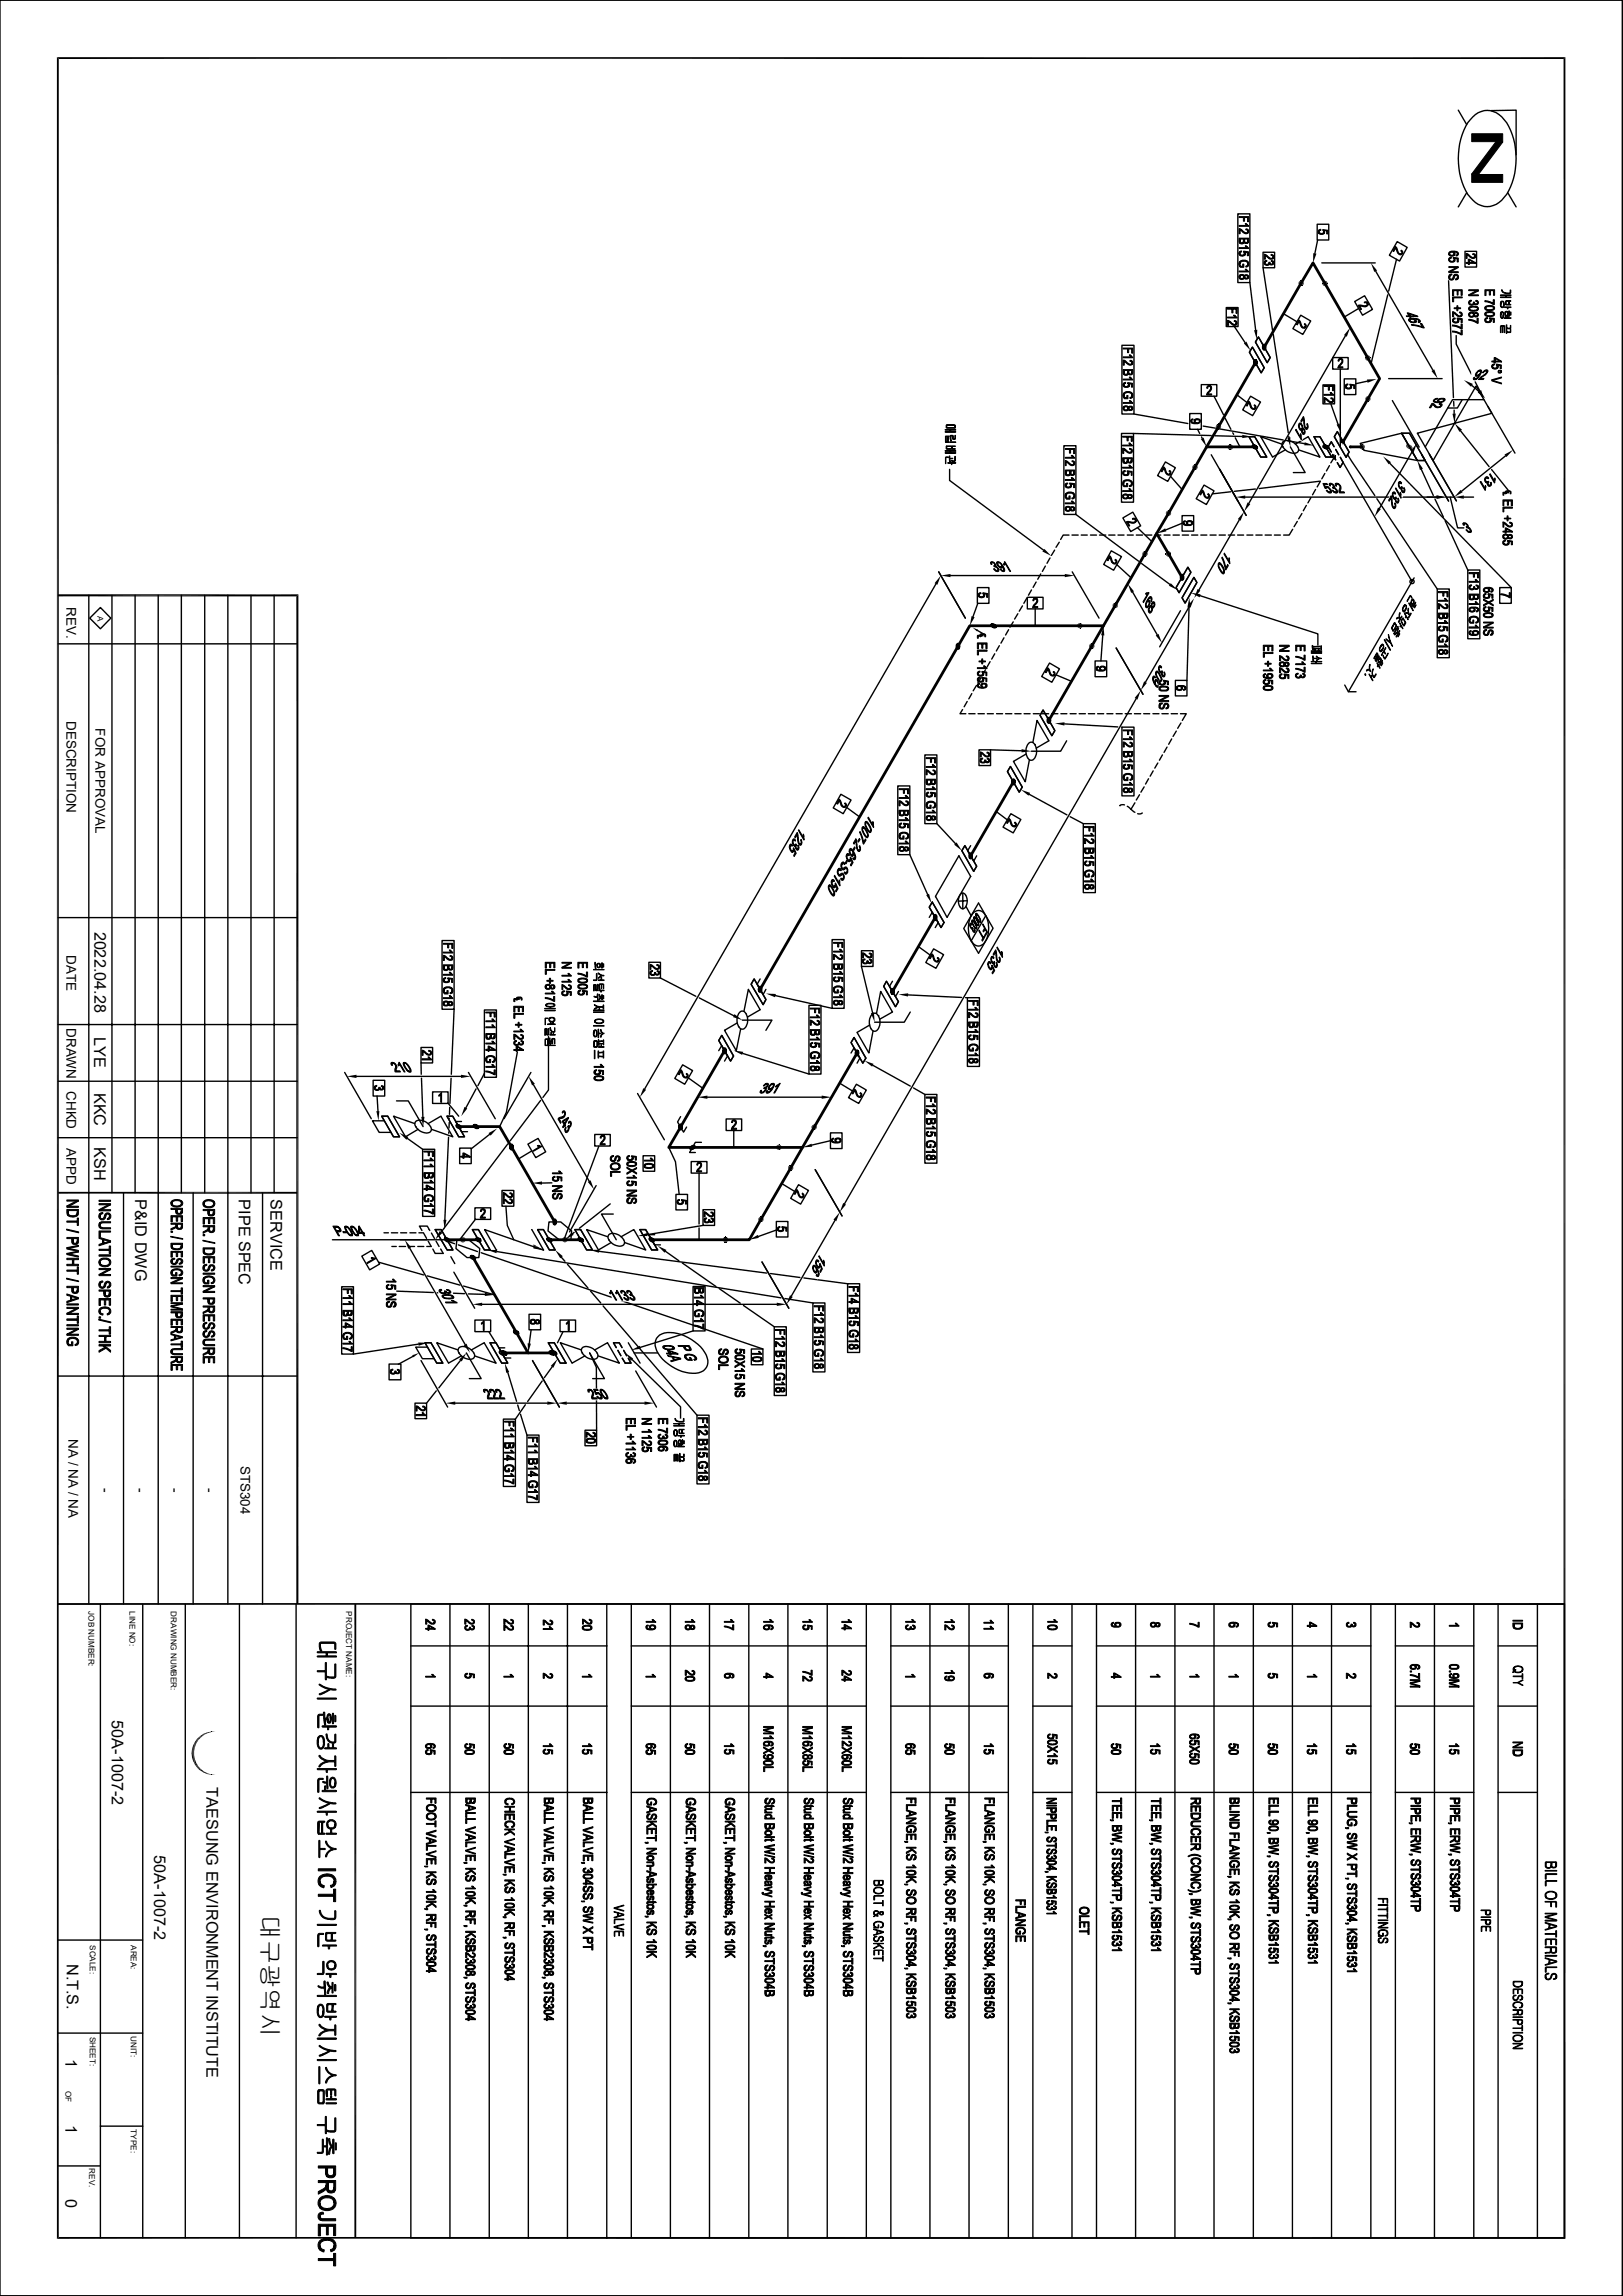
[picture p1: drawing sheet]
<svg xmlns="http://www.w3.org/2000/svg" width="297mm" height="420mm" viewBox="0 0 297 420" stroke-linecap="round" stroke-linejoin="round" font-family="sans-serif">
<defs><g id="words">
<text font-size="4.4" x="47.9" y="350.3" transform="rotate(90 47.9 350.3)">대구광역시</text>
<g font-size="3">
<text x="17.3" y="170.4" transform="rotate(90 17.3 170.4)">2022.04.28</text>
<text x="17.2" y="189.7" transform="rotate(90 17.2 189.7)">LYE</text>
<text x="17.2" y="199.8" transform="rotate(90 17.2 199.8)">KKC</text>
<text x="17.2" y="209.9" transform="rotate(90 17.2 209.9)">KSH</text>
<text x="24.7" y="219.4" transform="rotate(90 24.7 219.4)">P&amp;ID DWG</text>
<text x="43.7" y="219.4" transform="rotate(90 43.7 219.4)">PIPE SPEC</text>
<text x="49.5" y="219.4" transform="rotate(90 49.5 219.4)">SERVICE</text>
<text x="20.5" y="314.7" transform="rotate(90 20.5 314.7)">50A-1007-2</text>
<text x="37.8" y="326.9" transform="rotate(90 37.8 326.9)">TAESUNG ENVIRONMENT INSTITUTE</text>
<text x="28.2" y="339.4" transform="rotate(90 28.2 339.4)">50A-1007-2</text>
<text x="12.2" y="359.2" transform="rotate(90 12.2 359.2)">N.T.S.</text>
<text x="12" y="376.7" transform="rotate(90 12 376.7)">1</text>
<text x="12" y="388.8" transform="rotate(90 12 388.8)">1</text>
<text x="12" y="402.2" transform="rotate(90 12 402.2)">0</text>
</g>
<g font-size="2.5">
<text x="12.1" y="111" transform="rotate(90 12.1 111)">REV.</text>
<text x="12.1" y="131.9" transform="rotate(90 12.1 131.9)">DESCRIPTION</text>
<text x="17.5" y="133.2" transform="rotate(90 17.5 133.2)">FOR APPROVAL</text>
<text x="12.1" y="174.7" transform="rotate(90 12.1 174.7)">DATE</text>
<text x="12.1" y="188" transform="rotate(90 12.1 188)">DRAWN</text>
<text x="12.1" y="199.6" transform="rotate(90 12.1 199.6)">CHKD</text>
<text x="12.1" y="210" transform="rotate(90 12.1 210)">APPD</text>
<text x="12.5" y="263.2" transform="rotate(90 12.5 263.2)">NA / NA / NA</text>
<text x="44" y="268.1" transform="rotate(90 44 268.1)">STS304</text>
<text x="18.5" y="272.2" transform="rotate(90 18.5 272.2)">-</text>
<text x="24.9" y="272.2" transform="rotate(90 24.9 272.2)">-</text>
<text x="31.2" y="272.2" transform="rotate(90 31.2 272.2)">-</text>
<text x="37.6" y="272.2" transform="rotate(90 37.6 272.2)">-</text>
</g>
<g font-size="1.5">
<text x="17.8" y="112.7" transform="rotate(90 17.8 112.7)">A</text>
<text x="16.2" y="294.7" transform="rotate(90 16.2 294.7)">JOB NUMBER:</text>
<text x="23.7" y="294.7" transform="rotate(90 23.7 294.7)">LINE NO:</text>
<text x="31.2" y="294.7" transform="rotate(90 31.2 294.7)">DRAWING NUMBER:</text>
<text x="63.4" y="294.7" transform="rotate(90 63.4 294.7)">PROJECT NAME:</text>
<text x="16.5" y="355.8" transform="rotate(90 16.5 355.8)">SCALE:</text>
<text x="24" y="355.8" transform="rotate(90 24 355.8)">AREA:</text>
<text x="16.5" y="372.5" transform="rotate(90 16.5 372.5)">SHEET:</text>
<text x="24" y="372.5" transform="rotate(90 24 372.5)">UNIT:</text>
<text x="12" y="382.5" transform="rotate(90 12 382.5)">OF</text>
<text x="24" y="389.5" transform="rotate(90 24 389.5)">TYPE:</text>
<text x="16.3" y="396.6" transform="rotate(90 16.3 396.6)">REV.</text>
</g>
</g></defs>
<path d="M10.4 10.6h276.1M10.6 10.5v399M286.3 10.5v399M10.7 218.2h43.7M10.6 293.4h275.7M65 293.4v116M10.4 409.4h276.1" fill="none" stroke="#000" stroke-width=".34"/>
<g fill="none" stroke="#000" stroke-width=".25">
<path d="M0 0h296.9v419.9h-296.9zM266.9 20.2l1.5 2.6M268.4 35.3l-1.5 2.5M269.5 21.4a3.6 3.6 0 0 1 5.8 .5 12.5 12.5 0 0 1 1.7 10.7 6.8 6.8 0 0 1-3.7 5 3.7 3.7 0 0 1-4.2-1.5 12.5 12.5 0 0 1-1.8-10.7l.3-.8a7.8 7.8 0 0 1 1.9-3.2zM272.2 29h.1M272.9 20.2h4.6v8.1M275.9 35.3l1.6 2.5M228.6 79.9h1l2.2 3.7h-1.1zM229.2 63.5l2.2 3.8-.6 .9-2.2-3.8zM230.3 61.6l2.2 3.8-.6 .9-2.2-3.7zM240.5 79.9h1.1l2.1 3.7h-1.1zM259.4 79.2l13.6-3.6-2.9-5-7.8 13.6z"/>
<path d="M267.6 73.1l-.9 1.5h-1.8M269.4 70.5l1.2 1.1M271.6 73.1h-5.8l-5 8.6M234.6 81.2l-3.9-1.3 2.2 3.7 2.3-1.3M234.7 81.7h.1M234.8 80.8a2 2 0 0 1 2.8 1.7 1.43 1.43 0 0 1-2.1 0l-.5-.5a.91 .91 0 0 1-.2-1.2zM236.1 81.7l2.7 4.7h-2.1M237.1 81.2l2.3-1.3 2.2 3.7-3.9-1.3M248.9 81.1l7.6-1.9 2.9 5-9.8-1.8zM10.6 117.8h43.8M16.3 108.9v184.5M16.4 113.1l2-2 1.9 2-1.9 1.9z"/>
<path d="M20.5 108.9v109.3M24.7 108.9v109.3M29 108.9v184.5M33.2 108.9v109.3M37.5 108.9v109.3M41.7 108.9v184.5M45.9 108.9v109.3M50.2 108.9v109.3M217.4 103.8l.5 .9-2.1 3.7-.6-.9zM218.5 105.6l.5 1-2.1 3.7-.6-1zM187.8 137.9l-2.3 1.4 2.1 3.7 .8-4M188.2 136a.75 .75 0 0 1 .8-.2 .75 .75 0 0 1 .5 .7 2 2 0 0 1-.7 2.6 1.44 1.44 0 0 1-1.1-1.9l.2-.7z"/>
<path d="M189 135.8l.8-4 2.1 3.7-2.3 1.4M189.4 136.2h.1M190.9 129.9l2.1 3.7-.5 1-2.2-3.7zM195.2 135.5l-1.1 1.9h-5.4M176.6 154.7l2.1 3.8-.5 .9-2.2-3.8zM184.9 140.2l2.2 3.8-.6 .9-2.1-3.8zM10.6 167.9h43.8M138 179.1l2.2 3.7-.5 1-2.2-3.8zM162.2 179.5l2.2 3.7-.5 .9-2.2-3.7zM170.6 165l2.2 3.7-.6 1-2.1-3.8zM10.6 197.8h43.8M10.6 187.4h43.8"/>
<path d="M132.1 189.4l2.1 3.8-.5 .9-2.2-3.8zM134.9 187.1l-2.3 1.4 2.1 3.7 .9-4M135.2 187.8h.1M135.3 185.2a.75 .75 0 0 1 .9-.2 .75 .75 0 0 1 .5 .7 2 2 0 0 1-.7 2.6 1.44 1.44 0 0 1-1.1-1.9l.1-.7zM135.8 186.6h5.5l-1.1 1.9M136.1 185l.8-4 2.2 3.7-2.3 1.4M156.3 189.8l2.2 3.7-.6 1-2.2-3.8zM159.2 187.5l-2.4 1.3 2.2 3.8 .8-4M159.6 185.6a.75 .75 0 0 1 .8-.2 .75 .75 0 0 1 .5 .7 2 2 0 0 1-.7 2.5 1.44 1.44 0 0 1-1.1-1.8l.2-.7zM160.4 185.4l.8-4 2.1 3.7-2.3 1.3M160.8 185.8h.1M166.6 185.1l-1.1 1.9h-5.4"/>
<path d="M10.6 208.1h43.8M22.6 218.2v75.2M35.3 218.2v75.2M48 218.2v75.2M69.8 204.2h1.2l2.1 3.7h-1.1zM72.6 201.4h2.1l2.7 4.7M75.9 205.5l-3.9-1.3 2.2 3.7 2.3-1.3M76.1 206.1h.1M76.1 205.1a2 2 0 0 1 2.8 1.7 1.43 1.43 0 0 1-2.1 0l-.6-.5a.91 .91 0 0 1-.1-1.2zM78.4 205.5l2.3-1.3 2.1 3.7-3.8-1.3M81.8 204.2h1l2.2 3.7h-1.1zM70.3 225.5h.8"/>
<path d="M71.6 225.5h1.2M71.7 228h.8M73.1 228h1.1M73.3 225.5h1.1M74.8 228h1.1M75 225.5h1.1M76.5 228h1.1M76.7 225.5h.8M77.2 225.1l-.4-.8h1.4l.5 .8M77.5 225.6l.6 .9M78.4 227l.5 1h-.8M79 225.6l.5 .9"/>
<path d="M79.2 228.5l.4 .8h1.5l-.5-.8M79.6 224.9h1.1l2.2 3.7h-1.1zM79.8 227l.5 1M86.4 224.9h1.1l2.2 3.7h-1.1zM97.3 224.9l2.2 3.8-10.8-3.8 2.1 3.8M98.4 224.9h1l2.2 3.7h-1.1zM105.2 224.9h1.1l2.1 3.7h-1zM112.2 222.1h-2.1l2.7 4.7M117.1 224.9h1.1l2.2 3.7h-1.1zM10.6 251.7h43.8M83.8 246.9l-3.9-1.3 2.2 3.7 2.3-1.3M84 246.5a2 2 0 0 1 2.8 1.7 1.43 1.43 0 0 1-2.1 0l-.5-.5a.91 .91 0 0 1-.2-1.2z"/>
<path d="M84 247.5h.1M85.3 247.5l2.8 4.7h-2.2M86.3 246.9l2.3-1.3 2.2 3.7-3.9-1.3M89.7 245.6h1.1l2.1 3.7h-1.1zM100.3 245.6h1.1l2.2 3.7h-1.1zM106.4 246.9l-3.9-1.3 2.2 3.7 2.3-1.3M106.6 247.5h.1M106.6 246.5a2 2 0 0 1 2.8 1.7 1.43 1.43 0 0 1-2.1 0l-.6-.5a.91 .91 0 0 1-.1-1.2zM107.9 247.5l2.7 4.7h-2.1M108.8 246.9l2.4-1.3 2.1 3.7-3.8-1.3M18.4 293.4v116M26.1 293.4v116"/>
<path d="M33.9 293.4v116M43.8 293.4v116M54.2 293.4v116M10.6 354.9h15.5M10.6 371.9h15.5M10.6 396.2h7.8M18.4 388.9h7.7"/>
</g>
<path d="M10.6 108.9h44M54.4 108.7v184.7" fill="none" stroke="#000" stroke-width=".38"/>
<g fill="#000">
<path d="M267.9 69.5l1.6 .7-.3 .5zM270.4 71.8l.4-.4 1 1.5zM97.6 227.6l.4 .2-.4 .2zM97.6 228l.4 .2-.4 .2zM97.6 228l.4-.2 .3 .2zM97.6 228h.7l-.3 .2zM98 228.2l.3-.2 1.2 .7zM97.6 228.4l.4-.2 1.5 .5zM35.1 320v1.4zM35.6 318.7l-.1 1.6v-1.4zM35.6 318.7l-.1 1.6zM35.7 318.6l-.1 1z"/>
<path d="M35.9 318.3l-.2 1.2v-.9zM35.9 318.3v.6l-.2 .6zM36.1 318l-.2 .9v-.6zM36.1 318v.6l-.2 .3zM36.1 318l.2-.1-.2 .7zM36.3 317.9v.4l-.2 .3zM36.3 317.9l.4-.4-.4 .8zM36.7 317.5v.4l-.4 .4zM36.7 317.5h.1l-.1 .4zM36.8 317.5l-.1 .4zM36.8 317.5l.5-.4-.5 .7zM37.3 317.1v.3l-.5 .4z"/>
<path d="M37.3 317.1v.3zM37.3 317.1l.7-.2-.7 .4zM37.3 317.3l.7-.4v.1zM38 316.9v.1zM38 316.9l.7-.2-.7 .3zM38 317l.7-.3zM38.7 316.7h.8zM35.5 321.1l.1 .7-.1 .7zM35.6 321.8v.9l-.1-.2zM35.6 321.8v.9zM35.7 321.9v.9zM35.7 321.9l.2 .6-.2 .3z"/>
<path d="M35.9 322.5v.6l-.2-.3zM35.9 322.5l.2 .3-.2 .3zM36.1 322.8v.6l-.2-.3zM36.1 322.8l.2 .3-.2 .3zM36.3 323.1v.5l-.2-.2zM36.3 323.1l.4 .4-.4 .1zM36.3 323.6l.4-.1v.4zM36.7 323.5l.1 .1-.1 .3zM36.8 323.6v.3h-.1zM36.8 323.6l.5 .4-.5-.1zM36.8 323.9l.5 .1v.3zM37.3 324v.3z"/>
<path d="M37.3 324.1v.2zM37.3 324.1l.7 .3-.7-.1zM37.3 324.3l.7 .1v.1zM38 324.4v.1zM38 324.4l.7 .2-.7-.1zM38 324.5l.7 .2zM38.7 324.6l.8 .1z"/>
</g>
<g fill="none" stroke="#000" stroke-width=".18">
<path d="M229.2 63.6h.1M229.6 79.9h.1M229.7 62.6h.1M230.7 79.9h.1M231.4 67.3h.1M231.9 66.3h.1M239.4 79.9h.1M240.5 79.9h.1M244.2 79.8h.1M257.9 79.2h.1M259.4 79.2h.1M231.7 83.6h.1"/>
<path d="M232.9 83.6h.1M241.4 83.6h.1M242.6 83.6h.1M243.6 80.8h.1M245.8 84.6h.1M246.3 83.7h.1M260.7 84.2h.1M262.3 84.2h.1M215.8 108.4h.1M216.3 109.3h.1M217.9 104.6h.1M218.5 105.6h.1"/>
<path d="M185.5 139.3h.1M189.8 131.8h.1M190.3 130.9h.1M191.9 135.5h.1M192.5 134.5h.1M175.5 156.5h.1M176 155.6h.1M178.2 159.3h.1M184.9 140.2h.1M187.1 144h.1M187.7 142.9h.1M137.5 179.9h.1"/>
<path d="M170.6 165h.1M171.2 164.1h.1M172.8 168.7h.1M173.4 167.7h.1M177.6 160.3h.1M132.1 189.4h.1M132.7 188.4h.1M134.2 193.2h.1M134.7 192.2h.1M136.9 181h.1M139.1 184.7h.1M139.7 183.8h.1"/>
<path d="M156.3 189.8h.1M156.8 188.8h.1M158.5 193.5h.1M159 192.5h.1M161.2 181.4h.1M161.7 180.4h.1M163.3 185.1h.1M163.9 184.1h.1M71 204.2h.1M72.1 204.2h.1M73.1 207.9h.1M74.2 207.9h.1"/>
<path d="M80.7 204.2h.1M81.9 204.2h.1M82.8 207.9h.1M83.9 207.9h.1M78.4 224.9h.1M79.6 224.9h.1M80.7 228.6h.1M81.8 228.6h.1M87.5 224.9h.1M88.6 224.9h.1M89.7 228.6h.1M90.9 228.6h.1"/>
<path d="M97.3 224.9h.1M98.4 224.9h.1M99.4 228.6h.1M100.6 228.6h.1M106.3 224.9h.1M107.4 224.9h.1M108.4 228.6h.1M109.6 228.6h.1M115.9 224.9h.1M117.1 224.9h.1M118.2 228.6h.1M119.3 228.6h.1"/>
<path d="M78.9 245.6h.1M80.1 245.6h.1M81 249.3h.1M82.1 249.3h.1M88.6 245.6h.1M89.8 245.6h.1M90.8 249.3h.1M91.8 249.3h.1M101.4 245.6h.1M102.6 245.6h.1M103.6 249.3h.1M104.7 249.3h.1"/>
<path d="M111.2 245.6h.1M112.4 245.6h.1M113.3 249.3h.1M114.4 249.3h.1M35.4 318.9v3.6"/>
</g>
<path d="M35.2 319.3v2.9" fill="none" stroke="#000" stroke-width=".21"/>
<g fill="#000" stroke="#000" stroke-width=".18">
<path d="M269.3 31.8l5.7 .1v1.5h-5.7z" fill-rule="evenodd"/>
<path d="M269.3 24.5h5.7v1.5l-5.7-.1z" fill-rule="evenodd"/>
<path d="M273.8 25.9l1.2 .1-4.4 5.9-1.3-.1z" fill-rule="evenodd"/>
<path d="M12.2 219.5h2.2v.2h-2.2z" fill-rule="evenodd"/>
<path d="M12.2 220.6l1.7-.9h.5l-1.7 .9z" fill-rule="evenodd"/>
<path d="M18.1 219.5h2.1v.3h-2.1z" fill-rule="evenodd"/>
<path d="M31.4 219.7l.7-.3 .7 .1 .4 .2v.4l-.1-.3-.2-.1h-1.2l-.2 .3v.6l-.3-.4z" fill-rule="evenodd"/>
<path d="M37.3 219.8l.5-.3h.8l.5 .2v.5l-.4-.5h-.9l-.4 .3v.7l-.3-.4v-.3z" fill-rule="evenodd"/>
<path d="M12.2 224.8l2.2 .5v.2l-2.2-.5z" fill-rule="evenodd"/>
<path d="M12.2 233.8l2.2 .5v.1l-2.2-.4z" fill-rule="evenodd"/>
<path d="M12.2 238.5h2.2v.2h-2.2z" fill-rule="evenodd"/>
<path d="M12.5 221.4v.4a.8 .8 0 0 0 1.1 .6 .55 .55 0 0 0 .5-.6v.7l-.6 .1h-.6l-.4-.2z" fill-rule="evenodd"/>
<path d="M13.4 226.6v.4a.38 .38 0 0 0 .4 .4 .38 .38 0 0 0 .3-.4v.6l-.8-.1z" fill-rule="evenodd"/>
<path d="M13.4 235.5v.5a.38 .38 0 0 0 .4 .3 .38 .38 0 0 0 .3-.3v.5h-.7z" fill-rule="evenodd"/>
<path d="M12.2 221.2h2.2l-.1 1-.2 .2v-1h-1.6l-.1 1-.2-.5z" fill-rule="evenodd"/>
<path d="M12.2 223.4h1.9v-.6h.3v1.4h-.3v-.6h-1.9z" fill-rule="evenodd"/>
<path d="M12.2 226.4h2.2v.9l-.3 .2v-.9h-.7l-.1 .9-.2-.3v-.6h-.9z" fill-rule="evenodd"/>
<path d="M12.2 228.2l2.2-.4v.2l-1.5 .3z" fill-rule="evenodd"/>
<path d="M12.2 228.2l2.2 .5v.3l-.3-.1-1.9-.4z" fill-rule="evenodd"/>
<path d="M12.2 229.3l1.9-.4 .3 .1-1.6 .4z" fill-rule="evenodd"/>
<path d="M12.2 229.3l2.2 .4v.3l-2.2-.5z" fill-rule="evenodd"/>
<path d="M12.2 232.3h1.9v-.6h.3v1.4h-.3v-.6h-1.9z" fill-rule="evenodd"/>
<path d="M12.2 235.3h2.2l-.1 1.1-.2 .1v-1h-.7l-.1 1-.2-.3v-.7h-.9z" fill-rule="evenodd"/>
<path d="M12.2 236.7l2.2 .7v.2l-1.3-.4-.2 .6v-.7l-.7-.2z" fill-rule="evenodd"/>
<path d="M12.2 238l.7-.2 .2-.6v.5l1-.3 .3 .2-2.2 .7z" fill-rule="evenodd"/>
<path d="M12.2 220.6h2.2v.3h-2.2z" fill-rule="evenodd"/>
<path d="M12.2 231.3h1.1l.2-.9v.9h.9v.2h-2.2z" fill-rule="evenodd"/>
<path d="M12.2 230.2h2.2v.2h-.9l-.2 .9v-.9h-1.1z" fill-rule="evenodd"/>
<path d="M12.2 239.1h2.2v.3h-2.2z" fill-rule="evenodd"/>
<path d="M12.2 240.2l1.7-.8h.5l-1.7 .8z" fill-rule="evenodd"/>
<path d="M18.1 229.5h2.1v.3h-2.1z" fill-rule="evenodd"/>
<path d="M18.4 221.9l.4-.1v.2l-.3 .2-.2 .3z" fill-rule="evenodd"/>
<path d="M18.3 234.4l.5-.1v.2a.5 .5 0 0 0-.5 .5z" fill-rule="evenodd"/>
<path d="M20 222.5v.5l-.4 .1v-.2l.4-.2z" fill-rule="evenodd"/>
<path d="M19.6 235.4l.3-.1 .1-.3v.5l-.4 .1z" fill-rule="evenodd"/>
<path d="M19.2 236.2v.4a.38 .38 0 0 0 .4 .4 .38 .38 0 0 0 .4-.4v.6h-.7h-.1z" fill-rule="evenodd"/>
<path d="M18.2 230.5l.6-.4 .9 .1 .4 .2-.1 .5-.2-.4-.7-.2a.67 .67 0 0 0-.8 .6v.5l-.2-.4z" fill-rule="evenodd"/>
<path d="M18.2 223.6h.1v.5a.54 .54 0 0 0 .7 .5h1.2v.2l-1.7-.1a.73 .73 0 0 1-.3-1.1z" fill-rule="evenodd"/>
<path d="M18.4 223.6l1.8-.1v.2h-1.2a.49 .49 0 0 0-.7 .4z" fill-rule="evenodd"/>
<path d="M18.1 226.3l2.1 .6v.3l-1.2-.4-.2 .6v-.7l-.7-.2z" fill-rule="evenodd"/>
<path d="M18.1 227.6l.7-.2 .2-.6v.6l.9-.3 .3 .1-2.1 .7z" fill-rule="evenodd"/>
<path d="M18.1 228.5h1.9v-.6h.2v1.4h-.2v-.6h-1.9z" fill-rule="evenodd"/>
<path d="M18.1 236h2.1v1l-.2 .2v-1h-.8v1l-.2-.3v-.7h-.9z" fill-rule="evenodd"/>
<path d="M18.1 237.5h2.1v1.3h-.2v-1h-.7v.9h-.2v-.9h-.7v1h-.3z" fill-rule="evenodd"/>
<path d="M18.1 221.3h2.1v.2h-2.1z" fill-rule="evenodd"/>
<path d="M18.1 220.2h2.1v.2h-2.1z" fill-rule="evenodd"/>
<path d="M18.1 221.3l1.7-.9h.4l-1.6 .9z" fill-rule="evenodd"/>
<path d="M18.1 225.2h2.1v.2h-1.8v.8h-.3z" fill-rule="evenodd"/>
<path d="M18.1 233.1h2.1v.2h-2.1z" fill-rule="evenodd"/>
<path d="M18.1 232h2.1v.2h-2.1z" fill-rule="evenodd"/>
<path d="M18.1 233.1l1.7-.9h.4l-1.6 .9z" fill-rule="evenodd"/>
<path d="M18.2 222h.1v.5a.39 .39 0 0 0 .5 .4 .39 .39 0 0 0 .3-.5 .59 .59 0 0 1 .9-.4 .59 .59 0 0 1 0 1v-.5a.35 .35 0 0 0-.4-.4 .35 .35 0 0 0-.3 .4v.3a.65 .65 0 0 1-1 .2 .65 .65 0 0 1-.1-1z" fill-rule="evenodd"/>
<path d="M18.3 230.9l.1 .3 .3 .2 .8 .1 .5-.3 .1-.8 .2 .4-.1 .6-.4 .2-.5 .1-.8-.1-.2-.2z" fill-rule="evenodd"/>
<path d="M18.3 234.4v.6a.39 .39 0 0 0 .5 .5 .39 .39 0 0 0 .3-.6v-.1a.6 .6 0 0 1 1-.3 .6 .6 0 0 1-.1 1v-.5a.36 .36 0 0 0-.4-.4 .36 .36 0 0 0-.3 .5v.3a.67 .67 0 0 1-1.1 .1 .67 .67 0 0 1 .1-1.1z" fill-rule="evenodd"/>
<path d="M18.2 239.4l.4-.3h.8l.5 .1 .3 .4a.58 .58 0 0 1-.2 .8v-.5a.92 .92 0 0 0-1.4-.5l-.3 .3v.6l-.2-.3z" fill-rule="evenodd"/>
<path d="M31.2 226.1l2.2 .5v.1l-2.2-.4z" fill-rule="evenodd"/>
<path d="M31.3 225.2h.3v.2h-.3z" fill-rule="evenodd"/>
<path d="M31.3 231.6h2.1v.2h-2.1z" fill-rule="evenodd"/>
<path d="M31.5 230.3l.5-.1v.1l-.3 .1-.2 .4z" fill-rule="evenodd"/>
<path d="M31.3 224.7l.8-.3 .1-.2 .1 .3-.3 .2-.7 .3z" fill-rule="evenodd"/>
<path d="M31.4 232.4l.1-.1v.6l.2 .3h.4v-.4h.3v.6h-.8l-.2-.1-.2-.4z" fill-rule="evenodd"/>
<path d="M32.4 221.2v.4a.38 .38 0 0 0 .4 .4 .38 .38 0 0 0 .3-.4v.5h-.6l-.2-.1z" fill-rule="evenodd"/>
<path d="M31.5 227.6v.3a.89 .89 0 0 0 1.4 .4l.2-.1v-.3l.1 .5-.2 .1-1 .1-.4-.1z" fill-rule="evenodd"/>
<path d="M32.8 231.1l.3-.1 .1-.3v.5l-.4 .1z" fill-rule="evenodd"/>
<path d="M32.7 233.2h.3l.2-.4-.1 .5-.3 .1z" fill-rule="evenodd"/>
<path d="M32.5 223.9v.4a.36 .36 0 0 0 .3 .4 .36 .36 0 0 0 .4-.3v.4h-.7z" fill-rule="evenodd"/>
<path d="M31.3 234.6l2.1 .1v.1h-2.1z" fill-rule="evenodd"/>
<path d="M31.3 233.7h2.1v.2h-2.1z" fill-rule="evenodd"/>
<path d="M31.3 234.6l1.6-.7h.5l-1.7 .8z" fill-rule="evenodd"/>
<path d="M31.3 239.5h1.8l.3 .1h-2.1z" fill-rule="evenodd"/>
<path d="M31.3 238.3h2.1v.2h-2.1z" fill-rule="evenodd"/>
<path d="M31.3 221h2.1v.8l-.3 .3v-.9h-.7l-.1 .8-.1-.1-.1-.7h-.8z" fill-rule="evenodd"/>
<path d="M31.3 222.4h2.1v1h-.3v-.8h-.6v.8h-.2v-.8h-.8v.9h-.2z" fill-rule="evenodd"/>
<path d="M31.3 223.7h2.1v1l-.2 .1v-.9h-.7l-.1 .9-.1-.3-.1-.6h-.9z" fill-rule="evenodd"/>
<path d="M31.3 227.4h2.1v.9l-.2 .1-.1-.8h-1.6v.8l-.2-.3z" fill-rule="evenodd"/>
<path d="M31.3 228.9h2.1v1h-.3v-.8h-.6v.8h-.2v-.8h-.8v.9h-.2z" fill-rule="evenodd"/>
<path d="M31.3 236.1h1.8v-.5h.3v1.1h-.3v-.4h-1.8z" fill-rule="evenodd"/>
<path d="M31.3 236.9h2.1v1.1h-.3v-.8h-.6v.7h-.2v-.7h-.8v.8h-.2z" fill-rule="evenodd"/>
<path d="M31.3 238.9l2.1 .5v.2l-2.1-.5z" fill-rule="evenodd"/>
<path d="M31.3 238.9l1.8-.4h.3l-1.7 .5z" fill-rule="evenodd"/>
<path d="M31.5 220.1a1.03 1.03 0 0 0 1.6 .2l.1-.6 .2 .3v.3l-.6 .5-1.1-.1-.2-.1z" fill-rule="evenodd"/>
<path d="M31.4 230.4l.1-.1v.5a.42 .42 0 0 0 .5 .3 .42 .42 0 0 0 .3-.6 .56 .56 0 0 1 .9-.2 .56 .56 0 0 1 0 .9v-.5a.35 .35 0 0 0-.4-.3 .35 .35 0 0 0-.3 .4v.2a.63 .63 0 0 1-.9 .3 .63 .63 0 0 1-.2-.9z" fill-rule="evenodd"/>
<path d="M31.5 232.3l.7-.2h.6l.4 .2 .2 .4v.3l-.2 .3v-.5a.92 .92 0 0 0-1.4-.4l-.2 .1-.1 .3z" fill-rule="evenodd"/>
<path d="M37.1 226.9l2.2 .4v.2l-2.2-.5z" fill-rule="evenodd"/>
<path d="M37.2 225.8h.3v.3h-.3z" fill-rule="evenodd"/>
<path d="M37.2 232.9h2.1v.2h-2.1z" fill-rule="evenodd"/>
<path d="M37.4 231.4l.4-.1v.2l-.3 .1-.1 .3z" fill-rule="evenodd"/>
<path d="M37.2 225.3l.8-.4 .1-.2v.3l-.2 .2-.7 .4z" fill-rule="evenodd"/>
<path d="M37.2 240l.8-.4 .1-.2v.3l-.2 .2-.7 .4z" fill-rule="evenodd"/>
<path d="M37.3 233.7l.1 .6 .2 .4h.4v-.5h.2v.7h-.7l-.2-.2-.2-.7z" fill-rule="evenodd"/>
<path d="M38.3 221.4v.4a.38 .38 0 0 0 .4 .4 .38 .38 0 0 0 .3-.4v.6h-.7z" fill-rule="evenodd"/>
<path d="M38.3 237.6v.4a.38 .38 0 0 0 .4 .4 .38 .38 0 0 0 .3-.4v.5h-.7z" fill-rule="evenodd"/>
<path d="M38.4 224.4v.4a.34 .34 0 0 0 .2 .5 .34 .34 0 0 0 .4-.4v.5h-.6z" fill-rule="evenodd"/>
<path d="M37.4 228.5v.3a.83 .83 0 0 0 1.3 .5l.2-.1 .1-.4 .1 .6-.4 .1-.8 .1-.5-.2z" fill-rule="evenodd"/>
<path d="M38.7 232.3l.2-.1 .2-.3-.1 .5-.3 .1z" fill-rule="evenodd"/>
<path d="M38.6 234.7l.4-.3 .1-.2-.1 .5-.3 .1z" fill-rule="evenodd"/>
<path d="M37.2 236.2h2.1v.2h-2.1z" fill-rule="evenodd"/>
<path d="M37.2 235.2h2.1v.2h-2.1z" fill-rule="evenodd"/>
<path d="M37.2 236.2l1.6-.8h.5l-1.7 .8z" fill-rule="evenodd"/>
<path d="M37.2 221.2h2.1l-.1 1-.2 .1v-.9h-.7l-.1 .9-.2-.3v-.6h-.8z" fill-rule="evenodd"/>
<path d="M37.2 222.7h2.1v1.2h-.3v-1h-.6v.9h-.3v-.9h-.7v1h-.2z" fill-rule="evenodd"/>
<path d="M37.2 224.2h2.1l-.1 1-.1 .1-.1-.9h-.6l-.1 .9-.2-.9h-.9z" fill-rule="evenodd"/>
<path d="M37.2 228.3h2.1l-.1 .9-.1 .2-.1-.9h-1.6v.9l-.2-.3z" fill-rule="evenodd"/>
<path d="M37.2 229.9h2.1v1.1h-.3v-.9h-.6v.9h-.3v-.9h-.7v1h-.2z" fill-rule="evenodd"/>
<path d="M37.2 237.4h2.1l-.1 .9-.2 .2v-.9h-.7l-.1 .9-.2-.3v-.6h-.8z" fill-rule="evenodd"/>
<path d="M37.2 238.9h2.1l-.1 1-.1 .1-.1-.9h-.6l-.1 .9-.2-.9h-.9z" fill-rule="evenodd"/>
<path d="M37.4 220.2v.2l.4 .3h.8a.5 .5 0 0 0 .5-.5v-.5l.2 .4v.2a1.16 1.16 0 0 1-1.7 .5l-.2-.1z" fill-rule="evenodd"/>
<path d="M37.3 231.5l.1-.1v.5a.39 .39 0 0 0 .4 .4 .39 .39 0 0 0 .3-.5 .58 .58 0 0 1 .9-.4 .58 .58 0 0 1 .1 1v-.5a.35 .35 0 0 0-.4-.4 .35 .35 0 0 0-.3 .5 .63 .63 0 0 1-.9 .5 .63 .63 0 0 1-.2-1z" fill-rule="evenodd"/>
<path d="M37.4 233.6l.6-.2 .8 .1 .4 .3 .1 .3-.2 .6v-.6a.89 .89 0 0 0-1.4-.4l-.2 .1-.1 .4z" fill-rule="evenodd"/>
<path d="M12.2 242.3h2.2v.2h-2.2z" fill-rule="evenodd"/>
<path d="M12.4 245v-.1v.5l.3 .6h.4v-.6h.2v.8l-.8-.1-.3-.7z" fill-rule="evenodd"/>
<path d="M14.2 245.4v.6l-.4 .1-.1-.1 .4-.2z" fill-rule="evenodd"/>
<path d="M12.2 241.3h1.9v-.6h.3v1.4h-.3v-.6h-1.9z" fill-rule="evenodd"/>
<path d="M12.2 240.2h2.2v.3h-2.2z" fill-rule="evenodd"/>
<path d="M12.2 244.1h2.2v.2h-2.2z" fill-rule="evenodd"/>
<path d="M12.2 243h2.2v.2h-2.2z" fill-rule="evenodd"/>
<path d="M12.2 244.1l1.7-.9h.5l-1.7 .9z" fill-rule="evenodd"/>
<path d="M12.4 244.9l.4-.3h1l.4 .3 .2 .3v.5l-.2 .3v-.6a.96 .96 0 0 0-1.6-.3l-.2 .3z" fill-rule="evenodd"/>
<path d="M18.1 241.3l2.2 .5v.2l-2.2-.5z" fill-rule="evenodd"/>
<path d="M18.1 240.9h.3v.2h-.3z" fill-rule="evenodd"/>
<path d="M18.3 239.9l.2 .3 .4 .1-.1 .3-.5-.3z" fill-rule="evenodd"/>
<path d="M18.1 247.1l1.1-.6 .2 .1-1.3 .8z" fill-rule="evenodd"/>
<path d="M20 239.9v.5l-.4 .1v-.2l.4-.2z" fill-rule="evenodd"/>
<path d="M18.1 243.2h1.9v-.5h.2v1.4h-.2v-.6h-1.9z" fill-rule="evenodd"/>
<path d="M18.1 245.4h1l.3-.9v.9h.8v.2h-2.1z" fill-rule="evenodd"/>
<path d="M18.1 244.3h2.1v.2h-.8l-.3 .9v-.9h-1z" fill-rule="evenodd"/>
<path d="M18.8 246.2h.4l1 .8v.4z" fill-rule="evenodd"/>
<path d="M18.1 246h2.1v.2h-2.1z" fill-rule="evenodd"/>
<path d="M31.3 243.7l.8-.4 .1-.2 .1 .3-.3 .2-.7 .3z" fill-rule="evenodd"/>
<path d="M31.3 249.2l.8-.4 .1-.3v.5l-.9 .4z" fill-rule="evenodd"/>
<path d="M32.4 240.2v.3a.38 .38 0 0 0 .4 .4 .38 .38 0 0 0 .3-.4v.5h-.7z" fill-rule="evenodd"/>
<path d="M32.5 242.8v.4a.36 .36 0 0 0 .3 .4 .36 .36 0 0 0 .4-.3v.5h-.7z" fill-rule="evenodd"/>
<path d="M32.5 248.3v.5a.36 .36 0 0 0 .3 .3 .36 .36 0 0 0 .4-.3v.4h-.7z" fill-rule="evenodd"/>
<path d="M31.3 239.9h2.1v.8l-.3 .3v-.8h-.7l-.1 .8-.1-.2-.1-.6h-.8z" fill-rule="evenodd"/>
<path d="M31.3 241.3h2.1v1.1h-.3v-.9h-.6v.8h-.2v-.8h-.8v.9h-.2z" fill-rule="evenodd"/>
<path d="M31.3 242.7h2.1v.9l-.2 .1v-.9h-.7l-.1 .9-.1-.2-.1-.7h-.9z" fill-rule="evenodd"/>
<path d="M31.3 244l2.1 .5v.2l-1.2-.4-.3 .6v-.6l-.6-.2z" fill-rule="evenodd"/>
<path d="M31.3 245.1l.6-.2 .3-.6v.6l.9-.3 .3 .1-2.1 .6z" fill-rule="evenodd"/>
<path d="M31.3 245.8h1.8v-.5h.3v1.2h-.3v-.5h-1.8z" fill-rule="evenodd"/>
<path d="M31.3 246.9l.2-.1v.4a.45 .45 0 0 0 .7 .4h1.2v.2h-1.7a.57 .57 0 0 1-.4-.9z" fill-rule="evenodd"/>
<path d="M31.5 246.8l1.9-.1v.2h-1.2a.5 .5 0 0 0-.7 .3z" fill-rule="evenodd"/>
<path d="M31.3 248.2h2.1v.9l-.2 .1v-.9h-.7v.9l-.2-.2-.1-.7h-.9z" fill-rule="evenodd"/>
<path d="M31.3 249.6h2.1v1.1h-.3v-.9h-.6v.8h-.2v-.8h-.8v.9h-.2z" fill-rule="evenodd"/>
<path d="M37.4 242l.4-.1v.2l-.3 .2-.1 .3z" fill-rule="evenodd"/>
<path d="M37.4 243.5l.4-.1v.2l-.3 .2-.1 .3z" fill-rule="evenodd"/>
<path d="M37.2 247.7l.8-.5 .1-.2v.4l-.2 .2-.7 .3z" fill-rule="evenodd"/>
<path d="M38.4 239.1v.5a.34 .34 0 0 0 .3 .4 .34 .34 0 0 0 .3-.4v.5h-.6z" fill-rule="evenodd"/>
<path d="M38.7 242.9h.2l.2-.4-.1 .5-.3 .1z" fill-rule="evenodd"/>
<path d="M38.7 244.4l.2-.1 .2-.3-.1 .5-.3 .1z" fill-rule="evenodd"/>
<path d="M38.4 246.8v.4a.34 .34 0 0 0 .2 .4 .34 .34 0 0 0 .4-.3v.5l-.6-.1z" fill-rule="evenodd"/>
<path d="M37.2 240.5h2.1v1.1h-.3v-.9h-.6v.9h-.3v-.9h-.7v1h-.2z" fill-rule="evenodd"/>
<path d="M37.2 245.2l.2-.1v.4a.46 .46 0 0 0 .7 .5h1.2v.2h-1.5a.64 .64 0 0 1-.6-.3 .64 .64 0 0 1 0-.7z" fill-rule="evenodd"/>
<path d="M37.4 245l1.9-.1v.3h-1.2a.49 .49 0 0 0-.7 .3z" fill-rule="evenodd"/>
<path d="M37.2 246.5h2.1l-.1 1.1-.1 .1-.1-.9h-.6l-.1 .9-.2-.9h-.9z" fill-rule="evenodd"/>
<path d="M37.2 248.2h2.1v1.1h-.3v-.9h-.6v.8h-.3v-.8h-.7v.9h-.2z" fill-rule="evenodd"/>
<path d="M37.3 242.1l.1-.1v.6a.39 .39 0 0 0 .4 .3 .39 .39 0 0 0 .3-.5 .58 .58 0 0 1 .9-.4 .58 .58 0 0 1 .1 1v-.5a.35 .35 0 0 0-.4-.4 .35 .35 0 0 0-.3 .5l-.1 .3a.62 .62 0 0 1-.9 .2 .62 .62 0 0 1-.1-1z" fill-rule="evenodd"/>
<path d="M37.3 243.6l.1-.1v.6a.39 .39 0 0 0 .4 .3 .39 .39 0 0 0 .3-.5 .58 .58 0 0 1 .9-.4 .58 .58 0 0 1 .1 1v-.5a.35 .35 0 0 0-.4-.4 .35 .35 0 0 0-.3 .5l-.1 .2a.62 .62 0 0 1-.9 .2 .62 .62 0 0 1-.1-.9z" fill-rule="evenodd"/>
<path d="M58.6 300.8l.1 .6 .2 .5-.1 .1h-.2z" fill-rule="evenodd"/>
<path d="M58.3 313.6h.8v.2h-.7l-.1 2.3-.2-.1v-2.1z" fill-rule="evenodd"/>
<path d="M58.3 317.6l.5-.1 .3 .2 .1 1a.68 .68 0 0 0-.7-1l-.2 .4v.6z" fill-rule="evenodd"/>
<path d="M58.3 317.8v.9a.88 .88 0 0 0 .5 1l.3-.4 .1-1.5 .2 .5v.6a.79 .79 0 0 1-.2 .8 .79 .79 0 0 1-.8 .2l-.4-.8v-.8z" fill-rule="evenodd"/>
<path d="M59.5 314.5l.1 .8-.1 .3z" fill-rule="evenodd"/>
<path d="M58.4 309.8l1.8-.8v.2l-.1 .1-1.3 .6a.21 .21 0 0 1-.2 .1 .21 .21 0 0 1-.2-.2z" fill-rule="evenodd"/>
<path d="M59.2 313.2a.45 .45 0 0 1 .2 .7v.4h.4a.52 .52 0 0 1 .6-.7l.1 .8-.1-.4a.19 .19 0 0 0-.1-.2 .19 .19 0 0 0-.2 .1l-.1 1.2-.2-.6h-.3l-.1 1.1-.2-1.2z" fill-rule="evenodd"/>
<path d="M60.5 313.6l.1 .4a1.15 1.15 0 0 1-.3 1.2l-.3-.1v-.7v.3a.19 .19 0 0 0 .1 .2 .19 .19 0 0 0 .3-.1z" fill-rule="evenodd"/>
<path d="M60.9 313.4l.1 .1v1.8h-.1z" fill-rule="evenodd"/>
<path d="M58.5 300.4h2.8l.2 .3v.9l-.2 .1-.1-1.1h-2.5l-.1 1.3-.2-.6v-.6z" fill-rule="evenodd"/>
<path d="M58.1 305.6h1.4v-1.4l.2-.1v2.5l.6 .1h.8h.2v-2.3h.2v2.3l-.2 .3h-1.1l-.5-.2-.1 .5-.1-.1v-1.4h-1.4z" fill-rule="evenodd"/>
<path d="M61.3 313.8l.2 .1v1l-.2 .1z" fill-rule="evenodd"/>
<path d="M59.6 317.2h.2l.1 .1a1.1 1.1 0 0 0 1.4 1.3v-1.3l.1-.1 .1 1.4a.42 .42 0 0 1-.6 .3 1.39 1.39 0 0 1-1.3-1.7z" fill-rule="evenodd"/>
<path d="M58.4 308.1l1.2 .6 1.4 .2a.22 .22 0 0 1 .3 0 .22 .22 0 0 1 .1 .3l-.9-.1-.3 .1v-.2l-1.4-.5-.4-.3z" fill-rule="evenodd"/>
<path d="M58.1 302.9h1.6l.2-.6v.6h1.6l.1 .1-3.5 .1z" fill-rule="evenodd"/>
<path d="M58.1 302.1h3.4l.1 .2h-1.7l-.2 .6v-.6h-1.6z" fill-rule="evenodd"/>
<path d="M58.1 310.6h3.4l.1 .1-3.4 .1z" fill-rule="evenodd"/>
<path d="M59 315.7h2.5l.1 .1-1.4 .1v.5h-.2l-.1-.5h-.8z" fill-rule="evenodd"/>
<path d="M60 318.9l.2 .1v.7h.6v-.7l.2-.1v.8h.5l.1 .2h-2.2l.1-.2h.5z" fill-rule="evenodd"/>
<path d="M58.3 325.4l.8-.1 .1 .1-.8 .1v2.3l-.2 .1-.1-2.3z" fill-rule="evenodd"/>
<path d="M58.2 333.2l.2-.1 1 .1v.1h-.3l-.3 2v-2l-.4 .1-.1 2.1-.2-.3z" fill-rule="evenodd"/>
<path d="M58.4 333.5v1.8h.4l.3-2v2l.3 .1v.1h-1.1z" fill-rule="evenodd"/>
<path d="M58.4 336.6l.1 .1v1.4l1 .1v.1h-1v1.5l-.2-.1z" fill-rule="evenodd"/>
<path d="M59.1 325.9l.7 .1v.2l-.7-.1z" fill-rule="evenodd"/>
<path d="M58.5 322.8l.7-.4 .6-.2v.2l-.9 .3-.4 .5a.23 .23 0 0 1-.1-.2 .23 .23 0 0 1 .1-.2z" fill-rule="evenodd"/>
<path d="M59.8 324.9a.38 .38 0 0 1 .2 .6v1.4a.17 .17 0 0 1 0 .2 .17 .17 0 0 1-.2 0z" fill-rule="evenodd"/>
<path d="M58.4 330.7l1.8-.8v.1l-.1 .1-1.3 .7a.21 .21 0 0 1-.2 0 .21 .21 0 0 1-.2-.1z" fill-rule="evenodd"/>
<path d="M60 333.7l.1 .5 .5 .2-.1 .2-.6-.3z" fill-rule="evenodd"/>
<path d="M59.9 338.9l.7-.6 .2-.1v.3a1.48 1.48 0 0 0-1.1 1.2 .39 .39 0 0 1 .1-.7z" fill-rule="evenodd"/>
<path d="M60.5 325.3v.8a.44 .44 0 0 0 .1 .6 .44 .44 0 0 0 .6-.1l.1-.5v.8a.66 .66 0 0 1-.8 0 .66 .66 0 0 1-.2-.8z" fill-rule="evenodd"/>
<path d="M61.3 333.7v.7l-.6 .2-.1-.2 .5-.2z" fill-rule="evenodd"/>
<path d="M58.4 321.1h.1l.4 .4 .5 .3 .7 .2h1.2v-.8h.1l.1 1.8-.2 .1v-.8l-1.5 .1v-.2l-.7-.3a1.06 1.06 0 0 1-.7-.8z" fill-rule="evenodd"/>
<path d="M60.5 325.2a.63 .63 0 0 1 .8 0 .63 .63 0 0 1 .2 .7l-.2 1v-.8a.5 .5 0 0 0-.1-.6 .5 .5 0 0 0-.5-.1l-.2 .7z" fill-rule="evenodd"/>
<path d="M58.5 328.8l1.1 .7 1.4 .3a.22 .22 0 0 1 .3-.1 .22 .22 0 0 1 .1 .3l-.9-.1-.3 .1v-.2l-.8-.2-.7-.4a.24 .24 0 0 1-.2-.1 .24 .24 0 0 1 0-.3z" fill-rule="evenodd"/>
<path d="M60 333.1a.88 .88 0 0 1 1.2 0 .88 .88 0 0 1 .1 1.2v-.6a.66 .66 0 0 0-.7-.6 .66 .66 0 0 0-.6 .6l-.1 .6a1.02 1.02 0 0 1 .1-1.2z" fill-rule="evenodd"/>
<path d="M59.6 336.8h.1a1.82 1.82 0 0 0 1.8 1.4v.1l-.7 .1v-.2l-.4-.2-.5-.4-.3-.5z" fill-rule="evenodd"/>
<path d="M58.1 323.5l3.5 .1-.1 .1h-1.6l-.1 .5-.1-.1v-.4h-1.6z" fill-rule="evenodd"/>
<path d="M59.4 326.7h.2v.8h1.9l.1 .1-.1 .1h-2.4l-.1-.2h.4z" fill-rule="evenodd"/>
<path d="M58.1 331.3h3.4l.1 .1-1.7 .1-.1 .6-.1-.2v-.4h-1.6z" fill-rule="evenodd"/>
<path d="M60.6 334.4l.1 .9h.8l.1 .2-2-.1 .1-.1h.8v-.7z" fill-rule="evenodd"/>
<path d="M58.3 341.8h3.1v.4h-3.1z" fill-rule="evenodd"/>
<path d="M58.3 353.7h.9v.2h-.8v2.1l-.2 .1-.1-2.1z" fill-rule="evenodd"/>
<path d="M58.5 344.1l.3 .5 .6 .3-.1 .4-.8-.4z" fill-rule="evenodd"/>
<path d="M61.1 344.1v.9l-.5 .3-.1-.4 .4-.2z" fill-rule="evenodd"/>
<path d="M58.3 346.5h2.7v-.9h.4v2.3h-.4v-1h-2.7z" fill-rule="evenodd"/>
<path d="M58.4 349.5h.2a1.59 1.59 0 0 0 2 1.4l.6-.1 .1-1.3h.1l.1 1.2-.2 .3-.3 .2-1-.1-.7-.2-.8-.8z" fill-rule="evenodd"/>
<path d="M59.6 353.5h.1l.2 1.3 .7 .1 .2-1.2v1.2h.7v.1h-1.8l-.1-.2z" fill-rule="evenodd"/>
<path d="M59.7 353.5l1.8 .1-.2 .1h-.5l-.2 1.2v-1.2h-.7l-.1 .2z" fill-rule="evenodd"/>
<path d="M58.5 343.2l.6-.3 .9-.1a1.33 1.33 0 0 1 1.3 .7 1.33 1.33 0 0 1-.2 1.5v-.9a1.33 1.33 0 0 0-1.9-.8l-.4 .2-.2 .3-.1 1.1a1.36 1.36 0 0 1 0-1.7z" fill-rule="evenodd"/>
<path d="M60 358.9a.88 .88 0 0 1 1.2-.1 .88 .88 0 0 1 .1 1.3v-.6a.66 .66 0 0 0-.7-.6 .66 .66 0 0 0-.6 .6l-.1 .6a1.02 1.02 0 0 1 .1-1.2z" fill-rule="evenodd"/>
<path d="M58.1 352l3.5 .1-.1 .1h-3.3z" fill-rule="evenodd"/>
<path d="M59 355.8h2.5l.1 .1-1.3 .1v.4l-.1 .1-.1-.5h-1.1z" fill-rule="evenodd"/>
<path d="M58.2 366.9l.1 .9a.76 .76 0 0 0 .5 1.1l.2-.3 .1-.8v1a.6 .6 0 0 1-.7 .2 .6 .6 0 0 1-.3-.7l-.1-.8z" fill-rule="evenodd"/>
<path d="M59.1 358.8l.2 .1v2l-.2 .3h-1l.1-.2 .9-.1z" fill-rule="evenodd"/>
<path d="M58.4 366.7a.79 .79 0 0 1 .8 .2 .79 .79 0 0 1 .1 .8l-.2 1.1v-1a.98 .98 0 0 0-.4-1l-.4 .3v.7l-.1-.9z" fill-rule="evenodd"/>
<path d="M59.4 362.4v1.1z" fill-rule="evenodd"/>
<path d="M58.2 363.3l.1-.1 .5 .3h.6v-1.1h.1l.1 2.5a.43 .43 0 0 1-.2-.7v-.5h-.6z" fill-rule="evenodd"/>
<path d="M58.5 372l.7-.4 .6-.3v.3l-.7 .2-.5 .6h-.2z" fill-rule="evenodd"/>
<path d="M58.4 376l1.8-.9v.2l-1.2 .7-.5 .1z" fill-rule="evenodd"/>
<path d="M59.9 362.6l.1-.1 .4 .8v.3l-.5-.6z" fill-rule="evenodd"/>
<path d="M60 380.1l.8-.5v.2l-.7 .5-.4 .7a.3 .3 0 0 1-.1-.2 .3 .3 0 0 1 .1-.3z" fill-rule="evenodd"/>
<path d="M60.8 362.6l.2 .1-.1 1.9-.2-.1v-.8a.83 .83 0 0 0-.6 1 .39 .39 0 0 1-.1-.7l.4-.4v-.3l.3 .2z" fill-rule="evenodd"/>
<path d="M60 359.5a.66 .66 0 0 0 .6 .6 .66 .66 0 0 0 .7-.6v.6a.92 .92 0 0 1-1.4 0z" fill-rule="evenodd"/>
<path d="M61.3 363l.2 .1-.1 1.1-.2-.1z" fill-rule="evenodd"/>
<path d="M58.4 370.3l1 .7 .7 .2h1.2v-.8h.1l.1 1.8-.2 .1v-.8l-1.5 .1v-.3l-1.2-.5-.3-.4z" fill-rule="evenodd"/>
<path d="M59.8 366.6l.1-.1 .2 1.4h.6l.3-1.2v1.2h.4l.1 .1h-1.6l-.1-.1z" fill-rule="evenodd"/>
<path d="M59.9 366.5h1.6v.2h-.5l-.3 1.2v-1.2h-.6l-.1 .2z" fill-rule="evenodd"/>
<path d="M58.4 374.2l1.1 .5 1.5 .4a.22 .22 0 0 1 .3-.1 .22 .22 0 0 1 .1 .3l-.9-.1-.3 .1v-.2l-1.2-.4-.6-.3z" fill-rule="evenodd"/>
<path d="M59.6 378.2h.1l.2 .3a1.95 1.95 0 0 0 1.7 1.1l-.8 .2v-.2l-.9-.5z" fill-rule="evenodd"/>
<path d="M59.6 361.1l1.9-.1 .1 .1-1 .1v.5h-.2l-.1-.5h-.6z" fill-rule="evenodd"/>
<path d="M58.1 365h3.4l.1 .1-3.4 .1z" fill-rule="evenodd"/>
<path d="M59.4 368.8h2.2v.1l-1 .1v.4l-.1 .1-.2-.1v-.4h-.8z" fill-rule="evenodd"/>
<path d="M58.1 372.8h3.4l.1 .1-.1 .1h-3.3z" fill-rule="evenodd"/>
<path d="M58.1 376.7l3.5 .1-.1 .1h-3.3z" fill-rule="evenodd"/>
<path d="M58.4 378l.1 .1v3.1l-.2-.1z" fill-rule="evenodd"/>
<path d="M58.3 382.3l.1 .4v1.9h.6l.1-.2v.5h-.7l-.2-.2-.1-2.2z" fill-rule="evenodd"/>
<path d="M59 391.4l.1-.1 .1 .1v2.1a.32 .32 0 0 1-.4 .4h-.7l-.1-.1 .9-.1z" fill-rule="evenodd"/>
<path d="M58.3 382.3l.8-.1 .3 .3v2.1l-.3 .3v-2.3l-.6-.1-.1 .2z" fill-rule="evenodd"/>
<path d="M59.9 382.5v1z" fill-rule="evenodd"/>
<path d="M59.8 391l.1 .2v3h-.2v-1.5h-.4v-.2h.4z" fill-rule="evenodd"/>
<path d="M60.5 392.8l.1-.2 .1 .3-.3 .7a.26 .26 0 0 1 0 .3 .26 .26 0 0 1-.3 .1l.1-.7z" fill-rule="evenodd"/>
<path d="M59.9 396.6v.7a.56 .56 0 0 0 .6 .7 .56 .56 0 0 0 .5-.7l.1 .9-.9 .2-.3-.2z" fill-rule="evenodd"/>
<path d="M60.2 391.2h.1l.1 .3a1.01 1.01 0 0 0 .5 1v-1.1l.1-.1 .1 2.7-.2-.1v-1.2l-.2 .2-.5-.8z" fill-rule="evenodd"/>
<path d="M58.3 396.2h3.1v1.5l-.1 .3-.2 .2-.1-1.6h-1.1v1.6l-.3-.6v-1h-1.3z" fill-rule="evenodd"/>
<path d="M59.7 382.2l.2-.1h1.2a.32 .32 0 0 1 .4 .4l-.1 .9-.1-.1-.1-1h-.5l-.1 .9h-.1v-.9l-.6 .1-.1 1.1-.2-.6z" fill-rule="evenodd"/>
<path d="M58.1 388.6h1.4v-1.4l.2-.1v2.5l.5 .2h.9l.2-.1v-2.2l.2-.1v2.3l-.3 .3h-.8l-.7-.2-.1 .5-.1-.1v-1.4h-1.4z" fill-rule="evenodd"/>
<path d="M61.3 392h.3v1.3l-.3-.1z" fill-rule="evenodd"/>
<path d="M59.7 384.6l1.9 .1-.1 .2h-1.8z" fill-rule="evenodd"/>
<path d="M59.7 383.9h.8v-.5l.1-.1 .1 .6h.8l.1 .1-.1 .1h-1.8z" fill-rule="evenodd"/>
<path d="M58.5 404.8l.6-.1 .1 .3h-.4l-.2 .3v.8a.8 .8 0 0 1-.1-1.3z" fill-rule="evenodd"/>
<path d="M58.5 410.7a.87 .87 0 0 0 .9 .9l-.1 .3-.8-.3z" fill-rule="evenodd"/>
<path d="M58.3 400.9l.6-.4a.94 .94 0 0 0 .8-.8v.6l-.3 .4-1.1 .7z" fill-rule="evenodd"/>
<path d="M61.1 410.8v.8l-.5 .3-.1-.4 .4-.1z" fill-rule="evenodd"/>
<path d="M60 399.2v.9a.55 .55 0 0 0 .5 .7 .55 .55 0 0 0 .6-.7l.1 .9-.5 .2-.6-.2z" fill-rule="evenodd"/>
<path d="M58.5 402.1l.5-.3 .9-.2a1.64 1.64 0 0 1 1.3 .5l-.1 .9a1.26 1.26 0 0 0-1.7-.9 .95 .95 0 0 0-.9 .9v.9a1.4 1.4 0 0 1 0-1.8z" fill-rule="evenodd"/>
<path d="M58.3 398.9h3.1v1.8l-.2 .3-.1-1.8h-1.1v1.8l-.3-.7v-1.1h-1.4z" fill-rule="evenodd"/>
<path d="M58.6 405.4v.3l.3 .1h2.5v.4h-2.7l-.1-.1z" fill-rule="evenodd"/>
<path d="M58.3 406.9h3.1v2h-.4v-1.7h-.9v1.6h-.4v-1.6h-1.1v1.8h-.3z" fill-rule="evenodd"/>
<path d="M58.3 413.1h2.7v-.9h.4v2.3h-.4v-1h-2.7z" fill-rule="evenodd"/>
<path d="M58.5 403a1.37 1.37 0 0 0 1.3 1 1.37 1.37 0 0 0 1.3-.9l.1-1a1.41 1.41 0 0 1 .1 1.7 1.41 1.41 0 0 1-1.6 .6l-.6-.2-.6-.3z" fill-rule="evenodd"/>
<path d="M58.5 409.9l.7-.4 .8-.1a1.32 1.32 0 0 1 1.3 .7 1.32 1.32 0 0 1-.2 1.5v-.8a1.25 1.25 0 0 0-1.7-.9 .87 .87 0 0 0-.9 .8v.8a1.38 1.38 0 0 1 0-1.6z" fill-rule="evenodd"/>
</g>
<g fill="#fff">
<path d="M272.8 65.3h2.2v5.1z"/>
<path d="M272.8 65.3l2.2 5.1h-2.2z"/>
</g>
<g fill="#000" stroke="#000" stroke-width=".18">
<path d="M273.1 66.7l.4-.1v.2l-.4 .2v.4l-.1-.3z" fill-rule="evenodd"/>
<path d="M273.1 67l.1 .1a.43 .43 0 0 0 .4 .2 .43 .43 0 0 0 .4-.3v.4l-.3 .1-.6-.1z" fill-rule="evenodd"/>
<path d="M274.1 66.8l.1 .2-.1 .4z" fill-rule="evenodd"/>
<path d="M274.2 67.9l.1-.2 .4 .1v.2l-.2-.2-.2 .1-.1 .3z" fill-rule="evenodd"/>
<path d="M273.9 66.6l.8 .2v.6h-.2v-.5l-.4-.1-.1 .6z" fill-rule="evenodd"/>
<path d="M273.4 65.4h.2l1.2 .7v.1l-1.2-.6v.8h-.2v-.2h-.4v-.2h.4z" fill-rule="evenodd"/>
<path d="M273.6 65.6v.4h.8l.4 .2h-1.2z" fill-rule="evenodd"/>
<path d="M274.3 68l.1 .2 .2-.1 .1-.3a.31 .31 0 0 1 0 .4 .31 .31 0 0 1-.5 0z" fill-rule="evenodd"/>
<path d="M273 69.5l1.8 .6v.1l-1.8-.5z" fill-rule="evenodd"/>
<path d="M273 69.5l1.8-.5v.1l-1.4 .5z" fill-rule="evenodd"/>
</g>
<g fill="#000">
<path d="M240.3 46.3l.6 .1-.6 1.7zM227.3 79.5l1.8 .4-1.8 .2zM227.6 62.8l.5-.3 .8 1.6zM229.5 60.4l.6-.1-.1 1.8zM235.6 80.1l.5-.1v1.7zM244.6 77.7l.6-.2 .2 1.7zM250.1 69.4l1.8-.1-1.6 .7zM265.8 75.7l.6-.1-.2 1.8zM266.2 77.4l1.3 1.2-.4 .4zM270.5 71.7l.6-.3 .5 1.7zM211.7 97.6l1.5-1 .2 .6zM219.8 80.3l.5-.2 .5 1.6z"/>
<path d="M238.8 80.9l1.7 .6-1.8-.1zM253.1 83.5l1.5 1-.5 .4zM259.4 84.2l1 1.5-.6 .3zM177.8 112.7l.6 .2-.9 1.6zM178 114.8l1 .4-.2 .3zM201.9 114.5l.2 1.7h-.6zM214.2 106.7l1.3 1.2-1.6-.8zM217.6 109.3l.3 1.8h-.6zM217.9 108.4l1.8 .3-.2 .6zM186.9 137l1.8 .4-1.8 .2zM193 132.3l1.8-.2v.6zM174.6 154.5l.4-.4 1 1.5z"/>
<path d="M186.8 144.4l1.7 .6-.3 .5zM169.5 163.7l.5-.2 .5 1.7zM134.4 185.5l1.4 1.1-1.6-.5zM134.2 192.2l1.8 .2-.2 .6zM140.2 181.7l1.8 .1-.2 .6zM158.2 194l1.7 .6-.3 .5zM159.4 185.3l.5-.1 .2 1.8zM164.4 181.9l1.8-.2v.6zM68.9 203.2h.5l-.1 1.8zM73.1 207.2l1.6 .8-.3 .5zM77.1 204.3h.6l-.3 1.8zM85 202.5l.5 .3-1.1 1.4z"/>
<path d="M89.4 207.3l1.6-.9-1.2 1.3zM97.4 216.4l1.8-.3v.6zM146.9 209.9l1.6-.7 .1 .6zM81.2 223.1h.5l-.3 1.8zM88.7 236.5l1.8 .4-1.8 .2zM89.2 228.6h1.8l-.2 .6zM101.6 228.6l1.4 1.2-.5 .4zM104.6 225.5l.4 .4-1.6 .9zM107.9 228.6h1.8l-.1 .6zM116.7 226.1l1.7-.5 .1 .5zM120.4 227.9l1.6 .7-.4 .6zM137.1 226.8l1.6-.9 .2 .5z"/>
<path d="M75.4 247.9l1.3-.4-1.1 .8zM76.5 245.6h1.8l-1.7 .6zM84 248.7l1.3-1.2-.8 1.5zM92.4 249.3l.8 1.7-.6 .1zM96.6 245.7l.6 .1-.6 1.7zM102.1 248.5l-.8 1.7-.5-.3zM114.4 247.5l1.5 1-.4 .4zM115.5 247l1.6-.8 .2 .5z"/>
</g>
<g fill="none" stroke="#000" stroke-width=".25">
<path d="M225.9 59.7l1.9 3M228.7 51.7l1.1 8.7M231.1 49l1.8 11.4M234.9 57.4l2.4 1.4M241.1 43.9l-.5 2.5M248.6 56.4l-2.6 1.6M254 53.9l-3.1 12.6M255.6 47.4l-1.5 5.9M265.1 51.3l.9 21.4M207.4 79.3l14.3 .4M207.5 75.7l9.9 1.8M219.2 78.5l.3 .8"/>
<path d="M219.9 79.9l.1 .3M220.2 77.9l2.2 .4M222.2 72.5l1.7 3.4M222.4 79.7l4.9 .1M223.1 78.4l11.7 2.1M224.2 76.5l1.1 2M225.6 79.2l.2 .3M226.4 72.2l1.8 1.4M233 61.1l2.8 18.1M235.8 79.8l.1 .2M243.5 73.9l1.4 3.7M245.3 67.5v14.2"/>
<path d="M250.2 69.7l-2.1 .5M266 73.4l.1 .9M266.1 75v.6M266.5 60.8v2.1l2.8 5.6M267.3 78.8l5.2 6.5M270 69.8l.8 1.7M196.9 94.1l11.5 8.6M208.2 96.5l2.6 2.6M214.2 87.1l2.1 2.4M216.3 95.7l-3 1.2M225.2 90l-3.3 .3M226.1 80.1l.8 1.6"/>
<path d="M229.7 89.5l-3.8 .4M235.5 80.6l3.2 .6M241.6 88l-11.2 1.4M246.6 83.1l5 7.5M252 91.2l11 16.5M254.3 84.8l22.3 22.7M260.1 85.9l2.2 4.7M262.6 91.3l1.6 3.3M264.5 95.2l4.1 9.1M273 85.9l3.1 3.9M178.9 115.3l1.1 .7M178.9 110.4l-.8 2.4"/>
<path d="M189.4 111.4v3.1M201.8 116.2l-.3 4.7M204.4 103.3l2.6 2.4M208.9 103.1l5.2 3.8M217.6 111.1l-.4 13.4M219.6 109l21.6 7v2.1M181.3 137.2l5.6 .1M193.3 123.4l2.8 1.2M194.8 132.4l9.8 .6M205.3 133h.1M154.9 147.7l2.4 1.7M166.5 156.3l3.3 7.3"/>
<path d="M171.4 150.7l3.4 3.6M182.3 148.5l2.1 1.5M188.3 145.3l6.9 3.8M195.8 149.4l2.4 1.3M120.9 178.9l6.4 3.3M157.6 176.8l2.1 8.5M168.1 173.1l2.1 1.6M77 194.4l.1 2.1M77.1 197.2l.3 7.1M82.5 197.2l-.2 4.6M83.1 184.6l-.5 11.9M87.1 199.2l-1.8 3.4"/>
<path d="M88.6 196.3l-1.1 2.3M94.7 192.3l-2 11.2-1.3 2.6M126 197.2l2.7 1.9M128 182.5l6.3 3.3M135.9 192.7l12.1 3.8M141.9 182.1l10.4 2.3M153.6 198.1l2.4 1.5M159.7 194.9l6.9 3.8M166.2 182l9.8 .5M167.2 199l2 1.2M176.7 182.5h.3M69 200.5l.2 2.7"/>
<path d="M74.5 208.2l2.8 2M82 201.8l1.9 2.4M82.1 208l-.7 15.1M82.1 207.1v.2M82.2 205.3v1M82.2 204.6h.1M82.3 202.6v1.2M89.6 207.5l-3.4 2.6M97.3 210.5l-2.4 1.5M101.1 216.4h-1.9M109.6 209.6l-6.4 17.2M122.4 209.9l1.2 2.6 .7 6"/>
<path d="M127.9 214.6v9.3M134.3 206.8v3.1M143 216.5l2.4 1.4M152 208.7l-3.5 .8M69.3 230.9l8.2 2.3M72.5 236.2l6.8 .2M78.2 233.4l6 1.7M80 236.5h.1M81.8 227h.1M82.3 227.2l.9 .3M83 236.6h2M83.2 226.9l-.9 .1"/>
<path d="M83.9 227.7l3.5 1.2M83.9 226.8h.4M84.7 226.8h.1M84.8 235.2l5.7 1.7M85.7 236.7l3 .1M87 223.1l-2.9 3.7M88.1 229.2l51.5 17.6M90.9 228.9l52 8.5M92.6 220.6l.2 3.6 1.2 2.6M102.7 230l.7 .7M103.8 231.3l3.8 4.3M105.1 225.4l-.3 .3"/>
<path d="M108.1 236.2l1.8 2.1M109.6 228.9l30.7 4M110.4 238.9l17.2 20M111.7 220.2l-5.7 4.5M121.8 228.9l2.4 1.7M124.8 231l6.2 4.3M127.9 224.6v2.2M128.7 224.2l-10.3 1.6M131.6 235.7l3.9 2.7M136.1 238.8l5.6 3.9M141 233l5.4 .7M142.1 225l-3.3 1.2"/>
<path d="M143.6 237.5l5.2 .8M147.1 233.8l8 1M75.6 248.1l-2.7 1.5M76.6 245.9l-11.9 1.8M77 248.9l4.9 8.5M79.8 254.4l-1.7 2.3M83.3 256.7h16.9M84.2 248.9l-3.9 5M89.5 243.6l1.2 2M92.9 251l1.6 5.3M94.7 257l.3 1M95.2 258.7l1.2 3.8"/>
<path d="M96.1 257l-1.8 2.6M97.2 243.2l-.3 2.5M97.5 248.9l4.9 8.5M99.2 252.6l-2.6 3.8M101 250l-1.4 2M103 243.6l-1 2M107.9 247.5l1.2 2.6 .1 11.5M115.7 248.7l8.8 8.6v2.2M126.8 243.5l-9.6 3"/>
</g>
<g fill="#fff">
<path d="M89 254h3.6l-3.6 2.1z"/>
<path d="M89 256.1l3.6-2.1v2.1z"/>
</g>
<g fill="#000" stroke="#000" stroke-width=".18">
<path d="M88.5 254.2l.4-.1 .3 .2h-.5l.1 .4-.3-.1z" fill-rule="evenodd"/>
<path d="M88.9 254.3h.3l.3 .5-.1 .9h.7l.1 .2h-.9l-.1-.6a.63 .63 0 0 0-.3-1z" fill-rule="evenodd"/>
<path d="M89.6 254.2l.4-.1 .3 .2h-.5l.1 .4-.3-.1z" fill-rule="evenodd"/>
<path d="M89.9 254.3h.4l.3 .5-.1 .9h.7l.1 .2h-.9l-.1-.6a.62 .62 0 0 0-.4-1z" fill-rule="evenodd"/>
<path d="M90.7 254.2l.4-.1 .3 .2h-.5l.1 .4-.3-.1z" fill-rule="evenodd"/>
<path d="M91 254.3h.4l.3 .5-.1 .9h.7l.1 .2h-.9v-.7a.62 .62 0 0 0-.5-.9z" fill-rule="evenodd"/>
</g>
<path d="M81.5 256.7l1.8-.3v.6zM100.2 256.4l1.7 .3-1.7 .3z" fill="#000"/>
<path d="M97.5 248.9l4.9 8.5M103.7 256.7h14.2M116.3 250.8l3.8 6.6" fill="none" stroke="#000" stroke-width=".25"/>
<g fill="#fff">
<path d="M108.1 254h3.6l-3.6 2.2z"/>
<path d="M108.1 256.2l3.6-2.2v2.2z"/>
</g>
<g fill="#000" stroke="#000" stroke-width=".18">
<path d="M107.6 254.2l.4-.1 .3 .2h-.5l.1 .3h-.2z" fill-rule="evenodd"/>
<path d="M107.9 254.3h.4l.3 .3v.6l-.1 .5h.7l.1 .2h-1l-.1-.4 .2-.5a.56 .56 0 0 0-.5-.7z" fill-rule="evenodd"/>
<path d="M109.1 254.8l.3-.1 .2 .1z" fill-rule="evenodd"/>
<path d="M108.6 254.1h.7l.2 .2h-.6l.2 .5 .6 .1h-.4l-.1 .2h-.2z" fill-rule="evenodd"/>
<path d="M109.2 255.4h.2l.4 .3h.4a.58 .58 0 0 1-1-.3z" fill-rule="evenodd"/>
<path d="M109.3 254.9h.4l.4 .4 .1 .4h-.3a.55 .55 0 0 0-.5-.8z" fill-rule="evenodd"/>
<path d="M109.8 254.3h.3a.63 .63 0 0 0 .2 .8l.4 .6h.3l-.3 .1-.3-.3-.5-.7z" fill-rule="evenodd"/>
<path d="M109.8 254.2a1.06 1.06 0 0 1 1.2 .8l.2 .4a.31 .31 0 0 1 0 .5 .31 .31 0 0 1-.5-.1l.3-.1a.63 .63 0 0 0-.3-.8l-.3-.5z" fill-rule="evenodd"/>
</g>
<path d="M101.9 256.7l1.8-.3v.6zM117.9 256.4l1.8 .3-1.8 .3z" fill="#000"/>
<path d="M73.2 226.8h9.9M75 228.3l10.1 17.7" fill="none" stroke="#000" stroke-width=".25"/>
<g fill="#fff">
<path d="M79.9 235.8l1.9-1.1 2.1 3.7z"/>
<path d="M79.9 235.8l4 2.6-1.9 1.1z"/>
</g>
<g fill="#000" stroke="#000" stroke-width=".18">
<path d="M80.4 235.9l.3-.1 .2 .2-.3 .1v.1z" fill-rule="evenodd"/>
<path d="M81.3 236.1l.3 .1 .1 .3-.1 .1z" fill-rule="evenodd"/>
<path d="M80.3 236l.3 .2a.53 .53 0 0 0 .8 .1l.2 .3h-.1h-.6l-.5-.3z" fill-rule="evenodd"/>
<path d="M81.7 235.9h.4l.2 .3z" fill-rule="evenodd"/>
<path d="M81.6 236.2a.38 .38 0 0 0 .3 .2 .38 .38 0 0 0 .4-.1l-.1-.3a.32 .32 0 0 1 .3 .4 .32 .32 0 0 1-.5 .2l-.3-.1z" fill-rule="evenodd"/>
<path d="M81 236.9h1.5l.3 .3-.8-.3-.7 .1-.2 .2z" fill-rule="evenodd"/>
<path d="M80.9 236.9l.4 .5h.4h1l.1-.1-.2-.4a.35 .35 0 0 1 .5 .4 .35 .35 0 0 1-.5 .3l-1.3-.1a.44 .44 0 0 1-.4-.6z" fill-rule="evenodd"/>
<path d="M82.6 237.9h.4l.1 .3z" fill-rule="evenodd"/>
<path d="M81.5 238.2h1.6l-.1-.2 .7 .3h-2.1z" fill-rule="evenodd"/>
</g>
<path d="M74.1 226.8l1.1 1.4-.5 .2zM84.9 246.1l.5-.3 .6 1.7z" fill="#000"/>
<path d="M63.1 196.2l4.8 8.4M65.2 196.9h19.2M85.7 196.2l4.9 8.4" fill="none" stroke="#000" stroke-width=".25"/>
<g fill="#fff">
<path d="M72.1 194.2h3.5l-3.5 2.1z"/>
<path d="M72.1 196.3l3.5-2.1v2.1z"/>
</g>
<g fill="#000" stroke="#000" stroke-width=".18">
<path d="M71.6 194.4l.2-.1 .5 .2h-.5v.4h-.2z" fill-rule="evenodd"/>
<path d="M71.9 194.5l.4 .1 .3 .3-.1 1h.7l.1 .2h-1v-.8a.57 .57 0 0 0-.4-.8z" fill-rule="evenodd"/>
<path d="M72.9 194.7h.3l-.3 .3z" fill-rule="evenodd"/>
<path d="M73 194.3l1.1 1.8h-.1l-.8-1.4h-.3z" fill-rule="evenodd"/>
<path d="M73.8 194.5h.3a.49 .49 0 0 0 .1 .7l.4 .6 .3 .2h-.3l-.2-.3-.5-.7z" fill-rule="evenodd"/>
<path d="M73.8 194.4h.5l.4 .4 .4 .8a.33 .33 0 0 1 0 .5 .33 .33 0 0 1-.5-.1h.3a.63 .63 0 0 0-.2-.9l-.4-.5-.5-.1z" fill-rule="evenodd"/>
</g>
<path d="M63.5 196.9l1.7-.3v.6zM84.4 196.6l1.7 .3-1.7 .3z" fill="#000"/>
<path d="M97.2 196.2l-5 8.4M97.6 198.4l10.2 17.7M109.1 216.9l-4.9 8.4" fill="none" stroke="#000" stroke-width=".25"/>
<g fill="#fff">
<path d="M101.8 204.6l1.9-1.1 1.8 3.1z"/>
<path d="M101.8 204.6l3.7 2-1.9 1.1z"/>
</g>
<g fill="#000" stroke="#000" stroke-width=".18">
<path d="M103 203.3a.35 .35 0 0 1 .4 0 .35 .35 0 0 1 .1 .5l-.3-.4-.2 .2-.1-.1z" fill-rule="evenodd"/>
<path d="M102.2 204.6l1-.5 .1-.6 .2 .4-.2 .4-.9 .4 .3 .6-.1 .2-.5-.8z" fill-rule="evenodd"/>
<path d="M103.5 206.1v.7l-.1-.3z" fill-rule="evenodd"/>
<path d="M104 205.9l.1 .5-.2-.3z" fill-rule="evenodd"/>
<path d="M103 205l1-.6 .1 .1-1 .6 .4 .7-.1 .2-.1-.1-.3 .4v-.2l.2-.4-.3-.5z" fill-rule="evenodd"/>
<path d="M103.1 205.1l.2 .4 .5-.8 .3-.2-.7 1.2z" fill-rule="evenodd"/>
<path d="M103.4 206.5l.1 .3a.39 .39 0 0 0 .5-.1 .39 .39 0 0 0 0-.4v-.1l.1 .2v.2a.42 .42 0 0 1-.2 .4 .42 .42 0 0 1-.4 .1z" fill-rule="evenodd"/>
<path d="M104.1 205.2l.1-.1 .2 .3-.2-.1-.1 .2z" fill-rule="evenodd"/>
<path d="M104.2 205.1a.61 .61 0 0 1 .4 .6 .61 .61 0 0 1-.4 .5l-.2-.3a.24 .24 0 0 0 .4 .1 .24 .24 0 0 0 0-.4z" fill-rule="evenodd"/>
</g>
<path d="M96.7 196.9l1.2 1.3-.5 .3zM107.6 216.2l.5-.3 .6 1.7z" fill="#000"/>
<path d="M129.5 200.7h20.9" fill="none" stroke="#000" stroke-width=".25"/>
<g fill="#fff">
<path d="M138.7 198h4.3l-4.3 2.2z"/>
<path d="M138.7 200.2l4.3-2.2v2.2z"/>
</g>
<g fill="#000" stroke="#000" stroke-width=".18">
<path d="M139.2 199.5l.2-.1-.1 .3 .1 .1h-.3z" fill-rule="evenodd"/>
<path d="M139.9 198.9h.3v.2h-.5z" fill-rule="evenodd"/>
<path d="M139.8 198.5l.2-.2h.3l-.5 .4-.1-.1z" fill-rule="evenodd"/>
<path d="M139.1 199.8h.5a.58 .58 0 0 0 .4-.7h.2l.1 .1-.5 .6a.42 .42 0 0 1-.7 0z" fill-rule="evenodd"/>
<path d="M140 198.3l.1-.1a.33 .33 0 0 1 .5 .1 .33 .33 0 0 1-.2 .5l-.1 .1h-.3a.39 .39 0 0 0 .3-.6z" fill-rule="evenodd"/>
<path d="M140.3 199.6l.2-.1-.1 .3h.4a.32 .32 0 0 1-.4 .2 .32 .32 0 0 1-.1-.4z" fill-rule="evenodd"/>
<path d="M140.8 198.5l.3-.2h.3l-.3 .2a.44 .44 0 0 0-.2 .6l-.3 .1v-.3z" fill-rule="evenodd"/>
<path d="M140.6 199.2l.7-.1a.38 .38 0 0 1-.3 .2 .38 .38 0 0 1-.4-.1z" fill-rule="evenodd"/>
<path d="M141.1 198.3l.1-.1a.33 .33 0 0 1 .5 .1 .33 .33 0 0 1-.1 .5l-.8 1h-.3l.6-.4 .2-.3h-.2h.1a.48 .48 0 0 0 .2-.8z" fill-rule="evenodd"/>
<path d="M142 198.6l.4-.1-.5 .3z" fill-rule="evenodd"/>
<path d="M142.2 198.5l.6-.3-1 1.7h-.2l.8-1.4z" fill-rule="evenodd"/>
</g>
<path d="M127.7 200.7l1.8-.3v.6zM150.4 200.4l1.7 .3-1.7 .3z" fill="#000"/>
<path d="M171.3 106.8l-53.3 92.4M171.8 104.6l4.9 8.5M116.7 200l4.9 8.5" fill="none" stroke="#000" stroke-width=".25"/>
<g fill="#fff">
<path d="M146.3 151.2l1.8 1.1-2.7 4.8z"/>
<path d="M146.3 151.2l-.9 5.9-1.9-1.1z"/>
</g>
<g fill="#000" stroke="#000" stroke-width=".18">
<path d="M144.6 154.5l.2-.1 .2 .2-.1 .2-.2-.2-.3 .4z" fill-rule="evenodd"/>
<path d="M144.6 154.8v.1a.48 .48 0 0 0 .5 .7l-.2 .3-.2-.3-.3-.6z" fill-rule="evenodd"/>
<path d="M145.3 155.4l-.1 .3-.2 .2z" fill-rule="evenodd"/>
<path d="M145.2 155.2v-.1l.5 1-.4 .6-.1-.2 .3-.5-.2-.6-.4 .5z" fill-rule="evenodd"/>
<path d="M145.1 153.5h.2l-.1 .3a.46 .46 0 0 0 .4 .7l-.2 .3-.3-.3-.1-.4z" fill-rule="evenodd"/>
<path d="M145.3 153.5l.3 .2-.1 .2-.1-.2-.2 .1z" fill-rule="evenodd"/>
<path d="M145.6 154.3l.2 .3-.3 .3-.1-.1z" fill-rule="evenodd"/>
<path d="M145.7 154.6a.38 .38 0 0 0 .3 .6l.2-.2a.33 .33 0 0 1-.3 .5 .33 .33 0 0 1-.3-.4l-.1-.2z" fill-rule="evenodd"/>
<path d="M146 154.7l.1-.1 .1 .2-.2 .4z" fill-rule="evenodd"/>
<path d="M145.9 152.3l.2 1.5a.36 .36 0 0 0 .1 .3 .36 .36 0 0 0 .4 .2l-.2 .3-.3-.3-.2-1.6-.4 .6-.1-.2z" fill-rule="evenodd"/>
<path d="M146.6 153.5l.2 .6a.39 .39 0 0 1-.4 .5l.2-.4z" fill-rule="evenodd"/>
<path d="M147 152.6l.1 .4-.1 .1z" fill-rule="evenodd"/>
<path d="M146.2 151.8l.8 1.3 .1-.1v.7l-1-1.8z" fill-rule="evenodd"/>
</g>
<path d="M172.2 105.3l-.7 1.7-.5-.3zM117.7 199.1l.5 .2-1.1 1.4z" fill="#000"/>
<path d="M171.8 104.6l4.9 8.5M173.9 105.3h21M196.2 104.6l4.9 8.5" fill="none" stroke="#000" stroke-width=".25"/>
<g fill="#fff">
<path d="M181.8 102.6h3.3l-3.3 2.2z"/>
<path d="M181.8 104.8l3.3-2.2v2.2z"/>
</g>
<g fill="#000" stroke="#000" stroke-width=".18">
<path d="M181.3 102.9h.3l-.1 .1v.3l-.2-.1z" fill-rule="evenodd"/>
<path d="M181.3 102.8a.68 .68 0 0 1 .9 .7h-.3a.33 .33 0 0 0 .1-.4 .33 .33 0 0 0-.3-.2h-.4z" fill-rule="evenodd"/>
<path d="M181.9 103.5h.3l.2 .1-.5 .1z" fill-rule="evenodd"/>
<path d="M181.8 104.1l.2-.1 .5 .4h-.4z" fill-rule="evenodd"/>
<path d="M182.1 103.7l.3-.1 .1 .2a.37 .37 0 0 1 .3 .5 .37 .37 0 0 1-.5 .2l-.2-.1h.4a.42 .42 0 0 0 0-.5 .42 .42 0 0 0-.4-.2z" fill-rule="evenodd"/>
<path d="M182.4 102.9h.3a.54 .54 0 0 0 .5 .8l-.3 .1-.4-.5z" fill-rule="evenodd"/>
<path d="M182.4 102.8a1.1 1.1 0 0 1 1.2 .9l.3 .7h-.4l.2-.1-.1-.3-.1-.3h-.2l-.1-.5-.4-.3h-.4z" fill-rule="evenodd"/>
<path d="M183 104.1l.4 .3h.5a.55 .55 0 0 1-.9-.3z" fill-rule="evenodd"/>
<path d="M182.9 103.8l.6-.1a.31 .31 0 0 1-.3 .2 .31 .31 0 0 1-.3-.1z" fill-rule="evenodd"/>
<path d="M183.6 103.2l.4-.1-.2 .3z" fill-rule="evenodd"/>
<path d="M183.8 102.7l1.2 1.8h-.2l-.8-1.4h-.3z" fill-rule="evenodd"/>
</g>
<path d="M172.2 105.3l1.7-.3v.6zM194.9 105l1.7 .3-1.7 .3z" fill="#000"/>
<path d="M83.1 232.7l3.8 6.6M88.2 238.6h54M139.4 230.8l5 8.5" fill="none" stroke="#000" stroke-width=".25"/>
<g fill="#fff">
<path d="M111.9 235.9h4.7l-4.7 2.2z"/>
<path d="M111.9 238.1l4.7-2.2v2.2z"/>
</g>
<g fill="#000" stroke="#000" stroke-width=".18">
<path d="M111.5 236.5l.4-.1-.2 .3z" fill-rule="evenodd"/>
<path d="M111.7 236.1h.1l1.1 1.7h-.2l-.8-1.4h-.3z" fill-rule="evenodd"/>
<path d="M112.6 236.5l.4-.1-.2 .3z" fill-rule="evenodd"/>
<path d="M112.8 236.1h.1l1.1 1.7h-.2l-.8-1.4h-.3z" fill-rule="evenodd"/>
<path d="M113.6 236.2h.3l-.1 .1v.3l-.2-.1z" fill-rule="evenodd"/>
<path d="M113.6 236.1a.68 .68 0 0 1 1 .7h-.4a.33 .33 0 0 0 .1-.4 .33 .33 0 0 0-.3-.2h-.4z" fill-rule="evenodd"/>
<path d="M114.2 236.8h.4l.1 .1-.4 .1z" fill-rule="evenodd"/>
<path d="M114.1 237.4l.2-.1 .5 .4h-.4z" fill-rule="evenodd"/>
<path d="M114.4 237l.3-.1 .2 .2a.37 .37 0 0 1 .2 .5 .37 .37 0 0 1-.5 .2l-.2-.1h.4a.42 .42 0 0 0 0-.5 .42 .42 0 0 0-.4-.2z" fill-rule="evenodd"/>
<path d="M114.7 236.2h.3l-.1 .1v.3l-.2-.1z" fill-rule="evenodd"/>
<path d="M114.7 236.2a.66 .66 0 0 1 1 .6h-.4l.1-.1a.44 .44 0 0 0-.4-.5z" fill-rule="evenodd"/>
<path d="M115.3 236.8h.4l.1 .1-.4 .1z" fill-rule="evenodd"/>
<path d="M115.2 237.4l.2-.1 .5 .4h-.4z" fill-rule="evenodd"/>
<path d="M115.4 237l.4-.1 .2 .2a.37 .37 0 0 1 .2 .5 .37 .37 0 0 1-.5 .2l-.2-.1h.4a.43 .43 0 0 0 0-.5 .43 .43 0 0 0-.5-.2z" fill-rule="evenodd"/>
</g>
<path d="M86.5 238.6l1.7-.3v.6zM142.2 238.3l1.7 .3-1.7 .3z" fill="#000"/>
<path d="M246.2 61.4l-17.6 30.6M223.2 85.8l4.8 8.5M82.5 229.9l.7 1.2" fill="none" stroke="#000" stroke-width=".25"/>
<g fill="#fff">
<path d="M238.4 75.9l1.9 1.1-2.1 3.7z"/>
<path d="M238.4 75.9l-.2 4.8-1.9-1z"/>
</g>
<g fill="#000" stroke="#000" stroke-width=".18">
<path d="M237.8 77.4h.2l-.2 .5a.37 .37 0 0 0 0 .4 .37 .37 0 0 0 .5 .1l-.3 .3-.3-.4-.1-.5z" fill-rule="evenodd"/>
<path d="M238 79.3l.1 .4-.1 .2z" fill-rule="evenodd"/>
<path d="M238.3 78.6a.41 .41 0 0 0 .3 .6l-.1 .3-.2-.3-.1-.3z" fill-rule="evenodd"/>
<path d="M238 77.4l.3 .4 .1 .6a.62 .62 0 0 1 .4 .8l-.3 .3 .1-.3a.38 .38 0 0 0-.3-.6l-.1 .3v-.2h-.2l.3-.4a.41 .41 0 0 0-.5-.6z" fill-rule="evenodd"/>
<path d="M238.5 76.2l.2 .4 .1 1.1a.45 .45 0 0 0 .4 .5l-.2 .3-.2-.3-.3-1.6-.3 .6-.2-.2z" fill-rule="evenodd"/>
<path d="M239.2 77.5l.2 .5a.39 .39 0 0 1-.4 .5l.3-.5-.2-.4z" fill-rule="evenodd"/>
<path d="M237.1 78.7l.1-.2 .8 1.4 .1-.2v.7z" fill-rule="evenodd"/>
</g>
<path d="M247.1 59.9l-.6 1.7-.5-.3zM228.3 91.9l.5 .3-1.1 1.4z" fill="#000"/>
<path d="M223.2 85.8l4.8 8.5M226.8 95.1l-7.4 12.8" fill="none" stroke="#000" stroke-width=".25"/>
<g fill="#fff">
<path d="M224.2 100.7l1.8 1.1-2.1 3.7z"/>
<path d="M224.2 100.7l-.3 4.8-1.9-1.1z"/>
</g>
<g fill="#000" stroke="#000" stroke-width=".18">
<path d="M223 103h.2l-.1 .6 .5 1 .3 .1 .2-.3a.33 .33 0 0 1 0 .4 .33 .33 0 0 1-.5 .1l-.7-1.3z" fill-rule="evenodd"/>
<path d="M223.2 103l.7 .9 .2 .5-.2 .3v-.3l-.1-.5-.4-.6-.3-.1z" fill-rule="evenodd"/>
<path d="M223.7 101.9l.4 1 .2 1 .4-.6 .1 .2-.5 .8-.4-1.7-.3-.5z" fill-rule="evenodd"/>
<path d="M224.9 102l.1 .2-.1 .4z" fill-rule="evenodd"/>
<path d="M224.1 101.2l.8 1.4 .1-.2v.7l-1-1.8z" fill-rule="evenodd"/>
</g>
<path d="M227.7 93.6l-.7 1.6-.5-.2zM219.2 107.7l.5 .3-1.2 1.4z" fill="#000"/>
<path d="M204.3 118.5l4.9 8.5M217.6 111l-8 13.8" fill="none" stroke="#000" stroke-width=".25"/>
<g fill="#fff">
<path d="M212.3 121.3l1.8 1.1-2.3 3.9z"/>
<path d="M212.3 121.3l-.5 5-1.8-1.1z"/>
</g>
<g fill="#000" stroke="#000" stroke-width=".18">
<path d="M211 123.8l.2-.1 .3 .2-.1 .1-.2-.1-.3 .3z" fill-rule="evenodd"/>
<path d="M211.4 124.4l.2-.1-.3 .6z" fill-rule="evenodd"/>
<path d="M211.1 124v.4l.2 .5h.1a.45 .45 0 0 0 .5 .5l.2-.2a.35 .35 0 0 1-.2 .5 .35 .35 0 0 1-.4-.3l-.6-1z" fill-rule="evenodd"/>
<path d="M211.6 124.3l.5 .7-.2 .4 .1-.2a.51 .51 0 0 0-.5-.6z" fill-rule="evenodd"/>
<path d="M212.1 121.8h.2l-.2 .5a.4 .4 0 0 0 .1 .4 .4 .4 0 0 0 .4 .1l-.2 .3-.3-.4-.1-.6z" fill-rule="evenodd"/>
<path d="M212.3 121.8l.3 .2-.1 .2-.2-.2-.1 .1z" fill-rule="evenodd"/>
<path d="M211.5 122.9l.3-.1-.2 .4 .3 .8a.65 .65 0 0 0 .6 .5l.1-.3a.34 .34 0 0 1-.1 .6 .34 .34 0 0 1-.5-.3l-.5-.9z" fill-rule="evenodd"/>
<path d="M211.8 122.8l.3 .3 .5 .8v.3l-.1 .3v-.3l-.3-.7a.46 .46 0 0 0-.6-.4z" fill-rule="evenodd"/>
<path d="M212.6 122.7l.1 .2-.1 .3v-.1h-.2z" fill-rule="evenodd"/>
<path d="M212.7 122.9a.51 .51 0 0 0 .3 .7l.2-.3a.36 .36 0 0 1-.3 .5 .36 .36 0 0 1-.3-.4z" fill-rule="evenodd"/>
<path d="M213.1 122.9l.1 .4-.2 .2z" fill-rule="evenodd"/>
</g>
<path d="M218.5 109.4l-.6 1.7-.5-.3zM209.4 124.6l.5 .3-1.2 1.4z" fill="#000"/>
<path d="M204.3 118.5l4.9 8.5M207.9 127.8l-53.3 92.4M149.2 214l4.9 8.4" fill="none" stroke="#000" stroke-width=".25"/>
<g fill="#fff">
<path d="M182.6 172.7l1.8 1.1-2.7 4.7z"/>
<path d="M182.6 172.7l-.9 5.8-1.9-1z"/>
</g>
<g fill="#000" stroke="#000" stroke-width=".18">
<path d="M180.9 175.9h.2l.3 .2-.1 .2-.2-.2-.2 .1-.1 .3z" fill-rule="evenodd"/>
<path d="M180.9 176.2v.4a.39 .39 0 0 0 .5 .4l-.1 .4-.4-.4-.1-.5z" fill-rule="evenodd"/>
<path d="M181.6 176.9l-.1 .4-.2 .1z" fill-rule="evenodd"/>
<path d="M181.6 176.5l.4 1-.3 .6-.2-.1 .3-.5-.2-.6-.3 .5z" fill-rule="evenodd"/>
<path d="M181.4 175l.3-.1-.2 .4a.59 .59 0 0 0 .2 .7h.2l-.2 .3-.3-.5-.1-.5z" fill-rule="evenodd"/>
<path d="M181.7 175l.2 .2-.1 .1-.1-.1-.2 .1z" fill-rule="evenodd"/>
<path d="M181.9 175.9l.1 .2-.1 .3v-.2l-.2 .1z" fill-rule="evenodd"/>
<path d="M182 176.1a.41 .41 0 0 0 .3 .6l.2-.3a.33 .33 0 0 1-.2 .6 .33 .33 0 0 1-.4-.4v-.2z" fill-rule="evenodd"/>
<path d="M182.4 176l.1 .4-.2 .3z" fill-rule="evenodd"/>
<path d="M182.2 173.7l.3 1.6a.46 .46 0 0 0 .3 .5l-.1 .3-.3-.4-.2-1.5-.3 .6-.2-.3z" fill-rule="evenodd"/>
<path d="M182.8 175.2l.1-.2 .1 .4a.48 .48 0 0 1-.3 .7l.2-.4z" fill-rule="evenodd"/>
<path d="M183.3 174l.1 .2-.1 .4z" fill-rule="evenodd"/>
<path d="M182.5 173.2l.8 1.4 .1-.2v.7l-1-1.7z" fill-rule="evenodd"/>
</g>
<path d="M208.7 126.3l-.5 1.7-.6-.3zM154.3 220l.5 .3-1.1 1.4z" fill="#000"/>
<path d="M149.2 214l4.9 8.4M139.4 230.8l5 8.5M152.8 223.3l-8 13.8" fill="none" stroke="#000" stroke-width=".25"/>
<g fill="#fff">
<path d="M150 229.2l1.8 1.1-2.2 3.8z"/>
<path d="M150 229.2l-.4 4.9-1.8-1.1z"/>
</g>
<g fill="#000" stroke="#000" stroke-width=".18">
<path d="M148.9 231.7l-.1 .3a.43 .43 0 0 0 .6 .5l-.2 .4-.3-.3-.2-.5z" fill-rule="evenodd"/>
<path d="M149.5 232.2a.41 .41 0 0 1-.3 .7z" fill-rule="evenodd"/>
<path d="M149.4 230.5h.2l.3 .2-.1 .2-.3-.2-.2 .4z" fill-rule="evenodd"/>
<path d="M149.4 230.8v.4a.37 .37 0 0 0 .2 .4 .37 .37 0 0 0 .3 0l-.1 .3-.3-.1-.2-.7z" fill-rule="evenodd"/>
<path d="M149.4 233.1l.2 .2 .3-.4a.34 .34 0 0 1 0 .5 .34 .34 0 0 1-.5 0z" fill-rule="evenodd"/>
<path d="M148.8 231.5h.1a.57 .57 0 0 1 .6 .5l.4 .7-.2 .5-.1-.7-.1-.3-.1 .2v-.2a.37 .37 0 0 0-.5-.5l-.2 .3z" fill-rule="evenodd"/>
<path d="M150.1 231.5l-.1 .4h-.2z" fill-rule="evenodd"/>
<path d="M149.9 231.2l.2-.1 .4 1-.3 .6-.2-.2 .3-.5-.2-.5-.3 .4 .2-.4z" fill-rule="evenodd"/>
<path d="M150.7 230.5l.1 .2-.1 .4z" fill-rule="evenodd"/>
<path d="M149.9 229.7l.8 1.4 .1-.2v.7l-1-1.8z" fill-rule="evenodd"/>
</g>
<path d="M144.6 236.9l.5 .3-1.2 1.4zM153.7 221.7l-.7 1.7-.5-.3z" fill="#000"/>
<path d="M241.9 48.1h9.8M251.8 49.6l10.4 18.1M254.1 69.3h9.8" fill="none" stroke="#000" stroke-width=".25"/>
<g fill="#fff">
<path d="M256.8 57.2l1.8-1.1 2.3 4z"/>
<path d="M256.8 57.2l4.1 2.9-1.9 1.1z"/>
</g>
<g fill="#000" stroke="#000" stroke-width=".18">
<path d="M258 58.6l.3 .2a.41 .41 0 0 0 .7-.2l.2 .3-.5 .2-.6-.2z" fill-rule="evenodd"/>
<path d="M258.7 58.4h.1a.43 .43 0 0 1 .4 .5z" fill-rule="evenodd"/>
<path d="M257.5 57.2l1.9 .6 .1 .1-1.7-.5 .4 .7h-.2l-.1-.2h-.5l-.1-.1h.5z" fill-rule="evenodd"/>
<path d="M257.8 57.4l.3 .4 1.4 .1h-1.4z" fill-rule="evenodd"/>
<path d="M257.9 58.3h1.2h.4l.2 .4-.4-.3-.6 .1a.48 .48 0 0 0-.7 .1l.1 .3a.34 .34 0 0 1-.2-.6z" fill-rule="evenodd"/>
<path d="M259.5 58.4a.34 .34 0 0 1 .4 .2 .34 .34 0 0 1-.2 .4l-.2-.2h.2z" fill-rule="evenodd"/>
<path d="M258.3 59.4l2 .4-.4-.6h.3l.4 .8-2.2-.5z" fill-rule="evenodd"/>
</g>
<path d="M250.9 48.1l1.1 1.4-.5 .2zM262 67.9l.5-.3 .6 1.7z" fill="#000"/>
<path d="M221.7 83.2l4.8 8.5M227.9 90.9h35M260.2 83.2l4.9 8.5" fill="none" stroke="#000" stroke-width=".25"/>
<g fill="#fff">
<path d="M242.7 88.3h3.6l-3.6 2.1z"/>
<path d="M242.7 90.4l3.6-2.1v2.1z"/>
</g>
<g fill="#000" stroke="#000" stroke-width=".18">
<path d="M242.6 89.1l.3-.1 .2 .1z" fill-rule="evenodd"/>
<path d="M242.1 88.4h.7l.2 .2h-.6l.2 .5 .6 .1h-.5v.2l-.2-.1z" fill-rule="evenodd"/>
<path d="M242.7 89.7h.2l.3 .3h.5a.62 .62 0 0 1-1-.3z" fill-rule="evenodd"/>
<path d="M242.8 89.2h.4l.3 .3 .2 .5h-.4a.51 .51 0 0 0-.3-.8z" fill-rule="evenodd"/>
<path d="M243.2 88.6h.4h-.1v.3h-.2z" fill-rule="evenodd"/>
<path d="M243.3 88.4l.5 .1a.61 .61 0 0 1 .4 .7h-.4a.33 .33 0 0 0 .1-.4 .33 .33 0 0 0-.3-.2h-.4z" fill-rule="evenodd"/>
<path d="M243.8 89.2l.5 .1h-.4z" fill-rule="evenodd"/>
<path d="M243.8 89.7h.1l.2 .2 .3 .1h-.3z" fill-rule="evenodd"/>
<path d="M244 89.3h.3l.4 .4a.34 .34 0 0 1-.1 .5 .34 .34 0 0 1-.5-.2h.3a.42 .42 0 0 0 .1-.4 .42 .42 0 0 0-.4-.3z" fill-rule="evenodd"/>
<path d="M244.4 88.4h.3l.3 .2h-.4v.3h-.2z" fill-rule="evenodd"/>
<path d="M244.7 88.6h.4l.3 .3v.5l-.2 .6h.8v.2h-.9l-.1-.5 .2-.3a.55 .55 0 0 0-.5-.8z" fill-rule="evenodd"/>
</g>
<path d="M226.1 90.9l1.8-.3v.6zM262.9 90.6l1.8 .3-1.8 .3z" fill="#000"/>
<path d="M207.3 108.3l4.5 7.8M216 111.7l-3.8 6.6" fill="none" stroke="#000" stroke-width=".25"/>
<g fill="#fff">
<path d="M208.6 109.6l1.9-1.1 1.8 3.1z"/>
<path d="M208.6 109.6l3.7 2-1.9 1.1z"/>
</g>
<g fill="#000" stroke="#000" stroke-width=".18">
<path d="M209.8 108.5l.2 .2h-.4z" fill-rule="evenodd"/>
<path d="M209.8 108.5h.5l-1 1.7-.1-.1 .8-1.4z" fill-rule="evenodd"/>
<path d="M210.1 109.8a.35 .35 0 0 1 .3 .5z" fill-rule="evenodd"/>
<path d="M210.3 110.1l.1 .2-.1 .5-.3 .4-.2-.3a.42 .42 0 0 0 .5-.5z" fill-rule="evenodd"/>
<path d="M210.2 109.4l.3-.3 .1 .3a.67 .67 0 0 0-.5 .6l-.3 .5 .1 .7a.63 .63 0 0 1-.2-1z" fill-rule="evenodd"/>
<path d="M210.5 109.1a.55 .55 0 0 1 .2 1v-.7z" fill-rule="evenodd"/>
<path d="M210.1 111.5l.3 .3a.43 .43 0 0 0 .4-.2 .43 .43 0 0 0 0-.5l.1 .5a.41 .41 0 0 1-.2 .4 .41 .41 0 0 1-.5 0z" fill-rule="evenodd"/>
<path d="M210.9 110.2a.35 .35 0 0 1 .4 0 .35 .35 0 0 1 0 .5l-.1-.4h-.2l-.2 .3 .2 .6h-.1v.2l-.2-.3a.39 .39 0 0 0-.4 .5l.1 .2-.3-.3 .1-.2a.4 .4 0 0 1 .5-.5z" fill-rule="evenodd"/>
<path d="M211.2 110.4l.1 .3v.2l-.3 .3-.1-.2a.38 .38 0 0 0 .3-.6z" fill-rule="evenodd"/>
</g>
<path d="M206.4 106.8l1.1 1.4-.5 .3zM211.5 116.2l.5-.2 .6 1.6z" fill="#000"/>
<path d="M272.3 74.3l4.9 8.6M261.5 83l5 8.6M275.5 83.4l-8 6.4" fill="none" stroke="#000" stroke-width=".25"/>
<g fill="#fff">
<path d="M273 86.2l1.3 1.7-2.6 2.1z"/>
<path d="M270.4 88.3l2.6-2.1-1.3 3.8z"/>
</g>
<g fill="#000" stroke="#000" stroke-width=".18">
<path d="M270.8 88.1h.2l.7 1.1 .2-.1-.1 .6z" fill-rule="evenodd"/>
<path d="M271.8 88.8l.1 .2-.2 .2z" fill-rule="evenodd"/>
<path d="M271.8 87.3l.4-.1-.3 .3a.38 .38 0 0 0 0 .4 .38 .38 0 0 0 .4 .2l-.4 .2-.2-.2v-.4z" fill-rule="evenodd"/>
<path d="M271.9 87.5l.3-.3 .3 .3-.2 .1-.2-.2z" fill-rule="evenodd"/>
<path d="M272 88.3l.4-.3 .1 .2-.3 .2v-.1z" fill-rule="evenodd"/>
<path d="M272.2 88.4l.3-.2a.3 .3 0 0 0-.2 .3 .3 .3 0 0 0 .4 .2l.2-.1a.4 .4 0 0 1-.5 .3 .4 .4 0 0 1-.2-.5z" fill-rule="evenodd"/>
<path d="M272.7 88.3l.2-.1 .1 .4-.3 .1 .1-.1z" fill-rule="evenodd"/>
<path d="M272.7 86.7l.7 1.2 .2-.1-.1 .5-.9-1.5z" fill-rule="evenodd"/>
<path d="M273.5 87.5l.1 .2-.2 .2z" fill-rule="evenodd"/>
</g>
<path d="M267.3 89.6l.4 .4-1.6 .9zM275.3 83.1l1.6-.8-1.2 1.3z" fill="#000"/>
<path d="M260.2 83.2l4.9 8.5M261.2 90.9h1.7M261.6 83.2l4.9 8.5M265.4 90.9l1.3 5.7h1.2M267.9 90.9h1.8" fill="none" stroke="#000" stroke-width=".25"/>
<g fill="#fff">
<path d="M268.3 95.5h1.4l-1.4 2.1z"/>
<path d="M269.7 95.5v2.1h-1.4z"/>
</g>
<g fill="#000" stroke="#000" stroke-width=".18">
<path d="M267.7 95.8h.4h-.2l.1 .3-.2-.1z" fill-rule="evenodd"/>
<path d="M267.8 95.7l.3-.1 .5 .5 .1 .3h-.3a.3 .3 0 0 0 .1-.4 .3 .3 0 0 0-.4-.2h-.4z" fill-rule="evenodd"/>
<path d="M268.3 96.4l.5 .1-.4 .1z" fill-rule="evenodd"/>
<path d="M268.3 96.9l.6 .3h-.3z" fill-rule="evenodd"/>
<path d="M268.5 96.5h.4l.3 .5a.32 .32 0 0 1-.1 .5 .32 .32 0 0 1-.5-.2v-.1h.3a.39 .39 0 0 0 .1-.4 .39 .39 0 0 0-.4-.2z" fill-rule="evenodd"/>
</g>
<path d="M264.7 90.9h1.4z" fill="none" stroke="#000" stroke-width=".25"/>
<path d="M262.9 90.6l1.8 .3-1.8 .3zM266.1 90.9l1.8-.3v.6z" fill="#000"/>
<g fill="#fff">
<path d="M262.6 72.6l1.8 1-1.2 2.2z"/>
<path d="M262.6 72.6l.6 3.2-1.9-1.1z"/>
</g>
<g fill="#000" stroke="#000" stroke-width=".18">
<path d="M262.3 73.2l.8-.3-.1 .1-.3 .1-.3 .4z" fill-rule="evenodd"/>
<path d="M263.1 73.2l.3-.3-.2 .6z" fill-rule="evenodd"/>
<path d="M262 73.8l.4 .1 .3 .3a.61 .61 0 0 0 1 0l-.2 .3-.5 .1-.4-.1-.4-.5-.4 .6h-.2z" fill-rule="evenodd"/>
<path d="M263.5 73.8a.35 .35 0 0 1 .4 .3 .35 .35 0 0 1-.4 .4l.2-.4-.3-.1z" fill-rule="evenodd"/>
<path d="M263.4 72.9h.9l-.1 .3a.55 .55 0 0 0-.9 0z" fill-rule="evenodd"/>
<path d="M262.6 73.2a.34 .34 0 0 0 .1 .3 .34 .34 0 0 0 .4 0l.2-.1 .1 .1 .6-.1 .4-.5a.52 .52 0 0 1-.6 .7h-1.2l-.2-.1z" fill-rule="evenodd"/>
</g>
<g fill="#fff">
<path d="M269.2 67.5h3.5l-3.5 2.2z"/>
<path d="M269.2 69.7l3.5-2.2v2.2z"/>
</g>
<g fill="#000" stroke="#000" stroke-width=".18">
<path d="M269.7 69h.2v.3h.4a.31 .31 0 0 1-.5 .2 .31 .31 0 0 1-.1-.5z" fill-rule="evenodd"/>
<path d="M270.2 68.2l.3-.4 .3 .1-.3 .1a.37 .37 0 0 0-.2 .7h-.3z" fill-rule="evenodd"/>
<path d="M270 68.7l.7-.1a.43 .43 0 0 1-.7 .1z" fill-rule="evenodd"/>
<path d="M270.5 67.8a.36 .36 0 0 1 .6-.1 .36 .36 0 0 1-.1 .6l-.7 1h-.3l.5-.3 .1-.5a.51 .51 0 0 0 .2-.6z" fill-rule="evenodd"/>
<path d="M271.3 68.2l.3-.4a.39 .39 0 0 1 .7 .1h-.5l-.4 .3z" fill-rule="evenodd"/>
<path d="M271.9 67.9h.4l-.1 .3-.4 .4-.9 .6h.7l-.2 .2h-.9l.4-.4 .8-.5a.39 .39 0 0 0 .2-.6z" fill-rule="evenodd"/>
</g>
<g fill="none" stroke="#000" stroke-width=".51">
<path d="M229.7 66.3l-8.9 15.4M231.4 63.5l8.9-15.4 12.2 21.2-6.7 11.5M229.6 81.7h-8.8l-9.1 15.9M242.2 81.7h.4M247.1 81.7h.1M216.3 105.6l-4.6-8-9.8 16.9M191.9 131.8l10-17.3h-24.4l-38.4 66.5M185.5 143l-7.9 13.5M171.2 167.8l-7.9 13.6M132.6 192.2l-10.2 17.7h24.5l-9.8 16.9h-17.8M156.8 192.6l-9.9 17.3M83.9 206.1h7.5l10.1 17.4"/>
<path d="M81.8 226.8h5.7M86.6 230l10 17.5h-4.3M100.5 226.8h5.8M96.6 247.5h4.4"/>
</g>
<g fill="none" stroke="#000" stroke-width=".25">
<path d="M229.5 66l.1-.1a.39 .39 0 0 1 .4 .1 .39 .39 0 0 1 0 .5 .33 .33 0 0 1-.4 .3 .33 .33 0 0 1-.2-.5zM231.3 63a.53 .53 0 0 1 .3 .5 .53 .53 0 0 1-.3 .5 .72 .72 0 0 1 0-1zM229.2 81.4a.6 .6 0 0 1 .8 .7 .6 .6 0 0 1-.8-.7zM242.1 81.5a.61 .61 0 0 1 1 .5 .64 .64 0 0 1-1-.5zM175.1 117.8l.1-.1a.52 .52 0 0 1 .4 .5 .52 .52 0 0 1-.4 .5l-.2-.3zM181.4 114.2a.56 .56 0 0 1 .6 0 .56 .56 0 0 1 .2 .6 .66 .66 0 0 1-.8-.6zM216.2 105.2a.39 .39 0 0 1 .4 .1 .39 .39 0 0 1 0 .5 .33 .33 0 0 1-.4 .3 .33 .33 0 0 1-.2-.5zM191.8 131.4l.1-.1a.52 .52 0 0 1 .4 .5 .52 .52 0 0 1-.4 .5l-.3-.3zM177.5 156a.53 .53 0 0 1 .4 .5 .53 .53 0 0 1-.4 .6 .72 .72 0 0 1 0-1.1zM177.6 154.7l-.5 .9 1.1 1.9 .5-1M185.3 142.6a.39 .39 0 0 1 .5 .1 .39 .39 0 0 1 0 .5l-.2 .3a.39 .39 0 0 1-.4-.1 .39 .39 0 0 1 0-.5zM139.1 179.1l-.5 .9 1.1 1.9 .5-.9"/>
<path d="M163.3 179.5l-.5 .9 1.1 1.9 .5-.9M170.1 167.8l.5-.9 1.1 1.8-.5 1M171 167.4a.39 .39 0 0 1 .5 .1 .39 .39 0 0 1 0 .5l-.2 .2a.39 .39 0 0 1-.4-.1 .39 .39 0 0 1 0-.5zM131.5 192.2l.6-.9 1 1.9-.5 .9M132.4 191.8l.1-.1a.53 .53 0 0 1 .5 .4 .53 .53 0 0 1-.2 .6 .4 .4 0 0 1-.5-.1 .4 .4 0 0 1 0-.5zM138.9 180.6a.4 .4 0 0 1 .5 0 .4 .4 0 0 1 0 .5 .3 .3 0 0 1-.3 .4 .3 .3 0 0 1-.3-.4zM155.7 192.6l.6-.9 1.1 1.8-.6 1M156.6 192.2a.4 .4 0 0 1 .5 .1 .4 .4 0 0 1 0 .5 .3 .3 0 0 1-.3 .3 .3 .3 0 0 1-.3-.3zM163.2 180.8a.53 .53 0 0 1 .4 .6 .53 .53 0 0 1-.4 .5 .72 .72 0 0 1 0-1.1zM86.7 205.8a.57 .57 0 0 1 .6 0 .57 .57 0 0 1 .2 .6 .66 .66 0 0 1-.8-.6zM93.4 209.4a.39 .39 0 0 1 .5 .1 .39 .39 0 0 1 0 .5l-.1 .2a.39 .39 0 0 1-.5-.1 .39 .39 0 0 1 0-.5zM124.3 205.8l.1-.1a.39 .39 0 0 1 .4 .1 .39 .39 0 0 1 0 .5 .33 .33 0 0 1-.4 .4 .33 .33 0 0 1-.2-.5z"/>
<path d="M124.5 204.3l-.5 .9 1.1 1.9 .5-.9M126.4 209.7a.36 .36 0 0 1 .5-.2 .36 .36 0 0 1 .2 .5 .47 .47 0 0 1-.4 .3 .47 .47 0 0 1-.5-.3zM128.4 209h-1.1l-1.1 1.8h1.1M81.4 226.4a.6 .6 0 0 1 .8 .7 .6 .6 0 0 1-.8-.7zM83.6 226.8h2.2l2 1.6-.2 1.6h-2.1l-2.1-1.6zM86.1 229.7a.56 .56 0 0 1 .6 .1 .56 .56 0 0 1 .3 .5 .61 .61 0 0 1-.9-.6zM87.1 226.5a.55 .55 0 0 1 .6 0 .55 .55 0 0 1 .2 .6 .66 .66 0 0 1-.8-.6zM100.1 226.5a.64 .64 0 0 1 .9 .5 .61 .61 0 0 1-.9-.5zM100.5 223.5h2.1l2 1.7-.1 1.6h-2.2l-2-1.6zM101.3 223.1a.39 .39 0 0 1 .5 .1 .39 .39 0 0 1 0 .5l-.1 .2a.39 .39 0 0 1-.5-.1 .39 .39 0 0 1 0-.4zM105.8 226.5a.61 .61 0 0 1 .9 .5 .64 .64 0 0 1-.9-.5zM118.9 226.4a.56 .56 0 0 1 .6 .1 .56 .56 0 0 1 .1 .6 .56 .56 0 0 1-.6-.1 .56 .56 0 0 1-.1-.6z"/>
<path d="M119.8 225.8h-1.1l1.1 1.9h1.1M92.3 247.1a.4 .4 0 0 1 .4 .3 .4 .4 0 0 1-.1 .5l-.3-.1M94.1 243.4a.56 .56 0 0 1 .6 .1 .56 .56 0 0 1 .2 .6 .56 .56 0 0 1-.6-.1 .56 .56 0 0 1-.2-.6zM100.5 247.2a.55 .55 0 0 1 .6 0 .55 .55 0 0 1 .2 .6 .66 .66 0 0 1-.8-.6zM101 247.5h.4M101 247.2a.55 .55 0 0 1 .6 0 .55 .55 0 0 1 .2 .6 .66 .66 0 0 1-.8-.6z"/>
</g>
<g fill="#000">
<path d="M238 52.3h.2zM238 52.2h.3zM238 52.2l.2 .1zM238 51.4h.2zM237.9 52.2h.4zM238 51.4h.3zM237.8 52.2h.6zM237.8 52.2h.5zM237.9 51.4h.4zM237.7 52.1h.8zM237.7 52.1l.7 .1zM237.9 51.4h.5z"/>
<path d="M237.7 52h.8zM237.7 52l.8 .1zM237.8 51.4l.7 .1zM237.7 51.5h.8zM237.7 51.9h.9zM237.7 51.9l.8 .1zM237.7 51.6h.8zM237.7 51.6h.8h-.8zM237.7 51.5l.8 .1zM237.7 51.5l.8 .1h-.8zM237.6 51.8l1 .1zM237.7 51.7l.9 .1z"/>
<path d="M237.7 51.7l.9 .1h-1zM237.7 51.6l.9 .1zM242 51.8v.1zM242 51.7v.3zM242 51.7v.2zM242.1 51.6v.5zM242.1 51.6l-.1 .4zM242.1 51.5v.7zM242.1 51.5v.6zM242.2 51.4v.9zM242.1 51.5l.1-.1-.1 .8zM242.3 51.4l-.1 .9z"/>
<path d="M242.2 51.4h.1l-.1 .9zM242.4 51.4v.9zM242.3 51.4v.9zM242.5 51.4l-.1 .9zM242.6 51.4l-.1 .9zM242.5 51.4v.9zM242.7 51.4l-.1 .9zM242.6 51.4v.9zM242.8 51.5l-.1 .8zM242.7 51.4v.9zM242.8 51.5v.7zM242.9 51.6l-.1 .6z"/>
<path d="M242.9 51.7v.4zM242.9 51.6v.5zM243 51.8l-.1 .2zM242.9 51.7v.3zM243 51.8v.1zM222.5 77.9l1 .1zM222.5 78l.9 .1zM222.5 78h1zM222.5 78.1l.9 .1zM222.5 77.8l.9 .1zM222.5 77.9h.9h-.9zM222.5 77.9h.9z"/>
<path d="M222.5 78.2l.9 .1zM222.5 78.2h.9zM222.5 78.3l.9 .1zM222.5 78.3h.9zM222.5 77.8h.9zM222.6 77.7l.8 .1zM222.6 78.4h.7zM222.6 78.4h.8zM222.7 77.7h.7zM222.7 78.4h.5zM222.7 78.4h.6zM222.8 77.6l.5 .1h-.6z"/>
<path d="M222.8 77.6l.5 .1zM222.8 78.4l.3 .1zM222.8 78.4h.4zM222.8 77.6h.4zM222.8 78.5h.3zM222.8 77.6h.3zM222.9 77.6h.2zM222.9 78.5h.2zM229.4 66.1v.4zM229.4 66.2v.3zM229.4 66.2v.2zM229.4 66.3v.1z"/>
<path d="M229.5 66v.7zM229.5 66v.6zM229.5 66.1v.5zM229.5 66.1v.4zM229.5 66.1l-.1 .4zM229.5 65.9v.9zM229.5 65.9v.8zM229.6 65.9v.9zM229.6 65.9l-.1 .9zM229.6 65.8v1zM229.7 65.8v1zM229.7 65.8l-.1 1z"/>
<path d="M229.8 65.8v1zM229.8 65.8l-.1 1zM229.9 65.9v.9zM229.9 65.8v1zM229.9 65.8l-.1 1zM229.9 65.9v.8zM230 66v.7zM230 65.9v.8zM230 65.9l-.1 .8zM230 66.1v.4zM230 66.1v.5zM230 66v.6z"/>
<path d="M230 66.3v.1zM230 66.2v.2zM230 66.2v.3zM231.1 63.3v.4zM231.1 63.4v.3zM231.1 63.4v.2zM231.1 63.5v.1zM231.1 63.2v.6zM231.1 63.3v.5zM231.1 63.1v.8zM231.1 63.2v.7zM231.2 63.1v.9z"/>
<path d="M231.2 63.1v.8zM231.2 63.1l-.1 .8zM231.2 63v1zM231.3 63v1zM231.3 63l-.1 1zM231.3 63v1.1zM231.4 63v1.1zM231.4 63l-.1 1.1zM231.4 63v1zM231.5 63v1zM231.5 63l-.1 1zM231.5 63.1v.8z"/>
<path d="M231.5 63.1v.9zM231.6 63.2v.7zM231.6 63.1v.8zM231.6 63.1l-.1 .8zM231.6 63.2v.6zM231.6 63.5v.1zM231.6 63.4v.2zM231.6 63.4v.3zM231.6 63.3v.4zM231.6 63.3v.5zM249.8 65.4v.2zM249.9 65.3l-.1 .3z"/>
<path d="M249.9 65.3v.4zM249.9 65.2v.5zM249.9 65.2v.6zM250 65.1l-.1 .7zM250 65.1v.7zM250 65.1h.1l-.1 .7zM250.1 65.1v.8zM250.1 65v.9zM250.2 65v1zM250.2 65h.1l-.1 1zM250.3 65l-.1 1zM250.2 73.4h.2z"/>
<path d="M250.3 65v1zM250.4 65l-.1 1zM250.1 73.4h.4zM250.1 73.4h.3zM250.2 72.5h.2zM250.4 65v1zM250.1 73.4h.5zM250.2 72.5h.3zM250.1 72.5h.4zM250.4 65v.9zM250.5 65.1l-.1 .8zM250 73.3h.7z"/>
<path d="M250 73.3l.6 .1zM250.1 72.5l.5 .1zM250.5 65.1v.8zM250.6 65.1l-.1 .8zM250.6 65.1v.7zM250.7 65.2l-.1 .6zM250.1 72.6h.6zM250 72.6h.7zM250.7 65.2v.6zM249.9 73.2h.8zM249.9 73.2l.8 .1zM250.7 65.2v.5z"/>
<path d="M250.7 65.3v.4zM249.9 73.1h.9zM249.9 73.1l.8 .1zM250 72.6l.7 .1zM250 72.6l.7 .1h-.8zM250.8 65.4v.2zM250.8 65.4l-.1 .3zM249.9 73l.9 .1zM249.9 72.9h.9zM249.9 72.9l.9 .1zM249.9 72.8l.9 .1zM249.9 72.8l.9 .1h-.9z"/>
<path d="M249.9 72.7l.9 .1zM249.9 72.7l.9 .1h-.9zM213.4 93.8l.9 .1zM213.4 93.9h.9zM213.4 93.9l.9 .1zM213.4 93.6l.9 .1zM213.4 93.7l.9 .1zM213.4 94l.8 .1zM213.4 94h.9zM213.4 94.1l.8 .1zM213.4 94.1h.8zM213.5 93.6h.7h-.8z"/>
<path d="M213.5 93.6h.7zM213.5 94.2h.7zM213.5 93.5l.7 .1zM213.5 94.2l.6 .1zM213.5 93.5h.7zM213.6 93.5h.6zM213.6 94.3h.4zM213.6 94.3h.5zM213.6 93.5h.5zM213.7 93.4l.4 .1zM213.7 94.3l.2 .1zM213.7 94.3h.3z"/>
<path d="M213.7 93.4h.3zM213.7 94.4h.2zM213.7 93.4h.2zM218.6 85.9h.2zM218.5 85.9h.3zM218.6 85h.2zM218.4 85.9h.5zM218.4 85.9h.4zM218.5 85h.3zM218.4 85.9h.6zM218.5 85h.4zM218.4 85h.5z"/>
<path d="M218.3 85.8h.7zM218.3 85.8l.7 .1zM218.4 85l.6 .1zM218.4 85.1h.6zM218.3 85.7h.8zM218.3 85.7l.7 .1zM218.4 85.1l.6 .1zM218.4 85.1l.6 .1h-.7zM218.2 85.6h.9zM218.2 85.6l.9 .1zM218.3 85.2h.8zM218.2 85.6h1z"/>
<path d="M218.3 85.2l.8 .1zM218.3 85.2l.8 .1h-.9zM218.2 85.5l1 .1zM218.2 85.4l1 .1zM218.2 85.4l1 .1h-1zM218.2 85.3l1 .1zM224.7 81.7l.9 .1zM224.7 81.8l.9 .1zM224.7 81.8h.9zM224.7 81.9l.9 .1zM224.7 81.6l.9 .1h-.9zM224.7 81.6l.9 .1z"/>
<path d="M224.7 82h.9zM224.7 81.5l.9 .1h-.9zM224.7 81.5l.9 .1zM224.7 82l.8 .1zM224.8 81.5h.8zM224.8 82.1l.7 .1zM224.8 82.1h.7zM224.8 81.4l.7 .1h-.7zM224.8 81.4l.7 .1zM224.8 82.2h.6zM224.8 82.2h.7zM224.8 81.4h.7z"/>
<path d="M224.9 81.4h.6zM224.9 82.2l.4 .1zM224.9 82.2h.5zM224.9 81.4h.5zM225 81.3l.4 .1zM225 82.3h.2zM225 82.3h.3zM225 81.3h.3zM225 81.3h.2zM229.2 81.5v.2zM229.2 81.4v.3zM229.2 81.4v.4z"/>
<path d="M229.3 81.4v.5zM229.3 81.4v.4zM229.3 81.4l-.1 .4zM229.4 81.4v.6zM229.4 81.4v.5zM229.4 81.4l-.1 .5zM229.5 81.4v.6zM229.5 81.4l-.1 .6zM229.6 81.4v.7zM229.6 81.4v.6zM229.6 81.4l-.1 .6zM229.7 81.4v.7z"/>
<path d="M229.7 81.4l-.1 .7zM229.7 81.5v.6zM229.8 81.5v.6zM229.8 81.5l-.1 .6zM229.9 81.6v.5zM229.9 81.5v.6zM229.9 81.5l-.1 .6zM230 81.6v.5zM230 81.6l-.1 .5zM230 81.7v.4zM230 81.7v.3zM230.1 81.8v.2z"/>
<path d="M230.1 81.7v.3zM230.1 81.7l-.1 .3zM230.1 81.9v.1zM242.1 81.5v.2zM242.2 81.4v.4zM242.2 81.4v.3zM242.2 81.5v.2zM242.2 81.5l-.1 .2zM242.3 81.4v.5zM242.3 81.4v.4zM242.3 81.4l-.1 .4zM242.4 81.4v.6z"/>
<path d="M242.4 81.4v.5zM242.4 81.4l-.1 .5zM242.5 81.4v.6zM242.5 81.4l-.1 .6zM242.6 81.4v.7zM242.6 81.4v.6zM242.6 81.4l-.1 .6zM242.7 81.4v.7zM242.7 81.4l-.1 .7zM242.7 81.5v.6zM242.8 81.5v.6zM242.8 81.5l-.1 .6z"/>
<path d="M242.9 81.6v.5zM242.9 81.5v.6zM242.9 81.5l-.1 .6zM243 81.7v.4zM243 81.6v.5zM243 81.6l-.1 .5zM243 81.7v.3zM243.1 81.9v.1zM243.1 81.8v.2zM243.1 81.7v.3zM243.1 81.7l-.1 .3zM249.2 82.2h.1z"/>
<path d="M249.1 82.2h.3zM249.1 82.2h.2zM249.2 81.2h.1zM249 82.1h.5zM249 82.1l.4 .1zM249.2 81.2l.2 .1zM249.1 81.3h.3zM249 82.1h.6zM249.1 81.3h.4zM249 81.3h.5zM248.9 82h.7zM248.9 82l.7 .1z"/>
<path d="M249 81.3l.6 .1zM249 81.4h.6zM248.9 82h.8zM248.9 81.4h.7zM248.8 81.9h.9zM248.8 81.9l.9 .1zM248.9 81.4l.8 .1zM248.9 81.4l.8 .1h-.8zM248.8 81.8h1zM248.8 81.8l.9 .1zM248.9 81.5l.8 .1zM248.9 81.5l.8 .1h-.9z"/>
<path d="M248.8 81.7l1 .1zM248.8 81.7h1zM248.8 81.7h1h-1zM248.8 81.6l1 .1zM175 118.1v.3zM175 118.1v.2zM175 118.2v.1zM175 117.9v.6zM175 118v.5zM175 118v.4zM175.1 117.9v.7zM175.1 117.9v.6z"/>
<path d="M175.1 117.9l-.1 .6zM175.1 117.8v.9zM175.1 117.8v.8zM175.2 117.7v1zM175.2 117.8v.9zM175.2 117.8l-.1 .9zM175.3 117.7v1zM175.3 117.7l-.1 1zM175.4 117.7v1zM175.4 117.7l-.1 1zM175.4 117.8v.9zM175.5 117.8v.9z"/>
<path d="M175.5 117.8l-.1 .9zM175.5 117.9v.7zM175.5 117.8v.8zM175.6 117.9v.6zM175.6 117.9v.7zM175.6 117.9l-.1 .7zM175.6 118.2v.1zM175.6 118.1v.2zM175.6 118.1v.3zM175.6 118v.4zM175.6 118v.5zM181.4 114.2v.3z"/>
<path d="M181.4 114.2v.2zM181.4 114.3v.1zM181.4 114.3h-.1zM181.4 114.1v.5zM181.4 114.1v.4zM181.5 114.1v.5zM181.5 114.1l-.1 .5zM181.5 114.1v.6zM181.6 114.1v.6zM181.6 114.1l-.1 .6zM181.7 114.1v.7zM181.7 114.1v.6z"/>
<path d="M181.7 114.1l-.1 .6zM181.8 114.1v.7zM181.8 114.1l-.1 .7zM181.8 114.2v.6zM181.9 114.2v.7zM181.9 114.2v.6zM181.9 114.2l-.1 .6zM182 114.3v.6zM182 114.2v.7zM182 114.2l-.1 .7zM182.1 114.3v.6zM182.1 114.3l-.1 .6z"/>
<path d="M182.2 114.4v.4zM182.2 114.3v.5zM182.2 114.3v.6zM182.2 114.3l-.1 .6zM182.2 114.5v.3zM182.3 114.6v.1zM182.3 114.5v.2zM182.3 114.5v.3zM182.3 114.5l-.1 .3zM197.5 114.9h.2zM197.4 114.9h.4zM197.4 114.9h.3z"/>
<path d="M197.5 114h.2zM197.4 114.9h.5zM197.5 114h.3zM197.4 114h.4zM197.3 114.8h.6zM197.3 114.8l.6 .1zM197.4 114h.5zM197.3 114.8h.7zM197.4 114l.5 .1zM197.3 114.1h.6zM197.2 114.7h.8zM197.2 114.7l.8 .1z"/>
<path d="M197.3 114.1h.7zM197.2 114.6h.9zM197.2 114.6l.8 .1zM197.3 114.1l.7 .1zM197.3 114.1l.7 .1h-.8zM197.1 114.6h1zM197.1 114.5h1zM197.1 114.5l1 .1zM197.2 114.3l.9 .1zM197.2 114.3l.9 .1h-1zM197.2 114.2l.9 .1zM197.1 114.4l1 .1z"/>
<path d="M199.7 118.7h.2zM199.6 118.7h.3zM199.7 117.7h.2zM199.6 118.6h.4zM199.6 118.6l.3 .1zM199.6 117.7h.3zM199.5 118.6h.6zM199.5 118.6h.5zM199.6 117.7l.4 .1zM199.6 117.8h.4zM199.4 118.5h.8zM199.4 118.5l.7 .1z"/>
<path d="M199.6 117.8h.5zM199.5 117.8h.6zM199.4 118.4h.8zM199.4 118.4l.8 .1zM199.5 117.8l.7 .1zM199.5 117.8l.7 .1h-.8zM199.3 118.4h.9zM199.4 117.9h.8zM199.3 118.3h1zM199.3 118.3l.9 .1zM199.4 117.9l.8 .1zM199.4 117.9l.8 .1h-.9z"/>
<path d="M199.3 118.2l1 .1zM199.3 118.1l1 .1zM199.3 118l1 .1zM199.3 118l1 .1h-1zM203.6 110.6l1 .1zM203.6 110.7h1zM203.6 110.7l1 .1zM203.6 110.8l1 .1zM203.6 110.9l.9 .1zM203.6 110.9h1zM203.6 110.6h1zM203.7 110.5l.9 .1z"/>
<path d="M203.7 111l.8 .1zM203.7 111h.8zM203.7 110.4l.8 .1h-.8zM203.7 110.4l.8 .1zM203.7 111.1h.7zM203.7 111.1h.8zM203.7 110.4h.8zM203.8 110.4h.7zM203.8 111.1l.5 .1zM203.8 111.1h.6zM203.8 110.3l.6 .1h-.6zM203.8 110.3l.6 .1z"/>
<path d="M203.8 111.2h.5zM203.8 110.3h.5zM203.9 110.3h.4zM203.9 111.2h.3zM203.9 111.2h.4zM204 110.3h.3zM204 111.2h.2zM204 110.3h.2zM209.5 101.8h.1zM209.4 101.8h.3zM209.4 101.8h.2zM209.5 100.8h.1z"/>
<path d="M209.3 101.7h.5zM209.3 101.7l.4 .1zM209.5 100.8l.2 .1zM209.4 100.9h.3zM209.2 101.7h.6zM209.4 100.9h.4zM209.3 100.9h.5zM209.2 101.6h.7zM209.2 101.6l.6 .1zM209.3 100.9l.5 .1zM209.2 101h.6zM209.1 101.6h.8z"/>
<path d="M209.2 101h.7zM209.1 101.5h.9zM209.1 101.5l.8 .1zM209.2 101l.7 .1zM209.2 101l.7 .1h-.8zM209 101.4h1zM209 101.4l1 .1zM209.1 101.1h.9zM209 101.3l1 .1zM209.1 101.2l.9 .1zM209.1 101.2l.9 .1h-1zM209.1 101.1l.9 .1z"/>
<path d="M213.4 101.3v.1zM213.4 101.2v.2zM213.4 101.2v.3zM213.4 101.1v.4zM213.4 101.1v.5zM213.4 101v.6zM213.4 101h.1l-.1 .6zM213.5 101v.7zM213.6 100.9v.8zM213.6 100.9h.1l-.1 .8zM213.7 100.9v.9zM213.7 100.9v-.1v1z"/>
<path d="M213.7 100.8v1zM213.8 100.8l-.1 1zM213.8 100.8v1zM213.9 100.8l-.1 1zM213.9 100.8v1zM214 100.9l-.1 .9zM214 100.9v.9zM214.1 100.9l-.1 .9zM214.1 100.9v.8zM214.1 101v.7zM214.2 101l-.1 .7zM214.2 101v.6z"/>
<path d="M214.2 101.1v.5zM214.3 101.3v.1zM214.3 101.2v.3zM214.3 101.3v.2zM214.3 101.2l-.1 .4zM216 105.4v.5zM216 105.4v.4zM216 105.5v.3zM216 105.5v.2zM216.1 105.3v.7zM216.1 105.3v.6zM216.1 105.4v.5z"/>
<path d="M216.1 105.4l-.1 .5zM216.1 105.2v.8zM216.2 105.2v.9zM216.2 105.2v.8zM216.2 105.2l-.1 .8zM216.2 105.1v1zM216.3 105.1v1zM216.3 105.1l-.1 1zM216.4 105.1v1zM216.4 105.1l-.1 1zM216.5 105.2v.9zM216.5 105.1v1z"/>
<path d="M216.5 105.1l-.1 1zM216.5 105.2v.8zM216.5 105.3v.7zM216.6 105.4v.4zM216.6 105.4v.5zM216.6 105.3v.6zM216.6 105.3v.7zM216.6 105.3l-.1 .7zM216.6 105.5v.2zM216.6 105.5v.3zM191.6 131.6v.4zM191.6 131.6v.3z"/>
<path d="M191.6 131.7v.2zM191.6 131.7v.1zM191.7 131.4v.7zM191.7 131.5v.6zM191.7 131.5v.5zM191.7 131.6v.4zM191.7 131.6l-.1 .4zM191.7 131.4v.8zM191.8 131.3v.9zM191.8 131.4v.8zM191.8 131.4l-.1 .8zM191.9 131.3v1z"/>
<path d="M191.9 131.3v.9zM191.9 131.3l-.1 .9zM191.9 131.2v1.1zM192 131.3v1zM192 131.2v1.1zM192 131.2l-.1 1.1zM192.1 131.3v.9zM192.1 131.3v1zM192.1 131.3l-.1 1zM192.1 131.4v.8zM192.2 131.4v.7zM192.2 131.4v.8z"/>
<path d="M192.2 131.4l-.1 .8zM192.2 131.5v.5zM192.2 131.5v.6zM192.2 131.7v.1zM192.2 131.7v.2zM192.2 131.6v.3zM192.2 131.6v.4zM177.3 156.4v.4zM177.3 156.4v.3zM177.3 156.5v.2zM177.3 156.5v.1zM177.4 156.3v.6z"/>
<path d="M177.4 156.3v.5zM177.4 156.4v.4zM177.4 156.4l-.1 .4zM177.4 156.2v.8zM177.4 156.2v.7zM177.5 156.1v.9zM177.5 156.2v.8zM177.5 156.2l-.1 .8zM177.5 156.1v1zM177.5 156v1.1zM177.6 156v1.1zM177.6 156l-.1 1.1z"/>
<path d="M177.7 156v1.1zM177.7 156l-.1 1.1zM177.7 156.1v1zM177.8 156.1v.9zM177.8 156.1v1zM177.8 156.1l-.1 1zM177.8 156.2v.7zM177.8 156.2v.8zM177.9 156.3v.5zM177.9 156.3v.6zM177.9 156.2v.7zM177.9 156.2l-.1 .7z"/>
<path d="M177.9 156.5v.1zM177.9 156.5v.2zM177.9 156.4v.3zM177.9 156.4v.4zM185.2 142.8v.5zM185.2 142.8v.4zM185.2 142.9v.3zM185.2 142.9v.2zM185.2 143v.1zM185.2 142.7v.7zM185.2 142.7v.6zM185.3 142.6v.8z"/>
<path d="M185.3 142.7v.7zM185.3 142.7l-.1 .7zM185.3 142.6v.9zM185.3 142.5v1zM185.4 142.5v1.1zM185.4 142.5v1zM185.4 142.5l-.1 1zM185.5 142.5v1.1zM185.5 142.5l-.1 1.1zM185.5 142.5v1zM185.6 142.6v.9zM185.6 142.5v1z"/>
<path d="M185.6 142.5l-.1 1zM185.6 142.6v.8zM185.7 142.7v.6zM185.7 142.7v.7zM185.7 142.6v.8zM185.7 142.6l-.1 .8zM185.7 142.8v.4zM185.7 142.8v.5zM185.8 143v.1zM185.8 142.9v.2zM185.8 142.9v.3zM185.8 142.8v.4z"/>
<path d="M185.8 142.8l-.1 .4zM170.9 167.8v.1zM170.9 167.7v.2zM170.9 167.7v.3zM170.9 167.6v.4zM170.9 167.6v.5zM170.9 167.5v.6zM170.9 167.5v.7zM170.9 167.4v.8zM171 167.4l-.1 .8zM171 167.4v.8zM171 167.4v.9z"/>
<path d="M171 167.3v1zM171.1 167.3l-.1 1zM171.1 167.3v1zM171.1 167.3v1.1zM171.2 167.3l-.1 1.1zM171.2 167.3v1.1zM171.2 167.3v1zM171.3 167.3l-.1 1zM171.3 167.3v1zM171.3 167.4v.9zM171.3 167.4v.8zM171.4 167.4l-.1 .8z"/>
<path d="M171.4 167.4v.8zM171.4 167.5v.7zM171.4 167.5v.6zM171.4 167.6v.5zM171.4 167.6v.4zM171.4 167.7v.3zM171.4 167.7v.2zM171.4 167.8v.1zM132.3 192.2v.1zM132.3 192.1v.2zM132.3 192.1v.3zM132.3 192v.4z"/>
<path d="M132.3 191.9v.5zM132.3 191.9v.6zM132.4 191.9l-.1 .6zM132.4 191.9v.6zM132.4 191.9v.7zM132.4 191.8v.8zM132.4 191.8v.9zM132.5 191.8l-.1 .9zM132.5 191.8v.9zM132.5 191.7v1zM132.6 191.7l-.1 1zM132.6 191.7v1z"/>
<path d="M132.7 191.7l-.1 1zM132.7 191.7v1zM132.8 191.7l-.1 1zM132.8 191.7v1zM132.8 191.8v.9zM132.8 191.8v.8zM132.8 191.9v.7zM132.8 191.9v.6zM132.9 191.9l-.1 .6zM132.9 191.9v.6zM132.9 192v.4zM132.9 191.9v.5z"/>
<path d="M132.9 192.1v.3zM132.9 192.1v.2zM132.9 192.2v.1zM138.8 180.7v.5zM138.8 180.8v.4zM138.8 180.8v.3zM138.8 180.9v.2zM138.8 180.9v.1zM138.9 180.6v.7zM138.9 180.7v.6zM138.9 180.7v.5zM138.9 180.7l-.1 .5z"/>
<path d="M138.9 180.6v.8zM138.9 180.5v.9zM139 180.5v1zM139 180.5v.9zM139 180.5l-.1 .9zM139.1 180.4v1.1zM139.1 180.5v1zM139.1 180.5l-.1 1zM139.2 180.5v.9zM139.2 180.5v1zM139.2 180.5l-.1 1zM139.3 180.6v.8z"/>
<path d="M139.3 180.5v.9zM139.3 180.5l-.1 .9zM139.3 180.6v.7zM139.4 180.8v.3zM139.4 180.8v.4zM139.4 180.7v.5zM139.4 180.7v.6zM139.4 180.6v.7zM139.4 180.6l-.1 .7zM139.4 180.9v.1zM139.4 180.9v.2zM156.5 192.6v.1z"/>
<path d="M156.5 192.5v.2zM156.5 192.4v.3zM156.5 192.4v.4zM156.5 192.4v.5zM156.5 192.3v.6zM156.6 192.3l-.1 .6zM156.6 192.3v.6zM156.6 192.3v.7zM156.6 192.2v.8zM156.7 192.2l-.1 .8zM156.7 192.2v.8zM156.7 192.2v.9z"/>
<path d="M156.7 192.1v1zM156.8 192.1l-.1 1zM156.8 192.1v1zM156.9 192.1l-.1 1zM156.9 192.1v1zM157 192.1l-.1 1zM157 192.1v1zM157 192.2v.9zM157 192.2v.8zM157.1 192.2l-.1 .8zM157.1 192.2v.8zM157.1 192.3v.7z"/>
<path d="M157.1 192.3v.6zM157.1 192.4v.5zM157.1 192.4v.4zM157.1 192.4v.3zM157.1 192.5v.2zM163 181.1v.5zM163 181.2v.3zM163 181.2v.4zM163 181.3v.1zM163 181.3v.2zM163.1 181v.7zM163.1 181.1v.6z"/>
<path d="M163.1 181.1v.5zM163.1 181.1l-.1 .5zM163.1 180.9v.9zM163.1 181v.8zM163.2 180.9v.9zM163.2 180.9l-.1 .9zM163.2 180.8v1.1zM163.2 180.9v1zM163.3 180.8v1.1zM163.3 180.8l-.1 1.1zM163.4 180.8v1.1zM163.4 180.8l-.1 1.1z"/>
<path d="M163.4 180.9v.9zM163.4 180.9v1zM163.5 180.9v.9zM163.5 180.9l-.1 .9zM163.5 181v.7zM163.5 181v.8zM163.6 181.1v.5zM163.6 181.1v.6zM163.6 181v.7zM163.6 181l-.1 .7zM163.6 181.3v.1zM163.6 181.3v.2z"/>
<path d="M163.6 181.2v.3zM163.6 181.2v.4zM86.7 205.8v.2zM86.7 205.7v.4zM86.7 205.8v.3zM86.7 205.7v.5zM86.8 205.7v.5zM86.8 205.7l-.1 .5zM86.9 205.7v.6zM86.9 205.7v.5zM86.9 205.7l-.1 .5zM87 205.7v.6z"/>
<path d="M87 205.7l-.1 .6zM87 205.7v.7zM87.1 205.7v.7zM87.1 205.7l-.1 .7zM87.2 205.7v.7zM87.2 205.7l-.1 .7zM87.2 205.8v.6zM87.3 205.8v.6zM87.3 205.8l-.1 .6zM87.3 205.9v.5zM87.4 205.9v.5zM87.4 205.9l-.1 .5z"/>
<path d="M87.4 206v.4zM87.5 206v.4zM87.5 206l-.1 .4zM87.5 206.1v.2zM87.5 206.1v.3zM87.6 206.2v.1zM87.6 206.1v.2zM87.6 206.1l-.1 .2zM93.3 209.6v.4zM93.3 209.7v.3zM93.3 209.7v.2zM93.3 209.8v.1z"/>
<path d="M93.3 209.5v.6zM93.3 209.6v.5zM93.4 209.4v.8zM93.4 209.5v.7zM93.4 209.5v.6zM93.4 209.5l-.1 .6zM93.4 209.4v.9zM93.5 209.3v1zM93.5 209.4v.9zM93.5 209.4l-.1 .9zM93.6 209.3v1.1zM93.6 209.3v1z"/>
<path d="M93.6 209.3l-.1 1zM93.7 209.3v1zM93.7 209.3l-.1 1zM93.8 209.4v.8zM93.8 209.4v.9zM93.8 209.3v1zM93.8 209.3l-.1 1zM93.8 209.5v.7zM93.9 209.5v.6zM93.9 209.5l-.1 .7zM93.9 209.8v.1zM93.9 209.7v.2z"/>
<path d="M93.9 209.7v.3zM93.9 209.6v.4zM93.9 209.6v.5zM124.2 206v.3zM124.2 206v.2zM124.2 206.1v.1zM124.3 205.8v.7zM124.3 205.9v.6zM124.3 205.9v.5zM124.3 206v.4zM124.3 206v.3zM124.3 206l-.1 .3z"/>
<path d="M124.3 205.7v.8zM124.4 205.7v.9zM124.4 205.7v.8zM124.4 205.7l-.1 .8zM124.5 205.7v1zM124.5 205.7v.9zM124.5 205.7l-.1 .9zM124.5 205.6v1.1zM124.6 205.7v1zM124.6 205.6v1.1zM124.6 205.6l-.1 1.1zM124.7 205.7v.9z"/>
<path d="M124.7 205.7v1zM124.7 205.7l-.1 1zM124.8 205.8v.7zM124.8 205.7v.8zM124.8 205.7v.9zM124.8 205.7l-.1 .9zM124.8 205.9v.5zM124.8 205.9v.6zM124.8 206.1v.1zM124.8 206v.2zM124.8 206v.3zM124.8 206v.4z"/>
<path d="M126.5 209.7l.1-.1zM126.6 209.6l-.1 .1zM126.4 209.7l.3-.1zM126.5 209.7l.2-.1zM126.4 209.7l.3-.2zM126.4 209.8l.3-.3zM126.4 209.8l.4-.3zM126.3 209.8l.5-.3zM126.3 209.8l.6-.3zM126.8 210.2l.1-.1zM126.8 210.2l.2-.1zM126.3 209.9l.6-.4z"/>
<path d="M126.7 210.2l.3-.1zM126.3 209.9l.7-.4zM126.2 210l.8-.5zM126.3 210l.7-.5zM126.7 210.2l.3-.2zM126.7 210.3l.3-.3zM126.6 210.3l.5-.3zM126.6 210.3l.4-.3zM126.2 210.1l.9-.6zM126.2 210l.9-.5zM126.6 210.3l.5-.4zM126.5 210.3l.6-.4z"/>
<path d="M126.5 210.3l.7-.4zM126.2 210.1l.9-.5zM126.4 210.3l.8-.4zM126.4 210.3l.8-.5zM126.3 210.2l.9-.5zM126.3 210.2l.9-.6zM126.3 210.1l.9-.5zM126.2 210.1l1-.5zM126.4 210.2l.8-.4zM126.3 210.2l.9-.4zM142.5 210.4h.1zM142.4 210.3h.3z"/>
<path d="M142.4 210.3l.2 .1zM142.5 209.4h.1zM142.3 210.3h.5zM142.3 210.3h.4zM142.5 209.4h.2zM142.4 209.4h.3zM142.2 210.2h.6zM142.2 210.2l.6 .1zM142.4 209.4l.4 .1zM142.3 209.5h.5zM142.2 210.2h.7zM142.1 210.1h.9z"/>
<path d="M142.1 210.1l.8 .1zM142.2 209.5h.7zM142.1 210h.9zM142.1 210l.9 .1zM142.1 209.6l.9 .1zM142.1 209.6l.9 .1h-.9zM142.2 209.5l.8 .1zM142.2 209.5l.8 .1h-.9zM142 209.9l1 .1zM142.1 209.8l.9 .1zM142.1 209.8l.9 .1h-1zM142.1 209.7l.9 .1z"/>
<path d="M144.6 214.1h.2zM144.5 214.1h.4zM144.5 214.1h.3zM144.6 213.1h.2zM144.4 214h.5zM144.4 214l.5 .1zM144.6 213.1l.3 .1zM144.5 213.2h.4zM144.4 214h.6zM144.4 213.2h.5zM144.3 213.9h.8zM144.3 213.9l.7 .1z"/>
<path d="M144.4 213.2l.6 .1zM144.4 213.2l.6 .1h-.6zM144.4 213.3h.7zM144.3 213.3h.8zM144.2 213.8h1zM144.2 213.8l.9 .1zM144.3 213.3l.8 .1zM144.3 213.3l.8 .1h-.8zM144.2 213.7l1 .1zM144.2 213.6l1 .1zM144.2 213.5l1 .1zM144.2 213.4l1 .1z"/>
<path d="M144.3 213.4h.9zM144.2 213.4h1zM148.5 206.1l1 .1zM148.5 206.2h1zM148.5 206.2l.9 .1zM148.5 206l1 .1h-1zM148.5 206l1 .1zM148.5 206.3l.9 .1zM148.5 206.3h.9zM148.6 206h.8zM148.6 206.4l.8 .1zM148.6 206.4h.8z"/>
<path d="M148.6 205.9l.8 .1h-.8zM148.6 205.9l.8 .1zM148.6 206.5h.7zM148.6 206.5h.8zM148.7 205.8l.7 .1zM148.7 206.5l.5 .1zM148.7 206.5h.6zM148.7 205.8h.6zM148.8 205.8h.5zM148.8 206.6h.3zM148.8 206.6h.4zM148.8 205.8h.4z"/>
<path d="M148.8 205.7l.4 .1zM148.8 206.6l.3 .1zM148.8 205.7h.3zM148.9 205.7h.2zM148.9 206.7h.2zM81.3 226.5v.2zM81.3 226.6v.1zM81.4 226.5v.3zM81.4 226.5v.2zM81.4 226.5l-.1 .2zM81.4 226.4v.4zM81.4 226.4v.5z"/>
<path d="M81.5 226.4v.5zM81.5 226.4l-.1 .5zM81.6 226.4v.6zM81.6 226.4v.5zM81.6 226.4l-.1 .5zM81.7 226.4v.6zM81.7 226.4l-.1 .6zM81.7 226.4v.7zM81.8 226.4v.7zM81.8 226.4l-.1 .7zM81.9 226.5v.6zM81.9 226.4v.7z"/>
<path d="M81.9 226.4l-.1 .7zM82 226.5v.7zM82 226.5v.6zM82 226.5l-.1 .6zM82 226.6v.6zM82.1 226.6v.6zM82.1 226.6l-.1 .6zM82.1 226.7v.4zM82.1 226.6v.5zM82.2 226.7v.4zM82.2 226.7l-.1 .4zM82.2 226.8v.3z"/>
<path d="M82.3 226.8v.2zM82.3 226.8v.3zM82.3 226.8l-.1 .3zM82.3 226.9v.1zM84.2 226.7v.2zM84.2 226.6v.3zM84.3 226.6v.4zM84.3 226.5v.6zM84.3 226.5v.5zM84.4 226.4v.8zM84.3 226.5l.1-.1-.1 .7zM84.5 226.4v.8z"/>
<path d="M84.6 226.3l-.1 .9zM84.5 226.4l.1-.1-.1 .9zM84.7 226.3v1zM84.6 226.3v.9zM84.8 226.3l-.1 1zM84.9 226.4l-.1 .8zM84.8 226.3v.9zM85 226.4l-.1 .8zM84.9 226.4v.8zM85 226.4v.8zM85.1 226.5l-.1 .7zM85.1 226.6v.5z"/>
<path d="M85.1 226.5v.6zM85.2 226.6l-.1 .4zM85.1 226.6v.4zM85.2 226.7v.2zM85.2 226.6v.3zM86.1 229.8v.1zM86.1 229.7v.3zM86.1 229.8v.2zM86.1 229.7v.4zM86.2 229.7v.4zM86.2 229.7l-.1 .4zM86.2 229.7v.5z"/>
<path d="M86.3 229.7v.5zM86.3 229.7l-.1 .5zM86.3 229.7v.6zM86.4 229.7v.6zM86.4 229.7l-.1 .6zM86.5 229.7v.6zM86.5 229.7l-.1 .6zM86.6 229.7v.7zM86.6 229.7v.6zM86.6 229.7l-.1 .6zM86.7 229.7v.7zM86.7 229.7l-.1 .7z"/>
<path d="M86.7 229.8v.6zM86.8 229.8v.6zM86.8 229.8l-.1 .6zM86.8 229.9v.5zM86.9 229.9v.5zM86.9 229.9l-.1 .5zM86.9 230v.4zM87 230v.3zM87 230v.4zM87 230l-.1 .4zM87 230.1v.2zM87.1 226.5v.2z"/>
<path d="M87.1 226.6v.1zM87.1 226.4v.4zM87.1 226.5v.3zM87.2 226.4v.5zM87.2 226.4v.4zM87.2 226.4l-.1 .4zM87.3 226.4v.6zM87.3 226.4v.5zM87.3 226.4l-.1 .5zM87.4 226.4v.6zM87.4 226.4v.7zM87.5 226.4v.7z"/>
<path d="M87.5 226.4l-.1 .7zM87.6 226.5v.6zM87.6 226.4v.7zM87.6 226.4l-.1 .7zM87.7 226.5v.7zM87.7 226.5v.6zM87.7 226.5l-.1 .6zM87.8 226.6v.6zM87.8 226.5v.7zM87.8 226.5l-.1 .7zM87.8 226.7v.4zM87.8 226.6v.5z"/>
<path d="M87.9 226.7v.4zM87.9 226.7l-.1 .4zM88 226.8v.2zM88 226.8v.3zM88 226.7v.4zM88 226.7l-.1 .4zM88 226.9v.1zM100.1 226.5v.2zM100.1 226.6v.1zM100.1 226.6l-.1 .1zM100.1 226.4v.4zM100.1 226.5v.3z"/>
<path d="M100.2 226.4v.5zM100.2 226.4v.4zM100.2 226.4l-.1 .4zM100.3 226.4v.6zM100.3 226.4v.5zM100.3 226.4l-.1 .5zM100.4 226.4v.6zM100.4 226.4l-.1 .6zM100.4 226.4v.7zM100.5 226.4v.7zM100.5 226.4l-.1 .7zM100.6 226.5v.6z"/>
<path d="M100.6 226.4v.7zM100.6 226.4l-.1 .7zM100.7 226.5v.7zM100.7 226.5v.6zM100.7 226.5l-.1 .6zM100.8 226.6v.6zM100.8 226.5v.7zM100.8 226.5l-.1 .7zM100.8 226.7v.4zM100.8 226.6v.5zM100.9 226.7v.4zM100.9 226.7l-.1 .4z"/>
<path d="M101 226.8v.2zM101 226.8v.3zM101 226.7v.4zM101 226.7l-.1 .4zM101 226.9v.1zM101.2 223.4v.3zM101.2 223.4v.2zM101.2 223.5v.1zM101.3 223.2v.7zM101.3 223.2v.6zM101.3 223.3v.5zM101.3 223.3v.4z"/>
<path d="M101.3 223.4v.3zM101.3 223.4l-.1 .3zM101.3 223.1v.8zM101.3 223.1v.9zM101.4 223.1v.9zM101.4 223.1l-.1 .9zM101.4 223v1zM101.5 223v1zM101.5 223l-.1 1zM101.5 223v1.1zM101.6 223v1zM101.6 223v1.1z"/>
<path d="M101.6 223l-.1 1.1zM101.6 223.1v.9zM101.7 223.1v.8zM101.7 223.1v.9zM101.7 223.1l-.1 .9zM101.7 223.2v.7zM101.8 223.3v.5zM101.8 223.2v.6zM101.8 223.2v.7zM101.8 223.2l-.1 .7zM101.8 223.5v.1zM101.8 223.4v.2z"/>
<path d="M101.8 223.4v.3zM101.8 223.3v.4zM102.9 226.7v.2zM102.9 226.6v.3zM103 226.5l-.1 .4zM103 226.5v.5zM103 226.4v.6zM103 226.4v.7zM103 226.4h.1l-.1 .7zM103.1 226.4v.7zM103.1 226.4v.8zM103.1 226.4l.1-.1-.1 .9z"/>
<path d="M103.2 226.3v.9zM103.2 226.3h.1l-.1 .9zM103.3 226.3v.9zM103.4 226.3l-.1 .9zM103.4 226.3v.9zM103.5 226.3l-.1 .9zM103.5 226.3v.9zM103.6 226.4l-.1 .8zM103.6 226.4v.8zM103.7 226.4l-.1 .8zM103.7 226.4v.7zM103.8 226.4l-.1 .7z"/>
<path d="M103.8 226.4v.7zM103.8 226.5v.6zM103.8 226.7v.2zM103.8 226.6v.3zM103.8 226.5v.5zM103.8 226.6v.4zM105.8 226.5v.2zM105.8 226.6v.1zM105.8 226.4v.4zM105.8 226.5v.3zM105.9 226.4v.5zM105.9 226.4v.4z"/>
<path d="M105.9 226.4l-.1 .4zM106 226.4v.5zM106 226.4l-.1 .5zM106 226.4v.6zM106.1 226.4v.6zM106.1 226.4l-.1 .6zM106.1 226.4v.7zM106.2 226.4v.7zM106.2 226.4l-.1 .7zM106.3 226.4v.7zM106.3 226.4l-.1 .7zM106.3 226.5v.6z"/>
<path d="M106.4 226.5v.7zM106.4 226.5v.6zM106.4 226.5l-.1 .6zM106.5 226.6v.6zM106.5 226.5v.7zM106.5 226.5l-.1 .7zM106.6 226.6v.5zM106.6 226.6v.6zM106.6 226.6l-.1 .6zM106.6 226.7v.4zM106.7 226.8v.3zM106.7 226.7v.4z"/>
<path d="M106.7 226.7l-.1 .4zM106.7 226.9v.1zM106.7 226.8v.2zM118.9 226.4l-.1 .1zM118.8 226.5l.1-.1zM118.8 226.5l.2-.1zM118.8 226.6l.2-.2zM118.8 226.6l.3-.2zM118.8 226.7l.4-.3zM118.8 226.6l.4-.2zM118.8 226.7l.5-.3zM118.8 226.7l.5-.2z"/>
<path d="M118.8 226.8l.5-.3zM118.9 226.8l.5-.3zM118.8 226.8l.6-.3zM118.9 226.9l.5-.4zM118.9 226.9l.6-.3zM118.9 226.9l.6-.4zM119 226.9l.5-.3zM119 226.9l.5-.2zM119 227l.6-.3zM119 226.9l.6-.2zM119.1 227l.5-.3zM119.6 227.1h.1z"/>
<path d="M119.5 227.1h.2zM119.5 227.1l.2-.1zM119.2 227.1l.5-.3zM119.2 227.1l.5-.4zM119.1 227.1l.6-.4zM119.1 227l.6-.3zM119.5 227.2l.2-.2zM119.4 227.2l.3-.2zM119.4 227.2l.3-.3zM119.4 227.1l.3-.2zM119.3 227.1l.4-.2zM119.3 227.1l.4-.3z"/>
<path d="M132.7 227.2h.2zM132.6 227.2h.4zM132.6 227.2h.3zM132.7 226.3h.2zM132.5 227.2h.5zM132.7 226.3h.3zM132.6 226.3h.4zM132.5 227.1h.6zM132.5 227.1l.5 .1zM132.5 226.3h.5zM132.4 227h.7zM132.4 227l.7 .1z"/>
<path d="M132.5 226.3l.6 .1zM132.5 226.3l.6 .1h-.6zM132.4 227h.8zM132.5 226.4h.6zM132.3 226.9l.9 .1zM132.3 226.8h1zM132.3 226.8l.9 .1zM132.4 226.5l.8 .1zM132.4 226.4l.8 .1zM132.4 226.4l.8 .1h-.8zM132.3 226.7l1 .1zM132.3 226.7h1z"/>
<path d="M132.3 226.7h1h-1zM132.3 226.6l1 .1zM138.8 223l.9 .1zM138.8 223.1h.9zM138.8 223.1l.9 .1zM138.8 222.9l.9 .1h-.9zM138.8 222.9l.9 .1zM138.8 223.2l.9 .1zM138.8 223.2h.9zM138.9 222.8l.8 .1h-.9zM138.9 222.8l.8 .1zM138.9 223.3l.7 .1z"/>
<path d="M138.9 223.3h.8zM138.9 222.8h.8zM138.9 223.4h.7zM138.9 222.7l.7 .1h-.7zM138.9 222.7l.7 .1zM138.9 223.4l.6 .1zM138.9 222.7h.7zM139 222.6l.6 .1zM139 223.5h.4zM139 223.5h.5zM139 222.6h.5zM139.1 222.6h.4z"/>
<path d="M139.1 223.5h.2zM139.1 223.5h.3zM139.1 222.6h.3zM139.2 222.6h.2zM139.2 223.5h.1zM139.2 222.6h.1zM91.8 247.2v.2zM91.8 247.3v.1zM91.9 247.2v.3zM91.9 247.2v.2zM91.9 247.2l-.1 .2zM91.9 247.1v.5z"/>
<path d="M91.9 247.1v.4zM92 247.1v.5zM92 247.1l-.1 .5zM92 247.1v.6zM92.1 247.1v.6zM92.1 247.1l-.1 .6zM92.2 247.1v.7zM92.2 247.1v.6zM92.2 247.1l-.1 .6zM92.3 247.1v.7zM92.3 247.1l-.1 .7zM92.3 247.2v.6z"/>
<path d="M92.4 247.2v.6zM92.4 247.2l-.1 .6zM92.4 247.2v.7zM92.5 247.2v.7zM92.5 247.2l-.1 .7zM92.5 247.3v.6zM92.6 247.3v.6zM92.6 247.3l-.1 .6zM92.6 247.4v.4zM92.6 247.4v.5zM92.7 247.4v.4zM92.7 247.4l-.1 .4z"/>
<path d="M92.7 247.5v.3zM92.8 247.6v.1zM92.8 247.5v.2zM92.8 247.5v.3zM92.8 247.5l-.1 .3zM94 243.5v.1zM94 243.4v.3zM94 243.4v.4zM94 243.5v.2zM94.1 243.4v.4zM94.1 243.4l-.1 .4zM94.1 243.4v.5z"/>
<path d="M94.2 243.4v.5zM94.2 243.4l-.1 .5zM94.2 243.4v.6zM94.3 243.4v.6zM94.3 243.4l-.1 .6zM94.4 243.4v.6zM94.4 243.4l-.1 .6zM94.4 243.4v.7zM94.5 243.4v.7zM94.5 243.4l-.1 .7zM94.6 243.5v.6zM94.6 243.4v.7z"/>
<path d="M94.6 243.4l-.1 .7zM94.7 243.5v.6zM94.7 243.5l-.1 .6zM94.7 243.6v.5zM94.8 243.6v.5zM94.8 243.6l-.1 .5zM94.8 243.7v.4zM94.9 243.7v.4zM94.9 243.7l-.1 .4zM94.9 243.8v.2zM94.9 243.7v.3zM95 243.8v.2z"/>
<path d="M95 243.8l-.1 .2zM100.5 247.2v.2zM100.5 247.3v.1zM100.5 247.1v.4zM100.5 247.2v.3zM100.6 247.1v.5zM100.6 247.1v.4zM100.6 247.1l-.1 .4zM100.7 247.1v.5zM100.7 247.1l-.1 .5zM100.7 247.1v.6zM100.8 247.1v.6z"/>
<path d="M100.8 247.1l-.1 .6zM100.8 247.1v.7zM100.9 247.1v.7zM100.9 247.1l-.1 .7zM101 247.2v.2zM101 247.3v.1zM101 247.1v.7zM101 247.1l-.1 .7zM101 247.1v.4zM101 247.2v.3zM101 247.2v.6zM101 247.1v.5z"/>
<path d="M101 247.2v.7zM101.1 247.1v.5zM101.1 247.1l-.1 .5zM101.1 247.2v.7zM101.1 247.2l-.1 .7zM101.2 247.1v.6zM101.2 247.1v.5zM101.2 247.1l-.1 .5zM101.2 247.3v.6zM101.2 247.2v.7zM101.2 247.2l-.1 .7zM101.3 247.1v.6z"/>
<path d="M101.3 247.1l-.1 .6zM101.3 247.4v.5zM101.3 247.3v.6zM101.3 247.3l-.1 .6zM101.3 247.1v.7zM101.3 247.4v.4zM101.4 247.1v.7zM101.4 247.1l-.1 .7zM101.4 247.5v.3zM101.4 247.4v.4zM101.4 247.4l-.1 .4zM101.4 247.6v.1z"/>
<path d="M101.4 247.5v.2zM101.5 247.2v.6zM101.5 247.1v.7zM101.5 247.1l-.1 .7zM101.5 247.2v.7zM101.6 247.2v.7zM101.6 247.2l-.1 .7zM101.6 247.3v.6zM101.7 247.3v.6zM101.7 247.3l-.1 .6zM101.7 247.4v.5zM101.8 247.4v.4z"/>
<path d="M101.8 247.4l-.1 .5zM101.9 247.5v.3zM101.9 247.4v.4zM101.9 247.4l-.1 .4zM101.9 247.6v.1zM101.9 247.5v.2z"/>
</g>
<g fill="#fff">
<path d="M99.7 176.1h13.8v21.6z"/>
<path d="M99.7 176.1l13.8 21.6h-13.8z"/>
</g>
<g fill="#000" stroke="#000" stroke-width=".18">
<path d="M100.1 179.3h.4v-.4h.3v.4h.4v.2h-.4v.4h-.3v-.4h-.4z" fill-rule="evenodd"/>
<path d="M99.8 177.3h1.8v.2h-1.6v.7h-.2z" fill-rule="evenodd"/>
<path d="M99.8 176h1.8v1h-.3v-.8h-.5v.8h-.2v-.8h-.6v.9h-.2z" fill-rule="evenodd"/>
<path d="M103.9 178.1h.3v.3z" fill-rule="evenodd"/>
<path d="M103.9 179.2h.3v.3z" fill-rule="evenodd"/>
<path d="M102.8 177h1.8v.1h-1.8z" fill-rule="evenodd"/>
<path d="M102.8 176h1.8v.2h-1.8z" fill-rule="evenodd"/>
<path d="M102.8 177l1.4-.8h.4l-1.4 .8z" fill-rule="evenodd"/>
<path d="M102.8 178.4h1.4v-.2l.4 .4h-1.8z" fill-rule="evenodd"/>
<path d="M102.8 179.5h1.4v-.2l.4 .4h-1.8z" fill-rule="evenodd"/>
<path d="M105.9 179l.5-.1h.7l.3 .2v.3l-.3-.3h-.5a.5 .5 0 0 0-.7 .3z" fill-rule="evenodd"/>
<path d="M105.7 176h1.8v1h-.2v-.8h-.5v.8h-.2v-.8h-.6v.9h-.3z" fill-rule="evenodd"/>
<path d="M105.7 178l.7 .1 .9 .4v-.7h.2v.9l-1.8-.5z" fill-rule="evenodd"/>
<path d="M105.8 179.1l.1 .3a1.02 1.02 0 0 0 1.5 0v-.3a.45 .45 0 0 1 0 .5 .45 .45 0 0 1-.5 .2h-.6a.42 .42 0 0 1-.5-.2 .42 .42 0 0 1 0-.5z" fill-rule="evenodd"/>
<path d="M108.8 176.1l.2-.1 .1 1.3-.2-.4z" fill-rule="evenodd"/>
<path d="M109.1 178.1h.2v1.1l-.6 .2-.1-.2h.5z" fill-rule="evenodd"/>
<path d="M109.3 176.3v.3a.26 .26 0 0 0 .3 .3 .26 .26 0 0 0 .2-.3v.3a.41 .41 0 0 1-.5-.1 .41 .41 0 0 1 0-.5z" fill-rule="evenodd"/>
<path d="M109.3 176.3a.41 .41 0 0 1 .6 0 .41 .41 0 0 1-.1 .6v-.3a.26 .26 0 0 0-.2-.3 .26 .26 0 0 0-.3 .3z" fill-rule="evenodd"/>
<path d="M109.5 178.9l.5-.5a.45 .45 0 0 1-.5 .5z" fill-rule="evenodd"/>
<path d="M110.1 176.1h.1v1z" fill-rule="evenodd"/>
<path d="M110.4 176.3h.1v.6h-.1z" fill-rule="evenodd"/>
<path d="M109.4 178l1.1 .5-.5 .1z" fill-rule="evenodd"/>
<path d="M108.6 177.3l2 .1z" fill-rule="evenodd"/>
<path d="M110 178.7l.1 .1v.4l.5 .1h-1.1l.5-.1z" fill-rule="evenodd"/>
<path d="M99.7 190.1l.6-.1-.1 1.1v-.9h-.4v1.1z" fill-rule="evenodd"/>
<path d="M99.7 186.3h.6l-.5 .1v1.1z" fill-rule="evenodd"/>
<path d="M99.8 190.2v.9l.4 .1 .1-1.2 .1 .1-.1 1.2h-.5z" fill-rule="evenodd"/>
<path d="M99.7 188.2h.4l.1 1h.1v-1.1l.2 .1-.1 1.1h-.4v-1l-.1-.1-.1 1.2h-.1z" fill-rule="evenodd"/>
<path d="M99.9 180.2v.3a.34 .34 0 0 0 .4 .3 .34 .34 0 0 0 .3-.3v.4l-.5 .1-.4-.4z" fill-rule="evenodd"/>
<path d="M99.9 183.9l.2 .1 .6 .1v.3v-.2l-.7-.1z" fill-rule="evenodd"/>
<path d="M100.5 189.9h.2l.1 1.2-.2-.2z" fill-rule="evenodd"/>
<path d="M100.7 190.4l.3 .1z" fill-rule="evenodd"/>
<path d="M100.9 181.3l.3 .1v.3z" fill-rule="evenodd"/>
<path d="M100.8 180.5a.28 .28 0 0 0 .3 .3 .28 .28 0 0 0 .3-.3v.3l-.2 .1-.4-.1z" fill-rule="evenodd"/>
<path d="M99.9 183.7l.5-.2h.6l.5 .2-.1 .2-.3-.3h-.8l-.4 .2v.2z" fill-rule="evenodd"/>
<path d="M100.5 186.2l.7-.1 .3 .1-.1 .3a.47 .47 0 0 0-.4-.3 .47 .47 0 0 0-.5 .3z" fill-rule="evenodd"/>
<path d="M99.8 182.5l1 .2 .5 .3v-.7h.2v.9l-.9-.4-.8-.1z" fill-rule="evenodd"/>
<path d="M99.9 180.2l.2-.1a.48 .48 0 0 1 .7 .2 .41 .41 0 0 1 .6-.1 .41 .41 0 0 1 0 .6v-.3a.28 .28 0 0 0-.3-.2 .28 .28 0 0 0-.3 .2v.3v-.1l-.2 .1v-.3a.35 .35 0 0 0-.3-.2 .35 .35 0 0 0-.4 .2z" fill-rule="evenodd"/>
<path d="M99.8 181.7h1.4v-.3l.4 .4h-1.8z" fill-rule="evenodd"/>
<path d="M100.8 184.1l.6-.1 .1-.3a.41 .41 0 0 1-.1 .4 .41 .41 0 0 1-.5 .1z" fill-rule="evenodd"/>
<path d="M100.5 186.2v.3a.48 .48 0 0 0 .5 .3 .48 .48 0 0 0 .4-.3l.1-.3a.52 .52 0 0 1-.5 .7 .52 .52 0 0 1-.5-.6z" fill-rule="evenodd"/>
<path d="M100.6 188h.2l.1 .5 .4 .2 .2-.1 .1-.6v.6a.55 .55 0 0 1-.7 .1 .55 .55 0 0 1-.3-.5z" fill-rule="evenodd"/>
<path d="M101 190l.3-.1 .3 .2v.8h-.2v-.8h-.3v.8h-.1z" fill-rule="evenodd"/>
<path d="M99.7 184.8h1.9l-1.9 .1z" fill-rule="evenodd"/>
<path d="M99.7 184.4h1l.1-.3v.3l.8 .1z" fill-rule="evenodd"/>
<path d="M100.2 187.3h.5l.1-.4v.4h.3v-.3l.2-.1v.4l.3 .1z" fill-rule="evenodd"/>
<path d="M100.8 188.8h.1v.4h.3l.1-.4v.4l.3 .1-.9 .1-.1-.2h.2z" fill-rule="evenodd"/>
<path d="M100.5 191.2h1.1z" fill-rule="evenodd"/>
<path d="M102.9 181.4l.4-.2v.2l-.3 .2v.4a.46 .46 0 0 1-.1-.6z" fill-rule="evenodd"/>
<path d="M103 181.7a.44 .44 0 0 0 .4 .3 .44 .44 0 0 0 .4-.3v.4l-.2 .1-.6-.2z" fill-rule="evenodd"/>
<path d="M103.9 181.4l.1 .4-.2 .2z" fill-rule="evenodd"/>
<path d="M102.8 180.1l.4 .1 .6 .5a.33 .33 0 0 0 .3 .1 .33 .33 0 0 0 .3-.2v.4h-.5l-.9-.7v.7h-.2z" fill-rule="evenodd"/>
<path d="M104.1 180.1a.45 .45 0 0 1 .4 .3 .45 .45 0 0 1-.1 .5v-.4l-.3-.2z" fill-rule="evenodd"/>
<path d="M103.6 181.3l1 .1v.7h-.2v-.6l-.5-.1-.1 .6v-.4z" fill-rule="evenodd"/>
<path d="M105.9 181.2l.3-.1 .1 .2-.3 .1-.1 .5-.2-.2z" fill-rule="evenodd"/>
<path d="M105.9 181.6a.42 .42 0 0 0 .4 .3 .42 .42 0 0 0 .4-.3l.1 .3-.2 .1-.6-.1z" fill-rule="evenodd"/>
<path d="M106.8 181.4l.1 .1-.1 .4z" fill-rule="evenodd"/>
<path d="M105.9 180.1l.5-.1h.7l.3 .2v.3l-.2-.2-.6-.1a.5 .5 0 0 0-.7 .3z" fill-rule="evenodd"/>
<path d="M106.6 181.1l.9 .2v.7h-.2v-.6h-.5v.5z" fill-rule="evenodd"/>
<path d="M105.8 180.2l.2 .5 .8 .1 .6-.2v-.4a.45 .45 0 0 1 0 .5 .45 .45 0 0 1-.5 .2h-.7a.41 .41 0 0 1-.4-.2 .41 .41 0 0 1 0-.5z" fill-rule="evenodd"/>
<path d="M108.8 192.1l.1 1.6-.1-.1z" fill-rule="evenodd"/>
<path d="M108.7 188.5v.5a.29 .29 0 0 0 0 .4 .29 .29 0 0 0 .4 0l.1-.4v.5a.34 .34 0 0 1-.5 .1 .34 .34 0 0 1-.1-.4z" fill-rule="evenodd"/>
<path d="M108.8 195.8l.4-.1v.2l-.3 .1v.5l-.2-.3z" fill-rule="evenodd"/>
<path d="M108.8 190.5v.9h.4v.2h-.4z" fill-rule="evenodd"/>
<path d="M108.8 188.4a.7 .7 0 0 1 .4 1v.1v-.6a.26 .26 0 0 0-.1-.3 .26 .26 0 0 0-.3 0l-.1 .4z" fill-rule="evenodd"/>
<path d="M109.3 181.8v.5z" fill-rule="evenodd"/>
<path d="M108.7 190.4h.6v1.2l-.1-1.1h-.4v1.1l-.1-.1z" fill-rule="evenodd"/>
<path d="M108.6 180.1l.5 .1v.9h.2l.1-1.1v1.1l-.1 .1-.3-.1v-.9h-.2v1l-.2 .1z" fill-rule="evenodd"/>
<path d="M108.7 182.2l.6 .1 .1-.5 .1 1.2h-.2v-.5h-.3z" fill-rule="evenodd"/>
<path d="M108.8 184.5l.6-.3 .2 .1-.7 .3z" fill-rule="evenodd"/>
<path d="M109.5 190.2h.1v1l-.1-.1z" fill-rule="evenodd"/>
<path d="M108.9 196.1a.42 .42 0 0 0 .4 .3 .42 .42 0 0 0 .4-.3v.4l-.2 .1-.6-.1z" fill-rule="evenodd"/>
<path d="M109.7 180.2l.1 .8h-.1z" fill-rule="evenodd"/>
<path d="M109.6 181.9h.1l.2 .5z" fill-rule="evenodd"/>
<path d="M109.5 188.3l.1 .7h.3l-.3 .1v.7h-.2z" fill-rule="evenodd"/>
<path d="M109.8 195.9l.1 .2-.1 .4z" fill-rule="evenodd"/>
<path d="M109.9 194.7h.2v.4z" fill-rule="evenodd"/>
<path d="M110.1 181.9l.1 .1v.8l-.1 .1v-.4l-.5 .4 .3-.6 .2 .1z" fill-rule="evenodd"/>
<path d="M110.1 189.2l.2-.2-.3 .7h-.1z" fill-rule="evenodd"/>
<path d="M109.6 190.4h.6l.1 .1h-.7z" fill-rule="evenodd"/>
<path d="M109.6 190.8l.7 .2h-.6z" fill-rule="evenodd"/>
<path d="M109.4 192.3l.2-.1v1l.7 .1h-.7v.2h-.2z" fill-rule="evenodd"/>
<path d="M109.6 192.5h.7z" fill-rule="evenodd"/>
<path d="M108.9 196.9l.4-.1h.8l.2 .1v.3l-.2-.2-.5-.1a.61 .61 0 0 0-.7 .3z" fill-rule="evenodd"/>
<path d="M108.9 186.6l.4-.2h.7l.4 .2v.2l-.1-.2-.3-.1h-.7l-.3 .1-.2 .4z" fill-rule="evenodd"/>
<path d="M109.6 195.7l.8 .1v.8h-.2v-.6l-.4-.1-.1 .6z" fill-rule="evenodd"/>
<path d="M109.6 180h.8l.1 .8-.1-.7h-.3l-.1 .7v-.7h-.3v.9z" fill-rule="evenodd"/>
<path d="M110.4 182.2l.1-.1v.6h-.1z" fill-rule="evenodd"/>
<path d="M108.8 183.8l1 .4h.6v-.4l.1 .7h-.1v-.3l-.8 .1-.7-.3z" fill-rule="evenodd"/>
<path d="M108.9 186.8l.2 .3h.9l.3-.1 .1-.4a.47 .47 0 0 1-.1 .5 .47 .47 0 0 1-.5 .1h-.6l-.3-.2z" fill-rule="evenodd"/>
<path d="M110.4 190.2l.1 .9z" fill-rule="evenodd"/>
<path d="M110.4 192.2l.1 1.3h-.1z" fill-rule="evenodd"/>
<path d="M108.7 195.1h1.4v-.3l.4 .4h-1.8z" fill-rule="evenodd"/>
<path d="M108.8 196.9l.1 .3a1.04 1.04 0 0 0 1.2 .2l.2-.1v-.4a.44 .44 0 0 1 .1 .6 .44 .44 0 0 1-.5 .2h-.6a.49 .49 0 0 1-.5-.2 .49 .49 0 0 1 0-.6z" fill-rule="evenodd"/>
<path d="M109.6 181.1l1 .1h-.5v.2l-.2 .1v-.3h-.3z" fill-rule="evenodd"/>
<path d="M108.6 183.1l2 .1h-1.9z" fill-rule="evenodd"/>
<path d="M108.6 185.1h2l-1.9 .1z" fill-rule="evenodd"/>
<path d="M108.6 184.7h1l.1-.3v.3l.9 .1z" fill-rule="evenodd"/>
<path d="M108.6 187.6l2 .1z" fill-rule="evenodd"/>
<path d="M109.9 188.3l.3 .5 .4 .2-.1 .1h-.2l-.2-.2-.2-.3z" fill-rule="evenodd"/>
<path d="M109.5 191.5h.5l.1-.4v.4h.5z" fill-rule="evenodd"/>
</g>
<path d="M80.5 225.2l.4 .4-1.3 1.2z" fill="#000"/>
<path d="M100.4 189.6v9.8l-1 1.3M92.9 209.3l-12.2 16.1M98.9 201.3l-5.6 7.4" fill="none" stroke="#000" stroke-width=".25"/>
<g fill="#fff">
<path d="M114.5 259.5h10.8v8.3z"/>
<path d="M114.5 259.5l10.8 8.3h-10.8z"/>
</g>
<g fill="#000" stroke="#000" stroke-width=".18">
<path d="M117.5 259.5h1.8v.1h-1.8z" fill-rule="evenodd"/>
<path d="M117.5 260.3l1.4-.7h.4l-1.4 .8z" fill-rule="evenodd"/>
<path d="M123.5 259.5h.1l.1 .3 .3 .1 1 .1 .1-.5 .1 .5-.1 .1h-1l-.3-.1z" fill-rule="evenodd"/>
<path d="M114.7 265.8l.3-.1v.2h-.2l-.1 .2z" fill-rule="evenodd"/>
<path d="M114.6 265.9l.1-.1v.3a.38 .38 0 0 0 .3 .3 .38 .38 0 0 0 .4-.3v.4l-.2 .1a.51 .51 0 0 1-.5-.1 .51 .51 0 0 1-.1-.6z" fill-rule="evenodd"/>
<path d="M114.7 267.3a.42 .42 0 0 0 .4 .2 .42 .42 0 0 0 .4-.2v.3l-.3 .1-.5-.1z" fill-rule="evenodd"/>
<path d="M115.4 266l.2 .1-.2 .4z" fill-rule="evenodd"/>
<path d="M115.4 267a.35 .35 0 0 1 .3 .2 .35 .35 0 0 1-.2 .4z" fill-rule="evenodd"/>
<path d="M115.7 263.6l.2 .1v.2z" fill-rule="evenodd"/>
<path d="M115.7 264.7l.2 .1v.2z" fill-rule="evenodd"/>
<path d="M114.8 262.8h.5v-.5h.2v.5h.5v.1h-.5v.4h-.2v-.4h-.5z" fill-rule="evenodd"/>
<path d="M115.9 265.7l.3 .1-.1 .3-.1-.2h-.2z" fill-rule="evenodd"/>
<path d="M114.6 267l.4-.2h.7l.4 .1v.4v-.2a.46 .46 0 0 0-.7 0l-.2-.1a.39 .39 0 0 0-.5 .3v.3a.41 .41 0 0 1-.1-.6z" fill-rule="evenodd"/>
<path d="M114.6 259.5h1.7v1h-.2v-.9h-.5v.8h-.2v-.8h-.6v.9h-.2z" fill-rule="evenodd"/>
<path d="M114.6 260.7h1.7v.2h-1.5v.7h-.2z" fill-rule="evenodd"/>
<path d="M114.6 263.9h1.3l.1-.2 .3 .5h-1.7z" fill-rule="evenodd"/>
<path d="M114.6 265h1.3l.1-.2 .3 .4h-1.7z" fill-rule="evenodd"/>
<path d="M115.6 266.1a.28 .28 0 0 0 .2 .3 .28 .28 0 0 0 .3-.3l.1-.3a.44 .44 0 0 1 0 .6 .44 .44 0 0 1-.7 0z" fill-rule="evenodd"/>
<path d="M116.2 267a.41 .41 0 0 1 .1 .4 .41 .41 0 0 1-.4 .3v-.2l.2-.1z" fill-rule="evenodd"/>
<path d="M117.6 264.8l.3-.2 .1 .2-.4 .2v.4l-.1-.1z" fill-rule="evenodd"/>
<path d="M117.6 265.1a.45 .45 0 0 0 .5 .3 .45 .45 0 0 0 .4-.3v.4l-.4 .1-.5-.2z" fill-rule="evenodd"/>
<path d="M118.5 264.9l.2 .1-.2 .4z" fill-rule="evenodd"/>
<path d="M118.6 261.5l.3 .1v.2z" fill-rule="evenodd"/>
<path d="M118.6 262.6l.3 .1v.2z" fill-rule="evenodd"/>
<path d="M117.5 263.5l.4 .2 .5 .4a.38 .38 0 0 0 .4 .2 .38 .38 0 0 0 .3-.3v.4l-.5 .1-.9-.7v.7h-.2z" fill-rule="evenodd"/>
<path d="M117.5 260.3l1.8 .1v.2h-1.8z" fill-rule="evenodd"/>
<path d="M117.5 261.8h1.4v-.2l.4 .4h-1.8z" fill-rule="evenodd"/>
<path d="M117.5 262.9h1.4v-.2l.4 .4h-1.8z" fill-rule="evenodd"/>
<path d="M118.7 263.6a.45 .45 0 0 1 .5 .2 .45 .45 0 0 1-.1 .6v-.5l-.4-.2z" fill-rule="evenodd"/>
<path d="M118.3 264.7l1 .1v.7h-.3v-.5l-.5-.1v.6z" fill-rule="evenodd"/>
<path d="M120.6 262.5l.3-.2v.2l-.2 .1-.1 .2z" fill-rule="evenodd"/>
<path d="M120.5 262.6l.1-.1v.3a.35 .35 0 0 0 .3 .3 .35 .35 0 0 0 .4-.3v.3l-.5 .1a.43 .43 0 0 1-.3-.6z" fill-rule="evenodd"/>
<path d="M120.6 265l.1 .2a.46 .46 0 0 0 .7-.2v.3l-.3 .2-.5-.2z" fill-rule="evenodd"/>
<path d="M121.3 262.7h.2v.4l-.1-.1-.1 .1z" fill-rule="evenodd"/>
<path d="M121.4 264.7a.36 .36 0 0 1 0 .6z" fill-rule="evenodd"/>
<path d="M121.8 262.3l.2 .1v.4l-.3-.3z" fill-rule="evenodd"/>
<path d="M120.6 263.6l1.1-.2 .3 .2v.3l-.2-.2-.6-.1a.5 .5 0 0 0-.6 .3z" fill-rule="evenodd"/>
<path d="M120.5 264.7l.4-.2h.8l.3 .2v.3v-.1a.48 .48 0 0 0-.7-.1l-.4-.1-.3 .1v.5a.41 .41 0 0 1-.1-.6z" fill-rule="evenodd"/>
<path d="M120.4 261.5l.9 .1 .7 .3v-.7h.2v1l-1-.5-.8-.1z" fill-rule="evenodd"/>
<path d="M120.4 259.5h1.8v1h-.2v-.9h-.5v.8h-.3v-.8h-.5v.9h-.3z" fill-rule="evenodd"/>
<path d="M121.5 262.7a.3 .3 0 0 0 .2 .3 .3 .3 0 0 0 .3-.2v-.3a.42 .42 0 0 1 .1 .6 .42 .42 0 0 1-.6 0z" fill-rule="evenodd"/>
<path d="M120.5 263.6l.1 .4 .2 .1 1 .1 .2-.3v-.3a.49 .49 0 0 1 .1 .6 .49 .49 0 0 1-.6 .1h-.6a.43 .43 0 0 1-.4-.2 .43 .43 0 0 1 0-.5z" fill-rule="evenodd"/>
<path d="M122 264.7a.39 .39 0 0 1 .2 .5 .39 .39 0 0 1-.4 .2v-.1l.2-.3z" fill-rule="evenodd"/>
<path d="M123.4 263.6v.5a.23 .23 0 0 0 0 .4 .23 .23 0 0 0 .3-.1l.1-.3v.5a.48 .48 0 0 1-.5-.2 .48 .48 0 0 1 0-.5z" fill-rule="evenodd"/>
<path d="M123.4 261.7v.5a.27 .27 0 0 0 .3 .4 .27 .27 0 0 0 .2-.4v.4a.46 .46 0 0 1-.6-.1 .46 .46 0 0 1 0-.6z" fill-rule="evenodd"/>
<path d="M123.4 263.5a.58 .58 0 0 1 .5 .9l-.1 .2v-.5a.28 .28 0 0 0 0-.4 .28 .28 0 0 0-.4 0v.4z" fill-rule="evenodd"/>
<path d="M123.5 261.5h.3l.2 .4-.1 .7v-.5a.27 .27 0 0 0-.2-.4 .27 .27 0 0 0-.3 .3v.1v-.5z" fill-rule="evenodd"/>
<path d="M123.3 266.1h.8v1.2l-.1-1.2h-.2l-.1 1.2v-1.2h-.3v1.2h-.1z" fill-rule="evenodd"/>
<path d="M124.2 263.5l.1 .7-.2-.3z" fill-rule="evenodd"/>
<path d="M124.2 263.4h.3l.1 .4a.22 .22 0 0 0-.2-.3 .22 .22 0 0 0-.2 .3z" fill-rule="evenodd"/>
<path d="M124.6 263.5l.1 .3a.33 .33 0 0 1-.4 .4l.3-.2z" fill-rule="evenodd"/>
<path d="M124.8 263.3l.1 1z" fill-rule="evenodd"/>
<path d="M124.2 261.5h.1l.1 .6h.4l.1-.6v.6l.3 .1h-.9z" fill-rule="evenodd"/>
<path d="M124.3 261.5h.9h-.3l-.1 .6v-.6l-.5 .1z" fill-rule="evenodd"/>
<path d="M125.1 263.5h.1v.6z" fill-rule="evenodd"/>
<path d="M124.5 266.4l.5 .1 .1-.5h.1l-.1 .6h-.5z" fill-rule="evenodd"/>
<path d="M124.4 265.9l.1 1.2 .6 .1 .1-.5v.6l-.7-.1-.1 .2z" fill-rule="evenodd"/>
<path d="M123.3 260.8h.9l.1-.3v.3h1z" fill-rule="evenodd"/>
<path d="M123.3 260.4h2l-1 .1-.1 .3v-.3z" fill-rule="evenodd"/>
<path d="M124 262.6h1.3l-.6 .1-.1 .2-.1-.2z" fill-rule="evenodd"/>
<path d="M124.3 264.1v.4h.3l.1-.3v.3l.6 .1-1.3 .1 .2-.2z" fill-rule="evenodd"/>
</g>
<g fill="#fff">
<path d="M265.8 53h10.7v8.3z"/>
<path d="M265.8 53l10.7 8.3h-10.7z"/>
</g>
<g fill="#000" stroke="#000" stroke-width=".18">
<path d="M265.9 58.3l.4-.1v.1l-.3 .2v.4l-.2-.1z" fill-rule="evenodd"/>
<path d="M266 58.6a.45 .45 0 0 0 .4 .3 .45 .45 0 0 0 .4-.3v.4l-.3 .1-.4-.1z" fill-rule="evenodd"/>
<path d="M266.9 58.4l.1 .1-.1 .4z" fill-rule="evenodd"/>
<path d="M266.1 56.3h.5v-.4h.2v.4h.5v.2h-.5v.4h-.2v-.4h-.5z" fill-rule="evenodd"/>
<path d="M265.8 57l.4 .2 .5 .4a.39 .39 0 0 0 .4 .2 .39 .39 0 0 0 .3-.3v.4l-.4 .1-1-.7v.7h-.2z" fill-rule="evenodd"/>
<path d="M265.8 54.3h1.8v.2h-1.6v.7h-.2z" fill-rule="evenodd"/>
<path d="M265.8 53h1.8v1h-.2v-.8h-.6v.8h-.1v-.8h-.7v.9h-.2z" fill-rule="evenodd"/>
<path d="M267.1 57.1a.45 .45 0 0 1 .5 .2 .45 .45 0 0 1-.2 .6v-.5l-.3-.2z" fill-rule="evenodd"/>
<path d="M266.7 58.2l.9 .1v.7h-.2v-.5l-.5-.1-.1 .6z" fill-rule="evenodd"/>
<path d="M268.9 55l.3-.1 .1 .2-.3 .1-.1 .2z" fill-rule="evenodd"/>
<path d="M268.8 55.1l.1-.1v.4a.37 .37 0 0 0 .4 .3 .37 .37 0 0 0 .4-.3l-.1 .4h-.5a.43 .43 0 0 1-.3-.7z" fill-rule="evenodd"/>
<path d="M268.8 57.3l.1-.1v.4a.37 .37 0 0 0 .4 .3 .37 .37 0 0 0 .4-.3v.3l-.3 .1a.5 .5 0 0 1-.5-.1 .5 .5 0 0 1-.1-.6z" fill-rule="evenodd"/>
<path d="M269.6 55.2l.2 .1v.3l-.1 .1z" fill-rule="evenodd"/>
<path d="M270.1 54.9l.3 .1v.4l-.1-.2-.3-.1z" fill-rule="evenodd"/>
<path d="M268.9 56.1l.4-.1h.9l.2 .1v.4l-.1-.2-.4-.1h-.7l-.3 .3z" fill-rule="evenodd"/>
<path d="M269.8 57.6a.28 .28 0 0 0 .3 .2 .28 .28 0 0 0 .3-.2v.3l-.3 .1-.3-.1z" fill-rule="evenodd"/>
<path d="M268.8 58.4l.7 .1 .8 .4v-.7h.2v.9l-1-.4-.7-.1z" fill-rule="evenodd"/>
<path d="M269.8 55.3a.3 .3 0 0 0 .3 .3 .3 .3 0 0 0 .3-.2v-.4a.42 .42 0 0 1 0 .6 .42 .42 0 0 1-.6 0z" fill-rule="evenodd"/>
<path d="M268.9 56.2l.2 .5 .4 .1 .7-.1 .2-.2v-.4l.1 .2a.51 .51 0 0 1-.1 .5 .51 .51 0 0 1-.6 .1h-.6a.43 .43 0 0 1-.4-.2 .43 .43 0 0 1 .1-.5z" fill-rule="evenodd"/>
<path d="M268.9 57.2l.6-.1 .2 .3 .1-.1a.42 .42 0 0 1 .6 0 .42 .42 0 0 1 0 .6v-.3a.28 .28 0 0 0-.3-.3 .28 .28 0 0 0-.3 .3v.3l-.1-.1v.1v-.4a.37 .37 0 0 0-.4-.2 .37 .37 0 0 0-.4 .3z" fill-rule="evenodd"/>
<path d="M268.8 53.9h1.8v.2h-1.8z" fill-rule="evenodd"/>
<path d="M268.8 53h1.8v.2h-1.8z" fill-rule="evenodd"/>
<path d="M268.8 53.9l1.4-.7h.4l-1.4 .7z" fill-rule="evenodd"/>
<path d="M271.8 58.3l.4-.2v.2l-.3 .1v.4a.37 .37 0 0 1-.1-.5z" fill-rule="evenodd"/>
<path d="M271.9 58.5v.1a.44 .44 0 0 0 .4 .2 .44 .44 0 0 0 .4-.3l.1 .4-.3 .1-.6-.1z" fill-rule="evenodd"/>
<path d="M272.8 58.3l.1 .2-.1 .4z" fill-rule="evenodd"/>
<path d="M271.9 56l1.2-.1 .2 .1v.3a1.2 1.2 0 0 0-1.4 0z" fill-rule="evenodd"/>
<path d="M271.9 57.1l1.2-.1 .2 .1v.3a1.07 1.07 0 0 0-1.4 0z" fill-rule="evenodd"/>
<path d="M271.7 55l1.1 .2 .5 .3v-.7h.2v.9l-.9-.4-.9-.1z" fill-rule="evenodd"/>
<path d="M272.6 58.1l.9 .2v.7h-.2v-.6l-.5-.1v.6z" fill-rule="evenodd"/>
<path d="M271.7 53h1.8v1h-.2v-.8h-.5v.8h-.3v-.8h-.6v.9h-.2z" fill-rule="evenodd"/>
<path d="M271.8 56.1l.2 .5h.9l.4-.1v-.5a.5 .5 0 0 1 0 .7 .5 .5 0 0 1-.5 .1h-.7a.4 .4 0 0 1-.4-.3 .4 .4 0 0 1 .1-.4z" fill-rule="evenodd"/>
<path d="M271.8 57.2l.2 .5h.9l.4-.1v-.5a.41 .41 0 0 1 .2 .6 .41 .41 0 0 1-.5 .2h-.8a.41 .41 0 0 1-.4-.2 .41 .41 0 0 1 0-.5z" fill-rule="evenodd"/>
<path d="M274.7 57.1v.5a.26 .26 0 0 0 0 .4 .26 .26 0 0 0 .3 0l.1-.4v.5a.38 .38 0 0 1-.5 0 .38 .38 0 0 1 0-.5z" fill-rule="evenodd"/>
<path d="M274.7 55.2v.5a.26 .26 0 0 0 0 .4 .26 .26 0 0 0 .4-.1l.1-.3v.4a.42 .42 0 0 1-.6 0 .42 .42 0 0 1 0-.6z" fill-rule="evenodd"/>
<path d="M274.7 57.1a.48 .48 0 0 1 .5 .2 .48 .48 0 0 1 0 .5l-.1 .3v-.5a.26 .26 0 0 0 0-.3 .26 .26 0 0 0-.4-.1v.4z" fill-rule="evenodd"/>
<path d="M274.7 55.2a.43 .43 0 0 1 .5 0 .43 .43 0 0 1 .1 .6l-.1 .3v-.4a.29 .29 0 0 0-.1-.4 .29 .29 0 0 0-.4 0v.4z" fill-rule="evenodd"/>
<path d="M275.5 57l.1 .8-.2-.3z" fill-rule="evenodd"/>
<path d="M275.5 57h.4v.4a.22 .22 0 0 0-.2-.4 .22 .22 0 0 0-.2 .4z" fill-rule="evenodd"/>
<path d="M275.9 57l.1 .3a.34 .34 0 0 1-.4 .5l.3-.3z" fill-rule="evenodd"/>
<path d="M276.1 56.9l.1 1-.1-.1z" fill-rule="evenodd"/>
<path d="M274.8 53l.3 .4 .5 .2h.7l.1-.6 .1 .6-.2 .1-1-.1-.4-.2z" fill-rule="evenodd"/>
<path d="M275.5 55.1l.1-.1 .1 .7h.4l.1-.6v.6h.2l.1 .1h-1z" fill-rule="evenodd"/>
<path d="M275.6 55h.8l.1 .1h-.3l-.1 .6v-.6l-.5 .1z" fill-rule="evenodd"/>
<path d="M275.8 59.9l.6 .1 .1-.5-.1 .6-.3 .1-.3-.1z" fill-rule="evenodd"/>
<path d="M274.6 54.3h.9l.1-.2v.2h.9v.1h-1.9z" fill-rule="evenodd"/>
<path d="M274.6 54l1.9-.1v.2h-.9l-.1 .2v-.2z" fill-rule="evenodd"/>
<path d="M275.3 56.1h1.2v.2h-.5l-.1 .2-.1-.2h-.4z" fill-rule="evenodd"/>
<path d="M276.4 57.1h.1v.6z" fill-rule="evenodd"/>
<path d="M275.6 57.7v.4h.3v-.3h.1v.3l.5 .1-1.2 .1v-.2h.2z" fill-rule="evenodd"/>
<path d="M265.8 59.4l.6 .1 1 .4v-.6h.2v.9l-1.1-.5-.7-.1z" fill-rule="evenodd"/>
<path d="M265.8 60.5l.6 .1 1 .4v-.6h.2v.9l-1.1-.5-.7-.1z" fill-rule="evenodd"/>
<path d="M274.7 59.6h.7l-.1 1.3v-1.2h-.3v1.1v-1.1h-.3v1.1h-.1z" fill-rule="evenodd"/>
<path d="M275.6 59.4h.2v1.2l.6 .1v-.5v.6l-.6-.1-.1 .3z" fill-rule="evenodd"/>
</g>
<g fill="#fff">
<path d="M231.1 118.1h10.8v8.3z"/>
<path d="M231.1 118.1l10.8 8.3h-10.8z"/>
</g>
<g fill="#000" stroke="#000" stroke-width=".18">
<path d="M231.2 118h1.8v1.1h-.3v-.9h-.5v.8h-.2v-.8h-.6v.9h-.2z" fill-rule="evenodd"/>
<path d="M231.2 119.3h1.8v.2h-1.6v.7h-.2z" fill-rule="evenodd"/>
<path d="M234.1 119h1.8v.2h-1.8z" fill-rule="evenodd"/>
<path d="M234.1 118h1.8v.2h-1.8z" fill-rule="evenodd"/>
<path d="M234.1 119l1.4-.8h.4l-1.4 .8z" fill-rule="evenodd"/>
<path d="M237.1 118h1.7v1.1h-.2v-.9h-.5v.8h-.2v-.8h-.6v.9h-.2z" fill-rule="evenodd"/>
<path d="M240.1 118.1h.1l.2 .8-.2-.2z" fill-rule="evenodd"/>
<path d="M240.3 118.2l1.3 .1-1.4 .1z" fill-rule="evenodd"/>
<path d="M240.3 118.5l1.3 .2h-.9h-.4z" fill-rule="evenodd"/>
<path d="M241.7 118.1l.1 .8z" fill-rule="evenodd"/>
<path d="M239.9 119.4l2 .1h-1.9z" fill-rule="evenodd"/>
<path d="M239.9 119h.7v-.3l.1 .3h.6v-.3l.1 .3 .5 .1-1.9 .1z" fill-rule="evenodd"/>
<path d="M231.2 123.4l.4-.2-.2 .3-.1 .5-.2-.3z" fill-rule="evenodd"/>
<path d="M231.2 124.5l.3-.2 .2 .2-.3 .1v.5a.43 .43 0 0 1-.2-.6z" fill-rule="evenodd"/>
<path d="M231.9 123.3l.1 .7a.41 .41 0 0 1-.1-.7z" fill-rule="evenodd"/>
<path d="M231.4 124.8a.42 .42 0 0 0 .4 .3 .42 .42 0 0 0 .4-.3v.3l-.3 .1-.5-.1z" fill-rule="evenodd"/>
<path d="M232.2 124.5l.2 .2-.1 .4z" fill-rule="evenodd"/>
<path d="M232.3 122.2h.2l.1 .4z" fill-rule="evenodd"/>
<path d="M231.5 121.3h.4v-.4h.3v.4h.4v.2h-.4v.4h-.3v-.4h-.4z" fill-rule="evenodd"/>
<path d="M231.9 123.3l.3-.1h.5l.1 .5a.42 .42 0 0 0-.4-.3 .42 .42 0 0 0-.4 .3z" fill-rule="evenodd"/>
<path d="M231.3 125.5l.4-.1h.9l.2 .1v.4a1.13 1.13 0 0 0-1.4-.2v.2z" fill-rule="evenodd"/>
<path d="M232 124.3l.9 .2v.6h-.2v-.5l-.5-.1v.6z" fill-rule="evenodd"/>
<path d="M231.2 122.6h1.4v-.3l.4 .4h-1.8z" fill-rule="evenodd"/>
<path d="M231.4 123.6a.45 .45 0 0 0 .7 .2v.1a.46 .46 0 0 0 .7-.2v-.4a.52 .52 0 0 1 0 .6 .52 .52 0 0 1-.6 .2l-.9-.1z" fill-rule="evenodd"/>
<path d="M231.3 125.6l.1 .3a1.25 1.25 0 0 0 1.2 .2l.2-.2v-.4a.48 .48 0 0 1 0 .6 .48 .48 0 0 1-.6 .2h-.6a.43 .43 0 0 1-.4-.3 .43 .43 0 0 1 .1-.4z" fill-rule="evenodd"/>
<path d="M234.2 123.4l.4-.2v.2l-.3 .3v.3l-.2-.2z" fill-rule="evenodd"/>
<path d="M234.2 121.2l.1 .3a.37 .37 0 0 0 .3 .3 .37 .37 0 0 0 .4-.3v.4l-.3 .1a.47 .47 0 0 1-.5-.3 .47 .47 0 0 1 0-.5z" fill-rule="evenodd"/>
<path d="M234.3 123.7a.45 .45 0 0 0 .4 .3 .45 .45 0 0 0 .4-.3l.1 .3-.2 .2-.7-.1z" fill-rule="evenodd"/>
<path d="M235.2 123.5l.1 .2-.1 .3z" fill-rule="evenodd"/>
<path d="M234.1 119.9l.4 .2 .5 .4a.39 .39 0 0 0 .4 .2 .39 .39 0 0 0 .4-.3v.4l-.5 .1-.9-.7v.7h-.3z" fill-rule="evenodd"/>
<path d="M235.2 121.5a.3 .3 0 0 0 .3 .3 .3 .3 0 0 0 .3-.3v.3l-.2 .1-.4-.1z" fill-rule="evenodd"/>
<path d="M234.1 122.1l.6 .2 .3 .4a.4 .4 0 0 0 .4 .2 .4 .4 0 0 0 .4-.3v.4l-.5 .1-.9-.7v.7h-.3z" fill-rule="evenodd"/>
<path d="M235 123.3l.9 .1v.7h-.2v-.5l-.5-.1v.5z" fill-rule="evenodd"/>
<path d="M235.4 120h.2a.43 .43 0 0 1 .2 .8l-.1-.5-.3-.2z" fill-rule="evenodd"/>
<path d="M234.3 121.2a.54 .54 0 0 1 .8 .1l.4-.2a.4 .4 0 0 1 .4 .3 .4 .4 0 0 1-.1 .4v-.3a.31 .31 0 0 0-.3-.2 .31 .31 0 0 0-.3 .2v.3l-.1-.1-.1 .1v-.3a.38 .38 0 0 0-.4-.3 .38 .38 0 0 0-.3 .3z" fill-rule="evenodd"/>
<path d="M235.4 122.2h.1a.48 .48 0 0 1 .3 .8v-.4l-.2-.2-.2-.1z" fill-rule="evenodd"/>
<path d="M237.2 123.2l.4-.1v.2l-.4 .3z" fill-rule="evenodd"/>
<path d="M237.2 123.3v-.1v.4a.37 .37 0 0 0 .4 .3 .37 .37 0 0 0 .4-.3v.4h-.2a.51 .51 0 0 1-.6-.1 .51 .51 0 0 1 0-.6z" fill-rule="evenodd"/>
<path d="M237.9 123.5h.2l-.1 .5z" fill-rule="evenodd"/>
<path d="M238.2 121.1l.3 .1v.2z" fill-rule="evenodd"/>
<path d="M238.4 123.1l.3 .2v.3l-.3-.3z" fill-rule="evenodd"/>
<path d="M237.1 120.1h.7l.8 .4v-.7h.2v1l-1.1-.5-.6-.1z" fill-rule="evenodd"/>
<path d="M237.1 122.3h.6l.9 .4v-.7h.2v1l-1.1-.5-.6-.1z" fill-rule="evenodd"/>
<path d="M237.1 121.4h1.4v-.2l.4 .4h-1.8z" fill-rule="evenodd"/>
<path d="M238.1 123.5a.28 .28 0 0 0 .3 .3 .28 .28 0 0 0 .3-.2v-.3a.44 .44 0 0 1 0 .6 .44 .44 0 0 1-.6 0z" fill-rule="evenodd"/>
<path d="M240.4 120.5v.4z" fill-rule="evenodd"/>
<path d="M240.2 120h.1v.4h.7l-.6 .1-.1 .4z" fill-rule="evenodd"/>
<path d="M240.9 120l.5 .4a.38 .38 0 0 1-.5-.4z" fill-rule="evenodd"/>
<path d="M241.1 120.6a.42 .42 0 0 1 .7-.1h-.4l-.5 .4z" fill-rule="evenodd"/>
<path d="M239.9 121.3h.9l.1-.2v.2l1 .1z" fill-rule="evenodd"/>
<path d="M239.9 121h2l-1 .1-.1 .2v-.2z" fill-rule="evenodd"/>
</g>
<g fill="#fff">
<path d="M159 149.2l1.6 .9-16.8 29.1z"/>
<path d="M159 149.2l-15.2 30-1.6-.9z"/>
</g>
<g fill="#000" stroke="#000" stroke-width=".18">
<path d="M225.7 57.7h.3v.3z" fill-rule="evenodd"/>
<path d="M224.6 58.6l.5 .2 .4 .4a.4 .4 0 0 0 .4 .1 .4 .4 0 0 0 .3-.2v.3l-.4 .1-1-.7v.7h-.2z" fill-rule="evenodd"/>
<path d="M224.6 56.4h1.8v.9h-.2v-.7h-.6v.6h-.2v-.6h-.8z" fill-rule="evenodd"/>
<path d="M224.6 58h1.4v-.3l.4 .5h-1.8z" fill-rule="evenodd"/>
<path d="M225.9 58.6l.5 .3v.3l-.2 .2v-.3l-.1-.2-.3-.1z" fill-rule="evenodd"/>
<path d="M238.8 59.2a.44 .44 0 0 1 .3 .4 .44 .44 0 0 1-.4 .4l.1-.3v-.2l-.1-.2z" fill-rule="evenodd"/>
<path d="M249.7 55.2a.48 .48 0 0 1 .5 .1 .48 .48 0 0 1 .2 .5l-.3-.4h-.4z" fill-rule="evenodd"/>
<path d="M248.5 55.9l.6-.1 .5 .1a.38 .38 0 0 0 .4 0 .38 .38 0 0 0 .1-.4l.3 .3-.4 .3-1.2-.1 .4 .6-.2 .1z" fill-rule="evenodd"/>
<path d="M255.4 45.1l.3 .3 .2 .6a.38 .38 0 0 0 .2 .4 .38 .38 0 0 0 .4-.1l-.2 .3-.3-.1-.3-.2-.3-.9-.3 .6-.2-.1z" fill-rule="evenodd"/>
<path d="M256.5 45.8a.45 .45 0 0 1 .2 .4 .45 .45 0 0 1-.4 .4l.2-.3-.2-.4z" fill-rule="evenodd"/>
<path d="M221 70.6l.4-.1 .2 .2h-.5l-.1 .3h-.2z" fill-rule="evenodd"/>
<path d="M221.3 70.7h.3l.1 .3v.3l-.7 .8h.7v.2h-.9l.1-.5 .5-.5a.36 .36 0 0 0 .1-.3 .36 .36 0 0 0-.2-.3z" fill-rule="evenodd"/>
<path d="M228.5 73.4l.3 .3 .2 .6a.41 .41 0 0 0 .2 .4 .41 .41 0 0 0 .5-.1l-.3 .3-.3-.1-.3-.4-.2-.7-.4 .6-.2-.1z" fill-rule="evenodd"/>
<path d="M229.6 74l.1 .1a.45 .45 0 0 1 .1 .5 .45 .45 0 0 1-.4 .3l.3-.3v-.3l-.2-.1z" fill-rule="evenodd"/>
<path d="M237.7 58.5l.3 .4 .2 .5a.4 .4 0 0 0 .2 .4 .4 .4 0 0 0 .4-.1l-.1 .3-.5-.1-.5-1.1-.3 .6-.2-.1z" fill-rule="evenodd"/>
<path d="M243.4 71.8h.3v.3z" fill-rule="evenodd"/>
<path d="M242.3 72.7l.3 .1 .6 .5a.38 .38 0 0 0 .4 .2 .38 .38 0 0 0 .3-.3v.4l-.5 .1-.9-.7v.7h-.2z" fill-rule="evenodd"/>
<path d="M242.3 70.5h1.8v1h-.3v-.8h-.5v.7h-.2v-.7h-.8z" fill-rule="evenodd"/>
<path d="M242.3 72.1h1.4v-.2l.4 .4h-1.8z" fill-rule="evenodd"/>
<path d="M243.5 72.8a.45 .45 0 0 1 .5 .2 .45 .45 0 0 1-.1 .6v-.4l-.4-.3z" fill-rule="evenodd"/>
<path d="M245 65.7l.4-.2 .3 .2h-.5l-.2 .4-.1-.1z" fill-rule="evenodd"/>
<path d="M245.3 65.7h.4v.6l-.6 .8h.6v.2h-.9l.2-.4 .5-.6a.32 .32 0 0 0 .1-.3 .32 .32 0 0 0-.3-.3z" fill-rule="evenodd"/>
<path d="M207.3 94.8a.45 .45 0 0 1 .5 0 .45 .45 0 0 1 .1 .5l-.3-.3h-.3z" fill-rule="evenodd"/>
<path d="M206.1 95.5l.5-.1 .6 .1a.36 .36 0 0 0 .4 0 .36 .36 0 0 0 .1-.4l.2 .3-.4 .3-1.1-.2 .4 .7-.2 .1z" fill-rule="evenodd"/>
<path d="M212.9 85.4l.3 .3 .2 .7a.38 .38 0 0 0 .3 .3 .38 .38 0 0 0 .4-.1l-.2 .3-.3-.1-.4-.4-.2-.7-.4 .6-.1-.1z" fill-rule="evenodd"/>
<path d="M214 86.1a.45 .45 0 0 1 .3 .4 .45 .45 0 0 1-.4 .4l.2-.3-.2-.4z" fill-rule="evenodd"/>
<path d="M220 89.6l.3 .3 .2 .7a.38 .38 0 0 0 .2 .3 .38 .38 0 0 0 .4-.1l-.1 .3-.5-.1-.4-1-.4 .6-.2-.2z" fill-rule="evenodd"/>
<path d="M221.1 90.3a.44 .44 0 0 1 .3 .5 .44 .44 0 0 1-.4 .3l.2-.3-.2-.4z" fill-rule="evenodd"/>
<path d="M189.1 109.6l.2-.2h.4l.1 .2h-.4l-.2 .3h-.2z" fill-rule="evenodd"/>
<path d="M189.5 109.6h.4v.4l-.7 1h.7v.2h-.9l.1-.4 .5-.5a.41 .41 0 0 0-.1-.7z" fill-rule="evenodd"/>
<path d="M203 101.6l.3 .3 .2 .7a.38 .38 0 0 0 .3 .3 .38 .38 0 0 0 .4 0l-.2 .3-.3-.1-.3-.4-.3-.8-.3 .7-.2-.2z" fill-rule="evenodd"/>
<path d="M204.1 102.3a.45 .45 0 0 1 .3 .5 .45 .45 0 0 1-.4 .4l.2-.4-.2-.4z" fill-rule="evenodd"/>
<path d="M191.7 122.1l.3 .3 .2 .7a.38 .38 0 0 0 .3 .3 .38 .38 0 0 0 .4 0l-.2 .3-.4-.2-.5-1-.4 .6-.1-.2z" fill-rule="evenodd"/>
<path d="M192.8 122.8l.3 .4a.38 .38 0 0 1-.4 .5l.2-.4-.2-.4z" fill-rule="evenodd"/>
<path d="M153.7 158.8l.3 .3-.1 .2-.1-.2-.3 .2z" fill-rule="evenodd"/>
<path d="M153.5 146.2l.3 .3 .3 .6a.38 .38 0 0 0 .2 .4 .38 .38 0 0 0 .4-.1l-.2 .3-.4-.2-.5-1-.3 .6-.2-.1z" fill-rule="evenodd"/>
<path d="M154.3 157.7l.3 .3v.2l-.2-.2-.3 .1z" fill-rule="evenodd"/>
<path d="M154.6 159.5l.1 .1 .2-.1-.2 .4-.2-.3z" fill-rule="evenodd"/>
<path d="M154.6 146.9a.44 .44 0 0 1 .3 .4 .44 .44 0 0 1-.4 .4l.2-.3-.2-.4z" fill-rule="evenodd"/>
<path d="M154.9 157.4l.2 .2-.3 .4-.1-.2z" fill-rule="evenodd"/>
<path d="M154 157.9l.3-.2-.2 .5a.35 .35 0 0 0-.1 .4 .35 .35 0 0 0 .4 .2 .44 .44 0 0 1 .6-.1 .44 .44 0 0 1 .2 .5v.1a.52 .52 0 0 1-.5 .6l.2-.4a.34 .34 0 0 0 .1-.6 .34 .34 0 0 0-.6 .2 .83 .83 0 0 1-.4-1.2z" fill-rule="evenodd"/>
<path d="M154.9 156.3l.3-.2 .2 .3v.1l-.2-.1h-.2l-.1 .4z" fill-rule="evenodd"/>
<path d="M155 156.4v.4a.38 .38 0 0 0 .1 .4 .38 .38 0 0 0 .4 .1l-.1 .3-.2-.1-.3-.7z" fill-rule="evenodd"/>
<path d="M155.7 157.1l-.1 .4-.2 .1z" fill-rule="evenodd"/>
<path d="M155.7 156.8l.4 1-.4 .6-.1-.2 .3-.5-.2-.6-.3 .5z" fill-rule="evenodd"/>
<path d="M155.5 155.6v.2a.44 .44 0 0 0 .5 .5l-.1 .3h-.1l-.4-.6z" fill-rule="evenodd"/>
<path d="M156.2 156a.41 .41 0 0 1-.3 .6z" fill-rule="evenodd"/>
<path d="M156.4 154.9l.1 .2-.2 .5-.2-.2z" fill-rule="evenodd"/>
<path d="M156.1 156.9l.3 .1 .2-.3a.32 .32 0 0 1 0 .4 .32 .32 0 0 1-.5 0z" fill-rule="evenodd"/>
<path d="M155.5 155.2l.4 .1 .4 .7 .3 .6-.2 .4v-.5l-.3-.5a.42 .42 0 0 0-.5-.5l-.2 .3z" fill-rule="evenodd"/>
<path d="M156.6 153.4l.3 1.5a.33 .33 0 0 0 0 .4 .33 .33 0 0 0 .4 .1l-.2 .3-.3-.3-.2-1.6-.3 .6-.1-.2z" fill-rule="evenodd"/>
<path d="M157.3 153.4l.1 .2-.3 .5-.1-.3z" fill-rule="evenodd"/>
<path d="M157.4 154.7l.1 .5a.4 .4 0 0 1-.4 .5l.3-.3-.2-.6z" fill-rule="evenodd"/>
<path d="M157.4 152.1l.6 2 .4-.6 .1 .2-.5 .7-.7-2.1z" fill-rule="evenodd"/>
<path d="M157.8 151.3l.2-.1-.1 .6 .3 .7a.47 .47 0 0 0 .5 .5l.2-.3a.31 .31 0 0 1-.1 .5 .31 .31 0 0 1-.5-.2l-.5-1z" fill-rule="evenodd"/>
<path d="M158 151.2l.7 .9 .2 .5-.2 .4v-.4l-.2-.6a.46 .46 0 0 0-.6-.5z" fill-rule="evenodd"/>
<path d="M158.3 150.4l.3-.1-.2 .6 .3 .6a.52 .52 0 0 0 .6 .5l.1-.2a.31 .31 0 0 1-.1 .5 .31 .31 0 0 1-.4-.3l-.5-.7z" fill-rule="evenodd"/>
<path d="M158.6 150.3l.3 .3 .4 .7 .1 .4-.1 .3v-.5l-.3-.5a.45 .45 0 0 0-.5-.5z" fill-rule="evenodd"/>
<path d="M159.7 150.3l.2 .3-.2 .2z" fill-rule="evenodd"/>
<path d="M158.8 149.6l.1-.1 .8 1.3 .1-.1 .1 .7z" fill-rule="evenodd"/>
<path d="M184.7 149.7l.2 .2 .2 .7a.41 .41 0 0 0 .3 .4 .41 .41 0 0 0 .4-.1l-.2 .4-.3-.2-.3-.4-.3-.7-.3 .6-.2-.1z" fill-rule="evenodd"/>
<path d="M185.8 150.4a.47 .47 0 0 1 .2 .5 .47 .47 0 0 1-.4 .4l.2-.4v-.2l-.2-.2z" fill-rule="evenodd"/>
<path d="M152.2 161l.2-.1 .3 .2-.1 .2-.2-.2-.3 .4z" fill-rule="evenodd"/>
<path d="M152.3 161.2v.2a.62 .62 0 0 0 .4 .7l.1-.1-.2 .3-.4-.4-.1-.4z" fill-rule="evenodd"/>
<path d="M151.6 162l.3-.1-.2 .6 .6 1.1 .2 .1 .2-.4a.35 .35 0 0 1-.1 .6 .35 .35 0 0 1-.5-.3l-.5-1z" fill-rule="evenodd"/>
<path d="M151.9 161.9l.7 1 .1 .4-.1 .3v-.3l-.2-.4-.4-.7-.2-.1z" fill-rule="evenodd"/>
<path d="M153 161.9l-.1 .4-.2 .1z" fill-rule="evenodd"/>
<path d="M152.9 161.5l.5 1.1-.4 .6-.1-.3 .3-.4-.2-.6-.4 .4z" fill-rule="evenodd"/>
<path d="M153.6 161l.1 .2-.2 .3z" fill-rule="evenodd"/>
<path d="M152.7 160.1l.8 1.4 .2-.2v.8l-1-1.8z" fill-rule="evenodd"/>
<path d="M153.9 160.6l.2 .2 .2-.1-.2 .3-.3-.2z" fill-rule="evenodd"/>
<path d="M153.3 159l.4-.2-.2 .5a.35 .35 0 0 0-.1 .5 .35 .35 0 0 0 .5 0 .52 .52 0 0 1 .5 .2 .52 .52 0 0 1 .1 .5v.2a.32 .32 0 0 1-.4 .3l.2-.3a.49 .49 0 0 0-.2-.7 .4 .4 0 0 1-.5 .3 .4 .4 0 0 1-.3-.5l-.1-.4z" fill-rule="evenodd"/>
<path d="M170.5 174.5l.3 .3 .2 .6a.38 .38 0 0 0 .2 .4 .38 .38 0 0 0 .5-.1l-.2 .3-.5-.2-.4-1-.4 .6-.1-.1z" fill-rule="evenodd"/>
<path d="M171.6 175.1a.44 .44 0 0 1 .3 .5 .44 .44 0 0 1-.4 .4l.2-.4-.2-.3z" fill-rule="evenodd"/>
<path d="M80.7 199.9l.1 1.7h-.2v-1.3l-.2-.1z" fill-rule="evenodd"/>
<path d="M89.1 189.2v.4a.32 .32 0 0 0 .3 .3 .32 .32 0 0 0 .3-.3v.4l-.6 .1z" fill-rule="evenodd"/>
<path d="M88.9 193.4l.1-.1 .2 .9h.4v-.4h.2v.6h-.7l-.2-.4z" fill-rule="evenodd"/>
<path d="M90 186.4h.3v.3z" fill-rule="evenodd"/>
<path d="M90 187.5h.3v.3z" fill-rule="evenodd"/>
<path d="M90 190.5h.3v.3z" fill-rule="evenodd"/>
<path d="M90 194.7l.3 .1v.3z" fill-rule="evenodd"/>
<path d="M89.9 189.2v.3a.26 .26 0 0 0 .3 .4 .26 .26 0 0 0 .2-.4v.5h-.4z" fill-rule="evenodd"/>
<path d="M90.1 194.2l.2-.1 .2-.3v.5l-.3 .1z" fill-rule="evenodd"/>
<path d="M88.9 185.1h1.7v1h-.2v-.8h-.5v.7h-.2v-.7h-.8z" fill-rule="evenodd"/>
<path d="M88.9 186.7h1.4v-.2l.3 .4h-1.7z" fill-rule="evenodd"/>
<path d="M88.9 187.8h1.4v-.2l.3 .4h-1.7z" fill-rule="evenodd"/>
<path d="M88.9 189.1h1.7v.7l-.2 .2v-.8h-.5v.7l-.2 .1v-.8h-.6v.8l-.2-.2z" fill-rule="evenodd"/>
<path d="M88.9 190.8h1.4v-.3l.3 .5h-1.7z" fill-rule="evenodd"/>
<path d="M89.3 191.3l1.3 .7v.2l-1.1-.7v.8h-.2v-.1h-.4v-.3h.4z" fill-rule="evenodd"/>
<path d="M88.9 195.1h1.4v-.3l.3 .4h-1.7z" fill-rule="evenodd"/>
<path d="M88.9 195.9l.7 .1 .8 .4v-.7h.2v.9l-1.2-.5h-.5z" fill-rule="evenodd"/>
<path d="M89.5 191.5v.4h.8l.3 .3h-1.1z" fill-rule="evenodd"/>
<path d="M89.1 193.3l.4-.2 .9 .1 .3 .4-.1 .6h-.1v-.6l-.2-.2-.7-.1a.51 .51 0 0 0-.5 .5z" fill-rule="evenodd"/>
<path d="M124.6 195.7l.3 .3 .2 .7a.39 .39 0 0 0 .6 .2l-.1 .3-.5-.2-.4-1-.4 .6-.2-.1z" fill-rule="evenodd"/>
<path d="M125.6 196.3l.1 .1a.43 .43 0 0 1 .2 .4 .43 .43 0 0 1-.3 .4l.1-.3v-.3l-.1-.1z" fill-rule="evenodd"/>
<path d="M80.3 200.3h.3l-.3 .2z" fill-rule="evenodd"/>
<path d="M98.3 209.6l.3-.1 .1 .3z" fill-rule="evenodd"/>
<path d="M97.5 210.5l1.2-.7-.1-.3 .5 .1v.1l-1.5 .9z" fill-rule="evenodd"/>
<path d="M110 207.8l.4-.2 .3 .2-.5 .1-.2 .3h-.2z" fill-rule="evenodd"/>
<path d="M110.3 207.8h.4v.4l-.7 1h.7v.2h-.9l.1-.4 .6-.7v-.4z" fill-rule="evenodd"/>
<path d="M127.7 212.7l.4-.1 .2 .2h-.5l-.1 .3h-.2z" fill-rule="evenodd"/>
<path d="M128 212.8h.4v.5l-.7 .9h.7v.2h-.9l.1-.4 .3-.4a.46 .46 0 0 0 .3-.4 .46 .46 0 0 0-.2-.4z" fill-rule="evenodd"/>
<path d="M133.9 205a.41 .41 0 0 1 .8 0h-.5l-.2 .4-.1-.1z" fill-rule="evenodd"/>
<path d="M134.3 205h.4l.1 .3-.2 .5-.5 .6h.7v.2h-1l.2-.4 .5-.5a.36 .36 0 0 0 .1-.4 .36 .36 0 0 0-.3-.3z" fill-rule="evenodd"/>
<path d="M145.8 217.6l.3 .4 .2 .6a.39 .39 0 0 0 .6 .2l-.1 .3a1.21 1.21 0 0 1-.9-1.2l-.4 .6-.2-.1z" fill-rule="evenodd"/>
<path d="M146.9 218.2v.1a.45 .45 0 0 1 .2 .5 .45 .45 0 0 1-.3 .3l.1-.3v-.2l-.1-.2z" fill-rule="evenodd"/>
<path d="M156.4 199.2l.2 .2 .2 .7a.41 .41 0 0 0 .3 .4 .41 .41 0 0 0 .4-.1l-.1 .3-.4-.1-.3-.4-.2-.7-.4 .6-.2-.1z" fill-rule="evenodd"/>
<path d="M157.5 199.9a.47 .47 0 0 1 .2 .4 .47 .47 0 0 1-.3 .4l.2-.3v-.2l-.2-.2z" fill-rule="evenodd"/>
<path d="M67.9 230.1l.2-.1 .2 .3z" fill-rule="evenodd"/>
<path d="M67.1 231l1.2-.7-.1-.2h.5v.2l-1.5 .8z" fill-rule="evenodd"/>
<path d="M88 221.2h.1a.4 .4 0 0 1 .6 .1h-.4l-.2 .3h-.2z" fill-rule="evenodd"/>
<path d="M88.4 221.3h.4v.4l-.7 .9h.7v.2h-.9l.2-.5 .4-.3a.38 .38 0 0 0 .1-.4 .38 .38 0 0 0-.2-.3z" fill-rule="evenodd"/>
<path d="M88.1 242h.3l-.3 .2z" fill-rule="evenodd"/>
<path d="M88.5 241.6h.1v1.8h-.2v-1.4h-.2z" fill-rule="evenodd"/>
<path d="M103.6 242h.4l-.3 .2z" fill-rule="evenodd"/>
<path d="M104 241.6h.2v1.8h-.2v-1.4h-.2z" fill-rule="evenodd"/>
</g>
<g fill="none" stroke="#000" stroke-width=".25">
<path d="M224.4 56.3h2.2v3.4h-2.2zM238 57.7l1.9 1-1.5 2.5-1.8-1.1zM247.9 55.2l1.8-1.1 1.5 2.5-1.9 1.1zM255.7 44.2l1.8 1.1-1.4 2.5-1.8-1.1zM219.8 70.4h2.9v2.1h-2.9zM228.9 72.5l1.8 1-1.5 2.5-1.8-1zM242.1 70.4h2.1v3.5h-2.1zM243.9 65.4h2.8v2.1h-2.8zM205.5 94.7l1.8-1 1.4 2.5-1.8 1zM213.3 84.5l1.8 1.1-1.4 2.5-1.9-1.1zM220.3 88.7l1.9 1.1-1.4 2.5-1.9-1.1zM188 109.3h2.9v2.1h-2.9z"/>
<path d="M203.4 100.8l1.8 1-1.4 2.5-1.8-1zM192.1 121.3l1.8 1-1.4 2.5-1.9-1.1zM153.9 145.3l1.8 1-1.4 2.5-1.8-1zM185 148.8l1.8 1.1-1.4 2.5-1.8-1.1zM170.9 173.6l1.8 1-1.4 2.5-1.9-1zM79.2 199.7h2.8v2.1h-2.8zM88.6 184.7h2.2v12.4h-2.2zM124.9 194.8l1.8 1-1.4 2.5-1.8-1zM156.7 198.3l1.8 1.1-1.4 2.4-1.8-1zM96.6 209.3l1.9-1.1 1.4 2.5-1.9 1.1zM108.8 207.5h2.9v2.1h-2.9zM126.5 212.5h2.9v2.1h-2.9z"/>
<path d="M132.9 204.7h2.8v2.1h-2.8zM146.1 216.7l1.9 1.1-1.5 2.5-1.8-1.1zM66.2 229.8l1.8-1.1 1.5 2.5-1.9 1.1zM86.9 220.9h2.9v2.2h-2.9zM86.9 241.5h2.9v2.1h-2.9zM102.5 241.5h2.8v2.1h-2.8z"/>
</g>
<g fill="#fff">
<path d="M212 124.5h1.9v5.3z"/>
<path d="M212 124.5l1.9 5.3h-1.9z"/>
</g>
<g fill="#000" stroke="#000" stroke-width=".18">
<path d="M212.2 124.5l.4-.1v.2l-.3 .2v.4a.51 .51 0 0 1-.1-.7z" fill-rule="evenodd"/>
<path d="M212.3 128.7l.4-.1v.2l-.3 .1-.1 .3z" fill-rule="evenodd"/>
<path d="M212.3 124.8a.41 .41 0 0 0 .4 .4 .41 .41 0 0 0 .4-.4v.4l-.2 .1-.6-.1z" fill-rule="evenodd"/>
<path d="M213.1 124.6l.2 .2-.2 .4z" fill-rule="evenodd"/>
<path d="M212.2 125.6l1.2-.1 .3 .1v.4a.93 .93 0 0 0-1.2-.3l-.2 .3z" fill-rule="evenodd"/>
<path d="M213.7 129.2v.4l-.3 .1v-.2l.2-.1z" fill-rule="evenodd"/>
<path d="M212.9 124.4l.9 .2v.7h-.2v-.6l-.5-.1v.6z" fill-rule="evenodd"/>
<path d="M212.1 125.7l.1-.1 .1 .5 .1 .1h1l.3-.2v-.4a.53 .53 0 0 1 0 .7 .53 .53 0 0 1-.7 .1h-.5a.47 .47 0 0 1-.4-.7z" fill-rule="evenodd"/>
<path d="M212.1 128.1h1.8v.3h-1.8z" fill-rule="evenodd"/>
<path d="M212.1 127.2h1.8v.2h-1.8z" fill-rule="evenodd"/>
<path d="M212.1 128.1l1.4-.7h.4l-1.4 .7z" fill-rule="evenodd"/>
<path d="M212.2 128.8l.1-.1v.5a.35 .35 0 0 0 .4 .3 .35 .35 0 0 0 .2-.4l.1-.2a.51 .51 0 0 1 .8-.1 .51 .51 0 0 1-.1 .8v-.4a.29 .29 0 0 0-.3-.4 .29 .29 0 0 0-.3 .4v.1a.54 .54 0 0 1-.8 .3 .54 .54 0 0 1-.1-.8z" fill-rule="evenodd"/>
</g>
<g fill="#fff">
<path d="M114.7 211.4h1.8v8.8z"/>
<path d="M114.7 211.4l1.8 8.8h-1.8z"/>
</g>
<g fill="#000" stroke="#000" stroke-width=".18">
<path d="M114.8 211.5l.4-.1v.1l-.3 .3v.3a.41 .41 0 0 1-.1-.6z" fill-rule="evenodd"/>
<path d="M114.8 216.1l.4-.1v.2l-.3 .2v.3a.41 .41 0 0 1-.1-.6z" fill-rule="evenodd"/>
<path d="M114.9 219.2l.4-.1v.1l-.3 .1-.1 .4z" fill-rule="evenodd"/>
<path d="M114.7 213.5l1 .5-.4 .1-.6-.4z" fill-rule="evenodd"/>
<path d="M114.9 211.8l.1 .2a.43 .43 0 0 0 .7-.2v.4l-.2 .1-.6-.1z" fill-rule="evenodd"/>
<path d="M114.9 216.5l.1 .1a.43 .43 0 0 0 .7-.1v.3l-.2 .1-.6-.1z" fill-rule="evenodd"/>
<path d="M115.8 211.6l.1 .2-.1 .3z" fill-rule="evenodd"/>
<path d="M115.8 216.2l.1 .3-.1 .2z" fill-rule="evenodd"/>
<path d="M115.8 215l.3 .1v.2z" fill-rule="evenodd"/>
<path d="M114.9 212.6l.3-.1h1l.1 .1v.3l-.1-.2-.3-.1-.8 .1-.2 .2z" fill-rule="evenodd"/>
<path d="M115.6 211.4l.9 .1v.7h-.3v-.5l-.4-.1-.1 .6z" fill-rule="evenodd"/>
<path d="M115.6 216l.9 .2v.6h-.3v-.5l-.4-.1-.1 .6z" fill-rule="evenodd"/>
<path d="M114.8 212.6l.1 .5 .7 .1a.62 .62 0 0 0 .7-.3v-.3a.47 .47 0 0 1 .1 .6 .47 .47 0 0 1-.6 .2h-.5a.44 .44 0 0 1-.5-.2 .44 .44 0 0 1 0-.6z" fill-rule="evenodd"/>
<path d="M114.7 214.5l1.8-.9v.2l-1.8 1z" fill-rule="evenodd"/>
<path d="M115.7 214.2h.3l.5 .3v.3z" fill-rule="evenodd"/>
<path d="M114.7 215.3h1.4l.1-.2 .3 .4h-1.8z" fill-rule="evenodd"/>
<path d="M114.8 219.3l.1-.1v.5a.33 .33 0 0 0 .4 .3 .33 .33 0 0 0 .2-.4l.3-.4a.5 .5 0 0 1 .7 .2 .5 .5 0 0 1-.2 .6v-.4a.29 .29 0 0 0-.3-.3 .29 .29 0 0 0-.3 .4v.1a.54 .54 0 0 1-.8 .3 .54 .54 0 0 1-.1-.8z" fill-rule="evenodd"/>
<path d="M114.7 218.6h1.8v.2h-1.8z" fill-rule="evenodd"/>
<path d="M114.7 217.7h1.8v.2h-1.8z" fill-rule="evenodd"/>
<path d="M114.7 218.6l1.4-.7h.4l-1.4 .7z" fill-rule="evenodd"/>
<path d="M116.3 219.6v.5h-.3v-.1l.3-.2z" fill-rule="evenodd"/>
</g>
<g fill="#fff">
<path d="M101.1 214.2h1.8v5.2z"/>
<path d="M101.1 214.2l1.8 5.2h-1.8z"/>
</g>
<g fill="#000" stroke="#000" stroke-width=".18">
<path d="M101.2 215.3l.4-.1v.1l-.3 .2v.4l-.2-.1z" fill-rule="evenodd"/>
<path d="M101.3 218.4l.4-.2v.2l-.4 .3v.1z" fill-rule="evenodd"/>
<path d="M101.3 215.6a.42 .42 0 0 0 .4 .3 .42 .42 0 0 0 .4-.3v.4l-.3 .1-.5-.1z" fill-rule="evenodd"/>
<path d="M102.2 215.4l.1 .2-.1 .3z" fill-rule="evenodd"/>
<path d="M102.2 214.2h.3v.3z" fill-rule="evenodd"/>
<path d="M102.7 218.8v.4l-.3 .1z" fill-rule="evenodd"/>
<path d="M101.9 215.2l.9 .1v.7h-.1v-.5l-.5-.1-.1 .6z" fill-rule="evenodd"/>
<path d="M101.1 214.5h1.4v-.2l.4 .4h-1.8z" fill-rule="evenodd"/>
<path d="M101.1 217.8h1.8v.2h-1.8z" fill-rule="evenodd"/>
<path d="M101.1 216.9h1.8v.2l-1.8-.1z" fill-rule="evenodd"/>
<path d="M101.1 217.8l1.4-.8 .4 .1-1.4 .7z" fill-rule="evenodd"/>
<path d="M101.2 218.4h.1v.4a.33 .33 0 0 0 .3 .4 .33 .33 0 0 0 .3-.4v-.1a.51 .51 0 0 1 .8-.3 .51 .51 0 0 1 0 .8v-.4a.31 .31 0 0 0-.4-.3 .31 .31 0 0 0-.2 .4 .54 .54 0 0 1-.8 .4 .54 .54 0 0 1-.1-.9z" fill-rule="evenodd"/>
</g>
<g fill="#fff">
<path d="M134.5 246.8h1.8v8.8z"/>
<path d="M134.5 246.8l1.8 8.8h-1.8z"/>
</g>
<g fill="#000" stroke="#000" stroke-width=".18">
<path d="M134.6 246.8l.4-.1v.2l-.3 .1v.5l-.2-.2z" fill-rule="evenodd"/>
<path d="M134.6 251.5l.4-.2v.2l-.3 .1v.5a.46 .46 0 0 1-.1-.6z" fill-rule="evenodd"/>
<path d="M134.7 254.6l.4-.2v.2l-.4 .2v.2z" fill-rule="evenodd"/>
<path d="M134.5 248.8l.9 .6h-.3l-.6-.4z" fill-rule="evenodd"/>
<path d="M134.7 247.2a.45 .45 0 0 0 .4 .3 .45 .45 0 0 0 .4-.3v.4l-.2 .1-.6-.1z" fill-rule="evenodd"/>
<path d="M134.7 251.8a.45 .45 0 0 0 .4 .3 .45 .45 0 0 0 .4-.3v.4l-.2 .1-.6-.1z" fill-rule="evenodd"/>
<path d="M135.6 246.9l.1 .4-.1 .2z" fill-rule="evenodd"/>
<path d="M135.6 251.5l.1 .4-.1 .2z" fill-rule="evenodd"/>
<path d="M135.6 250.4h.2l.1 .3z" fill-rule="evenodd"/>
<path d="M134.7 247.9l1.1-.1 .3 .1v.4v-.2l-.4-.1h-.8l-.2 .3z" fill-rule="evenodd"/>
<path d="M136.1 255v.4l-.3 .1v-.2l.2-.1z" fill-rule="evenodd"/>
<path d="M135.3 246.8l1 .1v.7h-.2v-.6l-.5-.1-.1 .6z" fill-rule="evenodd"/>
<path d="M134.6 248h.1l.1 .5h1l.3-.1v-.5a.49 .49 0 0 1 .1 .6 .49 .49 0 0 1-.6 .3l-.8-.1a.38 .38 0 0 1-.3-.3 .38 .38 0 0 1 .1-.4z" fill-rule="evenodd"/>
<path d="M134.5 249.9l1.8-1v.2l-1.8 1z" fill-rule="evenodd"/>
<path d="M135.5 249.6h.3l.5 .3v.2z" fill-rule="evenodd"/>
<path d="M134.5 250.7h1.4v-.2l.4 .4h-1.8z" fill-rule="evenodd"/>
<path d="M135.3 251.4l1 .1v.7h-.2v-.6l-.5-.1-.1 .6z" fill-rule="evenodd"/>
<path d="M134.5 254h1.8v.2h-1.8z" fill-rule="evenodd"/>
<path d="M134.5 253h1.8v.2h-1.8z" fill-rule="evenodd"/>
<path d="M134.5 254l1.4-.8h.4l-1.4 .8z" fill-rule="evenodd"/>
<path d="M134.6 254.6h.1v.4a.33 .33 0 0 0 .4 .4 .33 .33 0 0 0 .2-.5 .51 .51 0 0 1 .8-.4 .51 .51 0 0 1 0 .9v-.4a.29 .29 0 0 0-.3-.4 .29 .29 0 0 0-.2 .4l-.1 .2a.53 .53 0 0 1-.8 .2 .53 .53 0 0 1-.1-.8z" fill-rule="evenodd"/>
</g>
<g fill="#fff">
<path d="M70.7 234h1.8v5.2z"/>
<path d="M70.7 234l1.8 5.2h-1.8z"/>
</g>
<g fill="#000" stroke="#000" stroke-width=".18">
<path d="M70.8 235.1l.4-.2v.2l-.3 .2v.5l-.2-.2z" fill-rule="evenodd"/>
<path d="M70.9 238.1l.4-.1v.2l-.2 .1-.2 .3z" fill-rule="evenodd"/>
<path d="M70.9 235.4a.42 .42 0 0 0 .4 .3 .42 .42 0 0 0 .4-.3v.4l-.2 .1-.6-.1z" fill-rule="evenodd"/>
<path d="M71.8 235.2l.1 .2-.1 .4z" fill-rule="evenodd"/>
<path d="M71.8 234h.3v.4z" fill-rule="evenodd"/>
<path d="M72.3 238.6v.4l-.3 .1v-.2l.2-.1z" fill-rule="evenodd"/>
<path d="M71.5 235l.9 .1v.7h-.2v-.6h-.4l-.1 .6z" fill-rule="evenodd"/>
<path d="M70.7 234.4h1.4v-.3l.4 .4h-1.8z" fill-rule="evenodd"/>
<path d="M70.7 237.6h1.8v.2h-1.8z" fill-rule="evenodd"/>
<path d="M70.7 236.7h1.8v.2h-1.8z" fill-rule="evenodd"/>
<path d="M70.7 237.6l1.4-.7h.4l-1.4 .7z" fill-rule="evenodd"/>
<path d="M70.8 238.2l.1 .4a.35 .35 0 0 0 .4 .4 .35 .35 0 0 0 .2-.5l.1-.1a.5 .5 0 0 1 .8-.2 .5 .5 0 0 1-.1 .8v-.4a.31 .31 0 0 0-.4-.3 .31 .31 0 0 0-.2 .4v.1a.53 .53 0 0 1-.8 .2 .53 .53 0 0 1-.1-.8z" fill-rule="evenodd"/>
</g>
<g fill="#fff">
<path d="M111.7 211.4h1.8v3.8z"/>
<path d="M111.7 211.4l1.8 3.8h-1.8z"/>
</g>
<g fill="#000" stroke="#000" stroke-width=".18">
<path d="M111.9 211.5l.4-.1v.1l-.3 .2-.1 .3z" fill-rule="evenodd"/>
<path d="M113.3 211.9v.5h-.3l-.1-.1 .3-.1z" fill-rule="evenodd"/>
<path d="M111.8 212.9l.6-.2h.6l.3 .2v.5l-.1-.4-.8-.1a.49 .49 0 0 0-.5 .5v.4l-.2-.3z" fill-rule="evenodd"/>
<path d="M111.7 214.3h1.8v.2h-1.6v.7h-.2z" fill-rule="evenodd"/>
<path d="M111.8 211.5l.1 .5a.33 .33 0 0 0 .4 .3 .33 .33 0 0 0 .2-.5h.1a.49 .49 0 0 1 .7-.3 .49 .49 0 0 1 0 .8v-.4a.29 .29 0 0 0-.4-.3 .29 .29 0 0 0-.2 .4 .56 .56 0 0 1-.8 .4 .56 .56 0 0 1-.1-.9z" fill-rule="evenodd"/>
<path d="M111.9 213.4a.76 .76 0 0 0 .7 .5 .76 .76 0 0 0 .7-.5v-.5l.2 .2v.5l-.2 .2-.4 .2-.9-.1z" fill-rule="evenodd"/>
</g>
<g fill="#fff">
<path d="M131.5 246.8h1.8v3.8z"/>
<path d="M131.5 246.8l1.8 3.8h-1.8z"/>
</g>
<g fill="#000" stroke="#000" stroke-width=".18">
<path d="M231.5 47.8l.3-.2 .1 .2-.3 .1-.1 .2z" fill-rule="evenodd"/>
<path d="M231.4 47.8h.1v.3a.38 .38 0 0 0 .3 .2 .38 .38 0 0 0 .4-.2v.4h-.6a.49 .49 0 0 1-.2-.7z" fill-rule="evenodd"/>
<path d="M232.2 48h.2v.3l-.2 .1z" fill-rule="evenodd"/>
<path d="M231.4 46.5l.8 .5a.45 .45 0 0 0 .4 .2 .45 .45 0 0 0 .4-.2l-.1 .4h-.5l-.8-.7v.7h-.2z" fill-rule="evenodd"/>
<path d="M232.7 47.6l.3 .2v.2l-.4-.2z" fill-rule="evenodd"/>
<path d="M232.6 46.5l.2 .1a.43 .43 0 0 1 .2 .7l-.1-.4-.3-.2z" fill-rule="evenodd"/>
<path d="M232.4 48a.3 .3 0 0 0 .2 .3 .3 .3 0 0 0 .4-.3v-.2a.42 .42 0 0 1 0 .6 .42 .42 0 0 1-.6-.1z" fill-rule="evenodd"/>
<path d="M241.3 42.1l.4-.1v.1l-.3 .3v.4l-.2-.3z" fill-rule="evenodd"/>
<path d="M241.4 42.4l.1 .2a.43 .43 0 0 0 .7-.2l.1 .4-.3 .1-.6-.1z" fill-rule="evenodd"/>
<path d="M242.3 42.2l.1 .4-.1 .1z" fill-rule="evenodd"/>
<path d="M242.1 42l.9 .1v.7h-.2v-.6h-.5v.6z" fill-rule="evenodd"/>
<path d="M218 76.8l.3-.2 .1 .2-.3 .1v.4l-.2-.2z" fill-rule="evenodd"/>
<path d="M218.6 76.8l.1 .5a.38 .38 0 0 1-.1-.5z" fill-rule="evenodd"/>
<path d="M218.7 76.7l.2-.1h.5l.1 .1v.3a.42 .42 0 0 0-.4-.3 .42 .42 0 0 0-.4 .3z" fill-rule="evenodd"/>
<path d="M218.1 77v.2a.41 .41 0 0 0 .7 0l.2 .1a.34 .34 0 0 0 .5-.3v-.2a.55 .55 0 0 1 0 .6 .55 .55 0 0 1-.7 .1l-.7-.1z" fill-rule="evenodd"/>
<path d="M246.3 70.4l.4-.2v.2l-.4 .2v.4l-.1-.2z" fill-rule="evenodd"/>
<path d="M246.3 70.7a.45 .45 0 0 0 .5 .3 .45 .45 0 0 0 .4-.3v.3l-.2 .2-.7-.2z" fill-rule="evenodd"/>
<path d="M247.3 70.4l.1 .5-.2 .1z" fill-rule="evenodd"/>
<path d="M247 70.3l.9 .1v.7h-.2v-.6l-.4-.1-.1 .6z" fill-rule="evenodd"/>
<path d="M268.9 115.5l.3-.1v.1l-.2 .2-.1 .4-.1-.4z" fill-rule="evenodd"/>
<path d="M269 107h.3v.1l-.2 .1-.1 .2z" fill-rule="evenodd"/>
<path d="M269 108.9v.3a.3 .3 0 0 0 .4 .4 .3 .3 0 0 0 .2-.4v.5h-.6z" fill-rule="evenodd"/>
<path d="M269.5 115.5l.1-.1 .1 .7-.3-.3z" fill-rule="evenodd"/>
<path d="M268.9 107.1l.1 .3a.38 .38 0 0 0 .3 .3 .38 .38 0 0 0 .4-.3v.4l-.5 .1a.44 .44 0 0 1-.4-.3 .44 .44 0 0 1 .1-.5z" fill-rule="evenodd"/>
<path d="M268.9 113l.1-.1v.6l.2 .3h.3v-.4h.2v.6h-.6l-.2-.1-.1-.4z" fill-rule="evenodd"/>
<path d="M269.7 107.3h.1v.4l-.1 .1z" fill-rule="evenodd"/>
<path d="M269 111.5a.44 .44 0 0 0 .4 .3 .44 .44 0 0 0 .4-.3v.3l-.3 .2-.5-.1z" fill-rule="evenodd"/>
<path d="M269.7 111.2a.39 .39 0 0 1 .1 .6z" fill-rule="evenodd"/>
<path d="M270 106h.2v.3z" fill-rule="evenodd"/>
<path d="M270 110.1h.2v.3z" fill-rule="evenodd"/>
<path d="M270 114.3h.2v.4z" fill-rule="evenodd"/>
<path d="M269.8 108.9v.3a.29 .29 0 0 0 .3 .3 .29 .29 0 0 0 .3-.4v.5h-.5z" fill-rule="evenodd"/>
<path d="M270.1 107l.3 .1v.3l-.3-.3z" fill-rule="evenodd"/>
<path d="M268.9 111.3l.4-.3h.7l.4 .2v.3l-.3-.3h-.4v.2a.44 .44 0 0 0-.7 .1v.3l-.2-.3z" fill-rule="evenodd"/>
<path d="M270.4 113.4v.5l-.3 .1-.1-.2 .4-.2z" fill-rule="evenodd"/>
<path d="M269.6 115.4l.2-.1 .5 .1h.1v.4a.42 .42 0 0 0-.4-.3 .42 .42 0 0 0-.4 .3z" fill-rule="evenodd"/>
<path d="M268.8 104.7h1.8v1h-.2v-.8h-.6v.7h-.2v-.7h-.8z" fill-rule="evenodd"/>
<path d="M268.8 106.3h1.4l.1-.2 .3 .4h-1.8z" fill-rule="evenodd"/>
<path d="M269.8 107.4a.3 .3 0 0 0 .3 .3 .3 .3 0 0 0 .3-.3v-.3a.42 .42 0 0 1 0 .6 .42 .42 0 0 1-.6 0z" fill-rule="evenodd"/>
<path d="M268.8 108.7h1.8v.7l-.2 .2v-.7h-.6v.7l-.1-.1v.1l-.1-.7h-.6v.8l-.2-.3z" fill-rule="evenodd"/>
<path d="M268.8 110.4h1.4l.1-.2 .3 .4h-1.8z" fill-rule="evenodd"/>
<path d="M270.4 111.2l.2 .3a.37 .37 0 0 1-.4 .4l-.1-.1 .3-.2z" fill-rule="evenodd"/>
<path d="M268.8 114.7h1.4v-.2l.4 .4h-1.8z" fill-rule="evenodd"/>
<path d="M269 115.7l.2 .3h.5a.46 .46 0 0 0 .7-.2v-.4a.5 .5 0 0 1 .1 .7 .5 .5 0 0 1-.6 .1l-1-.1z" fill-rule="evenodd"/>
<path d="M269.1 112.9l.5-.2 .6 .1 .3 .1 .1 .4-.2 .6v-.5a.76 .76 0 0 0-.7-.5 .76 .76 0 0 0-.7 .5z" fill-rule="evenodd"/>
<path d="M179.5 138.8l.3-.2v.3h-.2l-.1 .2z" fill-rule="evenodd"/>
<path d="M179.5 138.8v.3a.37 .37 0 0 0 .4 .3 .37 .37 0 0 0 .3-.3v.4l-.5 .1a.46 .46 0 0 1-.2-.8z" fill-rule="evenodd"/>
<path d="M180.2 139h.2l-.1 .4z" fill-rule="evenodd"/>
<path d="M179.4 137.5l.5 .3 .4 .3a.38 .38 0 0 0 .3 .2 .38 .38 0 0 0 .3-.3v.4l-.4 .1-.9-.7v.7h-.2z" fill-rule="evenodd"/>
<path d="M180.7 138.7l.3 .1-.1 .3v-.2h-.3z" fill-rule="evenodd"/>
<path d="M180.6 137.6h.2a.45 .45 0 0 1 .1 .8v-.5l-.3-.1z" fill-rule="evenodd"/>
<path d="M180.4 139.1a.28 .28 0 0 0 .2 .2 .28 .28 0 0 0 .3-.2l.1-.3a.44 .44 0 0 1 0 .6 .44 .44 0 0 1-.7 0z" fill-rule="evenodd"/>
<path d="M215.4 125.9l.2 .2a.49 .49 0 0 0 .6-.2v.3l-.3 .1-.5-.1z" fill-rule="evenodd"/>
<path d="M216.2 125.6a.34 .34 0 0 1 .2 .2 .34 .34 0 0 1-.2 .4z" fill-rule="evenodd"/>
<path d="M215.3 125.6l.4-.2h.8l.4 .2v.3l-.2-.3h-.8a.39 .39 0 0 0-.5 .3v.3a.41 .41 0 0 1-.1-.6z" fill-rule="evenodd"/>
<path d="M216.9 125.6a.41 .41 0 0 1 .1 .4 .41 .41 0 0 1-.4 .3v-.2l.3-.2z" fill-rule="evenodd"/>
<path d="M119.1 177.6l.3-.1v.2l-.2 .1-.1 .2z" fill-rule="evenodd"/>
<path d="M119 177.7l.1 .3a.37 .37 0 0 0 .3 .3 .37 .37 0 0 0 .4-.3l-.1 .4a.5 .5 0 0 1-.6-.1 .5 .5 0 0 1-.1-.6z" fill-rule="evenodd"/>
<path d="M119.8 177.9h.2l-.2 .4z" fill-rule="evenodd"/>
<path d="M119 176.4l.5 .2 .3 .4a.37 .37 0 0 0 .4 .2 .37 .37 0 0 0 .3-.3v.3l-.4 .1-1-.6v.6h-.1z" fill-rule="evenodd"/>
<path d="M120.3 177.5l.3 .2-.1 .3-.1-.2-.2-.1z" fill-rule="evenodd"/>
<path d="M120.2 176.4a.44 .44 0 0 1 .5 .3 .44 .44 0 0 1-.2 .5v-.4l-.3-.2z" fill-rule="evenodd"/>
<path d="M120 177.9a.28 .28 0 0 0 .2 .3 .28 .28 0 0 0 .3-.2l.1-.3 .1 .1a.46 .46 0 0 1-.2 .5 .46 .46 0 0 1-.6 0z" fill-rule="evenodd"/>
<path d="M157.9 175.5l.4-.1v.2h-.2l-.1 .3z" fill-rule="evenodd"/>
<path d="M157.9 175.6v-.1l.1 .4a.34 .34 0 0 0 .3 .3 .34 .34 0 0 0 .4-.3v.3l-.4 .1a.49 .49 0 0 1-.4-.7z" fill-rule="evenodd"/>
<path d="M158.7 175.7l.1 .1v.3l-.1 .1z" fill-rule="evenodd"/>
<path d="M157.8 174.3l.4 .1 .5 .5a.36 .36 0 0 0 .4 .2 .36 .36 0 0 0 .3-.3v.3l-.4 .1-1-.7v.7h-.2z" fill-rule="evenodd"/>
<path d="M159.1 175.4l.3 .1v.4l-.1-.3h-.2z" fill-rule="evenodd"/>
<path d="M159.1 174.3a.45 .45 0 0 1 .5 .3 .45 .45 0 0 1-.2 .5v-.4l-.4-.2z" fill-rule="evenodd"/>
<path d="M158.8 175.8a.31 .31 0 0 0 .3 .3 .31 .31 0 0 0 .3-.2v-.3h.2a.45 .45 0 0 1-.2 .6 .45 .45 0 0 1-.6-.1z" fill-rule="evenodd"/>
<path d="M68.7 198.6l.3-.1v.2l-.3 .1-.1 .2z" fill-rule="evenodd"/>
<path d="M68.6 198.7v.3a.37 .37 0 0 0 .4 .3 .37 .37 0 0 0 .3-.3v.4l-.2 .1a.51 .51 0 0 1-.6-.2 .51 .51 0 0 1 .1-.6z" fill-rule="evenodd"/>
<path d="M69.3 198.9h.2v.4h-.2z" fill-rule="evenodd"/>
<path d="M69.8 198.6l.3 .1v.3l-.1-.2h-.2z" fill-rule="evenodd"/>
<path d="M69.5 198.9a.28 .28 0 0 0 .2 .3 .28 .28 0 0 0 .4-.2v-.3a.42 .42 0 0 1 0 .6 .42 .42 0 0 1-.6 0z" fill-rule="evenodd"/>
<path d="M78.3 193.3l.3 .1v.3z" fill-rule="evenodd"/>
<path d="M77.2 192.1l.4 .1 .5 .4a.43 .43 0 0 0 .7 0v.3l-.4 .1h-.3l-.7-.7v.7h-.2z" fill-rule="evenodd"/>
<path d="M78.5 192.1v.1a.43 .43 0 0 1 .4 .2 .43 .43 0 0 1-.1 .5v-.5l-.4-.1z" fill-rule="evenodd"/>
<path d="M77.2 193.7h1.4v-.2l.4 .4h-1.8z" fill-rule="evenodd"/>
<path d="M84.7 210.9l1.4 .6v.2l-1.2-.6v.8h-.2v-.2h-.4v-.2h.4z" fill-rule="evenodd"/>
<path d="M84.9 211.1v.4h.8l.4 .2h-1.2z" fill-rule="evenodd"/>
<path d="M92.1 218.1l.5 .3 .4 .3a.38 .38 0 0 0 .3 .2 .38 .38 0 0 0 .3-.2v.3l-.4 .1-.9-.7v.7h-.2z" fill-rule="evenodd"/>
<path d="M93.3 218.2a.45 .45 0 0 1 .5 .3 .45 .45 0 0 1-.2 .5v-.5l-.3-.1z" fill-rule="evenodd"/>
<path d="M93.3 219.3a.44 .44 0 0 1 .5 .2 .44 .44 0 0 1-.2 .6v-.5l-.3-.1z" fill-rule="evenodd"/>
<path d="M119 211.8l.3 .1v.3z" fill-rule="evenodd"/>
<path d="M118.1 212.9l.4-.1 .8 .1 .2 .1v.3l-.2-.2-.4-.1h-.6l-.3 .3z" fill-rule="evenodd"/>
<path d="M117.9 212.2h1.4v-.2l.4 .4h-1.8z" fill-rule="evenodd"/>
<path d="M118 213v.3a1.08 1.08 0 0 0 1.3 .2l.2-.1v-.4a.46 .46 0 0 1 .1 .5 .46 .46 0 0 1-.6 .2l-.9-.1a.38 .38 0 0 1-.1-.6z" fill-rule="evenodd"/>
<path d="M124 219.5l.3-.1 .1 .2-.4 .2v.4l-.1-.2z" fill-rule="evenodd"/>
<path d="M125 219.6l.1 .4-.2 .2z" fill-rule="evenodd"/>
<path d="M92.1 219.2l.4 .2 .4 .4a.38 .38 0 0 0 .4 .2 .38 .38 0 0 0 .3-.3v.4l-.4 .1-.9-.7v.7h-.2z" fill-rule="evenodd"/>
<path d="M124 219.8v.1a.46 .46 0 0 0 .5 .2 .46 .46 0 0 0 .4-.3v.4l-.3 .1-.6-.1z" fill-rule="evenodd"/>
<path d="M124.7 219.4l.9 .2v.7h-.2v-.6l-.4-.1-.1 .6z" fill-rule="evenodd"/>
<path d="M129 222.8h.3v.1l-.3 .3z" fill-rule="evenodd"/>
<path d="M128.9 222.9h.1v.3a.37 .37 0 0 0 .3 .3 .37 .37 0 0 0 .4-.3l-.1 .4-.4 .1-.3-.2z" fill-rule="evenodd"/>
<path d="M129.7 223.1h.2l-.1 .5z" fill-rule="evenodd"/>
<path d="M128.8 221.7h.3l.7 .6a.34 .34 0 0 0 .4 .1 .34 .34 0 0 0 .2-.3v.4l-.4 .1-1-.7v.7h-.2z" fill-rule="evenodd"/>
<path d="M130.1 222.8l.4 .1-.1 .3v-.1l-.3-.1z" fill-rule="evenodd"/>
<path d="M130.1 221.7a.45 .45 0 0 1 .5 .3 .45 .45 0 0 1-.2 .5v-.5l-.3-.1z" fill-rule="evenodd"/>
<path d="M129.9 223.1a.28 .28 0 0 0 .2 .3 .28 .28 0 0 0 .3-.2l.1-.3a.45 .45 0 0 1 0 .6 .45 .45 0 0 1-.7 0z" fill-rule="evenodd"/>
<path d="M142.4 224.5l.3-.1v.1l-.3 .2v.4a.41 .41 0 0 1 0-.6z" fill-rule="evenodd"/>
<path d="M142.4 224.8a.46 .46 0 0 0 .4 .3 .46 .46 0 0 0 .5-.3v.4l-.3 .1-.5-.1z" fill-rule="evenodd"/>
<path d="M143.3 224.6l.1 .4-.1 .1z" fill-rule="evenodd"/>
<path d="M143.1 224.4l.9 .1v.7h-.2v-.5l-.5-.1v.6z" fill-rule="evenodd"/>
<path d="M71.5 250.6l.4-.2v.2l-.4 .3z" fill-rule="evenodd"/>
<path d="M71.5 250.6v.3a.37 .37 0 0 0 .4 .3 .37 .37 0 0 0 .4-.3v.4h-.6a.48 .48 0 0 1-.2-.7z" fill-rule="evenodd"/>
<path d="M72.3 250.8h.1v.4h-.1z" fill-rule="evenodd"/>
<path d="M72.7 250.5l.3 .1v.3l-.1-.2h-.2z" fill-rule="evenodd"/>
<path d="M72.4 250.8a.3 .3 0 0 0 .3 .3 .3 .3 0 0 0 .3-.2v-.3a.42 .42 0 0 1 0 .6 .42 .42 0 0 1-.6 0z" fill-rule="evenodd"/>
<path d="M77.3 258.4h.2v.3z" fill-rule="evenodd"/>
<path d="M76.1 257.2l.4 .1 .4 .3a.47 .47 0 0 0 .4 .3 .47 .47 0 0 0 .4-.3v.4l-.4 .1-.4-.2-.6-.5v.7h-.2z" fill-rule="evenodd"/>
<path d="M77.4 257.2a.45 .45 0 0 1 .5 .3 .45 .45 0 0 1-.2 .5v-.4l-.4-.2z" fill-rule="evenodd"/>
<path d="M76.1 258.7h1.4v-.2l.4 .5h-1.8z" fill-rule="evenodd"/>
<path d="M97.1 241.5l.1 .3a.37 .37 0 0 0 .3 .3 .37 .37 0 0 0 .4-.3v.3l-.3 .1a.46 .46 0 0 1-.6-.2 .46 .46 0 0 1 .1-.5z" fill-rule="evenodd"/>
<path d="M98 241.8a.3 .3 0 0 0 .3 .2 .3 .3 0 0 0 .3-.2v.3l-.1 .1-.5-.1z" fill-rule="evenodd"/>
<path d="M97.2 241.4a.52 .52 0 0 1 .8 .2l.2-.2a.41 .41 0 0 1 .5 .2 .41 .41 0 0 1-.1 .5v-.3a.31 .31 0 0 0-.3-.2 .31 .31 0 0 0-.3 .2v.3v-.1l-.1 .1v-.3a.38 .38 0 0 0-.4-.3 .38 .38 0 0 0-.3 .3z" fill-rule="evenodd"/>
<path d="M131.7 246.8l.4-.1v.2l-.4 .2v.2z" fill-rule="evenodd"/>
<path d="M133.1 247.3v.4l-.3 .1v-.2l.2-.1z" fill-rule="evenodd"/>
<path d="M131.6 248.3l.4-.2h.8l.3 .2v.4l-.3-.4-.7-.1-.4 .3v.7l-.2-.3z" fill-rule="evenodd"/>
<path d="M131.5 249.6h1.8v.2h-1.6v.7h-.2z" fill-rule="evenodd"/>
<path d="M131.6 246.9l.1-.1v.5a.33 .33 0 0 0 .4 .3 .33 .33 0 0 0 .2-.4 .5 .5 0 0 1 .8-.4 .5 .5 0 0 1 0 .9v-.4a.31 .31 0 0 0-.4-.3 .31 .31 0 0 0-.2 .4 .54 .54 0 0 1-.8 .3 .54 .54 0 0 1-.1-.8z" fill-rule="evenodd"/>
<path d="M131.7 248.7v.2l.3 .3h.6a.44 .44 0 0 0 .5-.5v-.4l.2 .3v.4l-.3 .3-.4 .1h-.5l-.4-.2z" fill-rule="evenodd"/>
<path d="M138.8 247.2h.2l.1 .4z" fill-rule="evenodd"/>
<path d="M137.8 248.3l.5-.1h.8l.2 .1v.3l-.3-.2-.5-.1a.5 .5 0 0 0-.7 .3z" fill-rule="evenodd"/>
<path d="M137.7 247.6h1.4v-.3l.3 .4h-1.7z" fill-rule="evenodd"/>
<path d="M137.8 248.3v.3a1.04 1.04 0 0 0 1.2 .3l.3-.2v-.4a.44 .44 0 0 1 .1 .6 .44 .44 0 0 1-.5 .2l-.7-.1a.43 .43 0 0 1-.5-.2 .43 .43 0 0 1 .1-.5z" fill-rule="evenodd"/>
<path d="M107.2 262l.4 .1 .5 .4a.43 .43 0 0 0 .4 .2 .43 .43 0 0 0 .3-.2v.3l-.5 .1-.9-.7v.7h-.2z" fill-rule="evenodd"/>
<path d="M107.4 263.2l1.1-.1 .3 .1v.4a1.02 1.02 0 0 0-1.2-.3l-.2 .3z" fill-rule="evenodd"/>
<path d="M108.5 262l.3 .1 .2 .2-.1 .5-.1-.4-.3-.2z" fill-rule="evenodd"/>
<path d="M107.3 263.3l.1-.1v.5l.3 .1h1l.1-.2v-.4l.1 .1a.47 .47 0 0 1 0 .6 .47 .47 0 0 1-.6 .1h-.6a.47 .47 0 0 1-.4-.7z" fill-rule="evenodd"/>
</g>
<g fill="none" stroke="#000" stroke-width=".25">
<path d="M231.1 46.1h2.2v2.9h-2.2zM241 41h2.2v2.9h-2.2zM217.7 75.6h2.1v2.9h-2.1zM246 69.3h2.1v2.9h-2.1zM268.6 104.3h2.2v12.5h-2.2zM179.2 137.2h2.1v2.8h-2.1zM215.1 124.5h2.1v2.8h-2.1zM118.7 176h2.2v2.9h-2.2zM157.6 173.9h2.2v2.9h-2.2zM68.3 197.6h2.1v2.9h-2.1zM77 191.6h2.2v2.8h-2.2zM84.1 210h2.1v2.9h-2.1z"/>
<path d="M91.9 217.8h2.1v2.8h-2.1zM117.7 211.4h2.1v2.8h-2.1zM123.7 218.5h2.1v2.8h-2.1zM128.7 221.3h2.1v2.9h-2.1zM142.1 223.4h2.1v2.9h-2.1zM71.2 249.5h2.2v2.9h-2.2zM75.9 256.7h2.2v2.8h-2.2zM96.8 240.4h2.1v2.8h-2.1zM137.5 246.8h2.1v2.8h-2.1zM107.1 261.6h2.1v2.9h-2.1z"/>
</g>
<g fill="#fff">
<path d="M271.4 107.5h1.9v8.8z"/>
<path d="M271.4 107.5l1.9 8.8h-1.9z"/>
</g>
<g fill="#000" stroke="#000" stroke-width=".18">
<path d="M271.6 108.7l.3-.2v.2l-.2 .2-.1 .4a.46 .46 0 0 1 0-.6z" fill-rule="evenodd"/>
<path d="M271.6 111.1l.3-.1v.1l-.2 .2-.1 .5a.46 .46 0 0 1 0-.7z" fill-rule="evenodd"/>
<path d="M271.7 115.2l.3-.1 .1 .2-.4 .1v.3z" fill-rule="evenodd"/>
<path d="M271.5 109.6l.9 .5-.2 .1-.7-.4z" fill-rule="evenodd"/>
<path d="M271.7 107.9a.42 .42 0 0 0 .4 .3 .42 .42 0 0 0 .4-.3v.4l-.3 .1-.5-.1z" fill-rule="evenodd"/>
<path d="M271.7 109a.42 .42 0 0 0 .4 .3 .42 .42 0 0 0 .4-.3v.3l-.2 .2-.6-.1z" fill-rule="evenodd"/>
<path d="M271.7 111.4a.42 .42 0 0 0 .4 .3 .42 .42 0 0 0 .4-.3v.4l-.2 .1-.6-.1z" fill-rule="evenodd"/>
<path d="M272.4 107.6a.36 .36 0 0 1 .1 .6z" fill-rule="evenodd"/>
<path d="M272.5 108.8l.2 .2-.2 .3z" fill-rule="evenodd"/>
<path d="M272.5 111.2l.2 .2-.2 .4z" fill-rule="evenodd"/>
<path d="M271.6 107.7l.4-.3h.7l.4 .2v.4l-.3-.3-.4-.1-.1 .1a.44 .44 0 0 0-.6 .2l-.1 .3-.2-.2z" fill-rule="evenodd"/>
<path d="M271.7 112.2l.4-.1h.8l.2 .1v.3l-.1-.2-.7-.1a.5 .5 0 0 0-.6 .3z" fill-rule="evenodd"/>
<path d="M273.1 115.7v.4l-.3 .1v-.2h.2z" fill-rule="evenodd"/>
<path d="M272.3 108.6l.9 .1v.7h-.2v-.6h-.5v.5z" fill-rule="evenodd"/>
<path d="M272.3 111l.9 .1v.7h-.2v-.5l-.5-.1v.6z" fill-rule="evenodd"/>
<path d="M273.1 107.6a.39 .39 0 0 1 .2 .5 .39 .39 0 0 1-.5 .2v-.1l.3-.2z" fill-rule="evenodd"/>
<path d="M271.5 110.6l1.8-1v.3l-1.8 1z" fill-rule="evenodd"/>
<path d="M272.4 110.3h.4l.5 .3v.2z" fill-rule="evenodd"/>
<path d="M271.6 112.2l.1 .5 .5 .1 .7-.1 .2-.1v-.4a.45 .45 0 0 1 .1 .6 .45 .45 0 0 1-.5 .2l-.8-.1a.44 .44 0 0 1-.4-.2 .44 .44 0 0 1 .1-.5z" fill-rule="evenodd"/>
<path d="M271.5 114.7h1.8v.2h-1.8z" fill-rule="evenodd"/>
<path d="M271.5 113.8h1.8v.2h-1.8z" fill-rule="evenodd"/>
<path d="M271.5 114.7l1.4-.7h.4l-1.4 .7z" fill-rule="evenodd"/>
<path d="M271.6 115.3l.1 .4a.33 .33 0 0 0 .3 .4 .33 .33 0 0 0 .3-.4v-.2a.51 .51 0 0 1 .8-.2 .51 .51 0 0 1 0 .8v-.4a.32 .32 0 0 0-.4-.3 .32 .32 0 0 0-.2 .5 .55 .55 0 0 1-.9 .2 .55 .55 0 0 1 0-.8z" fill-rule="evenodd"/>
</g>
<g fill="#fff">
<path d="M265.1 46h1.8v5.3z"/>
<path d="M265.1 46l1.8 5.3h-1.8z"/>
</g>
<g fill="#000" stroke="#000" stroke-width=".18">
<path d="M265.2 47.2l.4-.2v.2l-.3 .1v.5a.46 .46 0 0 1-.1-.6z" fill-rule="evenodd"/>
<path d="M265.3 50.2l.4-.1v.2h-.2l-.2 .4z" fill-rule="evenodd"/>
<path d="M265.3 46.4v.1a.42 .42 0 0 0 .4 .2 .42 .42 0 0 0 .4-.3v.3l-.2 .2-.6-.1z" fill-rule="evenodd"/>
<path d="M265.3 47.5a.45 .45 0 0 0 .4 .3 .45 .45 0 0 0 .4-.3v.3l-.2 .2-.6-.1z" fill-rule="evenodd"/>
<path d="M266 46.1a.35 .35 0 0 1 .3 .3 .35 .35 0 0 1-.2 .3z" fill-rule="evenodd"/>
<path d="M266.2 47.3l.1 .4-.2 .1z" fill-rule="evenodd"/>
<path d="M266.7 50.7v.4l-.3 .1v-.2h.2z" fill-rule="evenodd"/>
<path d="M265.2 46.1l.4-.2 1.1 .2v.3l-.3-.3h-.4v.2l-.5-.2-.2 .2v.4a.4 .4 0 0 1-.1-.6z" fill-rule="evenodd"/>
<path d="M265.9 47.1l1 .1v.7h-.2v-.6h-.5l-.1 .5z" fill-rule="evenodd"/>
<path d="M265.1 49.7h1.8v.2h-1.8z" fill-rule="evenodd"/>
<path d="M265.1 48.8h1.8v.1h-1.8z" fill-rule="evenodd"/>
<path d="M265.1 49.7l1.4-.8h.4l-1.4 .8z" fill-rule="evenodd"/>
<path d="M266.7 46.1a.41 .41 0 0 1 .2 .5 .41 .41 0 0 1-.5 .2v-.1l.3-.2z" fill-rule="evenodd"/>
<path d="M265.2 50.3l.1-.1v.5a.33 .33 0 0 0 .4 .3 .33 .33 0 0 0 .2-.4l.1-.1a.5 .5 0 0 1 .8-.2 .5 .5 0 0 1-.1 .8v-.4a.29 .29 0 0 0-.4-.3 .29 .29 0 0 0-.2 .4 .54 .54 0 0 1-.8 .3 .54 .54 0 0 1-.1-.8z" fill-rule="evenodd"/>
<path d="M268.3 46.4h.3l.6 .5a.37 .37 0 0 0 .4 .2 .37 .37 0 0 0 .3-.3v.4l-.4 .1-1-.7v.7h-.2z" fill-rule="evenodd"/>
<path d="M269.5 46.4h.1a.44 .44 0 0 1 .4 .3 .44 .44 0 0 1-.1 .5v-.5l-.4-.1z" fill-rule="evenodd"/>
<path d="M268.7 47.4l1.3 .6v.2l-1.1-.6v.8h-.2v-.2h-.4v-.2h.4z" fill-rule="evenodd"/>
<path d="M268.9 47.6v.4h.8l.3 .2h-1.1z" fill-rule="evenodd"/>
<path d="M274.6 108.6l.6 .1 1 .4v-.7h.2v.9l-1.1-.4-.7-.1z" fill-rule="evenodd"/>
</g>
<path d="M268.1 46h2.1v2.9h-2.1zM274.4 107.5h2.2v2.9h-2.2z" fill="none" stroke="#000" stroke-width=".25"/>
<g fill="#fff">
<path d="M94 182.4h1.8v10z"/>
<path d="M94 182.4l1.8 10h-1.8z"/>
</g>
<g fill="#000" stroke="#000" stroke-width=".18">
<path d="M94.2 190.4l.3-.1v.2h-.2l-.1 .3z" fill-rule="evenodd"/>
<path d="M94.1 190.5l.1-.1v.4a.37 .37 0 0 0 .3 .3 .37 .37 0 0 0 .4-.3v.3a.54 .54 0 0 1-.7 0 .54 .54 0 0 1-.1-.6z" fill-rule="evenodd"/>
<path d="M94.7 182.7l.4 .1-.4 .1z" fill-rule="evenodd"/>
<path d="M94.9 190.7h.2l-.2 .4z" fill-rule="evenodd"/>
<path d="M95.2 188.3h.2v.3z" fill-rule="evenodd"/>
<path d="M94.3 187.4h.5v-.4h.2v.4h.5v.1h-.5v.4h-.2v-.4h-.5z" fill-rule="evenodd"/>
<path d="M94.1 182.7h.4l.3-.3h.5l.2 .2v.3h-.1l-.2-.4h-.5l-.1 .5-.1-.2h-.3v.4h-.1z" fill-rule="evenodd"/>
<path d="M94 189.2l.4 .1 .5 .4a.43 .43 0 0 0 .4 .3 .43 .43 0 0 0 .3-.3v.4h-.5l-.9-.7v.7h-.2z" fill-rule="evenodd"/>
<path d="M95.3 190.3l.4 .2-.1 .3-.3-.3z" fill-rule="evenodd"/>
<path d="M94 185.4h1.8v.1h-1.6v.8h-.2z" fill-rule="evenodd"/>
<path d="M94.7 191.5v.5h.8l.3 .2h-1.1z" fill-rule="evenodd"/>
<path d="M94 184.1h1.8v1h-.2v-.8h-.6v.7h-.2v-.7h-.6v.8h-.2z" fill-rule="evenodd"/>
<path d="M94 188.6h1.4v-.3l.4 .5h-1.8z" fill-rule="evenodd"/>
<path d="M95.3 189.2a.45 .45 0 0 1 .5 .3 .45 .45 0 0 1-.2 .5v-.4l-.3-.2z" fill-rule="evenodd"/>
<path d="M95.1 190.7a.28 .28 0 0 0 .2 .3 .28 .28 0 0 0 .3-.2l.1-.3a.42 .42 0 0 1-.1 .6 .42 .42 0 0 1-.6 0z" fill-rule="evenodd"/>
<path d="M94.4 191.3h.3l1.1 .7v.2l-1.1-.7v.8h-.3v-.1h-.4v-.2h.4z" fill-rule="evenodd"/>
</g>
<g fill="#fff">
<path d="M178.9 116h1.7v9.9z"/>
<path d="M178.9 116l1.7 9.9h-1.7z"/>
</g>
<g fill="#000" stroke="#000" stroke-width=".18">
<path d="M179.5 116.2h.4v.1l-.4 .1z" fill-rule="evenodd"/>
<path d="M178.9 116.2h.4l.3-.3h.5l.2 .2 .1 .4h-.2l-.1-.4h-.5l-.1 .4-.5-.2v.5h-.1z" fill-rule="evenodd"/>
<path d="M178.9 118.9h1.7v.2h-1.5v.7h-.2z" fill-rule="evenodd"/>
<path d="M178.9 117.6h1.7v1.1h-.2v-.9h-.5v.8h-.2v-.8h-.6v.9h-.2z" fill-rule="evenodd"/>
<path d="M178.9 125.1l.4-.1v.1l-.3 .2v.4l-.1-.1z" fill-rule="evenodd"/>
<path d="M179 122.9l.3-.1 .1 .1-.3 .2-.1 .5a.46 .46 0 0 1 0-.7z" fill-rule="evenodd"/>
<path d="M179 124l.3-.1 .1 .1-.3 .2-.1 .5a.46 .46 0 0 1 0-.7z" fill-rule="evenodd"/>
<path d="M179.5 125.2l.1-.1 .1 .6-.2-.3z" fill-rule="evenodd"/>
<path d="M179 123.2a.42 .42 0 0 0 .4 .3 .42 .42 0 0 0 .4-.3l.1 .4-.3 .1-.6-.1z" fill-rule="evenodd"/>
<path d="M179 124.3a.41 .41 0 0 0 .4 .3 .41 .41 0 0 0 .4-.3l.1 .4-.3 .1-.6-.1z" fill-rule="evenodd"/>
<path d="M179.9 123l.1 .2v.3z" fill-rule="evenodd"/>
<path d="M179.9 124.1l.1 .2v.3z" fill-rule="evenodd"/>
<path d="M180 121.8h.2l.1 .3z" fill-rule="evenodd"/>
<path d="M179.2 120.9h.5v-.4h.1v.4h.5v.2h-.5v.4h-.1v-.4h-.5z" fill-rule="evenodd"/>
<path d="M179.6 125.1l.7-.1 .2 .1v.2a.45 .45 0 0 0-.5-.2 .45 .45 0 0 0-.3 .3z" fill-rule="evenodd"/>
<path d="M179.7 122.8l.9 .1v.7h-.2v-.5l-.5-.1v.6z" fill-rule="evenodd"/>
<path d="M179.7 123.9l.9 .1v.7h-.2v-.5l-.5-.1v.6z" fill-rule="evenodd"/>
<path d="M178.9 122.1h1.4v-.2l.3 .4h-1.7z" fill-rule="evenodd"/>
<path d="M179 125.4l.3 .3h.4v-.1h.1a.46 .46 0 0 0 .7-.2v-.3a.51 .51 0 0 1 0 .6 .51 .51 0 0 1-.6 .2l-.8-.1z" fill-rule="evenodd"/>
</g>
<g fill="#fff">
<path d="M275 89.8h1.8v10z"/>
<path d="M275 89.8l1.8 10h-1.8z"/>
</g>
<g fill="#000" stroke="#000" stroke-width=".18">
<path d="M226.8 46.1l.4-.2v.2l-.3 .2v.4a.39 .39 0 0 1-.1-.6z" fill-rule="evenodd"/>
<path d="M226.9 43.7v.4a.3 .3 0 0 0 .4 .3 .3 .3 0 0 0 .2-.3v.5h-.5z" fill-rule="evenodd"/>
<path d="M226.8 50.4l.1-.1v.4a.35 .35 0 0 0 .3 .2 .35 .35 0 0 0 .4-.2v.3a.52 .52 0 0 1-.7 0 .52 .52 0 0 1-.1-.6z" fill-rule="evenodd"/>
<path d="M226.9 47.8v.6l.2 .3h.3v-.4h.2v.6h-.6l-.1-.1-.2-.4z" fill-rule="evenodd"/>
<path d="M226.9 46.4a.42 .42 0 0 0 .4 .3 .42 .42 0 0 0 .4-.3l.1 .3-.4 .2-.5-.2z" fill-rule="evenodd"/>
<path d="M227.8 46.1l.1 .3-.1 .3z" fill-rule="evenodd"/>
<path d="M227.9 40.9h.2v.3z" fill-rule="evenodd"/>
<path d="M227.9 45h.2v.3z" fill-rule="evenodd"/>
<path d="M227.9 49.2l.2 .1v.3z" fill-rule="evenodd"/>
<path d="M227.8 43.7v.4a.28 .28 0 0 0 .3 .3 .28 .28 0 0 0 .2-.4v.5h-.5z" fill-rule="evenodd"/>
<path d="M226.7 41.8l.4 .1 .5 .5a.38 .38 0 0 0 .4 .2 .38 .38 0 0 0 .3-.3v.4l-.4 .1-1-.7v.7h-.2z" fill-rule="evenodd"/>
<path d="M228 48.7l.2-.1 .1-.3v.5l-.3 .1z" fill-rule="evenodd"/>
<path d="M227.8 50.7a.28 .28 0 0 0 .3 .2 .28 .28 0 0 0 .2-.2v.3l-.1 .1-.4-.1z" fill-rule="evenodd"/>
<path d="M227.6 45.9l.9 .2v.7h-.2v-.6l-.5-.1v.6z" fill-rule="evenodd"/>
<path d="M226.7 39.6h1.8v1h-.2v-.8h-.5v.7h-.3v-.7h-.8z" fill-rule="evenodd"/>
<path d="M226.7 41.2h1.4v-.2l.4 .4h-1.8z" fill-rule="evenodd"/>
<path d="M228 41.9a.46 .46 0 0 1 .5 .2 .46 .46 0 0 1-.2 .6v-.5l-.3-.2z" fill-rule="evenodd"/>
<path d="M226.7 43.6h1.8v.8l-.2 .1v-.8h-.5v.8l-.1-.1-.2 .1v-.8h-.6v.8l-.2-.3z" fill-rule="evenodd"/>
<path d="M226.7 45.3h1.4v-.3l.4 .5h-1.8z" fill-rule="evenodd"/>
<path d="M226.9 47.8l.5-.2 .8 .1 .3 .3v.6l-.2 .1v-.7l-.4-.2h-.7l-.2 .2-.1 .3z" fill-rule="evenodd"/>
<path d="M226.7 49.6h1.4v-.3l.4 .4h-1.8z" fill-rule="evenodd"/>
<path d="M226.9 50.2h.1a.49 .49 0 0 1 .7 .3 .41 .41 0 0 1 .6-.2 .41 .41 0 0 1 0 .7v-.3a.28 .28 0 0 0-.2-.3 .28 .28 0 0 0-.3 .3v.3l-.1-.2-.1 .2v-.3a.34 .34 0 0 0-.4-.3 .34 .34 0 0 0-.3 .3z" fill-rule="evenodd"/>
<path d="M205.6 70.1l.4-.2v.2l-.3 .2v.4a.39 .39 0 0 1-.1-.6z" fill-rule="evenodd"/>
<path d="M205.7 67.8v.3a.3 .3 0 0 0 .3 .4 .3 .3 0 0 0 .3-.4v.5h-.6z" fill-rule="evenodd"/>
<path d="M205.6 74.4l.1 .3a.34 .34 0 0 0 .3 .3 .34 .34 0 0 0 .4-.3v.4h-.2a.51 .51 0 0 1-.6-.1 .51 .51 0 0 1 0-.6z" fill-rule="evenodd"/>
<path d="M205.7 71.9l.2 .8h.3v-.4h.2v.6h-.7l-.2-.5z" fill-rule="evenodd"/>
<path d="M205.7 70.4a.42 .42 0 0 0 .4 .3 .42 .42 0 0 0 .4-.3v.3l-.2 .2-.6-.1z" fill-rule="evenodd"/>
<path d="M206.6 70.2l.1 .2-.1 .3z" fill-rule="evenodd"/>
<path d="M206.7 64.9l.2 .1v.3z" fill-rule="evenodd"/>
<path d="M206.7 69h.2v.3z" fill-rule="evenodd"/>
<path d="M206.7 73.3h.2v.3z" fill-rule="evenodd"/>
<path d="M206.5 67.8v.3a.28 .28 0 0 0 .3 .3 .28 .28 0 0 0 .3-.3v.4h-.5z" fill-rule="evenodd"/>
<path d="M205.5 65.9h.3l.6 .5a.38 .38 0 0 0 .4 .2 .38 .38 0 0 0 .3-.3v.4l-.4 .1-1-.7v.7h-.2z" fill-rule="evenodd"/>
<path d="M206.8 72.7l.2-.1 .1-.3v.5l-.3 .1z" fill-rule="evenodd"/>
<path d="M206.6 74.7a.28 .28 0 0 0 .3 .2 .28 .28 0 0 0 .2-.2v.3l-.1 .1-.5-.1z" fill-rule="evenodd"/>
<path d="M206.4 70l.9 .1v.7h-.2v-.5l-.5-.1-.1 .5z" fill-rule="evenodd"/>
<path d="M205.5 63.7h1.8v.9h-.2v-.8h-.6v.7h-.2v-.7h-.8z" fill-rule="evenodd"/>
<path d="M205.5 65.3h1.4v-.3l.4 .4h-1.8z" fill-rule="evenodd"/>
<path d="M206.8 65.9h.1a.44 .44 0 0 1 .4 .3 .44 .44 0 0 1-.2 .5v-.4l-.3-.2z" fill-rule="evenodd"/>
<path d="M205.5 67.6h1.8v.8l-.2 .1v-.7h-.6v.7l-.2 .1v-.8h-.6v.8l-.2-.3z" fill-rule="evenodd"/>
<path d="M205.5 69.3h1.4v-.2l.4 .4h-1.8z" fill-rule="evenodd"/>
<path d="M205.7 71.8l.4-.2h.6l.4 .2 .2 .3v.5l-.2 .2v-.7l-.6-.3-.6 .1-.2 .4z" fill-rule="evenodd"/>
<path d="M205.5 73.6h1.4v-.2l.4 .4h-1.8z" fill-rule="evenodd"/>
<path d="M205.7 74.3h.2a.48 .48 0 0 1 .6 .2 .41 .41 0 0 1 .6-.1 .41 .41 0 0 1 0 .6v-.3a.28 .28 0 0 0-.2-.2 .28 .28 0 0 0-.3 .2l-.1 .3v-.1l-.1 .1v-.3a.35 .35 0 0 0-.4-.3 .35 .35 0 0 0-.3 .3z" fill-rule="evenodd"/>
<path d="M195 88.5l.4-.2v.2l-.3 .2v.4l-.2-.2z" fill-rule="evenodd"/>
<path d="M195.1 86.1v.4a.32 .32 0 0 0 .4 .4 .32 .32 0 0 0 .2-.4v.5h-.5z" fill-rule="evenodd"/>
<path d="M194.9 92.8h.1l.1 .3a.38 .38 0 0 0 .3 .3 .38 .38 0 0 0 .4-.3v.3l-.4 .2a.49 .49 0 0 1-.5-.8z" fill-rule="evenodd"/>
<path d="M195 90.3h.1v.5l.2 .3h.3v-.4h.2v.6h-.6l-.3-.4z" fill-rule="evenodd"/>
<path d="M195.1 88.8a.46 .46 0 0 0 .4 .3 .46 .46 0 0 0 .4-.3v.4l-.3 .1-.4-.1z" fill-rule="evenodd"/>
<path d="M196 88.6l.1 .3-.1 .2z" fill-rule="evenodd"/>
<path d="M196 83.3l.3 .1v.3z" fill-rule="evenodd"/>
<path d="M196 87.4l.3 .1v.2z" fill-rule="evenodd"/>
<path d="M196 91.7h.3v.3z" fill-rule="evenodd"/>
<path d="M196 86.1v.4a.26 .26 0 0 0 .2 .3 .26 .26 0 0 0 .3-.4v.5l-.5 .1-.1-.1z" fill-rule="evenodd"/>
<path d="M194.9 84.2l.6 .3 .3 .3a.38 .38 0 0 0 .4 .2 .38 .38 0 0 0 .3-.2v.3l-.5 .1-.9-.7v.7h-.2z" fill-rule="evenodd"/>
<path d="M196.1 91.1h.2l.2-.4v.5l-.3 .1z" fill-rule="evenodd"/>
<path d="M196 93.1a.28 .28 0 0 0 .2 .2 .28 .28 0 0 0 .3-.2l-.1 .4-.4-.1z" fill-rule="evenodd"/>
<path d="M194.9 82h1.8v1h-.2v-.8h-.6v.7h-.2v-.7h-.8z" fill-rule="evenodd"/>
<path d="M194.9 83.7h1.4v-.3l.4 .4h-1.8z" fill-rule="evenodd"/>
<path d="M196.2 84.3a.44 .44 0 0 1 .5 .2 .44 .44 0 0 1-.2 .6v-.5l-.3-.1z" fill-rule="evenodd"/>
<path d="M194.9 86h1.8v.7l-.2 .2v-.8h-.5l-.1 .8v-.1l-.2 .2v-.9h-.6v.9l-.2-.3z" fill-rule="evenodd"/>
<path d="M194.9 87.7h1.4v-.2l.4 .4h-1.8z" fill-rule="evenodd"/>
<path d="M195.7 88.3l1 .2v.7h-.2v-.6h-.5l-.1 .6z" fill-rule="evenodd"/>
<path d="M194.9 92h1.4v-.3l.4 .5h-1.8z" fill-rule="evenodd"/>
<path d="M195.1 92.7l.1-.1a.48 .48 0 0 1 .7 .3 .42 .42 0 0 1 .6-.2 .42 .42 0 0 1 0 .7v-.3a.28 .28 0 0 0-.3-.3 .28 .28 0 0 0-.2 .3v.3l-.1-.1-.1 .1v-.3a.37 .37 0 0 0-.4-.3 .37 .37 0 0 0-.3 .3z" fill-rule="evenodd"/>
<path d="M195.2 90.2l.3-.2 .8 .1 .4 .5-.1 .5-.1-.4a.8 .8 0 0 0-1.3-.2l-.1 .2z" fill-rule="evenodd"/>
<path d="M205.6 86.2l.3-.1 .1 .1-.3 .2-.1 .5-.2-.2z" fill-rule="evenodd"/>
<path d="M205.7 83.9v.3a.32 .32 0 0 0 .3 .4 .32 .32 0 0 0 .3-.4l-.1 .6-.5-.1z" fill-rule="evenodd"/>
<path d="M205.5 90.5l.1 .3a.37 .37 0 0 0 .4 .3 .37 .37 0 0 0 .3-.3l-.1 .4-.3 .1a.45 .45 0 0 1-.5-.3 .45 .45 0 0 1 .1-.5z" fill-rule="evenodd"/>
<path d="M205.6 88l.1 .7 .5 .2v-.5h.2v.6h-.7l-.2-.1-.1-.6z" fill-rule="evenodd"/>
<path d="M205.6 86.5a.42 .42 0 0 0 .4 .3 .42 .42 0 0 0 .4-.3l.1 .4-.2 .1-.6-.1z" fill-rule="evenodd"/>
<path d="M206.5 86.3l.1 .2-.1 .4z" fill-rule="evenodd"/>
<path d="M206.6 81h.2v.4z" fill-rule="evenodd"/>
<path d="M206.6 85.1h.2v.4z" fill-rule="evenodd"/>
<path d="M206.6 89.4h.2v.3z" fill-rule="evenodd"/>
<path d="M206.5 83.9v.3a.28 .28 0 0 0 .2 .3 .28 .28 0 0 0 .3-.3v.5h-.5z" fill-rule="evenodd"/>
<path d="M205.4 82l.4 .1 .7 .5a.36 .36 0 0 0 .6-.1v.3l-.4 .1-1-.7v.7h-.3z" fill-rule="evenodd"/>
<path d="M207.1 88.4v.5l-.4 .1v-.1l.3-.2z" fill-rule="evenodd"/>
<path d="M206.5 90.8a.28 .28 0 0 0 .3 .3 .28 .28 0 0 0 .3-.3v.3l-.2 .1-.4-.1z" fill-rule="evenodd"/>
<path d="M206.3 86.1l.9 .1v.8h-.2v-.6l-.5-.1v.6z" fill-rule="evenodd"/>
<path d="M205.4 79.8h1.8v.9h-.2v-.7h-.5v.6h-.3v-.6h-.8z" fill-rule="evenodd"/>
<path d="M205.4 81.4h1.4v-.2l.4 .4h-1.8z" fill-rule="evenodd"/>
<path d="M206.7 82h.1a.44 .44 0 0 1 .4 .3 .44 .44 0 0 1-.1 .5v-.4l-.4-.2z" fill-rule="evenodd"/>
<path d="M205.4 83.7h1.8v.7l-.2 .3v-.8h-.5v.7l-.1-.1-.1 .2v-.8h-.6v.8l-.3-.3z" fill-rule="evenodd"/>
<path d="M205.4 85.5h1.4v-.3l.4 .4h-1.8z" fill-rule="evenodd"/>
<path d="M205.4 89.7h1.4v-.2l.4 .4h-1.8z" fill-rule="evenodd"/>
<path d="M205.6 90.5l.1-.1a.52 .52 0 0 1 .7 .2 .42 .42 0 0 1 .7-.1 .42 .42 0 0 1 0 .6v-.3a.28 .28 0 0 0-.3-.2 .28 .28 0 0 0-.3 .2v.3l-.1-.1-.1 .1v-.3a.37 .37 0 0 0-.3-.3 .37 .37 0 0 0-.4 .3z" fill-rule="evenodd"/>
<path d="M205.7 87.9l.9-.1 .4 .1 .3 .4-.1 .5-.1 .1v-.6l-.4-.3h-.7l-.3 .2v.2z" fill-rule="evenodd"/>
<path d="M216.5 95.4l.4-.2v.2l-.2 .1-.1 .5-.1-.3z" fill-rule="evenodd"/>
<path d="M217.2 95.4l.1-.1v.7l-.2-.3z" fill-rule="evenodd"/>
<path d="M217.3 95.3l.7-.1 .1 .1v.4a.45 .45 0 0 0-.4-.3 .45 .45 0 0 0-.4 .3z" fill-rule="evenodd"/>
<path d="M216.7 95.6a.47 .47 0 0 0 .7 .2 .42 .42 0 0 0 .7-.1v-.4a.53 .53 0 0 1 0 .7 .53 .53 0 0 1-.7 .1l-.7-.1z" fill-rule="evenodd"/>
<path d="M275.1 98.9l.4-.1v.2l-.3 .1v.5a.46 .46 0 0 1-.1-.7z" fill-rule="evenodd"/>
<path d="M275.1 97.8l.1 .4a.37 .37 0 0 0 .3 .3 .37 .37 0 0 0 .4-.3v.3l-.4 .1a.48 .48 0 0 1-.5-.3 .48 .48 0 0 1 .1-.5z" fill-rule="evenodd"/>
<path d="M275.2 99.3a.45 .45 0 0 0 .4 .3 .45 .45 0 0 0 .4-.3v.4h-.2l-.6-.1z" fill-rule="evenodd"/>
<path d="M275.6 90l.5 .1-.5 .2z" fill-rule="evenodd"/>
<path d="M276.1 99l.1 .4-.1 .2z" fill-rule="evenodd"/>
<path d="M275.3 94.8h.5v-.4h.2v.4h.5v.1h-.5v.4h-.2v-.4h-.5z" fill-rule="evenodd"/>
<path d="M275.1 90h.4l.1-.2 .6-.1 .3 .3v.3h-.1l-.1-.4h-.6l-.1 .4-.4-.1v.4h-.2z" fill-rule="evenodd"/>
<path d="M275 95.5l1 .6a.36 .36 0 0 0 .3 .1 .36 .36 0 0 0 .3-.2v.3l-.3 .1-.5-.1-.6-.6v.7h-.2z" fill-rule="evenodd"/>
<path d="M276.1 98.2a.28 .28 0 0 0 .2 .2 .28 .28 0 0 0 .3-.2v.3l-.2 .1-.3-.1z" fill-rule="evenodd"/>
<path d="M275 91.4h1.8v1.1h-.2v-.8h-.5v.7h-.3v-.7h-.6v.8h-.2z" fill-rule="evenodd"/>
<path d="M276.3 95.5a.45 .45 0 0 1 .5 .3 .45 .45 0 0 1-.2 .5v-.5l-.3-.1z" fill-rule="evenodd"/>
<path d="M275.5 96.6l1.3 .6v.1l-1.2-.6v.8h-.1v-.2h-.5v-.1h.5z" fill-rule="evenodd"/>
<path d="M275.2 97.8l.5-.1 .3 .3a.41 .41 0 0 1 .6-.2 .41 .41 0 0 1 0 .7v-.3a.28 .28 0 0 0-.3-.3 .28 .28 0 0 0-.2 .3v.3l-.1-.1-.1 .1v-.3a.37 .37 0 0 0-.4-.3 .37 .37 0 0 0-.3 .3z" fill-rule="evenodd"/>
<path d="M275.8 98.8l1 .2v.7h-.2v-.6l-.5-.1-.1 .6z" fill-rule="evenodd"/>
<path d="M275 92.8h1.8v.2h-1.6v.6h-.2z" fill-rule="evenodd"/>
<path d="M275.6 96.7v.5h.8l.4 .1h-1.2z" fill-rule="evenodd"/>
<path d="M179.2 108.5l.3-.1v.2l-.3 .2v.4a.42 .42 0 0 1 0-.7z" fill-rule="evenodd"/>
<path d="M179.2 108.8a.42 .42 0 0 0 .4 .3 .42 .42 0 0 0 .4-.3v.4l-.3 .1-.5-.1z" fill-rule="evenodd"/>
<path d="M180.1 108.6l.1 .2-.1 .4z" fill-rule="evenodd"/>
<path d="M179.9 108.4l.9 .2v.7h-.2v-.6l-.5-.1-.1 .6z" fill-rule="evenodd"/>
<path d="M263.3 114.6l.4-.1v.2l-.3 .2v.4a.41 .41 0 0 1-.1-.7z" fill-rule="evenodd"/>
<path d="M263.4 112.4v.3a.3 .3 0 0 0 .4 .3 .3 .3 0 0 0 .2-.4v.6h-.6z" fill-rule="evenodd"/>
<path d="M263.3 119l.1 .3a.34 .34 0 0 0 .3 .2 .34 .34 0 0 0 .4-.2l-.1 .4a.5 .5 0 0 1-.6-.1 .5 .5 0 0 1-.1-.6z" fill-rule="evenodd"/>
<path d="M263.3 116.5l.1-.1v.6l.2 .3h.3v-.4h.2v.6l-.7-.1-.2-.4z" fill-rule="evenodd"/>
<path d="M263.4 115a.42 .42 0 0 0 .4 .3 .42 .42 0 0 0 .4-.3v.3l-.2 .1-.6-.1z" fill-rule="evenodd"/>
<path d="M264.3 114.7l.1 .3-.1 .3z" fill-rule="evenodd"/>
<path d="M264.3 109.5l.3 .1v.2z" fill-rule="evenodd"/>
<path d="M264.3 113.5l.3 .1v.3z" fill-rule="evenodd"/>
<path d="M264.3 117.8l.3 .1v.3z" fill-rule="evenodd"/>
<path d="M264.2 112.4v.2a.29 .29 0 0 0 .3 .4 .29 .29 0 0 0 .3-.4v.5h-.5z" fill-rule="evenodd"/>
<path d="M263.2 110.4l.4 .1 .5 .5a.43 .43 0 0 0 .4 .2 .43 .43 0 0 0 .3-.3v.4h-.5l-.9-.6v.7h-.2z" fill-rule="evenodd"/>
<path d="M264.8 116.9v.4l-.3 .2v-.2l.3-.2z" fill-rule="evenodd"/>
<path d="M264.3 119.3a.28 .28 0 0 0 .3 .2 .28 .28 0 0 0 .2-.2v.3l-.2 .1-.4-.2z" fill-rule="evenodd"/>
<path d="M264.1 114.6l.9 .1v.7h-.2v-.6l-.5-.1-.1 .6z" fill-rule="evenodd"/>
<path d="M263.2 108.2h1.8v1h-.2v-.8h-.6v.7h-.2v-.7h-.8z" fill-rule="evenodd"/>
<path d="M263.2 109.8h1.4l.1-.2 .3 .4h-1.8z" fill-rule="evenodd"/>
<path d="M264.5 110.4a.46 .46 0 0 1 .5 .3 .46 .46 0 0 1-.2 .6v-.6l-.3-.1z" fill-rule="evenodd"/>
<path d="M263.2 112.1h1.8v.7l-.2 .3v-.7h-.6v.6v-.1l-.2 .2v-.7h-.6v.8l-.2-.3z" fill-rule="evenodd"/>
<path d="M263.2 113.9h1.4l.1-.2 .3 .3h-1.8z" fill-rule="evenodd"/>
<path d="M263.5 116.3l.5-.1 .8 .1 .2 .4v.5l-.2 .1-.1-.8-.4-.1-.6 .1-.3 .4z" fill-rule="evenodd"/>
<path d="M263.2 118.2h1.4v-.3l.4 .5h-1.8z" fill-rule="evenodd"/>
<path d="M263.4 118.9l.1-.1a.49 .49 0 0 1 .7 .2 .44 .44 0 0 1 .7-.1 .44 .44 0 0 1-.1 .7v-.3a.28 .28 0 0 0-.2-.3 .28 .28 0 0 0-.3 .3l-.1 .2-.1 .1v-.3a.34 .34 0 0 0-.4-.3 .34 .34 0 0 0-.3 .3z" fill-rule="evenodd"/>
<path d="M170.6 139.9h.3v.3z" fill-rule="evenodd"/>
<path d="M169.5 138.6h1.7v1h-.2v-.8h-.5v.6h-.2v-.6h-.8z" fill-rule="evenodd"/>
<path d="M200.7 122l.3-.1v.1l-.3 .2v.4l-.1-.2z" fill-rule="evenodd"/>
<path d="M201.3 122l.1 .6-.2-.2z" fill-rule="evenodd"/>
<path d="M201.3 122l.3-.2 .5 .1 .1 .1v.3a.42 .42 0 0 0-.4-.3 .42 .42 0 0 0-.4 .3z" fill-rule="evenodd"/>
<path d="M200.7 122.3l.2 .2 .3 .1h.2v-.2a.47 .47 0 0 0 .8-.1v-.3a.54 .54 0 0 1 0 .6 .54 .54 0 0 1-.7 .2l-.8-.2z" fill-rule="evenodd"/>
<path d="M205.6 140l.4-.2v.2l-.3 .1v.5a.39 .39 0 0 1-.1-.6z" fill-rule="evenodd"/>
<path d="M205.7 137.6v.4a.3 .3 0 0 0 .4 .3 .3 .3 0 0 0 .2-.3v.5h-.5z" fill-rule="evenodd"/>
<path d="M206.7 134.8h.2v.3z" fill-rule="evenodd"/>
<path d="M206.7 138.9h.2v.3z" fill-rule="evenodd"/>
<path d="M206.5 137.6v.3a.28 .28 0 0 0 .3 .4 .28 .28 0 0 0 .3-.4v.5h-.5z" fill-rule="evenodd"/>
<path d="M205.5 135.7l.4 .1 .6 .5a.36 .36 0 0 0 .3 .2 .36 .36 0 0 0 .3-.3v.4l-.4 .1-1-.7v.7h-.2z" fill-rule="evenodd"/>
<path d="M205.5 133.5h1.8v1h-.2v-.8h-.6v.7h-.2v-.7h-.8z" fill-rule="evenodd"/>
<path d="M205.5 135.1h1.4v-.2l.4 .4h-1.8z" fill-rule="evenodd"/>
<path d="M206.8 135.8a.45 .45 0 0 1 .5 .2 .45 .45 0 0 1-.2 .6v-.5l-.3-.2z" fill-rule="evenodd"/>
<path d="M205.5 137.5h1.8v.7l-.2 .2v-.8h-.6v.7l-.2 .1v-.8h-.6v.8l-.2-.3z" fill-rule="evenodd"/>
<path d="M205.5 139.2h1.4v-.3l.4 .5h-1.8z" fill-rule="evenodd"/>
<path d="M164.6 150.7l.4-.2v.2l-.3 .1v.5l-.2-.1z" fill-rule="evenodd"/>
<path d="M164.7 148.4v.3a.32 .32 0 0 0 .3 .4 .32 .32 0 0 0 .4-.4l-.1 .5h-.6z" fill-rule="evenodd"/>
<path d="M164.6 155l.1 .3a.37 .37 0 0 0 .3 .3 .37 .37 0 0 0 .4-.3v.3l-.4 .1a.48 .48 0 0 1-.4-.2 .48 .48 0 0 1 0-.5z" fill-rule="evenodd"/>
<path d="M164.7 152.4l.1 .8 .4 .1v-.4h.2v.6h-.7l-.1-.2-.1-.6z" fill-rule="evenodd"/>
<path d="M164.7 151a.45 .45 0 0 0 .4 .3 .45 .45 0 0 0 .4-.3v.3l-.1 .2-.7-.1z" fill-rule="evenodd"/>
<path d="M165.6 150.8l.1 .1-.1 .4z" fill-rule="evenodd"/>
<path d="M165.7 145.5h.2v.4z" fill-rule="evenodd"/>
<path d="M165.7 149.6h.2v.3z" fill-rule="evenodd"/>
<path d="M165.7 153.8h.2v.4z" fill-rule="evenodd"/>
<path d="M165.6 148.4v.3a.26 .26 0 0 0 .2 .3 .26 .26 0 0 0 .3-.3v.4h-.5z" fill-rule="evenodd"/>
<path d="M164.5 146.5l.4 .1 .6 .5a.36 .36 0 0 0 .6-.2v.4a1.18 1.18 0 0 1-1.3-.6h-.1v.7h-.2z" fill-rule="evenodd"/>
<path d="M166.1 152.9v.5l-.3 .1-.1-.2 .3-.1z" fill-rule="evenodd"/>
<path d="M165.6 155.3a.28 .28 0 0 0 .2 .2 .28 .28 0 0 0 .3-.2v.3l-.2 .1-.3-.1z" fill-rule="evenodd"/>
<path d="M164.5 144.3h1.8v.9h-.2v-.8h-.6v.7h-.2v-.7h-.8z" fill-rule="evenodd"/>
<path d="M164.5 145.9h1.4v-.3l.4 .4h-1.8z" fill-rule="evenodd"/>
<path d="M165.8 146.5l.5 .3-.1 .5-.1-.4-.3-.2z" fill-rule="evenodd"/>
<path d="M164.5 148.2h1.8v.7l-.2 .2v-.7h-.5l-.1 .7v-.1l-.1 .1v-.7h-.7v.8l-.2-.4z" fill-rule="evenodd"/>
<path d="M164.5 149.9h1.4v-.2l.4 .4h-1.8z" fill-rule="evenodd"/>
<path d="M165.4 150.6l.9 .1v.7h-.2v-.6h-.5l-.1 .5z" fill-rule="evenodd"/>
<path d="M164.5 154.2h1.4v-.2l.4 .4h-1.8z" fill-rule="evenodd"/>
<path d="M164.6 154.9h.2a.52 .52 0 0 1 .7 .2 .42 .42 0 0 1 .6-.1 .42 .42 0 0 1 0 .6v-.3a.28 .28 0 0 0-.3-.2 .28 .28 0 0 0-.2 .2v.3l-.1-.1-.1 .1v-.3a.38 .38 0 0 0-.4-.3 .38 .38 0 0 0-.3 .3z" fill-rule="evenodd"/>
<path d="M164.7 152.4l.4-.2 .8 .1 .4 .4v.5l-.2 .2v-.6l-.3-.4h-.7l-.3 .2-.1 .3z" fill-rule="evenodd"/>
<path d="M169.5 145l.4-.1 .1 .2-.4 .1v.5l-.1-.2z" fill-rule="evenodd"/>
<path d="M169.7 142.7v.4a.32 .32 0 0 0 .3 .3 .32 .32 0 0 0 .3-.4v.6h-.6z" fill-rule="evenodd"/>
<path d="M169.5 149.4l.1 .2a.38 .38 0 0 0 .4 .3 .38 .38 0 0 0 .3-.3v.4l-.5 .1a.43 .43 0 0 1-.4-.3 .43 .43 0 0 1 .1-.4z" fill-rule="evenodd"/>
<path d="M169.5 146.9l.1-.1 .1 .6 .1 .3h.4v-.4h.2v.6h-.7l-.1-.2-.1-.3z" fill-rule="evenodd"/>
<path d="M169.6 145.3a.42 .42 0 0 0 .4 .3 .42 .42 0 0 0 .4-.3l.1 .4-.4 .1h-.4z" fill-rule="evenodd"/>
<path d="M170.5 145.1l.1 .2-.1 .4z" fill-rule="evenodd"/>
<path d="M170.6 143.9l.3 .1v.3z" fill-rule="evenodd"/>
<path d="M170.6 148.2h.2l.1 .3z" fill-rule="evenodd"/>
<path d="M170.5 142.7v.3a.26 .26 0 0 0 .3 .3 .26 .26 0 0 0 .2-.3v.5h-.5z" fill-rule="evenodd"/>
<path d="M169.5 140.8l.3 .1 .5 .5a.39 .39 0 0 0 .4 .2 .39 .39 0 0 0 .4-.3v.3l-.5 .1-.9-.6v.6h-.2z" fill-rule="evenodd"/>
<path d="M170.7 147.7l.2-.1 .2-.3-.1 .4-.3 .1z" fill-rule="evenodd"/>
<path d="M170.5 149.6a.28 .28 0 0 0 .3 .3 .28 .28 0 0 0 .3-.3v.3l-.2 .1h-.4z" fill-rule="evenodd"/>
<path d="M169.5 140.2h1.4v-.2l.3 .4h-1.7z" fill-rule="evenodd"/>
<path d="M170.7 140.8a.45 .45 0 0 1 .5 .3 .45 .45 0 0 1-.1 .5v-.4l-.4-.2z" fill-rule="evenodd"/>
<path d="M169.5 142.5h1.7v.8l-.2 .2v-.8h-.5v.7l-.1-.1-.1 .2v-.8h-.6l-.1 .8-.1-.3z" fill-rule="evenodd"/>
<path d="M169.5 144.3h1.4v-.3l.3 .4h-1.7z" fill-rule="evenodd"/>
<path d="M170.3 144.9l.9 .1v.8h-.2v-.6l-.5-.1v.6z" fill-rule="evenodd"/>
<path d="M169.5 148.5h1.4v-.2l.3 .4h-1.7z" fill-rule="evenodd"/>
<path d="M169.7 149.2h.1a.49 .49 0 0 1 .6 .2 .42 .42 0 0 1 .7-.1 .42 .42 0 0 1 0 .6v-.3a.28 .28 0 0 0-.3-.2 .28 .28 0 0 0-.3 .2v.3l-.1-.1-.1 .2v-.4a.37 .37 0 0 0-.3-.2 .37 .37 0 0 0-.4 .2z" fill-rule="evenodd"/>
<path d="M169.8 146.7l.8-.1 .5 .2 .2 .4-.1 .5h-.1v-.6l-.2-.2-.8-.1a.44 .44 0 0 0-.4 .5l-.1-.5z" fill-rule="evenodd"/>
<path d="M198.5 157.6l.4-.1v.1l-.3 .2v.5a.43 .43 0 0 1-.1-.7z" fill-rule="evenodd"/>
<path d="M198.7 155.3v.4a.3 .3 0 0 0 .3 .3 .3 .3 0 0 0 .3-.4v.5h-.6z" fill-rule="evenodd"/>
<path d="M198.6 157.9a.42 .42 0 0 0 .4 .3 .42 .42 0 0 0 .4-.3l.1 .4-.3 .1-.5-.1z" fill-rule="evenodd"/>
<path d="M199.5 157.7l.1 .2-.1 .3z" fill-rule="evenodd"/>
<path d="M199.6 152.4l.3 .1v.3z" fill-rule="evenodd"/>
<path d="M199.6 156.5l.3 .1v.2z" fill-rule="evenodd"/>
<path d="M199.5 155.3v.3a.29 .29 0 0 0 .3 .4 .29 .29 0 0 0 .2-.4v.5h-.4z" fill-rule="evenodd"/>
<path d="M198.5 153.4l.3 .1 .5 .4a.43 .43 0 0 0 .8 0l-.1 .4h-.5l-.8-.7v.7h-.2z" fill-rule="evenodd"/>
<path d="M199.3 157.5l.9 .1v.7h-.2v-.5l-.5-.1v.6z" fill-rule="evenodd"/>
<path d="M198.5 151.2h1.7v.9h-.2v-.7h-.5v.6h-.2v-.6h-.8z" fill-rule="evenodd"/>
<path d="M198.5 152.8h1.4v-.2l.3 .4h-1.7z" fill-rule="evenodd"/>
<path d="M199.7 153.4a.45 .45 0 0 1 .5 .3 .45 .45 0 0 1-.1 .5l-.1-.5-.3-.1z" fill-rule="evenodd"/>
<path d="M198.5 155.1h1.7v.8l-.2 .1v-.7h-.5v.7l-.1-.1-.1 .2v-.8h-.6v.8l-.2-.3z" fill-rule="evenodd"/>
<path d="M198.5 156.8h1.4v-.2l.3 .4h-1.7z" fill-rule="evenodd"/>
<path d="M198.7 159.3l.5-.2 .8 .2 .2 .3v.6l-.1 .1-.2-.8-.3-.2-.7 .1-.3 .5z" fill-rule="evenodd"/>
<path d="M205.6 144.3l.1-.1v.4a.35 .35 0 0 0 .4 .2 .35 .35 0 0 0 .3-.3v.4l-.2 .1a.51 .51 0 0 1-.6-.1 .51 .51 0 0 1 0-.6z" fill-rule="evenodd"/>
<path d="M205.7 141.7l.2 .9h.3v-.4h.2v.6h-.6l-.1-.1-.2-.4z" fill-rule="evenodd"/>
<path d="M205.7 140.3a.42 .42 0 0 0 .4 .2 .42 .42 0 0 0 .4-.2v.3l-.3 .2-.5-.2z" fill-rule="evenodd"/>
<path d="M206.6 140l.1 .3-.1 .3z" fill-rule="evenodd"/>
<path d="M206.7 143.1l.2 .1v.3z" fill-rule="evenodd"/>
<path d="M206.8 142.6l.2-.1 .1-.3v.5h-.3z" fill-rule="evenodd"/>
<path d="M206.6 144.6a.28 .28 0 0 0 .3 .2 .28 .28 0 0 0 .2-.3v.4h-.1h-.5z" fill-rule="evenodd"/>
<path d="M206.4 139.8l.9 .2v.7h-.2v-.6l-.5-.1-.1 .6z" fill-rule="evenodd"/>
<path d="M205.7 141.6l.5-.1 .8 .1 .3 .3v.6l-.2 .1v-.7l-.6-.3-.6 .2-.2 .4z" fill-rule="evenodd"/>
<path d="M205.5 143.5h1.4v-.3l.4 .4h-1.8z" fill-rule="evenodd"/>
<path d="M205.7 144.1h.2a.48 .48 0 0 1 .6 .3 .41 .41 0 0 1 .6-.2 .41 .41 0 0 1 0 .7v-.4a.28 .28 0 0 0-.3-.2 .28 .28 0 0 0-.2 .3l-.1 .3v-.2l-.1 .2v-.4a.35 .35 0 0 0-.4-.2 .35 .35 0 0 0-.3 .3z" fill-rule="evenodd"/>
<path d="M81.2 178.9l.4-.1v.2l-.4 .2v.4a.46 .46 0 0 1 0-.7z" fill-rule="evenodd"/>
<path d="M81.3 176.7v.3a.3 .3 0 0 0 .3 .3 .3 .3 0 0 0 .3-.3l-.1 .5h-.5z" fill-rule="evenodd"/>
<path d="M81.2 179.3a.46 .46 0 0 0 .5 .3 .46 .46 0 0 0 .4-.3v.3l-.2 .1h-.6z" fill-rule="evenodd"/>
<path d="M82.2 179.1l.1 .2-.1 .3z" fill-rule="evenodd"/>
<path d="M82.2 173.8h.3v.4z" fill-rule="evenodd"/>
<path d="M82.2 177.8l.3 .1v.3z" fill-rule="evenodd"/>
<path d="M82.1 176.7v.3a.28 .28 0 0 0 .3 .3 .28 .28 0 0 0 .3-.3v.4h-.6z" fill-rule="evenodd"/>
<path d="M81.1 174.8l.4 .1 .5 .4a.43 .43 0 0 0 .7-.1v.4l-.4 .1-.3-.1-.7-.6v.7h-.2z" fill-rule="evenodd"/>
<path d="M82 178.9l.8 .1v.7h-.2v-.6h-.4l-.1 .5z" fill-rule="evenodd"/>
<path d="M81.1 172.6h1.8v.9h-.2v-.8h-.6v.7h-.2v-.7h-.8z" fill-rule="evenodd"/>
<path d="M81.1 174.2h1.4v-.3l.4 .4h-1.8z" fill-rule="evenodd"/>
<path d="M82.4 174.8a.46 .46 0 0 1 .4 .3 .46 .46 0 0 1-.1 .5v-.5l-.4-.1z" fill-rule="evenodd"/>
<path d="M81.1 176.5h1.8l-.1 .7-.1 .2v-.7h-.6v.6l-.1-.1-.1 .2v-.7h-.6v.8l-.2-.3z" fill-rule="evenodd"/>
<path d="M81.1 178.2h1.4v-.2l.4 .4h-1.8z" fill-rule="evenodd"/>
<path d="M152.6 178.8l.4-.1v.2l-.3 .1v.5l-.2-.3z" fill-rule="evenodd"/>
<path d="M152.7 176.5v.4a.32 .32 0 0 0 .3 .3 .32 .32 0 0 0 .3-.4v.5h-.6z" fill-rule="evenodd"/>
<path d="M152.7 179.1v.1a.46 .46 0 0 0 .4 .2 .46 .46 0 0 0 .4-.3v.4l-.3 .1-.5-.1z" fill-rule="evenodd"/>
<path d="M153.6 178.9l.1 .4-.2 .2z" fill-rule="evenodd"/>
<path d="M153.6 173.7h.3v.3z" fill-rule="evenodd"/>
<path d="M153.6 177.7l.3 .1v.3z" fill-rule="evenodd"/>
<path d="M153.5 176.5v.3a.26 .26 0 0 0 .3 .3 .26 .26 0 0 0 .3-.3v.4l-.5 .1-.1-.1z" fill-rule="evenodd"/>
<path d="M152.5 174.6l.5 .2 .4 .4a.38 .38 0 0 0 .4 .1 .38 .38 0 0 0 .3-.2v.3l-.5 .1-.9-.7v.7h-.2z" fill-rule="evenodd"/>
<path d="M152.5 172.4h1.8v.9h-.2v-.7h-.6v.6h-.2v-.6h-.8z" fill-rule="evenodd"/>
<path d="M152.5 174h1.4v-.3l.4 .5h-1.8z" fill-rule="evenodd"/>
<path d="M153.8 174.6a.44 .44 0 0 1 .5 .3 .44 .44 0 0 1-.2 .5v-.4l-.3-.2z" fill-rule="evenodd"/>
<path d="M152.5 176.3h1.8v.7l-.2 .2v-.7h-.6v.7v-.1l-.2 .2v-.8h-.6v.8l-.2-.2z" fill-rule="evenodd"/>
<path d="M152.5 178.1h1.4v-.3l.4 .4h-1.8z" fill-rule="evenodd"/>
<path d="M153.3 178.7l1 .1v.7h-.2v-.5l-.5-.1-.1 .6z" fill-rule="evenodd"/>
<path d="M177.7 168.9l.1 .3-.1-.1h-.1z" fill-rule="evenodd"/>
<path d="M177.5 169l.2-.1-.2 .3 .2 .5h.2l-.1 .2-.2-.2z" fill-rule="evenodd"/>
<path d="M178 169.6l.1 .2-.2 .2-.1-.1z" fill-rule="evenodd"/>
<path d="M178 169.8l.2 .6 .2-.2a.25 .25 0 0 1-.1 .4 .25 .25 0 0 1-.3-.3z" fill-rule="evenodd"/>
<path d="M178.2 169.9h.2v.3l-.1 .1z" fill-rule="evenodd"/>
<path d="M177.8 168.4l.2-.1-.1 .4 .6 1 .1 .1 .2-.2a.24 .24 0 0 1-.1 .4 .24 .24 0 0 1-.3-.3l-.5-.8z" fill-rule="evenodd"/>
<path d="M178 168.3l.7 1.1-.1 .4v-.5l-.3-.5-.4-.3z" fill-rule="evenodd"/>
<path d="M178.4 167.7l.6 1v.4l-.2-.7-.3-.4-.2-.1z" fill-rule="evenodd"/>
<path d="M178.2 167.7h.2l-.1 .4 .5 .9 .2 .2 .1-.2a.22 .22 0 0 1-.1 .3 .22 .22 0 0 1-.3-.2l-.4-.8z" fill-rule="evenodd"/>
<path d="M178.7 167.1l.7 1v.4l-.3-.8-.5-.4z" fill-rule="evenodd"/>
<path d="M178.6 167.1h.1l-.1 .5 .5 .8 .2 .2 .2-.2a.21 .21 0 0 1-.1 .3 .21 .21 0 0 1-.3-.2l-.5-.9z" fill-rule="evenodd"/>
<path d="M179.2 170.1l.8 1.4 .2-.3 .1 .1-.5 .9-.1-.2 .2-.4-.8-1.3z" fill-rule="evenodd"/>
<path d="M179.9 169l.8 1.5-.4 .7-.1-.2 .4-.5-.3-.5-.3 .5-.1-.2 .3-.5-.4-.7z" fill-rule="evenodd"/>
<path d="M198.5 161.9l.1 .3a.34 .34 0 0 0 .4 .3 .34 .34 0 0 0 .3-.3v.4l-.2 .1a.5 .5 0 0 1-.6-.2 .5 .5 0 0 1 0-.6z" fill-rule="evenodd"/>
<path d="M198.5 159.5l.1-.1v.5l.2 .4h.3v-.4h.2v.5h-.7l-.2-.5z" fill-rule="evenodd"/>
<path d="M199.6 160.8l.3 .1v.2z" fill-rule="evenodd"/>
<path d="M200.1 159.9v.4l-.4 .1v-.1l.3-.2z" fill-rule="evenodd"/>
<path d="M199.5 162.2a.28 .28 0 0 0 .3 .2 .28 .28 0 0 0 .3-.2v.4h-.2l-.4-.1z" fill-rule="evenodd"/>
<path d="M198.5 161.1h1.4v-.2l.3 .4h-1.7z" fill-rule="evenodd"/>
<path d="M198.6 161.8h.6a.26 .26 0 0 0 .2 .2 .26 .26 0 0 0 .2-.2 .42 .42 0 0 1 .6 .2 .42 .42 0 0 1-.1 .6v-.4a.28 .28 0 0 0-.3-.2 .28 .28 0 0 0-.3 .2v.3l-.1-.1-.1 .2v-.4a.34 .34 0 0 0-.3-.3 .34 .34 0 0 0-.4 .3z" fill-rule="evenodd"/>
<path d="M81.2 183.3v.3a.37 .37 0 0 0 .4 .3 .37 .37 0 0 0 .4-.3v.3l-.4 .1a.46 .46 0 0 1-.5-.2 .46 .46 0 0 1 .1-.5z" fill-rule="evenodd"/>
<path d="M81.2 180.8l.1 .5 .1 .3h.4v-.4h.2v.6h-.6l-.2-.1-.1-.6z" fill-rule="evenodd"/>
<path d="M82.2 182.1l.3 .1v.3z" fill-rule="evenodd"/>
<path d="M82.7 181.2v.5l-.3 .1-.1-.2 .3-.2z" fill-rule="evenodd"/>
<path d="M82.1 183.6a.3 .3 0 0 0 .3 .2 .3 .3 0 0 0 .3-.2v.3l-.1 .1-.5-.1z" fill-rule="evenodd"/>
<path d="M81.4 180.6l.9-.1 .4 .2 .2 .3-.1 .6-.1 .1-.1-.8-.3-.2-.8 .1-.2 .4z" fill-rule="evenodd"/>
<path d="M81.1 182.5h1.4v-.3l.4 .5h-1.8z" fill-rule="evenodd"/>
<path d="M81.2 183.2l.2-.1a.45 .45 0 0 1 .6 .3l.3-.2a.42 .42 0 0 1 .5 .2 .42 .42 0 0 1-.1 .5v-.3a.31 .31 0 0 0-.3-.3 .31 .31 0 0 0-.3 .3v.3l-.1-.1v.1v-.3a.38 .38 0 0 0-.4-.3 .38 .38 0 0 0-.4 .3z" fill-rule="evenodd"/>
<path d="M148.3 190.8l.4-.1 .1 .2-.4 .2v.4l-.1-.2z" fill-rule="evenodd"/>
<path d="M148.5 188.5v.4a.32 .32 0 0 0 .3 .3 .32 .32 0 0 0 .3-.4v.5l-.6 .1z" fill-rule="evenodd"/>
<path d="M148.3 195.2l.1-.1v.4a.37 .37 0 0 0 .4 .2 .37 .37 0 0 0 .3-.3v.4l-.3 .1a.47 .47 0 0 1-.5-.2 .47 .47 0 0 1 0-.5z" fill-rule="evenodd"/>
<path d="M148.4 192.6l.2 .9h.4v-.4h.2v.6h-.7l-.1-.2-.1-.2z" fill-rule="evenodd"/>
<path d="M148.4 191.1a.42 .42 0 0 0 .4 .3 .42 .42 0 0 0 .4-.3l.1 .4-.4 .1-.5-.1z" fill-rule="evenodd"/>
<path d="M149.3 190.9l.1 .2-.1 .4z" fill-rule="evenodd"/>
<path d="M149.4 185.7h.2v.3z" fill-rule="evenodd"/>
<path d="M149.4 189.7l.2 .1v.3z" fill-rule="evenodd"/>
<path d="M149.4 194l.2 .1v.3z" fill-rule="evenodd"/>
<path d="M149.3 188.5v.3a.26 .26 0 0 0 .3 .3 .26 .26 0 0 0 .2-.3v.5h-.5z" fill-rule="evenodd"/>
<path d="M148.3 186.6l.3 .1 .5 .5a.38 .38 0 0 0 .4 .2 .38 .38 0 0 0 .4-.3v.4h-.5l-.9-.6v.6h-.2z" fill-rule="evenodd"/>
<path d="M149.5 193.5l.2-.1 .2-.3-.1 .4-.3 .1z" fill-rule="evenodd"/>
<path d="M149.3 195.5a.28 .28 0 0 0 .3 .2 .28 .28 0 0 0 .3-.2v.2l-.2 .1h-.3z" fill-rule="evenodd"/>
<path d="M148.3 184.4h1.7v.9h-.2v-.7h-.5v.7h-.2v-.7h-.8z" fill-rule="evenodd"/>
<path d="M148.3 186h1.3v-.2l.4 .4h-1.7z" fill-rule="evenodd"/>
<path d="M149.5 186.6a.45 .45 0 0 1 .5 .3 .45 .45 0 0 1-.1 .6v-.5l-.4-.2z" fill-rule="evenodd"/>
<path d="M148.3 188.3h1.7v.8l-.2 .2v-.8h-.5v.7l-.2 .1v-.8h-.6v.8l-.2-.3z" fill-rule="evenodd"/>
<path d="M148.3 190.1h1.3v-.3l.4 .4h-1.7z" fill-rule="evenodd"/>
<path d="M149.1 190.7l.9 .1v.8h-.2v-.6l-.5-.1v.6z" fill-rule="evenodd"/>
<path d="M148.3 194.4h1.3v-.3l.4 .4h-1.7z" fill-rule="evenodd"/>
<path d="M148.5 195h.1a.48 .48 0 0 1 .6 .2 .42 .42 0 0 1 .7-.1 .42 .42 0 0 1 0 .6v-.2a.28 .28 0 0 0-.3-.3 .28 .28 0 0 0-.3 .3v.2l-.1-.1-.1 .2v-.4a.37 .37 0 0 0-.3-.2 .37 .37 0 0 0-.4 .3z" fill-rule="evenodd"/>
<path d="M148.5 192.5l.4-.1h.7l.4 .4 .1 .4-.2 .3v-.5a.72 .72 0 0 0-.8-.5 .72 .72 0 0 0-.6 .6l-.1-.5z" fill-rule="evenodd"/>
<path d="M152.5 183.2l.1-.1 .1 .3a.38 .38 0 0 0 .3 .3 .38 .38 0 0 0 .4-.3v.4l-.4 .1a.49 .49 0 0 1-.5-.7z" fill-rule="evenodd"/>
<path d="M152.6 180.7l.1-.1v.6l.2 .3h.3v-.4h.2v.6l-.7-.1-.2-.4z" fill-rule="evenodd"/>
<path d="M153.6 182l.3 .1v.2z" fill-rule="evenodd"/>
<path d="M153.7 181.4h.2l.2-.3v.4l-.3 .1z" fill-rule="evenodd"/>
<path d="M153.5 183.4a.28 .28 0 0 0 .3 .2 .28 .28 0 0 0 .3-.2l-.1 .4h-.4z" fill-rule="evenodd"/>
<path d="M152.5 182.3h1.4v-.2l.4 .4h-1.8z" fill-rule="evenodd"/>
<path d="M152.7 183h.1a.48 .48 0 0 1 .7 .2 .42 .42 0 0 1 .6-.1 .42 .42 0 0 1 0 .6v-.3a.28 .28 0 0 0-.3-.2 .28 .28 0 0 0-.3 .2v.3v-.1l-.1 .2v-.4a.37 .37 0 0 0-.4-.3 .37 .37 0 0 0-.3 .3z" fill-rule="evenodd"/>
<path d="M152.7 180.5l.4-.2 .8 .1 .4 .5v.3l-.2 .3v-.5a.8 .8 0 0 0-1.4-.2v.3z" fill-rule="evenodd"/>
<path d="M177.3 189.4l.4-.1v.2l-.3 .1v.5a.39 .39 0 0 1-.1-.7z" fill-rule="evenodd"/>
<path d="M177.5 187.1v.4a.3 .3 0 0 0 .3 .3 .3 .3 0 0 0 .3-.3l-.1 .5h-.5z" fill-rule="evenodd"/>
<path d="M177.3 193.8l.1-.1v.4a.35 .35 0 0 0 .4 .2 .35 .35 0 0 0 .3-.3v.4l-.1 .1a.51 .51 0 0 1-.6-.1 .51 .51 0 0 1-.1-.6z" fill-rule="evenodd"/>
<path d="M177.4 191.2v.6l.2 .3h.3v-.4h.2v.6h-.6l-.1-.1-.2-.4z" fill-rule="evenodd"/>
<path d="M177.4 189.7a.42 .42 0 0 0 .4 .3 .42 .42 0 0 0 .4-.3l.1 .4-.4 .1-.5-.1z" fill-rule="evenodd"/>
<path d="M178.3 189.5l.1 .2-.1 .4z" fill-rule="evenodd"/>
<path d="M178.4 184.3h.2v.3z" fill-rule="evenodd"/>
<path d="M178.4 188.3l.2 .1v.3z" fill-rule="evenodd"/>
<path d="M178.4 192.6l.2 .1v.3z" fill-rule="evenodd"/>
<path d="M178.3 187.1v.3a.28 .28 0 0 0 .2 .3 .28 .28 0 0 0 .3-.3v.5h-.5z" fill-rule="evenodd"/>
<path d="M177.2 185.2l.4 .1 .5 .5a.38 .38 0 0 0 .4 .2 .38 .38 0 0 0 .4-.3v.4h-.5l-.9-.6v.6h-.3z" fill-rule="evenodd"/>
<path d="M178.5 192.1l.2-.1 .2-.3-.1 .5h-.3z" fill-rule="evenodd"/>
<path d="M178.3 194.1a.28 .28 0 0 0 .3 .2 .28 .28 0 0 0 .3-.3v.4h-.2h-.4z" fill-rule="evenodd"/>
<path d="M178.1 189.3l.9 .1v.8h-.2v-.6l-.5-.1v.6z" fill-rule="evenodd"/>
<path d="M177.2 183h1.8v.9h-.2v-.7h-.5v.7h-.2v-.7h-.9z" fill-rule="evenodd"/>
<path d="M177.2 184.6h1.4v-.2l.4 .4h-1.8z" fill-rule="evenodd"/>
<path d="M178.5 185.3a.45 .45 0 0 1 .5 .2 .45 .45 0 0 1-.1 .6v-.5l-.4-.2z" fill-rule="evenodd"/>
<path d="M177.2 186.9h1.8v.8l-.2 .2v-.8h-.5v.7l-.2 .1v-.8h-.6v.8l-.3-.3z" fill-rule="evenodd"/>
<path d="M177.2 188.7h1.4v-.3l.4 .4h-1.8z" fill-rule="evenodd"/>
<path d="M177.5 191.1l.4-.1 .8 .1 .3 .3v.6l-.1 .1-.1-.7-.6-.3-.6 .2-.2 .4z" fill-rule="evenodd"/>
<path d="M177.2 193h1.4v-.3l.4 .4h-1.8z" fill-rule="evenodd"/>
<path d="M177.5 193.6h.1a.48 .48 0 0 1 .6 .2 .41 .41 0 0 1 .7-.1 .41 .41 0 0 1 0 .7v-.4a.28 .28 0 0 0-.3-.2 .28 .28 0 0 0-.3 .3v.3l-.1-.2-.1 .2v-.4a.35 .35 0 0 0-.4-.2 .35 .35 0 0 0-.3 .3z" fill-rule="evenodd"/>
<path d="M77.8 214.7v.4a.32 .32 0 0 0 .3 .3 .32 .32 0 0 0 .3-.4v.5h-.6z" fill-rule="evenodd"/>
<path d="M77.6 218.9l.1-.1 .1 .6 .1 .3h.4v-.5h.2v.6h-.7l-.1-.1-.1-.2z" fill-rule="evenodd"/>
<path d="M78.7 211.8l.3 .1v.3z" fill-rule="evenodd"/>
<path d="M78.7 212.9l.3 .1v.3z" fill-rule="evenodd"/>
<path d="M78.7 215.9h.3v.3z" fill-rule="evenodd"/>
<path d="M78.6 214.7v.3a.26 .26 0 0 0 .3 .3 .26 .26 0 0 0 .2-.3v.5l-.5-.1z" fill-rule="evenodd"/>
<path d="M78.8 219.6h.2l.2-.4-.1 .5-.3 .1z" fill-rule="evenodd"/>
<path d="M78.2 217v.4h.8l.3 .2h-1.1z" fill-rule="evenodd"/>
<path d="M77.6 210.6h1.7v.9h-.2v-.8h-.5v.7h-.2v-.7h-.8z" fill-rule="evenodd"/>
<path d="M77.6 212.2h1.4v-.3l.3 .4h-1.7z" fill-rule="evenodd"/>
<path d="M77.6 213.3h1.4v-.3l.3 .4h-1.7z" fill-rule="evenodd"/>
<path d="M77.6 214.5h1.7v.8l-.2 .1v-.7h-.5v.7l-.1-.1-.1 .2v-.8h-.6l-.1 .8-.1-.3z" fill-rule="evenodd"/>
<path d="M77.6 216.2h1.4v-.2l.3 .4h-1.7z" fill-rule="evenodd"/>
<path d="M78 216.8l1.3 .6v.2l-1.1-.6v.8h-.2v-.2h-.4v-.2h.4z" fill-rule="evenodd"/>
<path d="M77.9 218.7l.8-.2 .5 .2 .2 .4-.2 .6v-.5a.77 .77 0 0 0-.7-.5 .77 .77 0 0 0-.7 .5l-.1-.4z" fill-rule="evenodd"/>
<path d="M152.2 208.3l.4-.1v.2l-.3 .1v.4l-.2-.2z" fill-rule="evenodd"/>
<path d="M152.8 208.4l.1-.1 .1 .6-.2-.2z" fill-rule="evenodd"/>
<path d="M152.9 208.3l.6-.1 .3 .1v.3a.42 .42 0 0 0-.4-.3 .42 .42 0 0 0-.4 .3z" fill-rule="evenodd"/>
<path d="M152.3 208.6l.2 .2 .5 .1v-.2l.2 .2a.42 .42 0 0 0 .6-.3v-.3l.1 .1a.64 .64 0 0 1-.3 .6 .64 .64 0 0 1-.6 .1l-.7-.2z" fill-rule="evenodd"/>
<path d="M169.6 207.1l.3-.1 .1 .1-.3 .2-.1 .5a.46 .46 0 0 1 0-.7z" fill-rule="evenodd"/>
<path d="M169.7 204.8v.3a.32 .32 0 0 0 .3 .4 .32 .32 0 0 0 .3-.4v.5l-.5 .1z" fill-rule="evenodd"/>
<path d="M169.5 211.4l.1 .3a.37 .37 0 0 0 .4 .3 .37 .37 0 0 0 .3-.3v.4h-.5a.43 .43 0 0 1-.4-.2 .43 .43 0 0 1 .1-.5z" fill-rule="evenodd"/>
<path d="M169.5 209l.1-.1 .1 .6 .1 .3h.4v-.5h.2v.6h-.7l-.1-.1-.1-.2z" fill-rule="evenodd"/>
<path d="M169.6 207.4a.42 .42 0 0 0 .4 .3 .42 .42 0 0 0 .4-.3l.1 .4-.2 .1-.6-.1z" fill-rule="evenodd"/>
<path d="M170.5 207.2l.1 .2v.3z" fill-rule="evenodd"/>
<path d="M170.6 201.9h.2l.1 .4z" fill-rule="evenodd"/>
<path d="M170.6 206h.2l.1 .3z" fill-rule="evenodd"/>
<path d="M170.6 210.3h.2l.1 .3z" fill-rule="evenodd"/>
<path d="M170.5 204.8v.3a.27 .27 0 0 0 .3 .3 .27 .27 0 0 0 .2-.3v.5h-.4z" fill-rule="evenodd"/>
<path d="M169.5 202.9l.3 .1 .7 .5a.32 .32 0 0 0 .3 .1 .32 .32 0 0 0 .3-.2l-.1 .4h-.4l-.9-.7v.7h-.2z" fill-rule="evenodd"/>
<path d="M171.1 209.3v.5l-.4 .1v-.1l.3-.2z" fill-rule="evenodd"/>
<path d="M170.5 211.7a.28 .28 0 0 0 .3 .2 .28 .28 0 0 0 .3-.2v.3l-.2 .1-.4-.1z" fill-rule="evenodd"/>
<path d="M169.5 200.7h1.7v.9h-.2v-.7h-.5v.6h-.2v-.6h-.8z" fill-rule="evenodd"/>
<path d="M169.5 202.3h1.4v-.2l.3 .3h-1.7z" fill-rule="evenodd"/>
<path d="M170.7 202.9a.45 .45 0 0 1 .5 .3 .45 .45 0 0 1-.1 .5v-.4l-.4-.2z" fill-rule="evenodd"/>
<path d="M169.5 204.6h1.7v.7l-.2 .2v-.7h-.5v.7l-.1-.1-.1 .2v-.8h-.6v.8l-.2-.3z" fill-rule="evenodd"/>
<path d="M169.5 206.3h1.4v-.2l.3 .4h-1.7z" fill-rule="evenodd"/>
<path d="M170.3 207l.9 .1v.7h-.2v-.5l-.5-.1v.6z" fill-rule="evenodd"/>
<path d="M169.5 210.6h1.4v-.2l.3 .4h-1.7z" fill-rule="evenodd"/>
<path d="M169.6 211.3l.5-.1 .3 .3a.43 .43 0 0 1 .7-.1 .43 .43 0 0 1 0 .6v-.3a.28 .28 0 0 0-.3-.2 .28 .28 0 0 0-.3 .2v.3l-.1-.1-.1 .1v-.3a.37 .37 0 0 0-.3-.3 .37 .37 0 0 0-.4 .3z" fill-rule="evenodd"/>
<path d="M169.7 208.8l.7-.2 .7 .3 .2 .6-.2 .3-.1-.8-.7-.2a.53 .53 0 0 0-.6 .5z" fill-rule="evenodd"/>
<path d="M63.8 237h.3v.4z" fill-rule="evenodd"/>
<path d="M63.8 238.1h.3v.4z" fill-rule="evenodd"/>
<path d="M62.7 235.8h1.8v.9h-.2v-.8h-.5v.7h-.3v-.7h-.8z" fill-rule="evenodd"/>
<path d="M62.7 237.4h1.4v-.3l.4 .4h-1.8z" fill-rule="evenodd"/>
<path d="M62.7 238.5h1.4v-.3l.4 .4h-1.8z" fill-rule="evenodd"/>
<path d="M78.7 220.2h.2l.1 .3z" fill-rule="evenodd"/>
<path d="M77.6 220.5h1.4v-.2l.3 .4h-1.7z" fill-rule="evenodd"/>
<path d="M77.6 221.4h.7l.8 .4v-.7h.2v1l-1.1-.5-.6-.1z" fill-rule="evenodd"/>
<path d="M127.3 235.8v.3a.32 .32 0 0 0 .3 .3 .32 .32 0 0 0 .3-.3v.4l-.6 .1z" fill-rule="evenodd"/>
<path d="M128.2 236.9h.2v.4z" fill-rule="evenodd"/>
<path d="M128.1 235.8v.3a.27 .27 0 0 0 .3 .3 .27 .27 0 0 0 .2-.4v.5h-.5z" fill-rule="evenodd"/>
<path d="M127 235.5h1.8v.8l-.2 .2v-.7h-.5v.6l-.1-.1-.1 .2v-.7h-.6v.8l-.3-.4z" fill-rule="evenodd"/>
<path d="M127 237.3h1.4l.1-.2 .3 .3h-1.8z" fill-rule="evenodd"/>
<path d="M127.5 237.9l1.3 .6v.1l-1.1-.6v.8h-.2v-.2h-.5v-.1h.5z" fill-rule="evenodd"/>
<path d="M127.7 238v.5h.8l.3 .1h-1.1z" fill-rule="evenodd"/>
<path d="M149 238.8h1.7v1h-.2v-.7h-.5v.6h-.2v-.6h-.8z" fill-rule="evenodd"/>
<path d="M156.5 236.6h.2v.3z" fill-rule="evenodd"/>
<path d="M156 237.7v.4h.8l.3 .2h-1.1z" fill-rule="evenodd"/>
<path d="M155.3 235.3h1.8v1h-.2v-.8h-.6v.7h-.2v-.7h-.8z" fill-rule="evenodd"/>
<path d="M155.3 236.9h1.4v-.2l.4 .4h-1.8z" fill-rule="evenodd"/>
<path d="M155.7 237.5l1.4 .6v.2l-1.1-.6v.8h-.3v-.2h-.4v-.2h.4z" fill-rule="evenodd"/>
<path d="M155.3 239.3h1.8v.6l-.2 .3v-.8h-.5l-.1 .7-.1 .1v-.8h-.7v.8l-.2-.3z" fill-rule="evenodd"/>
<path d="M62.9 239.9v.3a.3 .3 0 0 0 .4 .3 .3 .3 0 0 0 .2-.3v.5h-.6z" fill-rule="evenodd"/>
<path d="M62.9 244v.6l.2 .2h.3v-.4h.2v.6h-.7l-.1-.1-.1-.6z" fill-rule="evenodd"/>
<path d="M63.8 241.1h.3v.3z" fill-rule="evenodd"/>
<path d="M63.8 245.4h.3v.3z" fill-rule="evenodd"/>
<path d="M63.8 239.9v.3a.27 .27 0 0 0 .2 .3 .27 .27 0 0 0 .3-.3v.4l-.5 .1-.1-.2z" fill-rule="evenodd"/>
<path d="M63.9 244.8h.2l.2-.4v.5l-.3 .1z" fill-rule="evenodd"/>
<path d="M62.7 239.7h1.8v.7l-.2 .2v-.7h-.5l-.1 .6-.2 .2v-.8h-.6v.8l-.2-.2z" fill-rule="evenodd"/>
<path d="M63.2 242l1.3 .6v.2l-1.2-.7v.9h-.1v-.2h-.5v-.2h.5z" fill-rule="evenodd"/>
<path d="M63.3 242.1v.5h.8l.4 .2h-1.2z" fill-rule="evenodd"/>
<path d="M62.7 246.5l.8 .1 .8 .4v-.7h.2v.9l-1.3-.4-.5-.1z" fill-rule="evenodd"/>
<path d="M62.7 241.4h1.4v-.2l.4 .4h-1.8z" fill-rule="evenodd"/>
<path d="M62.9 243.9l.4-.2 .9 .1 .3 .5-.1 .5-.1 .1v-.7l-.1-.1-.7-.2a.51 .51 0 0 0-.6 .5z" fill-rule="evenodd"/>
<path d="M62.7 245.7h1.4v-.3l.4 .5h-1.8z" fill-rule="evenodd"/>
<path d="M121.4 246.2l1.3-.1 .4 .2 .1 .2-.4-.2h-.6a.5 .5 0 0 0-.7 .2z" fill-rule="evenodd"/>
<path d="M121.3 246.3l.5 .4 .7 .1a.5 .5 0 0 0 .7-.3l-.1-.2a.33 .33 0 0 1 .3 .4 .33 .33 0 0 1-.4 .2l-1.2-.1a.45 .45 0 0 1-.5-.5z" fill-rule="evenodd"/>
<path d="M122.5 247.1l.2 .4h.9l.5 .2h-1.3z" fill-rule="evenodd"/>
<path d="M122.1 247l1.9 .6 .1 .1-1.6-.6 .4 .8h-.3l-.1-.2h-.5v-.2h.4z" fill-rule="evenodd"/>
<path d="M122.2 247.9l2.3 .5 .1 .2-1.4-.3 .1 .5-.3-.6-.7-.1z" fill-rule="evenodd"/>
<path d="M123.2 248.3l.2 .4 .8-.2 .4 .1-1.7 .5-.2-.2 .6-.1z" fill-rule="evenodd"/>
<path d="M125.3 246.3l.1 .3a.47 .47 0 0 0 .8 .1v-.1l.2 .4h-.7z" fill-rule="evenodd"/>
<path d="M124.1 246.1h2l.4 .8-.1 .1-.4-.7h-.7l.3 .7-.6-.7h-.8z" fill-rule="evenodd"/>
<path d="M125.3 247.9l.4 .6 .7 .2-.2-.4h.2l.3 .5h-.8l-.3-.2-.3-.4z" fill-rule="evenodd"/>
<path d="M127.2 248.3l.2 .4-.3 .1-.1-.1 .2-.1z" fill-rule="evenodd"/>
<path d="M125.3 247.9l.9-.2 .9 .3a.56 .56 0 0 1 .3 .7l-.4-.6-.8-.2a.42 .42 0 0 0-.6 .4z" fill-rule="evenodd"/>
<path d="M127.1 239.9l.1-.1 .1 .7 .1 .2h.4v-.4h.2v.6h-.7l-.1-.2-.2-.2z" fill-rule="evenodd"/>
<path d="M128.2 241.2h.2v.4z" fill-rule="evenodd"/>
<path d="M128.7 240.3v.4l-.4 .2v-.2l.3-.1z" fill-rule="evenodd"/>
<path d="M127 241.6h1.4v-.3l.4 .5h-1.8z" fill-rule="evenodd"/>
<path d="M127 242.4l.7 .1 .9 .4v-.7h.2v.9l-1.1-.4-.7-.1z" fill-rule="evenodd"/>
<path d="M127.3 239.8l.5-.2 .7 .1 .4 .5-.2 .5-.1-.7-.7-.2a.53 .53 0 0 0-.6 .5z" fill-rule="evenodd"/>
<path d="M142 249.6l.4-.1v.2l-.3 .1v.5a.39 .39 0 0 1-.1-.7z" fill-rule="evenodd"/>
<path d="M142.1 247.3v.4a.3 .3 0 0 0 .3 .3 .3 .3 0 0 0 .3-.3v.5h-.5z" fill-rule="evenodd"/>
<path d="M141.9 254l.1-.1 .1 .4a.35 .35 0 0 0 .3 .2 .35 .35 0 0 0 .3-.3v.4l-.1 .1a.52 .52 0 0 1-.6-.1 .52 .52 0 0 1-.1-.6z" fill-rule="evenodd"/>
<path d="M142 251.4l.2 .9h.4v-.4h.2v.6h-.6l-.2-.2-.1-.3z" fill-rule="evenodd"/>
<path d="M142.1 249.9a.42 .42 0 0 0 .4 .3 .42 .42 0 0 0 .4-.3v.4l-.4 .1-.4-.1z" fill-rule="evenodd"/>
<path d="M143 249.7l.1 .2-.1 .4z" fill-rule="evenodd"/>
<path d="M143 244.5h.3v.3z" fill-rule="evenodd"/>
<path d="M143 248.5l.3 .1v.3z" fill-rule="evenodd"/>
<path d="M143 252.8l.3 .1v.3z" fill-rule="evenodd"/>
<path d="M142.9 247.3v.3a.28 .28 0 0 0 .3 .4 .28 .28 0 0 0 .3-.4l-.1 .5h-.4z" fill-rule="evenodd"/>
<path d="M141.9 245.4l.3 .1 .6 .5a.36 .36 0 0 0 .4 .2 .36 .36 0 0 0 .3-.3v.4h-.4l-1-.6v.6h-.2z" fill-rule="evenodd"/>
<path d="M143.1 252.3l.3-.1 .1-.3v.4l-.3 .1z" fill-rule="evenodd"/>
<path d="M143 254.3a.28 .28 0 0 0 .3 .2 .28 .28 0 0 0 .2-.3v.4h-.1h-.5z" fill-rule="evenodd"/>
<path d="M142.7 249.5l.9 .1v.8h-.2v-.6l-.4-.1-.1 .6z" fill-rule="evenodd"/>
<path d="M141.9 243.2h1.8v.9h-.2v-.7h-.6v.7h-.2v-.7h-.8z" fill-rule="evenodd"/>
<path d="M141.9 244.8h1.4v-.2l.4 .4h-1.8z" fill-rule="evenodd"/>
<path d="M143.2 245.4a.45 .45 0 0 1 .4 .3 .45 .45 0 0 1-.1 .6v-.5l-.4-.2z" fill-rule="evenodd"/>
<path d="M141.9 247.1h1.8l-.1 .8-.1 .2v-.8h-.6v.7l-.2 .1v-.8h-.6v.8l-.2-.3z" fill-rule="evenodd"/>
<path d="M141.9 248.9h1.4v-.3l.4 .4h-1.8z" fill-rule="evenodd"/>
<path d="M142.1 251.3l.4-.1 .9 .1 .3 .3-.1 .6-.1 .1v-.7l-.6-.3-.6 .2-.2 .4z" fill-rule="evenodd"/>
<path d="M141.9 253.2h1.4v-.3l.4 .4h-1.8z" fill-rule="evenodd"/>
<path d="M142.1 253.8h.1a.48 .48 0 0 1 .7 .2 .41 .41 0 0 1 .6-.1 .41 .41 0 0 1 0 .7v-.4a.28 .28 0 0 0-.3-.2 .28 .28 0 0 0-.2 .3l-.1 .3v-.2l-.2 .2v-.4a.35 .35 0 0 0-.3-.2 .35 .35 0 0 0-.3 .3z" fill-rule="evenodd"/>
<path d="M149 245.3l.4-.1v.1l-.3 .2v.5a.43 .43 0 0 1-.1-.7z" fill-rule="evenodd"/>
<path d="M149.2 243v.3a.3 .3 0 0 0 .3 .4 .3 .3 0 0 0 .3-.4v.5h-.5h-.1z" fill-rule="evenodd"/>
<path d="M149.1 249.6v.3a.34 .34 0 0 0 .4 .3 .34 .34 0 0 0 .3-.3v.4a.5 .5 0 0 1-.7 0 .5 .5 0 0 1 0-.7z" fill-rule="evenodd"/>
<path d="M149.1 247.1v.5l.3 .3h.2v-.4h.3v.6h-.8l-.2-.5z" fill-rule="evenodd"/>
<path d="M149.1 245.6a.41 .41 0 0 0 .4 .3 .41 .41 0 0 0 .4-.3l.1 .4-.3 .1-.5-.1z" fill-rule="evenodd"/>
<path d="M150 245.4l.2 .2-.2 .3z" fill-rule="evenodd"/>
<path d="M150.1 240.1l.3 .1v.3z" fill-rule="evenodd"/>
<path d="M150.1 244.2l.3 .1v.2z" fill-rule="evenodd"/>
<path d="M150.1 248.5h.3v.3z" fill-rule="evenodd"/>
<path d="M150 243v.3a.28 .28 0 0 0 .3 .3 .28 .28 0 0 0 .2-.4v.5l-.4 .1z" fill-rule="evenodd"/>
<path d="M149 241l.3 .1 .4 .4a.46 .46 0 0 0 .4 .3 .46 .46 0 0 0 .5-.2l-.1 .3-.4 .1-.9-.7v.7h-.2z" fill-rule="evenodd"/>
<path d="M150.6 247.5v.4l-.4 .2v-.2l.3-.2z" fill-rule="evenodd"/>
<path d="M150 249.9a.28 .28 0 0 0 .3 .2 .28 .28 0 0 0 .3-.2v.3l-.1 .1-.5-.1z" fill-rule="evenodd"/>
<path d="M149.8 245.2l.9 .1v.7h-.2v-.6h-.5v.6z" fill-rule="evenodd"/>
<path d="M149 240.5h1.4v-.3l.3 .4h-1.7z" fill-rule="evenodd"/>
<path d="M150.2 241.1a.46 .46 0 0 1 .5 .3 .46 .46 0 0 1-.1 .5l-.1-.5-.3-.1z" fill-rule="evenodd"/>
<path d="M149 242.8h1.7v.8l-.2 .1v-.7h-.5v.7l-.1-.1-.1 .2v-.8h-.6l-.1 .8-.1-.3z" fill-rule="evenodd"/>
<path d="M149 244.5h1.4v-.2l.3 .4h-1.7z" fill-rule="evenodd"/>
<path d="M149.2 247l.5-.2 .8 .2 .2 .3v.5l-.1 .1-.1-.6-.4-.3-.8 .1-.2 .4z" fill-rule="evenodd"/>
<path d="M149 248.8h1.4v-.2l.3 .4h-1.7z" fill-rule="evenodd"/>
<path d="M149.1 249.5h.2a.49 .49 0 0 1 .6 .2 .41 .41 0 0 1 .7-.2 .41 .41 0 0 1 0 .7v-.3a.28 .28 0 0 0-.3-.3 .28 .28 0 0 0-.3 .3v.3l-.1-.1-.1 .1v-.3a.34 .34 0 0 0-.3-.3 .34 .34 0 0 0-.4 .3z" fill-rule="evenodd"/>
<path d="M155.4 241.8l.4-.2v.2l-.3 .2v.4l-.2-.2z" fill-rule="evenodd"/>
<path d="M155.5 239.4v.4a.32 .32 0 0 0 .4 .3 .32 .32 0 0 0 .3-.3v.4h-.7z" fill-rule="evenodd"/>
<path d="M155.4 246l.1 .3a.37 .37 0 0 0 .4 .3 .37 .37 0 0 0 .3-.3l-.1 .5h-.4a.45 .45 0 0 1-.4-.3 .45 .45 0 0 1 .1-.5z" fill-rule="evenodd"/>
<path d="M155.4 243.5l.3 .9h.3v-.4h.3v.6h-.8l-.2-.4z" fill-rule="evenodd"/>
<path d="M155.5 242.1a.42 .42 0 0 0 .4 .3 .42 .42 0 0 0 .4-.3v.3l-.1 .1-.7-.1z" fill-rule="evenodd"/>
<path d="M156.4 241.9l.1 .1-.1 .4z" fill-rule="evenodd"/>
<path d="M156.5 240.6h.2v.4z" fill-rule="evenodd"/>
<path d="M156.5 244.9l.2 .1v.3z" fill-rule="evenodd"/>
<path d="M156.4 239.4v.3a.26 .26 0 0 0 .2 .4 .26 .26 0 0 0 .3-.4v.5h-.5z" fill-rule="evenodd"/>
<path d="M156.9 244v.4l-.3 .2-.1-.2 .3-.1z" fill-rule="evenodd"/>
<path d="M156.4 246.3a.28 .28 0 0 0 .3 .3 .28 .28 0 0 0 .2-.3v.4l-.1 .1-.4-.1z" fill-rule="evenodd"/>
<path d="M155.3 241h1.4v-.3l.4 .5h-1.8z" fill-rule="evenodd"/>
<path d="M156.2 241.6l.9 .2v.7h-.2v-.6h-.5l-.1 .5z" fill-rule="evenodd"/>
<path d="M155.3 245.3h1.4v-.3l.4 .4h-1.8z" fill-rule="evenodd"/>
<path d="M155.4 246h.2a.52 .52 0 0 1 .7 .2 .42 .42 0 0 1 .6-.2 .42 .42 0 0 1 0 .7v-.4a.28 .28 0 0 0-.2-.2 .28 .28 0 0 0-.3 .2v.4l-.1-.2-.1 .2v-.4a.38 .38 0 0 0-.3-.2 .38 .38 0 0 0-.4 .2z" fill-rule="evenodd"/>
<path d="M155.5 243.5l.4-.2h.6l.4 .2 .2 .4-.1 .5h-.1v-.6l-.2-.3h-.8l-.3 .2-.1 .3z" fill-rule="evenodd"/>
<path d="M92.5 264.1v.3a.3 .3 0 0 0 .3 .4 .3 .3 0 0 0 .3-.4v.5h-.6z" fill-rule="evenodd"/>
<path d="M92.5 268.2v.5l.2 .3h.3v-.4h.2v.6h-.6l-.2-.1-.1-.6z" fill-rule="evenodd"/>
<path d="M93.4 261.2h.3v.4z" fill-rule="evenodd"/>
<path d="M93.4 262.3h.3v.4z" fill-rule="evenodd"/>
<path d="M93.4 265.3h.3v.3z" fill-rule="evenodd"/>
<path d="M93.4 269.6l.3 .1v.2z" fill-rule="evenodd"/>
<path d="M93.3 264.1v.3a.28 .28 0 0 0 .3 .3 .28 .28 0 0 0 .3-.3v.4h-.5z" fill-rule="evenodd"/>
<path d="M93.5 269h.2l.2-.4v.5l-.3 .1z" fill-rule="evenodd"/>
<path d="M92.3 270.7l.7 .1 .9 .4v-.6h.2v.8l-1.1-.4-.7-.1z" fill-rule="evenodd"/>
<path d="M92.9 266.4v.4h.8l.4 .2h-1.2z" fill-rule="evenodd"/>
<path d="M92.3 260h1.8v.9h-.2v-.8h-.6v.7h-.2v-.7h-.8z" fill-rule="evenodd"/>
<path d="M92.3 261.6h1.4v-.3l.4 .4h-1.8z" fill-rule="evenodd"/>
<path d="M92.3 262.7h1.4v-.3l.4 .4h-1.8z" fill-rule="evenodd"/>
<path d="M92.3 263.9h1.8v.8l-.2 .1v-.7h-.6v.7l-.2 .1v-.8h-.6v.8l-.2-.2z" fill-rule="evenodd"/>
<path d="M92.3 265.6h1.4v-.2l.4 .4h-1.8z" fill-rule="evenodd"/>
<path d="M92.8 266.2l1.3 .6v.2l-1.2-.6v.8h-.1v-.2h-.5v-.2h.5z" fill-rule="evenodd"/>
<path d="M92.5 268.1l.4-.2h.6l.4 .2 .2 .3-.1 .6-.1 .1-.1-.8-.5-.2h-.3a.51 .51 0 0 0-.5 .5z" fill-rule="evenodd"/>
<path d="M92.3 269.9h1.4v-.2l.4 .4h-1.8z" fill-rule="evenodd"/>
<path d="M96.9 267v.4a.32 .32 0 0 0 .3 .3 .32 .32 0 0 0 .3-.4v.5h-.6z" fill-rule="evenodd"/>
<path d="M96.8 271.1l.2 .8h.4v-.3h.1l.1 .6h-.7l-.1-.2-.2-.2z" fill-rule="evenodd"/>
<path d="M97.8 264.2h.2v.3z" fill-rule="evenodd"/>
<path d="M97.8 265.3h.2v.3z" fill-rule="evenodd"/>
<path d="M97.8 268.2l.2 .1v.3z" fill-rule="evenodd"/>
<path d="M97.8 272.5h.2v.3z" fill-rule="evenodd"/>
<path d="M97.7 267v.3a.28 .28 0 0 0 .2 .3 .28 .28 0 0 0 .3-.3v.5h-.5z" fill-rule="evenodd"/>
<path d="M97.9 271.9h.2l.2-.3-.1 .4-.3 .1z" fill-rule="evenodd"/>
<path d="M96.6 273.6l.8 .2 .8 .4v-.7h.2v.9l-1.1-.5h-.7z" fill-rule="evenodd"/>
<path d="M97.3 269.3v.4h.8l.3 .2h-1.1z" fill-rule="evenodd"/>
<path d="M96.6 262.9h1.8v.9h-.2v-.7h-.5v.6h-.2v-.6h-.9z" fill-rule="evenodd"/>
<path d="M96.6 264.5h1.4v-.3l.4 .5h-1.8z" fill-rule="evenodd"/>
<path d="M96.6 265.6h1.4v-.3l.4 .5h-1.8z" fill-rule="evenodd"/>
<path d="M96.6 266.8h1.8v.7l-.2 .3v-.8h-.5v.7l-.2 .1v-.8h-.6v.8l-.3-.3z" fill-rule="evenodd"/>
<path d="M96.6 268.6h1.4v-.3l.4 .4h-1.8z" fill-rule="evenodd"/>
<path d="M97.1 269.1l1.3 .6v.2l-1.1-.6v.8h-.2v-.2h-.5v-.2h.5z" fill-rule="evenodd"/>
<path d="M96.6 272.8h1.4v-.2l.4 .4h-1.8z" fill-rule="evenodd"/>
<path d="M96.9 271l.4-.2 .7 .1 .4 .4 .1 .4-.2 .3v-.4a.75 .75 0 0 0-.8-.6 .75 .75 0 0 0-.7 .6v-.5z" fill-rule="evenodd"/>
<path d="M127.8 265.8l.4-.2v.2l-.3 .2v.4a.39 .39 0 0 1-.1-.6z" fill-rule="evenodd"/>
<path d="M128 263.5v.3a.3 .3 0 0 0 .3 .4 .3 .3 0 0 0 .3-.4l-.1 .5h-.5z" fill-rule="evenodd"/>
<path d="M127.8 270.1l.1 .3a.34 .34 0 0 0 .4 .3 .34 .34 0 0 0 .3-.3v.4h-.1a.49 .49 0 0 1-.6-.1 .49 .49 0 0 1-.1-.6z" fill-rule="evenodd"/>
<path d="M127.8 267.7l.1-.2v.6l.2 .3h.3v-.4h.3v.6h-.8l-.2-.5z" fill-rule="evenodd"/>
<path d="M127.9 266.1a.42 .42 0 0 0 .4 .3 .42 .42 0 0 0 .4-.3l.1 .3-.2 .2-.7-.1z" fill-rule="evenodd"/>
<path d="M128.8 265.9l.1 .2-.1 .3z" fill-rule="evenodd"/>
<path d="M128.9 260.6l.3 .1v.2z" fill-rule="evenodd"/>
<path d="M128.9 264.7l.3 .1v.2z" fill-rule="evenodd"/>
<path d="M128.9 268.9l.3 .1v.3z" fill-rule="evenodd"/>
<path d="M128.8 263.5v.3a.28 .28 0 0 0 .3 .3 .28 .28 0 0 0 .2-.3v.4h-.5z" fill-rule="evenodd"/>
<path d="M127.8 261.6l.3 .1 .4 .3a.48 .48 0 0 0 .9 0v.4l-.4 .1-.5-.2-.5-.5v.7h-.2z" fill-rule="evenodd"/>
<path d="M129.4 268v.5l-.4 .1v-.2l.3-.2z" fill-rule="evenodd"/>
<path d="M128.8 270.4a.28 .28 0 0 0 .3 .2 .28 .28 0 0 0 .3-.2v.3l-.2 .1-.4-.1z" fill-rule="evenodd"/>
<path d="M128.6 265.7l.9 .1v.7h-.2v-.6h-.5v.5z" fill-rule="evenodd"/>
<path d="M127.8 259.3h1.7v1h-.2v-.8h-.5v.7h-.2v-.7h-.8z" fill-rule="evenodd"/>
<path d="M127.8 260.9h1.4v-.2l.3 .5h-1.7z" fill-rule="evenodd"/>
<path d="M129 261.6h.1a.45 .45 0 0 1 .4 .3 .45 .45 0 0 1-.1 .5l-.1-.5-.3-.1z" fill-rule="evenodd"/>
<path d="M127.8 263.3h1.7v.8l-.2 .1v-.7h-.5v.7l-.1-.1-.1 .1v-.7h-.6v.8l-.2-.3z" fill-rule="evenodd"/>
<path d="M127.8 265h1.4v-.2l.3 .4h-1.7z" fill-rule="evenodd"/>
<path d="M128 267.5l.7-.2 .5 .1 .3 .4v.6l-.1 .1v-.6l-.2-.3-.3-.1h-.6l-.2 .2-.2 .3z" fill-rule="evenodd"/>
<path d="M127.8 269.3h1.4v-.2l.3 .4h-1.7z" fill-rule="evenodd"/>
<path d="M127.9 270l.5-.1 .4 .2a.42 .42 0 0 1 .6 0 .42 .42 0 0 1 0 .6v-.3a.28 .28 0 0 0-.3-.2 .28 .28 0 0 0-.3 .2v.3l-.1-.1-.1 .1v-.3a.34 .34 0 0 0-.3-.3 .34 .34 0 0 0-.4 .3z" fill-rule="evenodd"/>
<path d="M77.9 296.2l1 .6a.32 .32 0 0 0 .3 .1 .32 .32 0 0 0 .3-.2l-.1 .4h-.4l-.9-.7v.7h-.2z" fill-rule="evenodd"/>
<path d="M78.5 297.4v.5h.8l.3 .1h-1.1z" fill-rule="evenodd"/>
<path d="M78.3 297.3l1.3 .6v.1l-1.1-.6v.8h-.2v-.2h-.4v-.1h.4z" fill-rule="evenodd"/>
<path d="M79.1 296.2h.2a.43 .43 0 0 1 .2 .8v-.5l-.4-.1z" fill-rule="evenodd"/>
<path d="M85.3 297.3h.2l.1 .2h-.3l-.1 .2z" fill-rule="evenodd"/>
<path d="M85.1 297.5l.1-.1v.3a.37 .37 0 0 0 .4 .3 .37 .37 0 0 0 .3-.2v.3l-.1 .1a.51 .51 0 0 1-.6-.1 .51 .51 0 0 1-.1-.6z" fill-rule="evenodd"/>
<path d="M85.9 297.6h.2l-.2 .5z" fill-rule="evenodd"/>
<path d="M85 296.2l.4 .1 .5 .4a.43 .43 0 0 0 .4 .2 .43 .43 0 0 0 .4-.2l-.1 .4h-.5l-.8-.7v.7h-.3z" fill-rule="evenodd"/>
<path d="M86.4 297.3l.3 .1v.3l-.3-.2z" fill-rule="evenodd"/>
<path d="M86.3 296.2a.45 .45 0 0 1 .5 .3 .45 .45 0 0 1-.1 .5v-.4l-.4-.2z" fill-rule="evenodd"/>
<path d="M86.1 297.7a.28 .28 0 0 0 .3 .3 .28 .28 0 0 0 .3-.3v-.2a.42 .42 0 0 1 0 .6 .42 .42 0 0 1-.6-.1z" fill-rule="evenodd"/>
<path d="M92.2 296.2l.5 .2 .5 .4a.36 .36 0 0 0 .6-.1v.3l-.3 .1-.5-.1-.6-.6v.7h-.2z" fill-rule="evenodd"/>
<path d="M92.2 297.3l.5 .2 .5 .4a.36 .36 0 0 0 .6-.1v.4h-.5l-.9-.7v.7h-.2z" fill-rule="evenodd"/>
<path d="M93.5 296.2a.45 .45 0 0 1 .5 .3 .45 .45 0 0 1-.2 .5v-.4l-.3-.2z" fill-rule="evenodd"/>
<path d="M93.5 297.3a.45 .45 0 0 1 .5 .3 .45 .45 0 0 1-.2 .5v-.4l-.3-.2z" fill-rule="evenodd"/>
<path d="M100.5 297.6h.3v.3z" fill-rule="evenodd"/>
<path d="M99.4 296.3l.4 .2 .5 .4a.36 .36 0 0 0 .4 .2 .36 .36 0 0 0 .3-.3v.3l-.4 .2-.4-.2-.6-.6v.8h-.2z" fill-rule="evenodd"/>
<path d="M100.7 296.3l.1 .1a.44 .44 0 0 1 .3 .3 .44 .44 0 0 1-.1 .4v-.4l-.4-.2z" fill-rule="evenodd"/>
<path d="M99.4 297.9h1.4v-.2l.4 .4h-1.8z" fill-rule="evenodd"/>
<path d="M106.6 296.2l1 .6a.32 .32 0 0 0 .3 .1 .32 .32 0 0 0 .3-.2l-.1 .4h-.4l-.9-.7v.7h-.2z" fill-rule="evenodd"/>
<path d="M106.7 297.4l1.1-.1 .4 .1v.4l-.1-.2-.3-.1h-.9l-.2 .3z" fill-rule="evenodd"/>
<path d="M107.8 296.2a.45 .45 0 0 1 .5 .3 .45 .45 0 0 1-.1 .5v-.5l-.4-.1z" fill-rule="evenodd"/>
<path d="M106.6 297.5l.1-.1 .1 .6h1.1l.3-.1v-.5a.45 .45 0 0 1 .1 .6 .45 .45 0 0 1-.6 .2h-.7a.43 .43 0 0 1-.4-.2 .43 .43 0 0 1 0-.5z" fill-rule="evenodd"/>
<path d="M118.3 297.4l.1-.1 .3 .1-.3 .2v.4l-.2-.3z" fill-rule="evenodd"/>
<path d="M118.9 297.4l.1-.1v.7l-.2-.2z" fill-rule="evenodd"/>
<path d="M119.3 296.2l.3 .1v.3z" fill-rule="evenodd"/>
<path d="M119 297.3h.7h.1v.4a.42 .42 0 0 0-.4-.3 .42 .42 0 0 0-.4 .3z" fill-rule="evenodd"/>
<path d="M118.2 296.6h1.4v-.2l.4 .4h-1.8z" fill-rule="evenodd"/>
<path d="M118.4 297.6l.3 .3 .3 .1 .1-.2 .2 .1a.39 .39 0 0 0 .5-.2v-.4a.53 .53 0 0 1 0 .7 .53 .53 0 0 1-.6 .2l-.8-.2z" fill-rule="evenodd"/>
<path d="M125.5 297.4l.1 .3a.34 .34 0 0 0 .3 .3 .34 .34 0 0 0 .3-.3v.4h-.1a.48 .48 0 0 1-.6-.1 .48 .48 0 0 1 0-.6z" fill-rule="evenodd"/>
<path d="M126.5 296.2h.2l.1 .4z" fill-rule="evenodd"/>
<path d="M126.4 297.7a.28 .28 0 0 0 .3 .2 .28 .28 0 0 0 .3-.2v.3l-.3 .1-.3-.1z" fill-rule="evenodd"/>
<path d="M125.4 296.6h1.4v-.2l.4 .4h-1.8z" fill-rule="evenodd"/>
<path d="M125.6 297.3h.1a.49 .49 0 0 1 .7 .2 .41 .41 0 0 1 .6-.2 .41 .41 0 0 1 0 .7v-.3a.28 .28 0 0 0-.3-.3 .28 .28 0 0 0-.3 .3v.3v-.1l-.2 .1v-.3a.34 .34 0 0 0-.3-.3 .34 .34 0 0 0-.3 .3z" fill-rule="evenodd"/>
<path d="M133.7 296.2h.2v.4z" fill-rule="evenodd"/>
<path d="M132.5 297.4l.8 .2 .8 .3v-.7h.2v1l-1-.5-.8-.1z" fill-rule="evenodd"/>
<path d="M132.5 296.6h1.4l.1-.2 .3 .4h-1.8z" fill-rule="evenodd"/>
<path d="M139.9 297.7a.42 .42 0 0 0 .4 .3 .42 .42 0 0 0 .4-.3v.3l-.3 .2-.5-.2z" fill-rule="evenodd"/>
<path d="M140.6 297.4a.34 .34 0 0 1 .3 .3 .34 .34 0 0 1-.2 .3z" fill-rule="evenodd"/>
<path d="M140.8 296.2l.3 .1v.3z" fill-rule="evenodd"/>
<path d="M139.8 297.4l.4-.2h.8l.4 .2v.3a.63 .63 0 0 0-.8-.3v.2l-.2-.2a.39 .39 0 0 0-.5 .3v.3l-.2-.2z" fill-rule="evenodd"/>
<path d="M139.7 296.6h1.4l.1-.2 .3 .4h-1.8z" fill-rule="evenodd"/>
<path d="M141.4 297.4a.4 .4 0 0 1 .1 .5 .4 .4 0 0 1-.4 .2v-.2l.3-.2z" fill-rule="evenodd"/>
<path d="M147 297.3l.4-.1v.2l-.3 .2v.4a.51 .51 0 0 1-.1-.7z" fill-rule="evenodd"/>
<path d="M147.1 297.7a.41 .41 0 0 0 .4 .3 .41 .41 0 0 0 .4-.4v.4l-.2 .2-.6-.2z" fill-rule="evenodd"/>
<path d="M148 297.4l.1 .2-.1 .4z" fill-rule="evenodd"/>
<path d="M148 296.2h.3v.4z" fill-rule="evenodd"/>
<path d="M147.7 297.3l.9 .1v.7h-.1v-.6l-.5-.1-.1 .6z" fill-rule="evenodd"/>
<path d="M146.9 296.6h1.4v-.2l.4 .4h-1.8z" fill-rule="evenodd"/>
<path d="M155.2 296.2h.2v.4z" fill-rule="evenodd"/>
<path d="M154.7 297.3v.5h.8l.3 .1h-1.1z" fill-rule="evenodd"/>
<path d="M154.1 296.6h1.3v-.2l.4 .4h-1.7z" fill-rule="evenodd"/>
<path d="M154.5 297.2l1.3 .6v.1l-1.1-.6v.9h-.2v-.3h-.4v-.1h.4z" fill-rule="evenodd"/>
<path d="M165.9 297.3l.3-.1v.2l-.3 .1v.2z" fill-rule="evenodd"/>
<path d="M165.8 297.4l.1-.1v.4a.38 .38 0 0 0 .3 .2 .38 .38 0 0 0 .4-.2v.4h-.5a.45 .45 0 0 1-.3-.7z" fill-rule="evenodd"/>
<path d="M166.6 297.6h.2v.3l-.2 .1z" fill-rule="evenodd"/>
<path d="M166.8 296.2l.3 .1v.3z" fill-rule="evenodd"/>
<path d="M167 297.2l.3 .1v.4l-.3-.3z" fill-rule="evenodd"/>
<path d="M165.7 296.6h1.4l.1-.2 .3 .4h-1.8z" fill-rule="evenodd"/>
<path d="M166.8 297.6a.28 .28 0 0 0 .2 .3 .28 .28 0 0 0 .3-.2v-.4a.42 .42 0 0 1 .1 .7 .42 .42 0 0 1-.6-.1z" fill-rule="evenodd"/>
<path d="M174 296.2l.2 .1v.3z" fill-rule="evenodd"/>
<path d="M172.9 297.2l.4 .1 .5 .5a.36 .36 0 0 0 .4 .1 .36 .36 0 0 0 .3-.2v.3l-.4 .2-.4-.2-.6-.6v.8h-.2z" fill-rule="evenodd"/>
<path d="M172.9 296.6h1.3l.1-.2 .4 .4h-1.8z" fill-rule="evenodd"/>
<path d="M174.2 297.2v.1a.44 .44 0 0 1 .4 .3 .44 .44 0 0 1-.1 .4v-.4l-.4-.2z" fill-rule="evenodd"/>
<path d="M181.2 296.4h.2v.4z" fill-rule="evenodd"/>
<path d="M181.2 297.5h.2v.4z" fill-rule="evenodd"/>
<path d="M180 296.8h1.4v-.3l.4 .4h-1.8z" fill-rule="evenodd"/>
<path d="M180 297.9h1.4v-.3l.4 .4h-1.8z" fill-rule="evenodd"/>
<path d="M192.8 296.2l.3 .1v.3z" fill-rule="evenodd"/>
<path d="M191.9 297.3l1-.1 .4 .1v.4l-.1-.2-.3-.1h-.8l-.2 .3z" fill-rule="evenodd"/>
<path d="M191.7 296.6h1.4v-.2l.4 .4h-1.8z" fill-rule="evenodd"/>
<path d="M191.8 297.4l.2 .5 .7 .1 .6-.2v-.5a.48 .48 0 0 1 .1 .7 .48 .48 0 0 1-.6 .2l-.5-.1a.44 .44 0 0 1-.5-.2 .44 .44 0 0 1 0-.5z" fill-rule="evenodd"/>
<path d="M203.4 296.9l.4-.1v.1l-.3 .2v.4l-.2-.3z" fill-rule="evenodd"/>
<path d="M204 297l.1-.2 .1 .7-.2-.3z" fill-rule="evenodd"/>
<path d="M204.1 296.8h.7l.2 .1v.3a.45 .45 0 0 0-.4-.3 .45 .45 0 0 0-.4 .3z" fill-rule="evenodd"/>
<path d="M203.5 297.2a.52 .52 0 0 0 .8 .2 .43 .43 0 0 0 .7-.2v-.3a.52 .52 0 0 1 0 .7 .52 .52 0 0 1-.7 0l-.8-.1z" fill-rule="evenodd"/>
<path d="M210.6 297l.1-.1v.3a.37 .37 0 0 0 .4 .3 .37 .37 0 0 0 .3-.3v.4h-.2a.49 .49 0 0 1-.6-.1 .49 .49 0 0 1 0-.5z" fill-rule="evenodd"/>
<path d="M211.6 297.2a.28 .28 0 0 0 .3 .2 .28 .28 0 0 0 .2-.2l-.1 .4h-.4z" fill-rule="evenodd"/>
<path d="M210.7 296.8h.2a.48 .48 0 0 1 .6 .2 .42 .42 0 0 1 .6-.1 .42 .42 0 0 1 0 .6v-.3a.28 .28 0 0 0-.3-.2 .28 .28 0 0 0-.2 .2v.3l-.1-.1-.1 .2v-.4a.37 .37 0 0 0-.4-.3 .37 .37 0 0 0-.3 .3z" fill-rule="evenodd"/>
<path d="M217.7 296.9l.7 .2 .8 .3v-.6h.3v.8l-1.1-.4-.7-.1z" fill-rule="evenodd"/>
<path d="M225 297.2a.45 .45 0 0 0 .4 .3 .45 .45 0 0 0 .4-.3l.1 .4-.4 .1-.5-.1z" fill-rule="evenodd"/>
<path d="M225.8 296.9a.39 .39 0 0 1 .1 .7z" fill-rule="evenodd"/>
<path d="M225 296.9l.3-.1h.8l.4 .1v.3l-.1-.1a.5 .5 0 0 0-.7-.1 .45 .45 0 0 0-.7 .2v.4l-.1-.2z" fill-rule="evenodd"/>
<path d="M226.5 296.9a.39 .39 0 0 1 .1 .5 .39 .39 0 0 1-.4 .2v-.1l.3-.2z" fill-rule="evenodd"/>
<path d="M232.2 296.9l.3-.2v.2l-.3 .2v.4a.41 .41 0 0 1 0-.6z" fill-rule="evenodd"/>
<path d="M232.2 297.2a.46 .46 0 0 0 .4 .3 .46 .46 0 0 0 .4-.3l.1 .4-.4 .1-.5-.2z" fill-rule="evenodd"/>
<path d="M233.1 297l.1 .4-.1 .1z" fill-rule="evenodd"/>
<path d="M232.9 296.8l.9 .1v.7h-.2v-.5l-.5-.1v.6z" fill-rule="evenodd"/>
<path d="M239.8 296.9v.4h.8l.4 .2h-1.2z" fill-rule="evenodd"/>
<path d="M239.6 296.7l1.4 .6v.2l-1.2-.6v.8h-.2v-.2h-.4v-.2h.4z" fill-rule="evenodd"/>
<path d="M246.5 296.8h.3l.1 .1-.2 .1-.2 .2z" fill-rule="evenodd"/>
<path d="M246.5 296.9v-.1v.4a.37 .37 0 0 0 .4 .3 .37 .37 0 0 0 .4-.3l-.1 .4h-.6l-.2-.3z" fill-rule="evenodd"/>
<path d="M247.2 297.1h.2l-.1 .5z" fill-rule="evenodd"/>
<path d="M247.7 296.8l.3 .1v.3l-.3-.3z" fill-rule="evenodd"/>
<path d="M247.4 297.1a.28 .28 0 0 0 .3 .3 .28 .28 0 0 0 .3-.2v-.3l.2 .1a.46 .46 0 0 1-.2 .5 .46 .46 0 0 1-.6 0z" fill-rule="evenodd"/>
<path d="M258.1 296.7l.9 .6a.36 .36 0 0 0 .4 .2 .36 .36 0 0 0 .2-.3v.4l-.3 .1-.4-.2-.6-.5v.7h-.2z" fill-rule="evenodd"/>
<path d="M259.3 296.8h.2a.42 .42 0 0 1 .3 .3 .42 .42 0 0 1-.2 .5v-.5l-.3-.1z" fill-rule="evenodd"/>
<path d="M266.3 296.9l.3 .1v.3z" fill-rule="evenodd"/>
<path d="M265.2 297.3h1.4v-.2l.4 .4h-1.8z" fill-rule="evenodd"/>
<path d="M276.9 296.4h1.7v.1h-1.7z" fill-rule="evenodd"/>
<path d="M277.1 297.1v.2a.74 .74 0 0 0 1.2 .4l.1-.4 .1 .6h-.2l-.9 .1-.3-.1z" fill-rule="evenodd"/>
<path d="M276.9 296.9h1.7v.8l-.1 .2-.1-.8h-1.3v.8l-.2-.4z" fill-rule="evenodd"/>
<path d="M78 319.4a.48 .48 0 0 0 .9 0v.3l-.4 .2-.5-.2z" fill-rule="evenodd"/>
<path d="M78.8 319.1a.35 .35 0 0 1 .2 .3 .35 .35 0 0 1-.1 .3z" fill-rule="evenodd"/>
<path d="M79 306.3l.3 .1-.1 .2z" fill-rule="evenodd"/>
<path d="M78 319.1l.3-.2h.9l.3 .2v.3v-.1a.56 .56 0 0 0-.8-.1h-.1a.42 .42 0 0 0-.6 .2v.3a.41 .41 0 0 1 0-.6z" fill-rule="evenodd"/>
<path d="M77.9 306.6h1.3l.1-.2 .4 .4h-1.8z" fill-rule="evenodd"/>
<path d="M79.5 319.1a.41 .41 0 0 1 .1 .5 .41 .41 0 0 1-.4 .2v-.1l.3-.3z" fill-rule="evenodd"/>
<path d="M85.2 306.2l.3-.1 .1 .1-.3 .2-.1 .5a.46 .46 0 0 1 0-.7z" fill-rule="evenodd"/>
<path d="M85.2 319.1l.3-.2 .1 .2-.3 .1-.1 .5a.46 .46 0 0 1 0-.6z" fill-rule="evenodd"/>
<path d="M85.2 306.5a.43 .43 0 0 0 .4 .3 .43 .43 0 0 0 .5-.3v.4l-.2 .1-.7-.1z" fill-rule="evenodd"/>
<path d="M85.2 319.4a.43 .43 0 0 0 .4 .3 .43 .43 0 0 0 .5-.3v.3l-.2 .2-.7-.2z" fill-rule="evenodd"/>
<path d="M86.1 306.3l.1 .4-.1 .1z" fill-rule="evenodd"/>
<path d="M86.1 319.2l.1 .1-.1 .4z" fill-rule="evenodd"/>
<path d="M85.9 306.1l.9 .1v.7h-.2v-.5l-.5-.1v.6z" fill-rule="evenodd"/>
<path d="M85.9 318.9l.9 .2v.7h-.2v-.6h-.5v.5z" fill-rule="evenodd"/>
<path d="M92.3 319.1l.4-.2v.2l-.3 .3v.3l-.2-.2z" fill-rule="evenodd"/>
<path d="M92.4 319.4a.43 .43 0 0 0 .4 .3 .43 .43 0 0 0 .4-.3l.1 .3-.3 .2-.6-.2z" fill-rule="evenodd"/>
<path d="M93.3 319.2l.1 .4-.1 .1z" fill-rule="evenodd"/>
<path d="M93.3 306.3l.3 .1v.2z" fill-rule="evenodd"/>
<path d="M92.2 306.6h1.4v-.2l.4 .4h-1.8z" fill-rule="evenodd"/>
<path d="M93 318.9l1 .2v.7h-.2v-.6h-.5v.5z" fill-rule="evenodd"/>
<path d="M100.5 319h.3v.3z" fill-rule="evenodd"/>
<path d="M99.4 306.1h.3l.6 .5a.36 .36 0 0 0 .4 .2 .36 .36 0 0 0 .3-.3v.4l-.4 .1-1-.7v.7h-.2z" fill-rule="evenodd"/>
<path d="M100.7 306.1l.3 .1 .2 .3-.2 .4v-.4l-.4-.2z" fill-rule="evenodd"/>
<path d="M99.4 319.3h1.4v-.2l.4 .4h-1.8z" fill-rule="evenodd"/>
<path d="M107.7 306.3h.2v.3z" fill-rule="evenodd"/>
<path d="M107.7 319h.2v.3z" fill-rule="evenodd"/>
<path d="M106.6 306.6h1.4v-.2l.3 .4h-1.7z" fill-rule="evenodd"/>
<path d="M106.6 319.3h1.4v-.2l.3 .4h-1.7z" fill-rule="evenodd"/>
<path d="M118.4 319.4l.2 .2a.38 .38 0 0 0 .6-.2v.3l-.4 .2-.4-.2z" fill-rule="evenodd"/>
<path d="M119.1 319.1a.35 .35 0 0 1 .3 .3 .35 .35 0 0 1-.2 .3z" fill-rule="evenodd"/>
<path d="M119.3 306.3h.3v.3z" fill-rule="evenodd"/>
<path d="M118.3 319.1l.4-.2h.8l.3 .2v.3v-.1a.46 .46 0 0 0-.7-.1h-.1a.49 .49 0 0 0-.6 .2v.3a.41 .41 0 0 1-.1-.6z" fill-rule="evenodd"/>
<path d="M118.2 306.6h1.4v-.2l.4 .4h-1.8z" fill-rule="evenodd"/>
<path d="M119.8 319.1a.41 .41 0 0 1 .2 .5 .41 .41 0 0 1-.5 .2v-.1l.3-.2z" fill-rule="evenodd"/>
<path d="M125.4 319.1l.5-.2v.2l-.3 .2v.4a.43 .43 0 0 1-.2-.6z" fill-rule="evenodd"/>
<path d="M125.6 319.4a.41 .41 0 0 0 .4 .3 .41 .41 0 0 0 .4-.3v.3l-.2 .2-.6-.2z" fill-rule="evenodd"/>
<path d="M126.4 319.2l.2 .2-.2 .3z" fill-rule="evenodd"/>
<path d="M125.4 305.5l.3 .1 .6 .5a.37 .37 0 0 0 .4 .2 .37 .37 0 0 0 .3-.3v.4l-.4 .1-1-.8v.8h-.2z" fill-rule="evenodd"/>
<path d="M125.6 306.7l.4-.1 .8 .1 .2 .1v.3l-.3-.3h-.4a.61 .61 0 0 0-.7 .3z" fill-rule="evenodd"/>
<path d="M126.2 318.9l.9 .2v.7h-.2v-.6h-.5v.5z" fill-rule="evenodd"/>
<path d="M126.7 305.6a.44 .44 0 0 1 .5 .3 .44 .44 0 0 1-.2 .5v-.5l-.4-.2z" fill-rule="evenodd"/>
<path d="M125.5 306.8l.1 .3a1.04 1.04 0 0 0 1.2 .2l.2-.2v-.3a.44 .44 0 0 1 .1 .5 .44 .44 0 0 1-.5 .3h-.6a.49 .49 0 0 1-.5-.3 .49 .49 0 0 1 0-.5z" fill-rule="evenodd"/>
<path d="M132.7 306.5a.42 .42 0 0 0 .4 .3 .42 .42 0 0 0 .4-.3l.1 .4-.3 .1-.5-.1z" fill-rule="evenodd"/>
<path d="M133.5 306.2l.1 .1a.34 .34 0 0 1 0 .6z" fill-rule="evenodd"/>
<path d="M133.7 319h.2v.3z" fill-rule="evenodd"/>
<path d="M132.6 306.3l.5-.2h.7l.4 .1v.4l-.1-.2a.46 .46 0 0 0-.7 0v-.1a.49 .49 0 0 0-.7 .2v.4l-.2-.2z" fill-rule="evenodd"/>
<path d="M134.2 306.2l.1 .2a.38 .38 0 0 1-.4 .6v-.2l.3-.2z" fill-rule="evenodd"/>
<path d="M132.5 319.3h1.4l.1-.2 .3 .4h-1.8z" fill-rule="evenodd"/>
<path d="M139.9 319l.2 .2a.38 .38 0 0 0 .6-.2v.3l-.1 .1-.7-.1z" fill-rule="evenodd"/>
<path d="M140.6 318.7a.34 .34 0 0 1 .3 .3 .34 .34 0 0 1-.2 .3z" fill-rule="evenodd"/>
<path d="M140.8 317.5l.3 .1v.3z" fill-rule="evenodd"/>
<path d="M139.8 318.7l.7-.2h.5l.4 .2v.3l-.4-.3h-.4v.1l-.4-.1-.3 .2v.4l-.2-.2z" fill-rule="evenodd"/>
<path d="M140.3 306.2v.5h.8l.4 .1h-1.2z" fill-rule="evenodd"/>
<path d="M140.2 306l1.3 .7v.1l-1.2-.6v.8h-.1v-.2h-.5v-.1h.5z" fill-rule="evenodd"/>
<path d="M139.7 316.4l1.8 .5v.3l-1.8-.6z" fill-rule="evenodd"/>
<path d="M139.7 317h1.5l.3 .2h-1.8z" fill-rule="evenodd"/>
<path d="M139.7 315.8h1.8v.3l-1.8-.1z" fill-rule="evenodd"/>
<path d="M139.7 316.4l1.5-.4 .3 .1-1.4 .4z" fill-rule="evenodd"/>
<path d="M139.7 317.9h1.4v-.3l.4 .5h-1.8z" fill-rule="evenodd"/>
<path d="M141.4 318.7a.41 .41 0 0 1 .1 .5 .41 .41 0 0 1-.4 .2v-.2l.2-.1z" fill-rule="evenodd"/>
<path d="M139.7 320.6l1.8-1v.2l-1.8 1z" fill-rule="evenodd"/>
<path d="M147.1 319a.45 .45 0 0 0 .4 .2 .45 .45 0 0 0 .4-.2v.3l-.2 .1h-.6z" fill-rule="evenodd"/>
<path d="M147.8 318.7a.39 .39 0 0 1 .1 .6z" fill-rule="evenodd"/>
<path d="M148 317.5h.3v.4z" fill-rule="evenodd"/>
<path d="M146.9 306.6l.8 .5a.45 .45 0 0 0 .4 .2 .45 .45 0 0 0 .4-.2v.4h-.5l-.9-.7v.7h-.2z" fill-rule="evenodd"/>
<path d="M147 318.7l.9-.2 .5 .1 .1 .4v-.1a.46 .46 0 0 0-.7-.1 .45 .45 0 0 0-.7 .2v.3l-.2-.1z" fill-rule="evenodd"/>
<path d="M146.9 305.7l.9 .2 .6 .3v-.7h.2v1l-.8-.4-.9-.2z" fill-rule="evenodd"/>
<path d="M146.9 317h1.5l.3 .2h-1.8z" fill-rule="evenodd"/>
<path d="M146.9 315.8h1.8v.3l-1.8-.1z" fill-rule="evenodd"/>
<path d="M148.2 306.6l.2 .1a.43 .43 0 0 1 .1 .7v-.4l-.4-.2z" fill-rule="evenodd"/>
<path d="M146.9 316.4l1.8 .5v.3l-1.8-.6z" fill-rule="evenodd"/>
<path d="M146.9 316.4l1.5-.4 .3 .1-1.4 .4z" fill-rule="evenodd"/>
<path d="M146.9 317.9h1.4v-.3l.4 .5h-1.8z" fill-rule="evenodd"/>
<path d="M148.5 318.7a.39 .39 0 0 1 .2 .4 .39 .39 0 0 1-.4 .3l-.1-.2 .3-.1z" fill-rule="evenodd"/>
<path d="M146.9 320.6l1.8-1v.2l-1.8 1z" fill-rule="evenodd"/>
<path d="M155.2 317.5l.3 .1-.1 .3z" fill-rule="evenodd"/>
<path d="M154.1 305.5l.2 .1 .7 .5a.36 .36 0 0 0 .4 .1 .36 .36 0 0 0 .3-.2v.4l-.5 .1-.9-.8v.8h-.2z" fill-rule="evenodd"/>
<path d="M154.1 318.5l.4 .1 .6 .5a.33 .33 0 0 0 .3 .1 .33 .33 0 0 0 .3-.2l-.1 .4h-.4l-.9-.7v.7h-.2z" fill-rule="evenodd"/>
<path d="M154.7 306.7v.5h.8l.3 .1h-1.1z" fill-rule="evenodd"/>
<path d="M154.1 317h1.5l.2 .2h-1.7z" fill-rule="evenodd"/>
<path d="M154.1 315.8h1.7v.3l-1.7-.1z" fill-rule="evenodd"/>
<path d="M155.3 305.6a.45 .45 0 0 1 .5 .2 .45 .45 0 0 1-.1 .6v-.5l-.4-.2z" fill-rule="evenodd"/>
<path d="M154.5 306.6l1.3 .6v.1l-1.1-.6v.9h-.2v-.3h-.4v-.1h.4z" fill-rule="evenodd"/>
<path d="M154.1 316.4l1.7 .5v.3l-1.7-.6z" fill-rule="evenodd"/>
<path d="M154.1 316.4l1.5-.4 .2 .1-1.3 .4z" fill-rule="evenodd"/>
<path d="M154.1 320.6l1.7-1v.2l-.4 .3-1.3 .7z" fill-rule="evenodd"/>
<path d="M154.1 317.9h1.3l.1-.3 .4 .5h-1.8z" fill-rule="evenodd"/>
<path d="M155.3 318.5a.45 .45 0 0 1 .5 .3 .45 .45 0 0 1-.1 .5v-.4l-.4-.2z" fill-rule="evenodd"/>
<path d="M165.9 319.4l.1 .2a.43 .43 0 0 0 .7-.2v.3l-.4 .2-.4-.2z" fill-rule="evenodd"/>
<path d="M166.6 319.1a.35 .35 0 0 1 .3 .3 .35 .35 0 0 1-.2 .3z" fill-rule="evenodd"/>
<path d="M166.8 306.3l.3 .1v.2z" fill-rule="evenodd"/>
<path d="M165.8 319.1l.4-.2h.8l.3 .2v.3v-.1a.46 .46 0 0 0-.7-.1l-.2-.1-.4 .1-.1 .5-.2-.2z" fill-rule="evenodd"/>
<path d="M165.7 306.6h1.4v-.2l.4 .4h-1.8z" fill-rule="evenodd"/>
<path d="M167.3 319.1a.41 .41 0 0 1 .2 .5 .41 .41 0 0 1-.5 .2v-.1l.3-.2z" fill-rule="evenodd"/>
<path d="M172.9 306.7l.4-.1v.1l-.2 .2-.1 .4-.2-.3z" fill-rule="evenodd"/>
<path d="M173 319l.4-.1v.2l-.3 .2v.4a.44 .44 0 0 1-.1-.7z" fill-rule="evenodd"/>
<path d="M173.6 306.7h.1v.6l-.2-.3z" fill-rule="evenodd"/>
<path d="M173.1 319.4a.41 .41 0 0 0 .4 .3 .41 .41 0 0 0 .4-.3v.3l-.2 .2-.6-.2z" fill-rule="evenodd"/>
<path d="M173.9 319.2l.2 .1-.1 .4z" fill-rule="evenodd"/>
<path d="M174 305.6h.2l.1 .3z" fill-rule="evenodd"/>
<path d="M173.7 306.7l.2-.2 .5 .1 .1 .1v.3a.45 .45 0 0 0-.4-.3 .45 .45 0 0 0-.4 .3z" fill-rule="evenodd"/>
<path d="M173.7 318.9l.9 .2v.7h-.2v-.6h-.5v.5z" fill-rule="evenodd"/>
<path d="M172.9 305.9h1.4v-.2l.4 .4h-1.8z" fill-rule="evenodd"/>
<path d="M173.1 307a.47 .47 0 0 0 .7 .2 .47 .47 0 0 0 .7-.2v-.3a.56 .56 0 0 1 0 .7 .56 .56 0 0 1-.8 .1l-.6-.2z" fill-rule="evenodd"/>
<path d="M180.2 306.5a.42 .42 0 0 0 .4 .3 .42 .42 0 0 0 .4-.3l.1 .4-.3 .1-.5-.1z" fill-rule="evenodd"/>
<path d="M181 306.2a.36 .36 0 0 1 .1 .7z" fill-rule="evenodd"/>
<path d="M181.2 319h.2v.3z" fill-rule="evenodd"/>
<path d="M180.2 306.2l.4-.1h.9l.2 .1v.4a.45 .45 0 0 0-.8-.2l-.1-.1a.48 .48 0 0 0-.6 .2v.4a.41 .41 0 0 1 0-.7z" fill-rule="evenodd"/>
<path d="M181.7 306.2l.1 .2a.4 .4 0 0 1-.4 .6v-.2l.3-.2z" fill-rule="evenodd"/>
<path d="M180.1 319.3h1.3l.1-.2 .3 .4h-1.7z" fill-rule="evenodd"/>
<path d="M191.8 317.3l.4-.1v.1l-.3 .2v.5a.46 .46 0 0 1-.1-.7z" fill-rule="evenodd"/>
<path d="M191.7 319.3l1 .5-.2 .2-.8-.5z" fill-rule="evenodd"/>
<path d="M191.9 317.6a.45 .45 0 0 0 .4 .3 .45 .45 0 0 0 .4-.3v.4l-.2 .1-.6-.1z" fill-rule="evenodd"/>
<path d="M192.8 317.4l.1 .2-.1 .4z" fill-rule="evenodd"/>
<path d="M191.7 306.1l.5 .2 .4 .4a.36 .36 0 0 0 .4 .1 .36 .36 0 0 0 .3-.3v.4l-.4 .1-1-.7v.7h-.2z" fill-rule="evenodd"/>
<path d="M191.9 318.4l1-.1 .4 .1v.3l-.1-.2-.4-.1-.7 .1-.2 .2z" fill-rule="evenodd"/>
<path d="M193 306.1a.44 .44 0 0 1 .5 .3 .44 .44 0 0 1-.2 .5v-.4l-.3-.2z" fill-rule="evenodd"/>
<path d="M192.6 317.2l.9 .1v.8h-.2v-.6l-.5-.1-.1 .6z" fill-rule="evenodd"/>
<path d="M191.8 318.4l.2 .5 .7 .1 .6-.1v-.5a.48 .48 0 0 1 .1 .6 .48 .48 0 0 1-.6 .2h-.5a.44 .44 0 0 1-.5-.2 .44 .44 0 0 1 0-.6z" fill-rule="evenodd"/>
<path d="M191.7 320.3l1.8-.9v.2l-1.8 1z" fill-rule="evenodd"/>
<path d="M203.4 319.1l.4-.2v.2l-.3 .2v.4a.43 .43 0 0 1-.1-.6z" fill-rule="evenodd"/>
<path d="M203.5 319.4a.41 .41 0 0 0 .4 .3 .41 .41 0 0 0 .4-.3l.1 .3-.3 .2-.6-.2z" fill-rule="evenodd"/>
<path d="M204.4 319.2l.2 .1-.2 .4z" fill-rule="evenodd"/>
<path d="M204.2 318.9l.9 .2v.7h-.2v-.6h-.5v.5z" fill-rule="evenodd"/>
<path d="M204 306.2v.5h.8l.3 .1h-1.1z" fill-rule="evenodd"/>
<path d="M203.8 306h.2l1.1 .7v.1l-1.1-.6v.8h-.2v-.2h-.4v-.1h.4z" fill-rule="evenodd"/>
<path d="M211.7 306.3h.2v.3z" fill-rule="evenodd"/>
<path d="M211.7 319h.2v.3z" fill-rule="evenodd"/>
<path d="M210.5 306.6h1.4v-.2l.4 .4h-1.8z" fill-rule="evenodd"/>
<path d="M210.5 319.3h1.4l.1-.2 .3 .4h-1.8z" fill-rule="evenodd"/>
<path d="M217.8 318.4l.4-.1v.2l-.4 .2v.4l-.1-.3z" fill-rule="evenodd"/>
<path d="M217.7 319.3l1 .5-.3 .1-.7-.4z" fill-rule="evenodd"/>
<path d="M217.8 317.7h.1a.43 .43 0 0 0 .8 0v.3l-.2 .1-.6-.1z" fill-rule="evenodd"/>
<path d="M217.8 318.7l.1 .1a.45 .45 0 0 0 .4 .2 .45 .45 0 0 0 .4-.3v.4l-.2 .1-.6-.1z" fill-rule="evenodd"/>
<path d="M218.6 317.3l.1 .1a.32 .32 0 0 1 .2 .3 .32 .32 0 0 1-.2 .3z" fill-rule="evenodd"/>
<path d="M218.8 318.5l.1 .3-.1 .3z" fill-rule="evenodd"/>
<path d="M218.8 306.3l.3 .1v.2z" fill-rule="evenodd"/>
<path d="M217.8 317.4l.5-.2 1 .1v.4l-.1-.2-.4-.2h-.2v.2l-.2-.1h-.4l-.2 .2v.4a.37 .37 0 0 1 0-.6z" fill-rule="evenodd"/>
<path d="M217.7 306.6h1.4v-.2l.4 .4h-1.8z" fill-rule="evenodd"/>
<path d="M218.6 318.3l.9 .1v.8h-.3v-.6l-.4-.1-.1 .6z" fill-rule="evenodd"/>
<path d="M219.3 317.3a.43 .43 0 0 1 .1 .5 .43 .43 0 0 1-.4 .3v-.2l.3-.1z" fill-rule="evenodd"/>
<path d="M217.7 320.4l1.8-1v.2l-1.8 1z" fill-rule="evenodd"/>
<path d="M225 319.1l.3-.2 .1 .2-.4 .2v.4a.46 .46 0 0 1 0-.6z" fill-rule="evenodd"/>
<path d="M225 319.4a.41 .41 0 0 0 .4 .3 .41 .41 0 0 0 .4-.3l.1 .3-.3 .2-.6-.2z" fill-rule="evenodd"/>
<path d="M225.9 319.2l.2 .1-.1 .4z" fill-rule="evenodd"/>
<path d="M226 306.3l.3 .1v.2z" fill-rule="evenodd"/>
<path d="M225.7 318.9l.9 .2v.7h-.2v-.6h-.5v.5z" fill-rule="evenodd"/>
<path d="M224.9 306.6h1.4v-.2l.4 .4h-1.8z" fill-rule="evenodd"/>
<path d="M232.2 306.2l.3-.1v.1l-.3 .2v.5l-.2-.3z" fill-rule="evenodd"/>
<path d="M232.2 319.1l.3-.2v.2l-.3 .2v.4l-.2-.2z" fill-rule="evenodd"/>
<path d="M232.2 306.5a.43 .43 0 0 0 .4 .3 .43 .43 0 0 0 .4-.3l.1 .4-.3 .1-.6-.1z" fill-rule="evenodd"/>
<path d="M232.2 319.4a.43 .43 0 0 0 .4 .3 .43 .43 0 0 0 .4-.3l.1 .3-.3 .2-.6-.2z" fill-rule="evenodd"/>
<path d="M233.1 306.3l.1 .4-.1 .1z" fill-rule="evenodd"/>
<path d="M233.1 319.2l.1 .4-.1 .1z" fill-rule="evenodd"/>
<path d="M232.9 306.1l.9 .1v.7h-.2v-.5l-.5-.1v.6z" fill-rule="evenodd"/>
<path d="M232.9 318.9l.9 .2v.7h-.2v-.6h-.5v.5z" fill-rule="evenodd"/>
<path d="M240.3 306.3l.3 .1v.2z" fill-rule="evenodd"/>
<path d="M240.4 319l.2 .1v.2z" fill-rule="evenodd"/>
<path d="M239.2 306.6h1.4v-.2l.4 .4h-1.8z" fill-rule="evenodd"/>
<path d="M239.2 319.3h1.4l.1-.2 .3 .4h-1.8z" fill-rule="evenodd"/>
<path d="M247.5 319h.2l.1 .3z" fill-rule="evenodd"/>
<path d="M246.4 306.1h.3l.6 .5a.38 .38 0 0 0 .4 .2 .38 .38 0 0 0 .3-.3v.4l-.4 .1-1-.7v.7h-.2z" fill-rule="evenodd"/>
<path d="M247.7 306.1a.46 .46 0 0 1 .4 .3 .46 .46 0 0 1-.1 .5v-.4l-.4-.2z" fill-rule="evenodd"/>
<path d="M246.4 319.3h1.4v-.2l.4 .4h-1.8z" fill-rule="evenodd"/>
<path d="M258.1 305.6h.2v.3h-.2z" fill-rule="evenodd"/>
<path d="M258.1 319.1l.4-.2v.2l-.3 .3v.3l-.2-.2z" fill-rule="evenodd"/>
<path d="M258.2 304.9a.48 .48 0 0 0 .8 0v.4l-.3 .1-.5-.1z" fill-rule="evenodd"/>
<path d="M258.2 319.4a.43 .43 0 0 0 .4 .3 .43 .43 0 0 0 .4-.3l.1 .3-.3 .2-.6-.2z" fill-rule="evenodd"/>
<path d="M259 304.6a.35 .35 0 0 1 .2 .3 .35 .35 0 0 1-.2 .4z" fill-rule="evenodd"/>
<path d="M259.1 319.2l.1 .2-.1 .3z" fill-rule="evenodd"/>
<path d="M258.1 304.6l.4-.1h.8l.4 .1v.3l-.4-.3h-.3v.2l-.3-.2-.3 .1-.2 .2v.4a.41 .41 0 0 1-.1-.7z" fill-rule="evenodd"/>
<path d="M258.1 306.3l.8 .2 .7 .3v-.7h.2v.9l-1.1-.4-.6-.1z" fill-rule="evenodd"/>
<path d="M258.9 318.9l.9 .2v.7h-.2v-.6h-.5v.5z" fill-rule="evenodd"/>
<path d="M259.7 304.6v.1a.4 .4 0 0 1 .1 .4 .4 .4 0 0 1-.4 .3v-.2l.3-.2z" fill-rule="evenodd"/>
<path d="M258.1 307.8l1.7 .6v.2l-1.7-.6z" fill-rule="evenodd"/>
<path d="M258.1 307.8l1.5-.4 .2 .2-1.4 .3z" fill-rule="evenodd"/>
<path d="M258.1 308.4h1.4l.3 .2h-1.7z" fill-rule="evenodd"/>
<path d="M258.1 307.3h1.7v.3l-.2-.2h-1.5z" fill-rule="evenodd"/>
<path d="M265.2 305.6h.3v.3h-.3z" fill-rule="evenodd"/>
<path d="M265.3 306.3l.3-.2v.2l-.2 .2-.1 .3-.1-.1z" fill-rule="evenodd"/>
<path d="M265.9 306.3l.1-.1 .1 .6-.2-.2z" fill-rule="evenodd"/>
<path d="M266.4 319h.2v.3z" fill-rule="evenodd"/>
<path d="M265.3 304.6l1.2-.1 .3 .1v.3a1.06 1.06 0 0 0-1.2-.2l-.2 .2z" fill-rule="evenodd"/>
<path d="M266 306.2l.7-.1 .1 .1v.3a.43 .43 0 0 0-.4-.2 .43 .43 0 0 0-.4 .3z" fill-rule="evenodd"/>
<path d="M265.3 304.7v-.1l.1 .4 .2 .1 .9 .1 .3-.2v-.4a.52 .52 0 0 1 0 .7 .52 .52 0 0 1-.7 .1h-.5a.47 .47 0 0 1-.3-.7z" fill-rule="evenodd"/>
<path d="M265.4 306.5l.3 .3 .3 .1 .1-.2a.44 .44 0 0 0 .7-.1v-.4a.52 .52 0 0 1 0 .7 .52 .52 0 0 1-.6 .1l-.8-.1z" fill-rule="evenodd"/>
<path d="M265.2 307.8l1.8 .6v.2l-1.8-.6z" fill-rule="evenodd"/>
<path d="M265.2 307.8l1.5-.4 .3 .2-1.4 .3z" fill-rule="evenodd"/>
<path d="M265.2 319.3h1.4l.1-.2 .3 .4h-1.8z" fill-rule="evenodd"/>
<path d="M265.2 308.4h1.5l.3 .2h-1.8z" fill-rule="evenodd"/>
<path d="M265.2 307.3h1.8v.3l-.3-.2h-1.5z" fill-rule="evenodd"/>
<path d="M276.9 305.1l.1-.1v.7z" fill-rule="evenodd"/>
<path d="M277 305l.1 .6 .2-.2 .1 .1-.2 .3-.4 .1 .2-.2z" fill-rule="evenodd"/>
<path d="M277.2 305.7l.3 .2h.5l.4-.2 .2-.3v.3l-.6 .3-.7-.1z" fill-rule="evenodd"/>
<path d="M276.9 319.6h1.7v.1h-1.7z" fill-rule="evenodd"/>
<path d="M276.9 318.6h1.7v.2h-1.7z" fill-rule="evenodd"/>
<path d="M276.9 319.6l1.4-.8h.3l-1.4 .8z" fill-rule="evenodd"/>
<path d="M276.9 306.6h1.7v-.4l.1 .9h-.1v-.4h-1.7z" fill-rule="evenodd"/>
<path d="M277 305l.4-.2h.8l.4 .3 .1 .3-.1 .3-.1-.6-.3-.2h-.8l-.3 .2-.1 .3z" fill-rule="evenodd"/>
<path d="M276.9 307.8a2.07 2.07 0 0 1 1.8 .5h-.1a1.96 1.96 0 0 0-1.7-.5z" fill-rule="evenodd"/>
<path d="M277.7 307.8l1-.5-.8 .5z" fill-rule="evenodd"/>
<path d="M78 320.2l.4-.2v.2l-.4 .3v.3a.41 .41 0 0 1 0-.6z" fill-rule="evenodd"/>
<path d="M78 320.5h.1a.43 .43 0 0 0 .4 .3 .43 .43 0 0 0 .4-.3v.3l-.3 .2-.6-.2z" fill-rule="evenodd"/>
<path d="M79 320.3l.1 .2-.1 .3z" fill-rule="evenodd"/>
<path d="M78.7 320l.9 .2v.7h-.2v-.6h-.4l-.1 .5z" fill-rule="evenodd"/>
<path d="M78.1 330.3l.5-.2h.6l.5 .2-.1 .4a.81 .81 0 0 0-.7-.5 .81 .81 0 0 0-.7 .5v.5l-.2-.3z" fill-rule="evenodd"/>
<path d="M78.1 331.9l.6-.3h.5l.5 .2-.1 .5-.1-.4-.8-.1-.4 .2-.1 .7-.2-.3z" fill-rule="evenodd"/>
<path d="M78 337.6h1.8v.1h-1.6v.8h-.2z" fill-rule="evenodd"/>
<path d="M78 328.9h1.8v1h-.2v-.8h-.6v.7h-.2v-.7h-.8z" fill-rule="evenodd"/>
<path d="M78 333.5h1.6v-.4h.2v1.1h-.2v-.5h-1.6z" fill-rule="evenodd"/>
<path d="M78 335.3l1.8 .6v.2l-1.8-.6z" fill-rule="evenodd"/>
<path d="M78 335.3l1.8-.5v.2l-1.4 .4z" fill-rule="evenodd"/>
<path d="M78 336.1l1.8 .5v.2l-1-.3-.2 .6v-.6l-.6-.2z" fill-rule="evenodd"/>
<path d="M78 337.2l.6-.1 .2-.6v.5l.8-.3 .2 .1-1.8 .6z" fill-rule="evenodd"/>
<path d="M78 339.1l1.8 .5v.2l-1.8-.5z" fill-rule="evenodd"/>
<path d="M78 339.1l1.8-.6v.2l-1.4 .4z" fill-rule="evenodd"/>
<path d="M78.2 330.7l.2 .4 .8 .1a.43 .43 0 0 0 .4-.5l.1-.4 .1 .3v.4l-.3 .3-.3 .1h-.6l-.4-.2z" fill-rule="evenodd"/>
<path d="M78.2 332.3l.3 .4h.7l.4-.2 .1-.7 .1 .3-.1 .6-.7 .3-.7-.2z" fill-rule="evenodd"/>
<path d="M85.4 329.1v.3a.3 .3 0 0 0 .3 .4 .3 .3 0 0 0 .3-.4l-.1 .5h-.5z" fill-rule="evenodd"/>
<path d="M85.2 320.2l1.2-.2 .3 .2v.3a.99 .99 0 0 0-1.3-.2l-.2 .2z" fill-rule="evenodd"/>
<path d="M86.2 329.1v.3a.28 .28 0 0 0 .3 .3 .28 .28 0 0 0 .3-.3v.5l-.6-.1z" fill-rule="evenodd"/>
<path d="M85.1 320.3l.1-.1v.3l.2 .2 1 .1 .3-.2v-.4a.47 .47 0 0 1 0 .6 .47 .47 0 0 1-.6 .1h-.6a.45 .45 0 0 1-.4-.2 .45 .45 0 0 1 0-.4z" fill-rule="evenodd"/>
<path d="M85.2 328.9h1.8v.8l-.2 .2v-.8h-.6v.7l-.1-.1-.1 .2v-.8h-.6v.8l-.2-.3z" fill-rule="evenodd"/>
<path d="M85.2 330.1l1.8 .5v.2l-1.1-.3-.1 .5v-.6l-.6-.1z" fill-rule="evenodd"/>
<path d="M85.2 331.2l.6-.2 .1-.5v.5l.9-.3 .2 .1-1.8 .6z" fill-rule="evenodd"/>
<path d="M85.2 331.6h1.8v.1h-1.6v.7h-.2z" fill-rule="evenodd"/>
<path d="M85.2 332.7h1.8v.1h-1.6v.7h-.2z" fill-rule="evenodd"/>
<path d="M85.2 334.7l1.8 .5v.2l-1.8-.5z" fill-rule="evenodd"/>
<path d="M85.2 334.7l1.8-.6v.2l-1.6 .5z" fill-rule="evenodd"/>
<path d="M85.2 335.4l1.8 .6v.2l-1.1-.3-.1 .5v-.6l-.6-.1z" fill-rule="evenodd"/>
<path d="M85.2 336.5l.6-.1 .1-.5v.4l.9-.2 .2 .1-1.8 .6z" fill-rule="evenodd"/>
<path d="M85.2 336.9h1.8v.2h-1.6v.7h-.2z" fill-rule="evenodd"/>
<path d="M85.2 338.5l1.8 .5v.2l-1.8-.6z" fill-rule="evenodd"/>
<path d="M85.2 338.5l1.8-.6v.2l-1.5 .4z" fill-rule="evenodd"/>
<path d="M92.5 329.2v-.1l.1 .6 .4 .3v.2l-.3-.1a.59 .59 0 0 1-.2-.9z" fill-rule="evenodd"/>
<path d="M92.4 333.4l.1-.1 .1 .6 .4 .2v.2l-.5-.2z" fill-rule="evenodd"/>
<path d="M92.4 335.5l.9-.5 .1 .1-1 .6z" fill-rule="evenodd"/>
<path d="M92.4 320.2l1.1-.2 .3 .2v.3v-.2l-.4-.1-.8 .1-.2 .2z" fill-rule="evenodd"/>
<path d="M93.6 329.9h.3l.1-.3-.1 .4-.2 .1z" fill-rule="evenodd"/>
<path d="M93.6 334.1l.3-.1 .1-.2v.4l-.3 .1z" fill-rule="evenodd"/>
<path d="M92.3 320.2l.2 .5 .2 .1 .9-.1 .2-.1 .1-.4a.46 .46 0 0 1 0 .6 .46 .46 0 0 1-.6 .1h-.6a.43 .43 0 0 1-.4-.2 .43 .43 0 0 1 0-.5z" fill-rule="evenodd"/>
<path d="M92.4 331.3h.8l.2-.7v.7h.7v.2h-1.7z" fill-rule="evenodd"/>
<path d="M92.4 330.4h1.7v.2h-.7l-.2 .7v-.7h-.8z" fill-rule="evenodd"/>
<path d="M93 334.7h.3l.8 .7v.3z" fill-rule="evenodd"/>
<path d="M92.4 334.6h1.7v.1h-1.7z" fill-rule="evenodd"/>
<path d="M92.4 339h1.7v.3h-1.5v.6h-.2z" fill-rule="evenodd"/>
<path d="M92.4 331.8h1.7v1h-.2v-.8h-.5v.8h-.2v-.8h-.6v.9h-.2z" fill-rule="evenodd"/>
<path d="M92.4 336.8l1.7 .6v.2l-1.7-.6z" fill-rule="evenodd"/>
<path d="M92.4 336.8l1.7-.5v.2l-1.5 .4z" fill-rule="evenodd"/>
<path d="M92.4 337.6l1.7 .5v.2l-1-.3-.2 .5v-.6l-.5-.1z" fill-rule="evenodd"/>
<path d="M93.1 338v.5l.8-.3 .2 .1-1.7 .6v-.2l.5-.2z" fill-rule="evenodd"/>
<path d="M92.5 329.1l.4-.2h.7l.5 .3 .1 .3-.2 .5v-.4a.79 .79 0 0 0-.7-.5 .79 .79 0 0 0-.8 .5z" fill-rule="evenodd"/>
<path d="M92.6 333.2l.4-.1 .8 .1 .3 .3v.5l-.1 .2v-.6l-.4-.3h-.7l-.2 .1-.2 .3z" fill-rule="evenodd"/>
<path d="M99.5 320.1l.4-.1v.1l-.3 .2v.5a.39 .39 0 0 1-.1-.7z" fill-rule="evenodd"/>
<path d="M99.8 329.1v.3a.3 .3 0 0 0 .3 .4 .3 .3 0 0 0 .3-.4l-.1 .5h-.6z" fill-rule="evenodd"/>
<path d="M99.6 320.4a.42 .42 0 0 0 .4 .3 .42 .42 0 0 0 .4-.3v.4l-.2 .1-.6-.1z" fill-rule="evenodd"/>
<path d="M100.5 320.2l.1 .2-.1 .3z" fill-rule="evenodd"/>
<path d="M100.6 329.1v.3a.26 .26 0 0 0 .2 .3 .26 .26 0 0 0 .3-.3v.5h-.4l-.2-.1z" fill-rule="evenodd"/>
<path d="M100.2 320l.9 .1v.7h-.2v-.5l-.4-.1-.1 .6z" fill-rule="evenodd"/>
<path d="M99.6 331.6h1.7v.1h-1.5v.7h-.2z" fill-rule="evenodd"/>
<path d="M99.6 332.7h1.7v.1h-1.5v.7h-.2z" fill-rule="evenodd"/>
<path d="M99.6 336.9h1.7v.2h-1.5v.7h-.2z" fill-rule="evenodd"/>
<path d="M99.6 328.9h1.7v.7l-.2 .3v-.8h-.5l-.1 .7v-.1l-.1 .2v-.8h-.6l-.1 .8-.1-.2z" fill-rule="evenodd"/>
<path d="M99.6 330.1l1.7 .5v.2l-1-.3-.2 .5v-.6l-.5-.1z" fill-rule="evenodd"/>
<path d="M99.6 331.2l.5-.2 .2-.5v.5l.8-.3 .2 .1-1.7 .6z" fill-rule="evenodd"/>
<path d="M99.6 334.7l1.7 .5v.2l-1.7-.5z" fill-rule="evenodd"/>
<path d="M99.6 334.7l1.7-.6v.2l-1.6 .5z" fill-rule="evenodd"/>
<path d="M99.6 335.4l1.7 .6v.2l-1-.3-.2 .5v-.6l-.5-.1z" fill-rule="evenodd"/>
<path d="M99.6 336.5l.5-.1 .2-.5v.4l.8-.2 .2 .1-1.7 .6z" fill-rule="evenodd"/>
<path d="M99.6 338.5l1.7 .5v.2l-1.7-.6z" fill-rule="evenodd"/>
<path d="M99.6 338.5l1.7-.6v.2l-1.5 .4z" fill-rule="evenodd"/>
<path d="M106.7 320.1l.3-.1 .1 .1-.3 .2-.1 .5-.1-.3z" fill-rule="evenodd"/>
<path d="M106.9 329.1v.3a.3 .3 0 0 0 .3 .4 .3 .3 0 0 0 .3-.4v.5h-.6z" fill-rule="evenodd"/>
<path d="M106.7 320.4a.45 .45 0 0 0 .4 .3 .45 .45 0 0 0 .5-.3v.4l-.2 .1-.6-.1z" fill-rule="evenodd"/>
<path d="M107.7 320.2v.3l-.1 .2z" fill-rule="evenodd"/>
<path d="M107.7 329.1v.3a.28 .28 0 0 0 .3 .3 .28 .28 0 0 0 .3-.3v.5l-.6-.1z" fill-rule="evenodd"/>
<path d="M107.4 320l.9 .1v.7h-.2v-.5l-.4-.1-.1 .6z" fill-rule="evenodd"/>
<path d="M106.7 331.6h1.8v.1h-1.6v.7h-.2z" fill-rule="evenodd"/>
<path d="M106.7 332.7h1.8v.1h-1.6v.7h-.2z" fill-rule="evenodd"/>
<path d="M106.7 336.9h1.8v.2h-1.6v.7h-.2z" fill-rule="evenodd"/>
<path d="M106.7 328.9h1.8v.8l-.2 .2v-.8h-.6v.7v-.1l-.2 .2v-.8h-.6v.8l-.2-.3z" fill-rule="evenodd"/>
<path d="M106.7 330.1l1.8 .5v.2l-1.1-.3-.1 .5v-.6l-.6-.1z" fill-rule="evenodd"/>
<path d="M106.7 331.2l.6-.2 .1-.5v.5l.9-.3 .2 .1-1.8 .6z" fill-rule="evenodd"/>
<path d="M106.7 334.7l1.8 .5v.2l-1.8-.5z" fill-rule="evenodd"/>
<path d="M106.7 334.7l1.8-.6v.2l-1.6 .5z" fill-rule="evenodd"/>
<path d="M106.7 335.4l1.8 .6v.2l-1.1-.3-.1 .5v-.6l-.6-.1z" fill-rule="evenodd"/>
<path d="M106.7 336.5l.6-.1 .1-.5v.4l.9-.2 .2 .1-1.8 .6z" fill-rule="evenodd"/>
<path d="M106.7 338.5l1.8 .5v.2l-1.8-.6z" fill-rule="evenodd"/>
<path d="M106.7 338.5l1.8-.6v.2l-1.5 .4z" fill-rule="evenodd"/>
<path d="M118 337l.4 .1v-.1h.2v.2h-.4z" fill-rule="evenodd"/>
<path d="M118.3 320.2l.4-.2v.2l-.3 .2v.4l-.2-.2z" fill-rule="evenodd"/>
<path d="M118.5 331.9l.5-.1v.1l-.3 .1-.2 .4z" fill-rule="evenodd"/>
<path d="M118.4 320.5a.46 .46 0 0 0 .4 .3 .46 .46 0 0 0 .4-.3l.1 .3-.3 .2-.6-.2z" fill-rule="evenodd"/>
<path d="M118.5 329.2l.1 .6 .1 .2h.4v-.4h.2v.6h-.7l-.3-.6z" fill-rule="evenodd"/>
<path d="M119.3 320.3l.1 .4-.1 .1z" fill-rule="evenodd"/>
<path d="M118.4 334.1l.9-.6 .1 .2-1 .6z" fill-rule="evenodd"/>
<path d="M118.5 339.5l.8-.1 .2 .2v.3a.57 .57 0 0 0-1 0z" fill-rule="evenodd"/>
<path d="M118.4 339.6h.1v.3a.55 .55 0 0 0 1 0v-.3a.56 .56 0 0 1-.1 .7 .56 .56 0 0 1-.7 0 .43 .43 0 0 1-.3-.7z" fill-rule="evenodd"/>
<path d="M119 320l1 .2v.7h-.2v-.6h-.5v.5z" fill-rule="evenodd"/>
<path d="M120 329.6v.5l-.4 .1v-.2l.3-.2z" fill-rule="evenodd"/>
<path d="M120 332.3v.4l-.4 .1v-.1l.3-.1z" fill-rule="evenodd"/>
<path d="M119 333.3h.3l.8 .7v.3z" fill-rule="evenodd"/>
<path d="M118.4 333.1h1.7v.2h-1.7z" fill-rule="evenodd"/>
<path d="M118.4 339h1.7v.2h-1.7z" fill-rule="evenodd"/>
<path d="M118.4 338.1h1.7v.1h-1.7z" fill-rule="evenodd"/>
<path d="M118.4 339l1.4-.8h.3l-1.4 .8z" fill-rule="evenodd"/>
<path d="M118.4 330.3l1.7 .6v.2l-1-.3-.2 .5v-.6l-.5-.2z" fill-rule="evenodd"/>
<path d="M118.4 331.4l.5-.1 .2-.5v.4l.9-.2 .1 .1-1.7 .5z" fill-rule="evenodd"/>
<path d="M118.4 334.4h1.7v1h-.2v-.8h-.5v.8h-.2v-.8h-.6v.9h-.2z" fill-rule="evenodd"/>
<path d="M118.4 336.1h1.5v-.4h.2v1.1h-.2v-.5h-1.5z" fill-rule="evenodd"/>
<path d="M118.6 329.1l.7-.2 .5 .1 .4 .5-.1 .4-.1 .2-.1-.8-.4-.2h-.6l-.2 .2-.2 .3z" fill-rule="evenodd"/>
<path d="M118.4 331.9h.1v.5a.33 .33 0 0 0 .4 .3 .33 .33 0 0 0 .3-.4v-.1a.5 .5 0 0 1 .8-.3 .5 .5 0 0 1 0 .8v-.4a.3 .3 0 0 0-.3-.3 .3 .3 0 0 0-.3 .4l-.1 .1a.54 .54 0 0 1-.8 .3 .54 .54 0 0 1-.1-.9z" fill-rule="evenodd"/>
<path d="M125.2 337l.4 .1v-.1h.2v.2h-.4z" fill-rule="evenodd"/>
<path d="M125.7 331.9l.4-.1v.1l-.3 .2-.1 .3z" fill-rule="evenodd"/>
<path d="M125.7 329.1l.1 .8 .4 .1v-.4h.2v.6l-.7-.1-.2-.3z" fill-rule="evenodd"/>
<path d="M125.6 334.1l.8-.6 .2 .2-1 .6z" fill-rule="evenodd"/>
<path d="M125.7 339.6l.4-.2h.4l.2 .1v.4a.54 .54 0 0 0-.5-.3 .54 .54 0 0 0-.5 .3z" fill-rule="evenodd"/>
<path d="M125.6 339.6h.1v.3a.54 .54 0 0 0 .5 .3 .54 .54 0 0 0 .5-.3v-.3l.1 .1-.1 .5-.3 .2h-.3a.5 .5 0 0 1-.5-.8z" fill-rule="evenodd"/>
<path d="M125.5 320.2l1.2-.2 .3 .2v.3l-.2-.2-.7-.1a.41 .41 0 0 0-.5 .3z" fill-rule="evenodd"/>
<path d="M127.1 329.6v.5l-.3 .1-.1-.2 .3-.1z" fill-rule="evenodd"/>
<path d="M127.1 332.3v.4l-.3 .1v-.1l.2-.1z" fill-rule="evenodd"/>
<path d="M125.5 320.2l.1 .4 .1 .1 1 .1 .3-.3v-.3a.49 .49 0 0 1 0 .6 .49 .49 0 0 1-.6 .1h-.6a.43 .43 0 0 1-.4-.2 .43 .43 0 0 1 .1-.5z" fill-rule="evenodd"/>
<path d="M126.2 333.3h.2l.9 .7v.3z" fill-rule="evenodd"/>
<path d="M125.6 333.1h1.7v.2h-1.7z" fill-rule="evenodd"/>
<path d="M125.6 339h1.7v.2h-1.7z" fill-rule="evenodd"/>
<path d="M125.6 338.1h1.7v.1h-1.7z" fill-rule="evenodd"/>
<path d="M125.6 339l1.3-.8h.4l-1.4 .8z" fill-rule="evenodd"/>
<path d="M125.6 330.3l1.7 .6v.2l-1-.3-.2 .5v-.6l-.5-.2z" fill-rule="evenodd"/>
<path d="M125.6 331.4l.5-.1 .2-.5v.4l.8-.2 .2 .1-1.7 .5z" fill-rule="evenodd"/>
<path d="M125.6 334.4h1.7v1h-.2v-.8h-.5v.8h-.2v-.8h-.7v.9h-.1z" fill-rule="evenodd"/>
<path d="M125.6 336.1h1.5v-.4h.2v1.1h-.2v-.5h-1.5z" fill-rule="evenodd"/>
<path d="M125.7 329.1l.7-.2 .6 .1 .3 .4v.5l-.2 .2v-.7l-.1-.2-.3-.1h-.5a.44 .44 0 0 0-.5 .5z" fill-rule="evenodd"/>
<path d="M125.6 331.9h.1v.5a.33 .33 0 0 0 .4 .3 .33 .33 0 0 0 .3-.5 .51 .51 0 0 1 .8-.3 .51 .51 0 0 1-.1 .8v-.4a.29 .29 0 0 0-.3-.3 .29 .29 0 0 0-.2 .4h-.1a.54 .54 0 0 1-.8 .4 .54 .54 0 0 1-.1-.9z" fill-rule="evenodd"/>
<path d="M132.4 337l.3 .1v-.1h.3v.2h-.5z" fill-rule="evenodd"/>
<path d="M132.7 320.1l.3-.1 .1 .1-.3 .2-.1 .5-.2-.3z" fill-rule="evenodd"/>
<path d="M132.9 331.9l.4-.1v.1l-.4 .2v.3z" fill-rule="evenodd"/>
<path d="M132.7 320.4a.45 .45 0 0 0 .4 .3 .45 .45 0 0 0 .5-.3v.4l-.3 .1-.5-.1z" fill-rule="evenodd"/>
<path d="M132.8 329.3l.1-.2v.6l.2 .3h.3v-.4h.2v.6h-.7l-.2-.5z" fill-rule="evenodd"/>
<path d="M133.6 320.2l.1 .3-.1 .2z" fill-rule="evenodd"/>
<path d="M132.7 334.1l.9-.6 .2 .2-1.1 .6z" fill-rule="evenodd"/>
<path d="M132.9 339.5l.7-.1 .3 .2v.3a.58 .58 0 0 0-1.1 0z" fill-rule="evenodd"/>
<path d="M132.8 339.6l.1 .4a.59 .59 0 0 0 1-.1v-.3a.56 .56 0 0 1-.1 .7 .56 .56 0 0 1-.7 0l-.4-.2z" fill-rule="evenodd"/>
<path d="M133.4 320l.9 .1v.7h-.2v-.5l-.5-.1v.6z" fill-rule="evenodd"/>
<path d="M134.3 329.6v.5l-.3 .1-.1-.2 .4-.2z" fill-rule="evenodd"/>
<path d="M134.3 332.3v.4l-.3 .1v-.1l.2-.1z" fill-rule="evenodd"/>
<path d="M133 329.1l.6-.2 .6 .1 .3 .4-.1 .6-.1 .1v-.7l-.3-.3h-.8l-.2 .2-.1 .3z" fill-rule="evenodd"/>
<path d="M132.7 330.3l1.8 .6v.2l-1.1-.3-.1 .5v-.6l-.6-.2z" fill-rule="evenodd"/>
<path d="M132.7 331.4l.6-.1 .1-.5v.4l.9-.2 .2 .1-1.8 .5z" fill-rule="evenodd"/>
<path d="M132.8 331.9h.1v.5a.35 .35 0 0 0 .4 .3 .35 .35 0 0 0 .3-.5l.3-.4a.52 .52 0 0 1 .6 .3 .52 .52 0 0 1-.2 .6v-.4a.31 .31 0 0 0-.3-.3 .31 .31 0 0 0-.3 .4 .55 .55 0 0 1-.8 .4 .55 .55 0 0 1-.1-.9z" fill-rule="evenodd"/>
<path d="M132.7 334.4h1.8v1h-.2v-.8h-.6v.8h-.2v-.8h-.6v.9h-.2z" fill-rule="evenodd"/>
<path d="M132.7 336.1h1.6v-.4h.2v1.1h-.2v-.5h-1.6z" fill-rule="evenodd"/>
<path d="M133.3 333.3h.3l.9 .7v.3z" fill-rule="evenodd"/>
<path d="M132.7 333.1h1.8v.2h-1.8z" fill-rule="evenodd"/>
<path d="M132.7 339h1.8v.2h-1.8z" fill-rule="evenodd"/>
<path d="M132.7 338.1h1.8v.1h-1.8z" fill-rule="evenodd"/>
<path d="M132.7 339l1.4-.8h.4l-1.4 .8z" fill-rule="evenodd"/>
<path d="M140 336h1.7v.1h-1.7z" fill-rule="evenodd"/>
<path d="M140 339.3l1.8 .3v.2l-1.8-.4z" fill-rule="evenodd"/>
<path d="M140 332h.1v.6l-.1-.2z" fill-rule="evenodd"/>
<path d="M139.8 321.1l.3-.2 .1 .2-.3 .2v.3l-.2-.2z" fill-rule="evenodd"/>
<path d="M140 330.4l.2-.1v.4h-.2z" fill-rule="evenodd"/>
<path d="M140.1 331.2l.1 .3z" fill-rule="evenodd"/>
<path d="M140 336.5h.2v.3h-.2z" fill-rule="evenodd"/>
<path d="M140.2 329l.3-.1v.2l-.3 .2v.2z" fill-rule="evenodd"/>
<path d="M140.4 321.1h.1v.6l-.2-.3z" fill-rule="evenodd"/>
<path d="M139.7 319.5l1 .6h-.4l-.6-.4z" fill-rule="evenodd"/>
<path d="M140.2 333.8v.3a.32 .32 0 0 0 .3 .3 .32 .32 0 0 0 .3-.3v.5h-.6z" fill-rule="evenodd"/>
<path d="M140.1 334.9l.3-.1 .6 .1h.1v.4l-.2-.3h-.2h-.4l-.2 .3z" fill-rule="evenodd"/>
<path d="M140 331l.4-.2h.9v.2h-1.1l-.1 .5-.1-.2z" fill-rule="evenodd"/>
<path d="M140 331.5h.2v-.2l.1 .2h1v.1h-1.3z" fill-rule="evenodd"/>
<path d="M140.1 332l.7-.1a.4 .4 0 0 1 .4 .2 .4 .4 0 0 1-.1 .5v-.4a.6 .6 0 0 0-1 .1z" fill-rule="evenodd"/>
<path d="M140 335l.1-.1v.4a.55 .55 0 0 0 1 0v-.4l.2 .3-.1 .3-.3 .2h-.4a.48 .48 0 0 1-.5-.2 .48 .48 0 0 1 0-.5z" fill-rule="evenodd"/>
<path d="M140.5 321h.8l.1 .4a.42 .42 0 0 0-.5-.3 .42 .42 0 0 0-.4 .3z" fill-rule="evenodd"/>
<path d="M139.9 322.2l1.1-.2 .4 .2v.3l-.3-.3h-.7a.41 .41 0 0 0-.5 .3z" fill-rule="evenodd"/>
<path d="M140.7 320.3l.1-.1 .2 .1 .5 .3v.2z" fill-rule="evenodd"/>
<path d="M139.9 321.4l.3 .2 .3 .1 .1-.2 .1 .1a.43 .43 0 0 0 .7-.2v-.3a.5 .5 0 0 1 0 .6 .5 .5 0 0 1-.6 .2l-.9-.2z" fill-rule="evenodd"/>
<path d="M139.8 322.2l.2 .5h1l.3-.1 .1-.4a.48 .48 0 0 1 0 .6 .48 .48 0 0 1-.6 .1h-.7a.4 .4 0 0 1-.4-.3 .4 .4 0 0 1 .1-.4z" fill-rule="evenodd"/>
<path d="M139.7 323.2h1.8v.1h-1.5v.8h-.3z" fill-rule="evenodd"/>
<path d="M141 333.8v.3a.27 .27 0 0 0 .3 .3 .27 .27 0 0 0 .2-.3v.5l-.5-.1z" fill-rule="evenodd"/>
<path d="M141.6 329.5v.4l-.4 .1v-.2l.3-.1z" fill-rule="evenodd"/>
<path d="M140.2 330.3h.9v-.1h.2v.1h.3l.1 .2h-.4v.2h-.2v-.2h-.8l-.1 .1z" fill-rule="evenodd"/>
<path d="M140.2 336.5h.9v-.2h.2v.2h.3l.1 .1h-.4v.2h-.2v-.2l-.9 .1z" fill-rule="evenodd"/>
<path d="M140.1 332.4l.2 .2h.5l.3-.3v.3h.6v.1h-1.7z" fill-rule="evenodd"/>
<path d="M140 333.6h1.7v.7l-.2 .2v-.7h-.5v.6l-.2 .2v-.8h-.6v.8l-.2-.4z" fill-rule="evenodd"/>
<path d="M140 337.8l1.7-.4v.2l-1.3 .3z" fill-rule="evenodd"/>
<path d="M140 337.8l1.7 .4v.2l-1.7-.4z" fill-rule="evenodd"/>
<path d="M140 338.7l1.4-.4 .3 .1-1.1 .3z" fill-rule="evenodd"/>
<path d="M140 338.7l1.7 .3v.2l-1.7-.4z" fill-rule="evenodd"/>
<path d="M140 329.1l.2-.1v.5a.33 .33 0 0 0 .3 .4 .33 .33 0 0 0 .3-.5v-.2a.51 .51 0 0 1 .8-.1 .51 .51 0 0 1 0 .8v-.4a.31 .31 0 0 0-.4-.3 .31 .31 0 0 0-.2 .4l-.1 .2a.54 .54 0 0 1-.8 .1 .54 .54 0 0 1-.1-.8z" fill-rule="evenodd"/>
<path d="M147.1 339.3l1.8 .3v.2l-1.8-.4z" fill-rule="evenodd"/>
<path d="M147.2 336h1.7v.1h-1.7z" fill-rule="evenodd"/>
<path d="M147.2 330.4l.1-.1v.4l-.2-.1z" fill-rule="evenodd"/>
<path d="M147.2 332l.1 .6-.2-.2z" fill-rule="evenodd"/>
<path d="M147.2 336.5h.1v.3l-.2-.1z" fill-rule="evenodd"/>
<path d="M147.3 331.2v.3z" fill-rule="evenodd"/>
<path d="M147 322.1l.4-.1v.2l-.3 .2v.4l-.2-.2z" fill-rule="evenodd"/>
<path d="M147.3 329l.4-.1v.2a.37 .37 0 0 0-.4 .4z" fill-rule="evenodd"/>
<path d="M146.9 321.1h.1l.1 .3a.38 .38 0 0 0 .3 .2 .38 .38 0 0 0 .4-.2v.3l-.5 .1a.47 .47 0 0 1-.4-.7z" fill-rule="evenodd"/>
<path d="M146.9 319.5l.9 .6h-.3l-.6-.4z" fill-rule="evenodd"/>
<path d="M147.1 322.5a.42 .42 0 0 0 .4 .2 .42 .42 0 0 0 .4-.2v.3l-.3 .2-.5-.2z" fill-rule="evenodd"/>
<path d="M147.4 333.8v.3a.3 .3 0 0 0 .3 .3 .3 .3 0 0 0 .3-.3v.5h-.6z" fill-rule="evenodd"/>
<path d="M148 322.2l.1 .2-.1 .4z" fill-rule="evenodd"/>
<path d="M147.3 334.9l.3-.1 .5 .1h.2v.4a.55 .55 0 0 0-1 0z" fill-rule="evenodd"/>
<path d="M147.2 330.9l1.2-.1v.2h-1l-.1 .2v.3l-.2-.2z" fill-rule="evenodd"/>
<path d="M147.2 331.5l.2-.2 .1 .2h.9v.1h-1.2z" fill-rule="evenodd"/>
<path d="M147.3 332l.3-.1h.5a.38 .38 0 0 1 .3 .3 .38 .38 0 0 1-.1 .4v-.3a.55 .55 0 0 0-1 0z" fill-rule="evenodd"/>
<path d="M147.2 335l.1-.1v.4a.54 .54 0 0 0 .5 .3 .54 .54 0 0 0 .5-.3v-.4a.56 .56 0 0 1 0 .8 .56 .56 0 0 1-.8 0h-.2l-.2-.3z" fill-rule="evenodd"/>
<path d="M148 321.4a.28 .28 0 0 0 .2 .2 .28 .28 0 0 0 .3-.2v.3l-.1 .1-.4-.1z" fill-rule="evenodd"/>
<path d="M147.7 322l.9 .2v.7h-.1v-.6l-.5-.1-.1 .6z" fill-rule="evenodd"/>
<path d="M146.9 323.2h1.8v.1h-1.6v.8h-.2z" fill-rule="evenodd"/>
<path d="M147.8 320.3l.2-.1 .2 .1 .5 .3v.2z" fill-rule="evenodd"/>
<path d="M147.1 321h.1a.49 .49 0 0 1 .7 .2 .41 .41 0 0 1 .6-.1 .41 .41 0 0 1 0 .6v-.3a.28 .28 0 0 0-.3-.3 .28 .28 0 0 0-.2 .3v.3l-.1-.1-.1 .1v-.3a.37 .37 0 0 0-.4-.3 .37 .37 0 0 0-.3 .3z" fill-rule="evenodd"/>
<path d="M148.7 329.5v.4l-.3 .1v-.2l.2-.1z" fill-rule="evenodd"/>
<path d="M148.2 333.8v.3a.28 .28 0 0 0 .2 .3 .28 .28 0 0 0 .3-.3v.4h-.5z" fill-rule="evenodd"/>
<path d="M147.4 330.3h.9v-.1h.1v.1h.3l.2 .2h-.5v.2h-.1v-.2h-.9l-.1 .1z" fill-rule="evenodd"/>
<path d="M147.3 332.4l.3 .2a.51 .51 0 0 0 .7-.3v.3h.6v.1h-1.7z" fill-rule="evenodd"/>
<path d="M147.2 333.6h1.7v.7l-.2 .2v-.7h-.5l-.1 .6-.1 .2v-.8h-.6l-.1 .8-.1-.3z" fill-rule="evenodd"/>
<path d="M147.3 336.5h1v-.2h.1v.2h.3l.2 .1h-.5v.2h-.1v-.2l-1 .1z" fill-rule="evenodd"/>
<path d="M147.2 337.8l1.7-.4v.2l-1.3 .3z" fill-rule="evenodd"/>
<path d="M147.2 337.8l1.7 .4v.2l-1.7-.4z" fill-rule="evenodd"/>
<path d="M147.2 338.7l1.3-.4 .4 .1-1.4 .4z" fill-rule="evenodd"/>
<path d="M147.2 338.7l1.7 .3v.2l-1.7-.4z" fill-rule="evenodd"/>
<path d="M147.2 329.1l.1-.1v.5a.33 .33 0 0 0 .4 .3 .33 .33 0 0 0 .3-.4v-.1a.5 .5 0 0 1 .8-.2 .5 .5 0 0 1-.1 .8v-.4a.29 .29 0 0 0-.3-.4 .29 .29 0 0 0-.2 .5 .55 .55 0 0 1-.8 .4 .55 .55 0 0 1-.2-.9z" fill-rule="evenodd"/>
<path d="M154.3 339.3l1.8 .3v.2l-1.8-.4z" fill-rule="evenodd"/>
<path d="M154.3 336h1.8v.1h-1.8z" fill-rule="evenodd"/>
<path d="M154.4 332h.1v.6l-.2-.3z" fill-rule="evenodd"/>
<path d="M154.5 331.2v.3z" fill-rule="evenodd"/>
<path d="M154.3 330.4l.2-.1v.4h-.2z" fill-rule="evenodd"/>
<path d="M154.3 336.5h.2v.3h-.2z" fill-rule="evenodd"/>
<path d="M154.5 329l.4-.1v.2l-.3 .1-.1 .3z" fill-rule="evenodd"/>
<path d="M154.1 319.5l.9 .6h-.3l-.6-.4z" fill-rule="evenodd"/>
<path d="M154.2 321.4a.45 .45 0 0 0 .4 .2 .45 .45 0 0 0 .4-.2l.1 .3-.4 .2-.5-.2z" fill-rule="evenodd"/>
<path d="M154.5 333.8v.3a.3 .3 0 0 0 .3 .3 .3 .3 0 0 0 .3-.3v.5h-.5z" fill-rule="evenodd"/>
<path d="M155 321.1a.35 .35 0 0 1 .2 .3 .35 .35 0 0 1-.1 .3z" fill-rule="evenodd"/>
<path d="M154.5 334.9l.2-.1 .6 .1h.1v.4a.55 .55 0 0 0-.9 0z" fill-rule="evenodd"/>
<path d="M154.4 330.9l1.2-.1v.2h-1l-.1 .1v.4l-.2-.3z" fill-rule="evenodd"/>
<path d="M154.3 331.5h.2v-.2l.2 .2h.9v.1h-1.3z" fill-rule="evenodd"/>
<path d="M154.5 332l.5-.1a.43 .43 0 0 1 .5 .1 .43 .43 0 0 1-.1 .6v-.3a.55 .55 0 0 0-.9 0z" fill-rule="evenodd"/>
<path d="M154.3 335l.2-.1v.4a.54 .54 0 0 0 .9 .1v-.5a.53 .53 0 0 1 .1 .7 .53 .53 0 0 1-.7 .1h-.2a.46 .46 0 0 1-.3-.7z" fill-rule="evenodd"/>
<path d="M154.2 322.2l.3-.2h.9l.3 .2v.3l-.2-.3h-.7a.41 .41 0 0 0-.6 .3z" fill-rule="evenodd"/>
<path d="M154.2 321.1l.3-.2h.9l.3 .2v.3l-.3-.3-.5 .1a.49 .49 0 0 0-.7 .2v.3a.41 .41 0 0 1 0-.6z" fill-rule="evenodd"/>
<path d="M154.1 323.2h1.7v.1h-1.5v.8h-.2z" fill-rule="evenodd"/>
<path d="M155 320.3l.2-.1 .6 .4v.2z" fill-rule="evenodd"/>
<path d="M155.3 333.8v.3a.28 .28 0 0 0 .3 .3 .28 .28 0 0 0 .3-.3l-.1 .5-.4-.1z" fill-rule="evenodd"/>
<path d="M155.7 321.1a.4 .4 0 0 1 .1 .5 .4 .4 0 0 1-.4 .2v-.2l.3-.1z" fill-rule="evenodd"/>
<path d="M154.2 322.2l.2 .5h.7a.43 .43 0 0 0 .6-.2v-.3a.44 .44 0 0 1 .1 .5 .44 .44 0 0 1-.6 .2h-.7a.4 .4 0 0 1-.4-.3 .4 .4 0 0 1 .1-.4z" fill-rule="evenodd"/>
<path d="M155.9 329.5v.4l-.3 .1v-.2l.2-.1z" fill-rule="evenodd"/>
<path d="M154.5 330.3h.9v-.1h.2v.1h.3l.1 .2h-.4v.2h-.2v-.2h-.8l-.1 .1z" fill-rule="evenodd"/>
<path d="M154.5 336.5h.9v-.2h.2v.2h.3l.1 .1h-.4v.2h-.2v-.2l-.9 .1z" fill-rule="evenodd"/>
<path d="M154.5 332.4l.3 .2a.47 .47 0 0 0 .6-.2v.2h.7v.1h-1.8z" fill-rule="evenodd"/>
<path d="M154.3 333.6h1.8l-.1 .7-.1 .2v-.7h-.6v.6l-.2 .2v-.8h-.6v.8l-.2-.3z" fill-rule="evenodd"/>
<path d="M154.3 337.8l1.8-.4v.2l-1.3 .3z" fill-rule="evenodd"/>
<path d="M154.3 337.8l1.8 .4v.2l-1.8-.4z" fill-rule="evenodd"/>
<path d="M154.3 338.7l1.4-.4 .4 .1-1.2 .3z" fill-rule="evenodd"/>
<path d="M154.3 338.7l1.8 .3v.2l-1.8-.4z" fill-rule="evenodd"/>
<path d="M154.4 329.1l.1-.1v.5a.33 .33 0 0 0 .3 .4 .33 .33 0 0 0 .3-.5l.1-.2a.51 .51 0 0 1 .8-.1 .51 .51 0 0 1-.1 .8v-.4a.31 .31 0 0 0-.3-.4 .31 .31 0 0 0-.3 .5 .54 .54 0 0 1-.8 .4 .54 .54 0 0 1-.1-.9z" fill-rule="evenodd"/>
<path d="M165.5 336.8l.4 .1v-.1h.2v.2h-.4z" fill-rule="evenodd"/>
<path d="M165.8 320.2l.4-.2v.2l-.3 .2v.4l-.2-.2z" fill-rule="evenodd"/>
<path d="M166 339.3l.5-.2v.2l-.3 .1-.2 .4z" fill-rule="evenodd"/>
<path d="M165.9 320.5a.46 .46 0 0 0 .4 .3 .46 .46 0 0 0 .4-.3l.1 .3-.3 .2-.6-.2z" fill-rule="evenodd"/>
<path d="M166 334.1l.1 .8 .5 .1v-.4h.2v.6h-.7l-.2-.2v-.6z" fill-rule="evenodd"/>
<path d="M166.8 320.3l.1 .4-.1 .1z" fill-rule="evenodd"/>
<path d="M165.9 338.8l.9-.5 .1 .2-1 .5z" fill-rule="evenodd"/>
<path d="M166.5 320l1 .2v.7h-.2v-.6h-.5v.5z" fill-rule="evenodd"/>
<path d="M167.5 334.6v.5l-.4 .1v-.2l.3-.1z" fill-rule="evenodd"/>
<path d="M165.9 328.9h1.7v1h-.2v-.8h-.5v.7h-.2v-.7h-.8z" fill-rule="evenodd"/>
<path d="M165.9 330.1h1.7v.2h-1.5v.7h-.2z" fill-rule="evenodd"/>
<path d="M165.9 331l1.7 .6v.2l-1-.3-.2 .5v-.6l-.5-.1z" fill-rule="evenodd"/>
<path d="M165.9 332.1l.5-.1 .2-.5v.4l.8-.2 .2 .1-1.7 .6z" fill-rule="evenodd"/>
<path d="M165.9 333.5h1.7v.1h-1.7z" fill-rule="evenodd"/>
<path d="M165.9 332.5h1.7v.2h-1.7z" fill-rule="evenodd"/>
<path d="M165.9 333.5l1.4-.8h.3l-1.4 .8z" fill-rule="evenodd"/>
<path d="M165.9 335.5h1.7v1h-.2v-.8h-.5v.8h-.2v-.8h-.6v.9h-.2z" fill-rule="evenodd"/>
<path d="M166.5 338.1h.3l.8 .7v.2z" fill-rule="evenodd"/>
<path d="M165.9 337.9h1.7v.2h-1.7z" fill-rule="evenodd"/>
<path d="M166.1 334.1l.6-.2 .7 .2 .3 .4-.1 .4-.1 .2-.1-.8-.4-.2h-.6l-.3 .2v.3z" fill-rule="evenodd"/>
<path d="M165.9 339.3h.1v.5a.35 .35 0 0 0 .4 .3 .35 .35 0 0 0 .3-.5 .5 .5 0 0 1 .8-.3 .5 .5 0 0 1 0 .8v-.4a.29 .29 0 0 0-.3-.3 .29 .29 0 0 0-.3 .4l-.1 .2a.54 .54 0 0 1-.8 .1 .54 .54 0 0 1-.1-.8z" fill-rule="evenodd"/>
<path d="M172.7 336.8l.4 .1v-.1h.2v.2h-.4z" fill-rule="evenodd"/>
<path d="M173.2 339.3l.4-.2 .1 .2-.4 .2-.1 .3z" fill-rule="evenodd"/>
<path d="M173.2 334.1l.1 .8 .4 .1v-.4h.2v.6l-.7-.1-.2-.3z" fill-rule="evenodd"/>
<path d="M173.1 338.8l.8-.5 .2 .2-1 .5z" fill-rule="evenodd"/>
<path d="M173 320.2l1.2-.2 .3 .2v.3l-.2-.2-.6-.1a.5 .5 0 0 0-.6 .3z" fill-rule="evenodd"/>
<path d="M174.6 334.6v.5l-.3 .1-.1-.2 .4-.1z" fill-rule="evenodd"/>
<path d="M173 320.2l.1 .4 .1 .1 1 .1 .3-.3v-.3a.53 .53 0 0 1 0 .6 .53 .53 0 0 1-.7 .1h-.5a.43 .43 0 0 1-.4-.2 .43 .43 0 0 1 .1-.5z" fill-rule="evenodd"/>
<path d="M173.1 328.9h1.7v1h-.2v-.8h-.5v.7h-.2v-.7h-.8z" fill-rule="evenodd"/>
<path d="M173.1 330.1h1.7v.2h-1.5v.7h-.2z" fill-rule="evenodd"/>
<path d="M173.1 331l1.7 .6v.2l-1-.3-.2 .5v-.6l-.5-.1z" fill-rule="evenodd"/>
<path d="M173.1 332.1l.5-.1 .2-.5v.4l.8-.2 .2 .1-1.7 .6z" fill-rule="evenodd"/>
<path d="M173.1 333.5h1.7v.1h-1.7z" fill-rule="evenodd"/>
<path d="M173.1 332.5h1.7v.2h-1.7z" fill-rule="evenodd"/>
<path d="M173.1 333.5l1.3-.8h.4l-1.4 .8z" fill-rule="evenodd"/>
<path d="M173.1 335.5h1.7v1h-.2v-.8h-.5v.8h-.2v-.8h-.6v.9h-.2z" fill-rule="evenodd"/>
<path d="M173.7 338.1h.2l.9 .7v.2z" fill-rule="evenodd"/>
<path d="M173.1 337.9h1.7v.2h-1.7z" fill-rule="evenodd"/>
<path d="M173.2 334.1l.6-.2 .8 .2 .2 .3v.5l-.2 .2v-.7l-.4-.3-.8 .1-.2 .4z" fill-rule="evenodd"/>
<path d="M173.1 339.3h.1v.5a.33 .33 0 0 0 .4 .3 .33 .33 0 0 0 .3-.5 .5 .5 0 0 1 .8-.3 .5 .5 0 0 1-.1 .8v-.4a.29 .29 0 0 0-.3-.3 .29 .29 0 0 0-.2 .4l-.1 .1a.54 .54 0 0 1-.8 .3 .54 .54 0 0 1-.1-.9z" fill-rule="evenodd"/>
<path d="M179.9 336.8l.3 .1v-.1h.3v.2h-.5z" fill-rule="evenodd"/>
<path d="M180.2 320.1l.3-.1 .1 .1-.3 .2-.1 .5-.2-.3z" fill-rule="evenodd"/>
<path d="M180.4 339.3l.4-.2v.2l-.3 .1-.1 .4z" fill-rule="evenodd"/>
<path d="M180.2 320.4a.45 .45 0 0 0 .4 .3 .45 .45 0 0 0 .5-.3v.4l-.3 .1-.5-.1z" fill-rule="evenodd"/>
<path d="M180.3 334.3l.1-.2v.6l.2 .3h.3v-.4h.2v.6h-.7l-.2-.5z" fill-rule="evenodd"/>
<path d="M181.1 320.2l.1 .3-.1 .2z" fill-rule="evenodd"/>
<path d="M180.2 338.8l.9-.5 .2 .2-1.1 .5z" fill-rule="evenodd"/>
<path d="M180.9 320l.9 .1v.7h-.2v-.5l-.5-.1v.6z" fill-rule="evenodd"/>
<path d="M181.8 334.6v.5l-.3 .1-.1-.2 .4-.2z" fill-rule="evenodd"/>
<path d="M180.2 328.9h1.8v1h-.2v-.8h-.6v.7h-.2v-.7h-.8z" fill-rule="evenodd"/>
<path d="M180.2 331l1.8 .6v.2l-1.1-.3-.1 .5v-.6l-.6-.1z" fill-rule="evenodd"/>
<path d="M180.2 332.1l.6-.1 .1-.5v.4l.9-.2 .2 .1-1.8 .6z" fill-rule="evenodd"/>
<path d="M180.5 334.1l.5-.2 .7 .2 .3 .3-.1 .5-.1 .2-.1-.8-.4-.2h-.6l-.2 .2-.1 .3z" fill-rule="evenodd"/>
<path d="M180.2 335.5h1.8v1h-.2v-.8h-.6v.8h-.2v-.8h-.6v.9h-.2z" fill-rule="evenodd"/>
<path d="M180.3 339.3h.1v.5a.35 .35 0 0 0 .4 .3 .35 .35 0 0 0 .3-.5l.3-.4a.52 .52 0 0 1 .6 .3 .52 .52 0 0 1-.2 .6v-.4a.31 .31 0 0 0-.3-.3 .31 .31 0 0 0-.3 .4 .54 .54 0 0 1-.8 .4 .54 .54 0 0 1-.1-.9z" fill-rule="evenodd"/>
<path d="M180.2 330.1h1.8v.2h-1.6v.7h-.2z" fill-rule="evenodd"/>
<path d="M180.2 333.5h1.8v.1h-1.8z" fill-rule="evenodd"/>
<path d="M180.2 332.5h1.8v.2h-1.8z" fill-rule="evenodd"/>
<path d="M180.2 333.5l1.4-.8h.4l-1.4 .8z" fill-rule="evenodd"/>
<path d="M180.8 338.1h.3l.9 .7v.2z" fill-rule="evenodd"/>
<path d="M180.2 337.9h1.8v.2h-1.8z" fill-rule="evenodd"/>
<path d="M191.6 330.2h1.7v.2h-1.7z" fill-rule="evenodd"/>
<path d="M191.2 335.2l.6-.1v.2h-.5z" fill-rule="evenodd"/>
<path d="M191.7 339.5l.3-.2 .1 .2-.3 .1-.1 .2z" fill-rule="evenodd"/>
<path d="M191.7 336.1l.5-.1v.2h-.3l-.2 .3z" fill-rule="evenodd"/>
<path d="M191.8 338.3l.4-.1v.2h-.3l-.2 .3z" fill-rule="evenodd"/>
<path d="M191.8 321.9l.4-.1v.1l-.3 .2v.5a.46 .46 0 0 1-.1-.7z" fill-rule="evenodd"/>
<path d="M192.4 339.6l.2 .1v.3l-.2 .1z" fill-rule="evenodd"/>
<path d="M191.9 322.2a.45 .45 0 0 0 .4 .3 .45 .45 0 0 0 .4-.3v.4l-.2 .1-.6-.1z" fill-rule="evenodd"/>
<path d="M192.8 322l.1 .2-.1 .4z" fill-rule="evenodd"/>
<path d="M192.8 320.8h.3v.3z" fill-rule="evenodd"/>
<path d="M192.5 330.8v.4a.32 .32 0 0 0 .3 .2 .32 .32 0 0 0 .3-.3v.5h-.5l-.2-.1z" fill-rule="evenodd"/>
<path d="M192.5 332v.3a.32 .32 0 0 0 .3 .3 .32 .32 0 0 0 .3-.3v.4h-.7z" fill-rule="evenodd"/>
<path d="M193.2 336.5v.3l-.4 .1z" fill-rule="evenodd"/>
<path d="M192.8 339l.3-.1 .1-.2-.1 .4h-.3z" fill-rule="evenodd"/>
<path d="M192.9 339.4h.3v.3l-.4-.2z" fill-rule="evenodd"/>
<path d="M191.6 329.7l1.7 .1v.1h-1.7z" fill-rule="evenodd"/>
<path d="M191.6 328.9h1.7v.2h-1.7z" fill-rule="evenodd"/>
<path d="M191.6 329.7l1.4-.6h.3l-1.4 .7z" fill-rule="evenodd"/>
<path d="M191.6 330.7h1.7v.6l-.2 .3v-.8h-.6l-.1 .7-.1-.7h-.7z" fill-rule="evenodd"/>
<path d="M191.6 331.8h1.7v.7l-.2 .2v-.7h-.6l-.1 .7-.1-.3v-.4h-.7z" fill-rule="evenodd"/>
<path d="M191.6 333h1.7v.1h-1.5v.7h-.2z" fill-rule="evenodd"/>
<path d="M191.6 333.9h1.7v1h-.2v-.8h-.5v.7h-.2v-.7h-.6v.8h-.2z" fill-rule="evenodd"/>
<path d="M191.6 337.5h1.5v-.4h.2v1h-.2v-.4h-1.5z" fill-rule="evenodd"/>
<path d="M192.6 339.7a.31 .31 0 0 0 .3 .2 .31 .31 0 0 0 .3-.2v-.2a.39 .39 0 0 1-.1 .5 .39 .39 0 0 1-.5 0z" fill-rule="evenodd"/>
<path d="M191.6 336.2l.1-.1v.4a.35 .35 0 0 0 .5 .3 .35 .35 0 0 0 .2-.5h.1a.46 .46 0 0 1 .7-.2 .46 .46 0 0 1 0 .7v-.3a.31 .31 0 0 0-.4-.3 .31 .31 0 0 0-.2 .4 .53 .53 0 0 1-.8 .3 .53 .53 0 0 1-.2-.7z" fill-rule="evenodd"/>
<path d="M191.6 338.4l.1-.1v.4a.35 .35 0 0 0 .5 .3 .35 .35 0 0 0 .2-.5l.3-.2a.44 .44 0 0 1 .6 .2 .44 .44 0 0 1-.1 .5v-.3a.31 .31 0 0 0-.4-.3 .31 .31 0 0 0-.2 .4 .53 .53 0 0 1-.8 .4 .53 .53 0 0 1-.2-.8z" fill-rule="evenodd"/>
<path d="M192.6 321.8l.9 .1v.8h-.2v-.6l-.5-.1-.1 .6z" fill-rule="evenodd"/>
<path d="M192.7 320h.3l.5 .3v.2z" fill-rule="evenodd"/>
<path d="M191.7 321.1h1.4v-.2l.4 .5h-1.8z" fill-rule="evenodd"/>
<path d="M203.2 332.9l.3 .1v-.1h.3v.2h-.4z" fill-rule="evenodd"/>
<path d="M203.2 337.2l.3 .1v-.2h.3v.3h-.4z" fill-rule="evenodd"/>
<path d="M203.7 338.3l.4-.1v.1l-.3 .2-.1 .3z" fill-rule="evenodd"/>
<path d="M203.8 334.1v.4a.3 .3 0 0 0 .2 .3 .3 .3 0 0 0 .3-.3v.5l-.6-.1z" fill-rule="evenodd"/>
<path d="M203.5 320.2l1.1-.2 .4 .2v.3l-.2-.2-.7-.1a.41 .41 0 0 0-.6 .3z" fill-rule="evenodd"/>
<path d="M204.6 334.1v.3a.26 .26 0 0 0 .2 .4 .26 .26 0 0 0 .3-.4v.5h-.4l-.2-.1z" fill-rule="evenodd"/>
<path d="M205.1 338.7v.5l-.3 .1v-.2l.3-.1z" fill-rule="evenodd"/>
<path d="M203.5 320.2v.4l.2 .1 .9 .1 .4-.3v-.3a.49 .49 0 0 1 0 .6 .49 .49 0 0 1-.6 .1h-.6a.43 .43 0 0 1-.4-.2 .43 .43 0 0 1 .1-.5z" fill-rule="evenodd"/>
<path d="M203.5 329.4h1.6v-.5h.2v1.1h-.2v-.4h-1.6z" fill-rule="evenodd"/>
<path d="M203.5 330.2h1.8v1.1h-.2v-.9h-.5v.8h-.3v-.8h-.5v.9h-.3z" fill-rule="evenodd"/>
<path d="M203.5 331.6h1.8v1h-.2v-.9h-.5v.8h-.3v-.8h-.5v.9h-.3z" fill-rule="evenodd"/>
<path d="M203.5 333.9h1.8v.8l-.2 .2v-.8h-.5l-.1 .7v-.1l-.2 .2v-.8h-.5l-.1 .8-.2-.2z" fill-rule="evenodd"/>
<path d="M203.5 335.5l1.8-.3v.1l-1.5 .3z" fill-rule="evenodd"/>
<path d="M203.5 335.5l1.8 .5v.2l-1.8-.5z" fill-rule="evenodd"/>
<path d="M203.5 336.4l1.5-.4 .3 .2-1.3 .3z" fill-rule="evenodd"/>
<path d="M203.5 336.4l1.8 .4v.2l-1.8-.4z" fill-rule="evenodd"/>
<path d="M203.6 338.3h.1v.5a.33 .33 0 0 0 .4 .3 .33 .33 0 0 0 .2-.4 .5 .5 0 0 1 .8-.4 .5 .5 0 0 1 0 .9v-.5a.29 .29 0 0 0-.4-.3 .29 .29 0 0 0-.1 .4l-.3 .4a.56 .56 0 0 1-.7-.2 .56 .56 0 0 1 0-.7z" fill-rule="evenodd"/>
<path d="M210.4 332.9l.3 .1v-.1h.2v.2h-.4z" fill-rule="evenodd"/>
<path d="M210.4 337.2l.3 .1v-.2h.2v.3h-.4z" fill-rule="evenodd"/>
<path d="M210.7 320.1l.3-.1v.1l-.3 .2v.5l-.2-.3z" fill-rule="evenodd"/>
<path d="M210.9 338.3l.3-.1 .1 .1-.4 .2v.3z" fill-rule="evenodd"/>
<path d="M210.9 334.1v.4a.3 .3 0 0 0 .3 .3 .3 .3 0 0 0 .3-.3v.4h-.6z" fill-rule="evenodd"/>
<path d="M210.7 320.4a.45 .45 0 0 0 .4 .3 .45 .45 0 0 0 .4-.3v.4l-.2 .1-.6-.1z" fill-rule="evenodd"/>
<path d="M211.6 320.2l.1 .3-.1 .2z" fill-rule="evenodd"/>
<path d="M211.7 334.1v.3a.28 .28 0 0 0 .3 .4 .28 .28 0 0 0 .3-.4v.5h-.6z" fill-rule="evenodd"/>
<path d="M211.4 320l.9 .1v.7h-.2v-.5l-.5-.1-.1 .6z" fill-rule="evenodd"/>
<path d="M212.3 338.7v.5l-.3 .1z" fill-rule="evenodd"/>
<path d="M210.7 329.4h1.6v-.5h.2v1.1h-.2v-.4h-1.6z" fill-rule="evenodd"/>
<path d="M210.7 330.2h1.8v1.1h-.2v-.9h-.6v.8h-.2v-.8h-.6v.9h-.2z" fill-rule="evenodd"/>
<path d="M210.7 331.6h1.8v1h-.2v-.9h-.6v.8h-.2v-.8h-.6v.9h-.2z" fill-rule="evenodd"/>
<path d="M210.7 333.9h1.8l-.1 .8-.1 .2v-.8h-.6v.7l-.1-.1-.1 .2v-.8h-.6v.8l-.2-.2z" fill-rule="evenodd"/>
<path d="M210.7 335.5l1.8-.3v.1l-1.5 .3z" fill-rule="evenodd"/>
<path d="M210.7 335.5l1.8 .5v.2l-1.8-.5z" fill-rule="evenodd"/>
<path d="M210.7 336.4l1.5-.4 .3 .2-1.3 .3z" fill-rule="evenodd"/>
<path d="M210.7 336.4l1.8 .4v.2l-1.8-.4z" fill-rule="evenodd"/>
<path d="M210.8 338.4l.1-.1v.5a.32 .32 0 0 0 .3 .3 .32 .32 0 0 0 .3-.4v-.1a.51 .51 0 0 1 .8-.3 .51 .51 0 0 1 0 .9v-.5a.31 .31 0 0 0-.4-.3 .31 .31 0 0 0-.2 .4l-.1 .2a.53 .53 0 0 1-.8 .2 .53 .53 0 0 1 0-.8z" fill-rule="evenodd"/>
<path d="M217.8 320.8l.4-.1v.2l-.4 .2v.4l-.1-.3z" fill-rule="evenodd"/>
<path d="M218 334.7h.1l.1 .6 .4 .2-.1 .2-.5-.3z" fill-rule="evenodd"/>
<path d="M217.8 321.1a.45 .45 0 0 0 .5 .3 .45 .45 0 0 0 .4-.3v.4l-.3 .1-.5-.1z" fill-rule="evenodd"/>
<path d="M217.9 329.9l.8-.4v-.2v.4l-.1 .1-.7 .4z" fill-rule="evenodd"/>
<path d="M217.9 338.2l.8-.3v-.2v.3l-.1 .2-.7 .3z" fill-rule="evenodd"/>
<path d="M218.8 320.9l.1 .3-.1 .3z" fill-rule="evenodd"/>
<path d="M217.9 321.9l.5-.1h.7l.2 .1v.3l-.3-.2h-.9l-.3 .2z" fill-rule="evenodd"/>
<path d="M218.6 320.7l.9 .1v.8h-.3v-.6l-.4-.1-.1 .6z" fill-rule="evenodd"/>
<path d="M218.7 320h.1l.7 .3v.2z" fill-rule="evenodd"/>
<path d="M217.8 322v-.1v.4l.3 .2h.8l.4-.1v-.5a.5 .5 0 0 1 0 .7 .5 .5 0 0 1-.6 .1h-.6a.43 .43 0 0 1-.3-.7z" fill-rule="evenodd"/>
<path d="M218.9 329.1v.4a.29 .29 0 0 0 .3 .4 .29 .29 0 0 0 .3-.4v.5h-.6z" fill-rule="evenodd"/>
<path d="M218.1 331.9l.1 .5 .5 .2a.52 .52 0 0 0 .8-.5v.6l-.5 .1h-.6l-.3-.2z" fill-rule="evenodd"/>
<path d="M219.2 335.5l.2-.1 .1-.3v.5l-.3 .1z" fill-rule="evenodd"/>
<path d="M218.9 337.4v.4a.28 .28 0 0 0 .3 .4 .28 .28 0 0 0 .3-.3v.4h-.6z" fill-rule="evenodd"/>
<path d="M217.9 328.9h1.8v1h-.2v-.8h-.6v.8l-.2-.3v-.5h-.8z" fill-rule="evenodd"/>
<path d="M217.9 330.3h1.8v1h-.2v-.8h-.6v.8h-.2v-.8h-.6v.9h-.2z" fill-rule="evenodd"/>
<path d="M217.9 331.6h1.8v.8l-.2 .2v-.7h-1.4v.7l-.2-.4z" fill-rule="evenodd"/>
<path d="M218 333.3l.1-.1v.4a.41 .41 0 0 0 .6 .4h1v.2h-1.3a.58 .58 0 0 1-.4-.9z" fill-rule="evenodd"/>
<path d="M218.1 333.2l1.6-.1v.1h-1a.39 .39 0 0 0-.6 .4z" fill-rule="evenodd"/>
<path d="M217.9 335.9h1.8v1.1h-.2v-.9h-.6v.8h-.2v-.8h-.6v.9h-.2z" fill-rule="evenodd"/>
<path d="M217.9 337.3h1.8v.9l-.2 .1v-.9h-.6v.9l-.2-.3v-.6h-.8z" fill-rule="evenodd"/>
<path d="M218.1 334.6l.3-.1h.8l.3 .1 .3 .4-.1 .4-.2 .1v-.4a.79 .79 0 0 0-.7-.5 .79 .79 0 0 0-.7 .5z" fill-rule="evenodd"/>
<path d="M217.4 339.5l.7-.3h.6l.6 .1 .5 .2v.1l-.8-.2h-.8l-.7 .2z" fill-rule="evenodd"/>
<path d="M225 331.3h1.8v.3h-1.8z" fill-rule="evenodd"/>
<path d="M225.3 329.1v.3a.3 .3 0 0 0 .3 .4 .3 .3 0 0 0 .2-.4v.5h-.6z" fill-rule="evenodd"/>
<path d="M225 320.2l1.2-.2 .3 .2v.3a.93 .93 0 0 0-1.2-.2l-.3 .2z" fill-rule="evenodd"/>
<path d="M226.1 329.1v.3a.28 .28 0 0 0 .2 .3 .28 .28 0 0 0 .3-.3v.5h-.4l-.2-.1z" fill-rule="evenodd"/>
<path d="M225.3 333.5v.3a.72 .72 0 0 0 1.1 .4l.2-.4v.5l-.1 .1-.8 .1-.5-.2z" fill-rule="evenodd"/>
<path d="M224.9 320.3l.1-.1v.3l.2 .2 .9 .1 .4-.3v-.3a.47 .47 0 0 1 0 .6 .47 .47 0 0 1-.5 .1h-.7a.45 .45 0 0 1-.4-.2 .45 .45 0 0 1 0-.4z" fill-rule="evenodd"/>
<path d="M225 328.9h1.8v.7l-.2 .3v-.8h-.5l-.1 .7v-.1l-.2 .2v-.8h-.5l-.1 .8-.2-.2z" fill-rule="evenodd"/>
<path d="M225 333.3h1.8v.8l-.2 .2v-.8h-1.3l-.1 .8-.2-.2z" fill-rule="evenodd"/>
<path d="M225 335.3h1.8v1h-.2v-.8h-.5v.6h-.3v-.6h-.8z" fill-rule="evenodd"/>
<path d="M225 337.4l1.8 .6v.2l-1-.4-.2 .6v-.6l-.6-.1z" fill-rule="evenodd"/>
<path d="M225 338.5l.6-.1 .2-.6v.5l.7-.2 .3 .1-1.8 .6z" fill-rule="evenodd"/>
<path d="M225 330.2h1.8v.2h-1.5v.7h-.3z" fill-rule="evenodd"/>
<path d="M225 332.8h1.8v.2h-1.8z" fill-rule="evenodd"/>
<path d="M225 331.9h1.8v.2h-1.8z" fill-rule="evenodd"/>
<path d="M225 332.8l1.4-.7h.4l-1.4 .7z" fill-rule="evenodd"/>
<path d="M225 336.5h1.8v.2h-1.5v.7h-.3z" fill-rule="evenodd"/>
<path d="M225 338.9h1.8v.2h-1.8z" fill-rule="evenodd"/>
<path d="M225 339.8l1.4-.7h.4l-1.4 .8z" fill-rule="evenodd"/>
<path d="M231.9 335.2h.6v.2h-.5z" fill-rule="evenodd"/>
<path d="M231.9 339.5h.6v.2z" fill-rule="evenodd"/>
<path d="M232.2 333.1l.4-.2v.2l-.2 .1-.1 .4-.1-.3z" fill-rule="evenodd"/>
<path d="M232.9 333.1l.1-.1v.7l-.2-.3z" fill-rule="evenodd"/>
<path d="M232.4 336.4v.4a.3 .3 0 0 0 .3 .3 .3 .3 0 0 0 .3-.3v.5h-.5z" fill-rule="evenodd"/>
<path d="M232.2 320.2l.3-.2h.8l.3 .2v.3v-.2l-.3-.1-.9 .1-.2 .2z" fill-rule="evenodd"/>
<path d="M233.2 336.4v.4a.28 .28 0 0 0 .3 .3 .28 .28 0 0 0 .3-.4l-.1 .5h-.4z" fill-rule="evenodd"/>
<path d="M233 333l.6-.1 .2 .1v.4v-.1a.42 .42 0 0 0-.4-.2 .42 .42 0 0 0-.4 .3z" fill-rule="evenodd"/>
<path d="M232.3 334.1l1.2-.1 .3 .1v.4l-.2-.3h-.6a.5 .5 0 0 0-.6 .3z" fill-rule="evenodd"/>
<path d="M232.2 320.2v.4l.3 .2 1-.1 .1-.1v-.4h.1a.58 .58 0 0 1-.1 .7 .58 .58 0 0 1-.7 0l-.7-.1a.38 .38 0 0 1 0-.6z" fill-rule="evenodd"/>
<path d="M232.2 328.9h1.8v1h-.2v-.8h-.6v.8h-.2v-.8h-.6v.8h-.2z" fill-rule="evenodd"/>
<path d="M232.4 333.3l.3 .3 .3 .1 .1-.2a.45 .45 0 0 0 .7-.1v-.4a.51 .51 0 0 1 0 .7 .51 .51 0 0 1-.6 .1l-.8-.1z" fill-rule="evenodd"/>
<path d="M232.3 334.2l.1 .4 .1 .1h1l.3-.2v-.4a.5 .5 0 0 1 0 .7 .5 .5 0 0 1-.6 .1h-.6a.43 .43 0 0 1-.4-.3 .43 .43 0 0 1 .1-.4z" fill-rule="evenodd"/>
<path d="M232.2 336.3h1.8l-.1 .8-.1 .1v-.8h-.6v.7h-.1l-.1 .1v-.8h-.6v.8l-.2-.2z" fill-rule="evenodd"/>
<path d="M232.2 337.8l1.8-.4v.3l-1.3 .2z" fill-rule="evenodd"/>
<path d="M232.2 337.8l1.8 .4v.3l-.3-.2-1.5-.3z" fill-rule="evenodd"/>
<path d="M232.2 338.7l1.4-.3 .4 .1-1.5 .3z" fill-rule="evenodd"/>
<path d="M232.2 338.7l1.8 .4v.2l-1.8-.4z" fill-rule="evenodd"/>
<path d="M232.2 330.2h1.8v.2h-1.6v.7h-.2z" fill-rule="evenodd"/>
<path d="M232.2 331.3h1.8v.2h-1.6v.7h-.2z" fill-rule="evenodd"/>
<path d="M239 335.2h.6v.2h-.5z" fill-rule="evenodd"/>
<path d="M239 339.5h.6v.2z" fill-rule="evenodd"/>
<path d="M239.3 320.1l.4-.1v.1l-.3 .2v.5a.46 .46 0 0 1-.1-.7z" fill-rule="evenodd"/>
<path d="M239.4 333.1l.4-.2v.2l-.3 .1v.4l-.1-.1z" fill-rule="evenodd"/>
<path d="M240 333.1l.1-.1 .1 .7-.2-.2z" fill-rule="evenodd"/>
<path d="M239.6 336.4v.4a.32 .32 0 0 0 .3 .3 .32 .32 0 0 0 .3-.3v.5h-.6z" fill-rule="evenodd"/>
<path d="M239.4 320.4a.42 .42 0 0 0 .4 .3 .42 .42 0 0 0 .4-.3v.4l-.2 .1-.6-.1z" fill-rule="evenodd"/>
<path d="M240.3 320.2l.1 .2-.1 .3z" fill-rule="evenodd"/>
<path d="M240.4 336.4v.4a.26 .26 0 0 0 .3 .3 .26 .26 0 0 0 .2-.4v.5h-.4l-.1-.1z" fill-rule="evenodd"/>
<path d="M240.1 320l.9 .1v.7h-.3v-.5l-.4-.1-.1 .6z" fill-rule="evenodd"/>
<path d="M239.5 334.1l.3-.1h.9l.3 .1v.4l-.1-.2-.3-.1h-.9l-.2 .3z" fill-rule="evenodd"/>
<path d="M240.2 333l.6-.1 .2 .1v.4a.42 .42 0 0 0-.4-.3 .42 .42 0 0 0-.4 .3z" fill-rule="evenodd"/>
<path d="M239.4 330.2h1.7v.2h-1.5v.7h-.2z" fill-rule="evenodd"/>
<path d="M239.4 331.3h1.7v.2h-1.5v.7h-.2z" fill-rule="evenodd"/>
<path d="M239.4 328.9h1.7v1h-.2v-.8h-.5v.8h-.2v-.8h-.6v.8h-.2z" fill-rule="evenodd"/>
<path d="M239.5 333.3l.3 .3 .4 .1v-.2h.1a.44 .44 0 0 0 .7-.1v-.4l.1 .2a.73 .73 0 0 1-1.1 .6l-.4-.1z" fill-rule="evenodd"/>
<path d="M239.4 334.2l.1-.1 .1 .5 .2 .1h1l.2-.1v-.5v.1a.57 .57 0 0 1-.1 .7 .57 .57 0 0 1-.7 0h-.4a.39 .39 0 0 1-.4-.2 .39 .39 0 0 1 0-.5z" fill-rule="evenodd"/>
<path d="M239.4 336.3h1.7v.7l-.2 .2v-.8h-.5v.7h-.1l-.1 .1v-.8h-.6l-.1 .8-.1-.2z" fill-rule="evenodd"/>
<path d="M239.4 337.8l1.7-.4v.3l-1.3 .2z" fill-rule="evenodd"/>
<path d="M239.4 337.8l1.7 .4v.3l-.2-.2-1.5-.3z" fill-rule="evenodd"/>
<path d="M239.4 338.7l1.4-.3 .3 .1-1.4 .3z" fill-rule="evenodd"/>
<path d="M239.4 338.7l1.7 .4v.2l-1.7-.4z" fill-rule="evenodd"/>
<path d="M246.2 334.3h.6v.2h-.4z" fill-rule="evenodd"/>
<path d="M246.5 320.1l.3-.1 .1 .1-.3 .2-.1 .5-.1-.3z" fill-rule="evenodd"/>
<path d="M246.8 335.4l.3-.1v.2a.37 .37 0 0 0-.4 .4z" fill-rule="evenodd"/>
<path d="M246.5 320.4v.1a.46 .46 0 0 0 .5 .2 .46 .46 0 0 0 .4-.3v.4l-.2 .1-.6-.1z" fill-rule="evenodd"/>
<path d="M246.6 333h.1v.5l.2 .3h.3v-.4h.2v.6h-.6l-.2-.2-.1-.3z" fill-rule="evenodd"/>
<path d="M246.5 339l1 .5-.3 .1-.7-.4z" fill-rule="evenodd"/>
<path d="M247.4 320.2l.2 .1-.1 .4z" fill-rule="evenodd"/>
<path d="M247.5 329.1v.4a.32 .32 0 0 0 .3 .3 .32 .32 0 0 0 .3-.4v.5h-.7z" fill-rule="evenodd"/>
<path d="M247.2 320l1 .1v.7h-.3v-.5l-.5-.1v.6z" fill-rule="evenodd"/>
<path d="M248.2 333.4v.4l-.4 .2v-.2l.3-.1z" fill-rule="evenodd"/>
<path d="M247.8 336.2h.2l.1-.3v.4l-.3 .1z" fill-rule="evenodd"/>
<path d="M246.5 328.9h1.8l-.1 .9-.1 .1v-.8h-.6l-.1 .8-.1-.3v-.5h-.8z" fill-rule="evenodd"/>
<path d="M246.6 331.5l.1-.1v.5a.42 .42 0 0 0 .6 .3h1v.2h-1.4a.53 .53 0 0 1-.3-.9z" fill-rule="evenodd"/>
<path d="M246.7 331.4l1.6-.1v.2h-1a.48 .48 0 0 0-.6 .4z" fill-rule="evenodd"/>
<path d="M246.7 332.9l.5-.2h.6l.4 .3 .1 .6-.1 .2-.1-.6-.4-.3-.8 .1-.2 .4z" fill-rule="evenodd"/>
<path d="M246.7 335.4v.5a.35 .35 0 0 0 .4 .3 .35 .35 0 0 0 .3-.4v-.1a.49 .49 0 0 1 .8-.2 .49 .49 0 0 1 0 .8l-.1-.4a.29 .29 0 0 0-.3-.3 .29 .29 0 0 0-.2 .4l-.1 .1a.55 .55 0 0 1-.8 .2 .55 .55 0 0 1 0-.9z" fill-rule="evenodd"/>
<path d="M246.5 336.9l1.8-.3v.2l-1.2 .2z" fill-rule="evenodd"/>
<path d="M246.5 336.9l1.8 .5v.2l-1.8-.5z" fill-rule="evenodd"/>
<path d="M246.5 337.8l1.5-.3 .3 .1-1.3 .3z" fill-rule="evenodd"/>
<path d="M246.5 337.8l1.8 .4v.2l-1.8-.4z" fill-rule="evenodd"/>
<path d="M246.5 340l1.8-1v.3l-1.8 1z" fill-rule="evenodd"/>
<path d="M246.5 330.2h1.8v.2h-1.5v.7h-.3z" fill-rule="evenodd"/>
<path d="M258.2 330.2h1.8v.3h-1.8z" fill-rule="evenodd"/>
<path d="M257.9 333.5h.3v-.1h.2v.2h-.3z" fill-rule="evenodd"/>
<path d="M257.9 339.2l.5-.1v.2h-.3z" fill-rule="evenodd"/>
<path d="M258.2 336.8l.7-.3 .1-.3-.1 .5-.7 .4z" fill-rule="evenodd"/>
<path d="M258.2 320.2l1.1-.2 .4 .2v.3l-.2-.2-.3-.1-.8 .1-.2 .2z" fill-rule="evenodd"/>
<path d="M259.1 329.1v.4a.32 .32 0 0 0 .4 .3 .32 .32 0 0 0 .3-.4v.5h-.7z" fill-rule="evenodd"/>
<path d="M259.1 331v.3a.32 .32 0 0 0 .3 .4 .32 .32 0 0 0 .4-.4v.5h-.7z" fill-rule="evenodd"/>
<path d="M259.2 336v.4a.3 .3 0 0 0 .3 .4 .3 .3 0 0 0 .3-.3v.4h-.6z" fill-rule="evenodd"/>
<path d="M258.1 320.2l.3 .5 .9 .1 .3-.2 .1-.4a.5 .5 0 0 1 0 .6 .5 .5 0 0 1-.7 .1h-.4a.46 .46 0 0 1-.5-.2 .46 .46 0 0 1 0-.5z" fill-rule="evenodd"/>
<path d="M258.2 328.9h1.8v.8l-.2 .2v-.8h-.7v.8l-.1-.2-.1-.6h-.7z" fill-rule="evenodd"/>
<path d="M258.2 330.8h1.8v.8l-.2 .2v-.8h-.7v.8l-.1-.2-.1-.6h-.7z" fill-rule="evenodd"/>
<path d="M258.2 332.1h1.8v1h-.2v-.8h-.6v.8h-.2v-.8h-.6v.9h-.2z" fill-rule="evenodd"/>
<path d="M258.2 334.5h1.8v1h-.2v-.8h-.6v.8h-.2v-.8h-.6v.9h-.2z" fill-rule="evenodd"/>
<path d="M258.2 335.8h1.8l-.1 1h-.1v-.8h-.6v.8l-.2-.2v-.6h-.8z" fill-rule="evenodd"/>
<path d="M258.2 337.5l1.8-.4v.2l-1.3 .3z" fill-rule="evenodd"/>
<path d="M258.2 337.5l1.8 .4v.3l-1.8-.5z" fill-rule="evenodd"/>
<path d="M258.2 338.4l1.5-.4 .3 .2-1.3 .3z" fill-rule="evenodd"/>
<path d="M258.2 338.4l1.8 .4v.1l-1.8-.4z" fill-rule="evenodd"/>
<path d="M265.4 330.2h1.8v.3h-1.8z" fill-rule="evenodd"/>
<path d="M265 333.5h.4v-.1h.2v.2h-.4z" fill-rule="evenodd"/>
<path d="M265 339.2l.6-.1v.2h-.3z" fill-rule="evenodd"/>
<path d="M265.3 320.1l.4-.1v.1l-.3 .2v.5l-.2-.3z" fill-rule="evenodd"/>
<path d="M265.4 336.8l.6-.3 .1-.3 .1 .3-.1 .2-.7 .4z" fill-rule="evenodd"/>
<path d="M265.4 320.4a.45 .45 0 0 0 .4 .3 .45 .45 0 0 0 .4-.3v.4l-.2 .1-.6-.1z" fill-rule="evenodd"/>
<path d="M266.3 320.2l.1 .2-.1 .3z" fill-rule="evenodd"/>
<path d="M266.3 329.1v.4a.32 .32 0 0 0 .4 .3 .32 .32 0 0 0 .3-.4l-.1 .5h-.6z" fill-rule="evenodd"/>
<path d="M266.3 331v.3a.32 .32 0 0 0 .3 .3 .32 .32 0 0 0 .4-.3l-.1 .5h-.6z" fill-rule="evenodd"/>
<path d="M266.1 320l.9 .1v.7h-.2v-.5l-.5-.1-.1 .6z" fill-rule="evenodd"/>
<path d="M266.4 336v.4a.3 .3 0 0 0 .2 .4 .3 .3 0 0 0 .4-.3v.4h-.6z" fill-rule="evenodd"/>
<path d="M265.4 328.9h1.8l-.1 .9-.1 .1v-.8h-.7v.8l-.2-.3v-.5h-.7z" fill-rule="evenodd"/>
<path d="M265.4 330.8h1.8l-.1 .8-.1 .2v-.8h-.7v.8l-.2-.3v-.5h-.7z" fill-rule="evenodd"/>
<path d="M265.4 332.1h1.8v1h-.2v-.8h-.6v.8h-.2v-.8h-.6v.9h-.2z" fill-rule="evenodd"/>
<path d="M265.4 334.5h1.8v1h-.2v-.8h-.6v.8h-.2v-.8h-.6v.9h-.2z" fill-rule="evenodd"/>
<path d="M265.4 335.8h1.8l-.1 .9-.1 .1v-.8h-.6l-.1 .8-.2-.8h-.7z" fill-rule="evenodd"/>
<path d="M265.4 337.5l1.8-.4v.2l-1.3 .3z" fill-rule="evenodd"/>
<path d="M265.4 337.5l1.8 .4v.3l-1.8-.5z" fill-rule="evenodd"/>
<path d="M265.4 338.4l1.5-.4 .3 .2-1.4 .3z" fill-rule="evenodd"/>
<path d="M265.4 338.4l1.8 .4v.1l-1.8-.4z" fill-rule="evenodd"/>
<path d="M277.1 320.3v.2a.73 .73 0 0 0 .6 .6 .73 .73 0 0 0 .7-.5l.1 .5-.4 .1h-.7l-.3-.1z" fill-rule="evenodd"/>
<path d="M276.9 320.1h1.7v.8l-.1 .2-.1-.8h-1.3v.8l-.2-.4z" fill-rule="evenodd"/>
<path d="M77.7 341.4l.6-.1v.2h-.5z" fill-rule="evenodd"/>
<path d="M77.7 349.2l.6-.1v.2z" fill-rule="evenodd"/>
<path d="M77.7 352.9l.6-.1v.3h-.4z" fill-rule="evenodd"/>
<path d="M78.2 357.8l.3-.1v.2h-.2l-.1 .2z" fill-rule="evenodd"/>
<path d="M78.2 343.8l.4-.1v.1l-.3 .2-.1 .3z" fill-rule="evenodd"/>
<path d="M78.2 354l.4-.1v.1l-.3 .2-.1 .3z" fill-rule="evenodd"/>
<path d="M78.2 356.5l.4-.1v.2l-.3 .1-.1 .3z" fill-rule="evenodd"/>
<path d="M78 351.2l.7-.3 .1-.3v.4l-.1 .1-.7 .4z" fill-rule="evenodd"/>
<path d="M78.1 357.9l.1-.1v.3a.37 .37 0 0 0 .3 .3 .37 .37 0 0 0 .4-.2v.3l-.3 .1a.47 .47 0 0 1-.5-.2 .47 .47 0 0 1 0-.5z" fill-rule="evenodd"/>
<path d="M78 343.3l1-.5 .1 .1-1.1 .7z" fill-rule="evenodd"/>
<path d="M78 348.7l1-.5 .1 .1-1.1 .7z" fill-rule="evenodd"/>
<path d="M78.9 358.1h.2l-.2 .4z" fill-rule="evenodd"/>
<path d="M79.2 345.7h.3l-.1 .3z" fill-rule="evenodd"/>
<path d="M79.6 344.2v.4l-.3 .1v-.1l.2-.1z" fill-rule="evenodd"/>
<path d="M78.2 346.8l.3-.2h.8l.3 .2v.3v-.2l-.3-.1h-.9l-.2 .3z" fill-rule="evenodd"/>
<path d="M79.6 354.4v.4l-.3 .2v-.2l.2-.1z" fill-rule="evenodd"/>
<path d="M79.6 357v.4l-.3 .1v-.2l.2-.1z" fill-rule="evenodd"/>
<path d="M78.2 358.9l1.2-.1 .2 .1v.3l-.3-.2h-.8l-.3 .2z" fill-rule="evenodd"/>
<path d="M79 350.4v.4a.3 .3 0 0 0 .3 .4 .3 .3 0 0 0 .3-.4l.1 .4-.7 .1z" fill-rule="evenodd"/>
<path d="M79.4 357.7l.3 .1-.1 .3-.3-.2z" fill-rule="evenodd"/>
<path d="M78.7 342.6h.3l.8 .7v.2z" fill-rule="evenodd"/>
<path d="M78 342.4h1.8v.2h-1.8z" fill-rule="evenodd"/>
<path d="M78.7 348h.3l.8 .7v.2z" fill-rule="evenodd"/>
<path d="M78 347.8h1.8v.2h-1.8z" fill-rule="evenodd"/>
<path d="M78 340h1.8v1h-.2v-.8h-.5v.8h-.2v-.8h-.7v.8h-.2z" fill-rule="evenodd"/>
<path d="M78 346h1.4l.1-.3 .3 .5h-1.8z" fill-rule="evenodd"/>
<path d="M78.1 346.8h.1v.4l.3 .1h1l.1-.1v-.4h.1a.57 .57 0 0 1-.2 .7 .57 .57 0 0 1-.6 0h-.5a.47 .47 0 0 1-.3-.7z" fill-rule="evenodd"/>
<path d="M78 350.2h1.8v1h-.1l-.1-.8h-.6v.8l-.2-.3v-.5h-.8z" fill-rule="evenodd"/>
<path d="M78 351.6h1.8v1h-.2v-.8h-.6v.7h-.2v-.7h-.8z" fill-rule="evenodd"/>
<path d="M78 355.6h1.6v-.5h.2v1.2h-.2v-.5h-1.6z" fill-rule="evenodd"/>
<path d="M79.1 358.1a.28 .28 0 0 0 .2 .3 .28 .28 0 0 0 .3-.3l.1-.3 .1 .2a.46 .46 0 0 1-.2 .5 .46 .46 0 0 1-.6-.1z" fill-rule="evenodd"/>
<path d="M78.1 359l.1-.1v.3a.98 .98 0 0 0 1.2 .3l.2-.2v-.4a.47 .47 0 0 1 .1 .6 .47 .47 0 0 1-.6 .2h-.7a.41 .41 0 0 1-.3-.3 .41 .41 0 0 1 0-.4z" fill-rule="evenodd"/>
<path d="M78.1 343.8h.1v.5a.33 .33 0 0 0 .4 .3 .33 .33 0 0 0 .3-.4 .5 .5 0 0 1 .7-.4 .5 .5 0 0 1 0 .8v-.4a.29 .29 0 0 0-.3-.3 .29 .29 0 0 0-.2 .4l-.2 .4h-.6l-.3-.3z" fill-rule="evenodd"/>
<path d="M78.1 354h.1v.5a.33 .33 0 0 0 .4 .3 .33 .33 0 0 0 .3-.4 .5 .5 0 0 1 .7-.4 .5 .5 0 0 1 0 .8v-.4a.31 .31 0 0 0-.4-.3 .31 .31 0 0 0-.2 .4l-.2 .4-.4 .1a.55 .55 0 0 1-.4-.4 .55 .55 0 0 1 .1-.6z" fill-rule="evenodd"/>
<path d="M78.1 356.6l.1-.1v.5a.33 .33 0 0 0 .4 .3 .33 .33 0 0 0 .3-.4 .5 .5 0 0 1 .7-.4 .5 .5 0 0 1 0 .9v-.4a.29 .29 0 0 0-.3-.4 .29 .29 0 0 0-.2 .4l-.1 .3a.53 .53 0 0 1-.9 .1 .53 .53 0 0 1 0-.8z" fill-rule="evenodd"/>
<path d="M84.9 340.7h.6v.2h-.5z" fill-rule="evenodd"/>
<path d="M84.9 348.5h.6v.2z" fill-rule="evenodd"/>
<path d="M84.9 352.3l.6-.1v.2h-.4z" fill-rule="evenodd"/>
<path d="M85.3 358.4l.4-.1v.1l-.4 .3z" fill-rule="evenodd"/>
<path d="M85.4 343.1l.4-.1v.2l-.3 .1-.1 .3z" fill-rule="evenodd"/>
<path d="M85.4 354.6l.4-.1v.2l-.3 .1-.1 .3z" fill-rule="evenodd"/>
<path d="M85.2 350.6l.7-.4 .1-.2v.3l-.1 .2-.7 .3z" fill-rule="evenodd"/>
<path d="M85.4 356.1v.3a.3 .3 0 0 0 .3 .4 .3 .3 0 0 0 .3-.4l-.1 .6-.5-.1z" fill-rule="evenodd"/>
<path d="M85.3 358.4v.3a.37 .37 0 0 0 .4 .3 .37 .37 0 0 0 .4-.3v.4l-.6 .1a.48 .48 0 0 1-.2-.8z" fill-rule="evenodd"/>
<path d="M86.1 358.6h.1v.4l-.1 .1z" fill-rule="evenodd"/>
<path d="M85.2 342.7l.9-.5 .2 .1-1.1 .6z" fill-rule="evenodd"/>
<path d="M85.2 348.1l.9-.5 .2 .1-1.1 .6z" fill-rule="evenodd"/>
<path d="M85.2 354.2l.9-.5 .2 .1-1.1 .7z" fill-rule="evenodd"/>
<path d="M86.3 345l.3 .1v.3z" fill-rule="evenodd"/>
<path d="M86.8 343.6v.4l-.3 .1-.1-.2 .4-.2z" fill-rule="evenodd"/>
<path d="M86.8 355.1v.5h-.3l-.1-.2h.3z" fill-rule="evenodd"/>
<path d="M86.2 356.1v.3a.28 .28 0 0 0 .3 .4 .28 .28 0 0 0 .3-.4v.5l-.6-.1z" fill-rule="evenodd"/>
<path d="M85.3 346.1l1.2-.1 .3 .1v.3l-.4-.2h-.7l-.4 .3z" fill-rule="evenodd"/>
<path d="M86.2 349.8v.3a.3 .3 0 0 0 .2 .4 .3 .3 0 0 0 .4-.2v.3h-.6z" fill-rule="evenodd"/>
<path d="M85.2 357.2l.4 .1 .5 .4a.43 .43 0 0 0 .7-.1v.4l-.4 .1-.3-.1-.7-.6v.7h-.2z" fill-rule="evenodd"/>
<path d="M86.5 358.3l.3 .1v.3l-.1-.2h-.2z" fill-rule="evenodd"/>
<path d="M85.3 359.5l1.1-.1 .4 .1v.3l-.1-.2-.4-.1-.7 .1-.3 .2z" fill-rule="evenodd"/>
<path d="M85.2 339.3h1.8v1.1h-.2v-.8h-.6v.7h-.2v-.7h-.6v.8h-.2z" fill-rule="evenodd"/>
<path d="M85.8 341.9h.3l.9 .7v.3z" fill-rule="evenodd"/>
<path d="M85.2 341.8h1.8v.1h-1.8z" fill-rule="evenodd"/>
<path d="M85.3 343.2l.1 .4a.33 .33 0 0 0 .4 .4 .33 .33 0 0 0 .2-.5h.1a.49 .49 0 0 1 .7-.3 .49 .49 0 0 1 0 .8v-.4a.26 .26 0 0 0-.3-.4 .26 .26 0 0 0-.2 .4l-.1 .1a.55 .55 0 0 1-.8 .4 .55 .55 0 0 1-.1-.9z" fill-rule="evenodd"/>
<path d="M85.2 345.4h1.4v-.3l.4 .4h-1.8z" fill-rule="evenodd"/>
<path d="M85.3 346.2l.2 .5h1l.3-.2v-.4a.48 .48 0 0 1 .1 .6 .48 .48 0 0 1-.6 .2l-.7-.1a.39 .39 0 0 1-.4-.2 .39 .39 0 0 1 .1-.4z" fill-rule="evenodd"/>
<path d="M85.8 347.3h.3l.9 .7v.3z" fill-rule="evenodd"/>
<path d="M85.2 347.1h1.8v.2h-1.8z" fill-rule="evenodd"/>
<path d="M85.2 349.5h1.8v1l-.2 .1v-.8h-.6v.8l-.2-.2v-.6h-.8z" fill-rule="evenodd"/>
<path d="M85.2 351h1.8v1h-.2v-.8h-.6v.6h-.2v-.6h-.8z" fill-rule="evenodd"/>
<path d="M85.8 353.5h.3l.9 .7v.2z" fill-rule="evenodd"/>
<path d="M85.2 353.3h1.8v.2h-1.8z" fill-rule="evenodd"/>
<path d="M85.3 354.8l.1-.1v.4a.35 .35 0 0 0 .4 .4 .35 .35 0 0 0 .3-.5 .5 .5 0 0 1 .7-.3 .5 .5 0 0 1 0 .8v-.4a.29 .29 0 0 0-.4-.3 .29 .29 0 0 0-.2 .4v.1a.54 .54 0 0 1-.8 .3 .54 .54 0 0 1-.1-.8z" fill-rule="evenodd"/>
<path d="M85.2 355.9h1.8v.8l-.2 .2v-.8h-.6v.7l-.1-.1-.1 .2v-.8h-.6v.8l-.2-.2z" fill-rule="evenodd"/>
<path d="M86.5 357.2a.43 .43 0 0 1 .4 .3 .43 .43 0 0 1-.1 .5v-.5l-.4-.1z" fill-rule="evenodd"/>
<path d="M86.2 358.6a.3 .3 0 0 0 .3 .3 .3 .3 0 0 0 .3-.2v-.3a.42 .42 0 0 1 0 .6 .42 .42 0 0 1-.6 0z" fill-rule="evenodd"/>
<path d="M85.3 359.5l.1 .5 .8 .1 .6-.1v-.5a.51 .51 0 0 1 .1 .6 .51 .51 0 0 1-.7 .2h-.6a.43 .43 0 0 1-.4-.3 .43 .43 0 0 1 .1-.5z" fill-rule="evenodd"/>
<path d="M92 342.9l.6-.1v.2h-.3z" fill-rule="evenodd"/>
<path d="M92 350.6l.4 .1v-.1h.2v.2h-.3z" fill-rule="evenodd"/>
<path d="M92 354.4l.4 .1v-.2h.2v.2h-.4z" fill-rule="evenodd"/>
<path d="M92.6 359.2h.2l.1 .2h-.2l-.2 .2z" fill-rule="evenodd"/>
<path d="M92.6 345.2l.4-.1v.2l-.4 .2v.2z" fill-rule="evenodd"/>
<path d="M92.5 355.5l.5-.2v.2l-.4 .2v.2z" fill-rule="evenodd"/>
<path d="M92.6 358l.4-.1v.2l-.4 .1v.3z" fill-rule="evenodd"/>
<path d="M92.4 352.7l.7-.4 .1-.2v.4l-.2 .1-.6 .3z" fill-rule="evenodd"/>
<path d="M92.4 344.8l.9-.5 .1 .1-1 .7z" fill-rule="evenodd"/>
<path d="M92.4 350.2l.9-.5 .1 .1-1 .6z" fill-rule="evenodd"/>
<path d="M93.2 359.5h.2l-.1 .5z" fill-rule="evenodd"/>
<path d="M93.5 347.1h.2l.1 .4z" fill-rule="evenodd"/>
<path d="M94 345.7v.4l-.4 .1v-.2l.3-.1z" fill-rule="evenodd"/>
<path d="M92.6 348.2l1-.1 .4 .1v.4a.96 .96 0 0 0-1-.3l-.4 .1-.1 .2z" fill-rule="evenodd"/>
<path d="M93.4 351.9v.4a.28 .28 0 0 0 .2 .3 .28 .28 0 0 0 .3-.3v.5h-.5z" fill-rule="evenodd"/>
<path d="M94 355.9v.5h-.4z" fill-rule="evenodd"/>
<path d="M94 358.4v.5h-.4v-.1l.3-.1z" fill-rule="evenodd"/>
<path d="M93.7 359.2l.3 .1v.3l-.4-.2z" fill-rule="evenodd"/>
<path d="M93 344.1h.3l.8 .7v.2z" fill-rule="evenodd"/>
<path d="M92.4 343.9h1.7v.2h-1.7z" fill-rule="evenodd"/>
<path d="M93 349.5h.3l.8 .6v.3z" fill-rule="evenodd"/>
<path d="M92.4 349.2h1.7v.3h-1.7z" fill-rule="evenodd"/>
<path d="M92.4 340.6l1.7 .5v.2l-1.7-.6z" fill-rule="evenodd"/>
<path d="M92.4 340.6l1.7-.6v.2l-1.4 .5z" fill-rule="evenodd"/>
<path d="M92.4 341.5h1.7v1h-.2v-.8h-.5v.7h-.2v-.7h-.6v.8h-.2z" fill-rule="evenodd"/>
<path d="M92.4 347.5h1.4v-.2l.3 .3h-1.7z" fill-rule="evenodd"/>
<path d="M92.5 348.3l.2 .5h1l.3-.2v-.4a.49 .49 0 0 1 0 .6 .49 .49 0 0 1-.5 .2h-.7a.37 .37 0 0 1-.4-.3 .37 .37 0 0 1 .1-.4z" fill-rule="evenodd"/>
<path d="M92.4 351.7h1.7v.9l-.1 .1-.1-.8h-.5l-.1 .8-.1-.2v-.6h-.8z" fill-rule="evenodd"/>
<path d="M92.4 353.1h1.7v1h-.2v-.8h-.5v.7h-.2v-.7h-.8z" fill-rule="evenodd"/>
<path d="M92.4 357.1h1.5v-.5h.2v1.2h-.2v-.5h-1.5z" fill-rule="evenodd"/>
<path d="M93.4 359.6a.3 .3 0 0 0 .3 .3 .3 .3 0 0 0 .3-.3v-.2a.42 .42 0 0 1 0 .6 .42 .42 0 0 1-.6-.1z" fill-rule="evenodd"/>
<path d="M92.5 345.3l.1 .4a.3 .3 0 0 0 .3 .4 .3 .3 0 0 0 .3-.4l.1-.3a.49 .49 0 0 1 .8 0 .49 .49 0 0 1-.1 .7v-.4a.28 .28 0 0 0-.3-.3 .28 .28 0 0 0-.3 .4l-.1 .3-.4 .2a.57 .57 0 0 1-.5-.4 .57 .57 0 0 1 .1-.6z" fill-rule="evenodd"/>
<path d="M92.5 355.5l.1 .4a.31 .31 0 0 0 .3 .4 .31 .31 0 0 0 .3-.4 .51 .51 0 0 1 .8-.4 .51 .51 0 0 1 0 .9v-.5a.28 .28 0 0 0-.3-.3 .28 .28 0 0 0-.3 .4v.1a.55 .55 0 0 1-.8 .3 .55 .55 0 0 1-.1-.9z" fill-rule="evenodd"/>
<path d="M92.5 358.1l.1 .4a.33 .33 0 0 0 .4 .3 .33 .33 0 0 0 .2-.4l.1-.2a.5 .5 0 0 1 .7-.1 .5 .5 0 0 1 0 .8v-.5a.29 .29 0 0 0-.4-.3 .29 .29 0 0 0-.2 .4v.1a.55 .55 0 0 1-.8 .3 .55 .55 0 0 1-.1-.8z" fill-rule="evenodd"/>
<path d="M99.2 340.7h.6v.2h-.5z" fill-rule="evenodd"/>
<path d="M99.2 348.5h.6v.2z" fill-rule="evenodd"/>
<path d="M99.2 352.3l.6-.1v.2h-.4z" fill-rule="evenodd"/>
<path d="M99.7 358.4l.3-.1v.1l-.3 .2v.1z" fill-rule="evenodd"/>
<path d="M99.8 343.1l.3-.1 .1 .2-.3 .1-.2 .3z" fill-rule="evenodd"/>
<path d="M99.8 354.6l.3-.1 .1 .2-.4 .1-.1 .3z" fill-rule="evenodd"/>
<path d="M99.6 350.6l.7-.4v-.2l.1 .3-.2 .2-.6 .3z" fill-rule="evenodd"/>
<path d="M99.8 356.1v.3a.3 .3 0 0 0 .3 .4 .3 .3 0 0 0 .3-.4l-.1 .6-.6-.1z" fill-rule="evenodd"/>
<path d="M99.6 358.5l.1-.1v.3a.37 .37 0 0 0 .4 .3 .37 .37 0 0 0 .3-.3v.4a.53 .53 0 0 1-.7 0 .53 .53 0 0 1-.1-.6z" fill-rule="evenodd"/>
<path d="M100.4 358.6h.2l-.2 .5z" fill-rule="evenodd"/>
<path d="M99.6 342.7l.9-.5 .1 .1-1 .6z" fill-rule="evenodd"/>
<path d="M99.6 348.1l.9-.5 .1 .1-1 .6z" fill-rule="evenodd"/>
<path d="M99.6 354.2l.9-.5 .1 .1-1 .7z" fill-rule="evenodd"/>
<path d="M100.7 345l.3 .1-.1 .3z" fill-rule="evenodd"/>
<path d="M100.6 356.1v.3a.26 .26 0 0 0 .2 .3 .26 .26 0 0 0 .3-.3v.5h-.4l-.2-.1z" fill-rule="evenodd"/>
<path d="M101.1 343.6v.4l-.3 .1v-.2l.3-.2z" fill-rule="evenodd"/>
<path d="M99.7 346.1l.3-.1h.8l.3 .1v.3l-.1-.2h-.8a.41 .41 0 0 0-.5 .3z" fill-rule="evenodd"/>
<path d="M101.1 355.1v.4l-.3 .1v-.2h.2z" fill-rule="evenodd"/>
<path d="M99.6 357.2l.3 .1 .6 .5a.36 .36 0 0 0 .4 .1 .36 .36 0 0 0 .2-.3v.4a1.18 1.18 0 0 1-1.3-.6v.7h-.2z" fill-rule="evenodd"/>
<path d="M99.7 359.5l1.1-.1 .3 .1v.3l-.1-.2-.3-.1-.8 .1-.2 .2z" fill-rule="evenodd"/>
<path d="M100.5 349.8v.3a.3 .3 0 0 0 .3 .4 .3 .3 0 0 0 .3-.3l.1 .4h-.7z" fill-rule="evenodd"/>
<path d="M100.9 358.3l.3 .1-.1 .3-.1-.2h-.2z" fill-rule="evenodd"/>
<path d="M100.2 341.9h.3l.8 .7v.3z" fill-rule="evenodd"/>
<path d="M99.6 341.8h1.7v.1h-1.7z" fill-rule="evenodd"/>
<path d="M100.2 347.3h.3l.8 .7v.3z" fill-rule="evenodd"/>
<path d="M99.6 347.1h1.7v.2h-1.7z" fill-rule="evenodd"/>
<path d="M100.2 353.5h.3l.8 .7v.2z" fill-rule="evenodd"/>
<path d="M99.6 353.3h1.7v.2h-1.7z" fill-rule="evenodd"/>
<path d="M99.6 339.3h1.7v1.1h-.2v-.8h-.5v.7h-.2v-.7h-.6v.8h-.2z" fill-rule="evenodd"/>
<path d="M99.6 349.5h1.7v1l-.1 .1-.1-.8h-.6v.8l-.1-.2-.1-.6h-.7z" fill-rule="evenodd"/>
<path d="M99.6 351h1.7v1h-.2v-.8h-.5v.6h-.2v-.6h-.8z" fill-rule="evenodd"/>
<path d="M99.6 355.9h1.7v.8l-.2 .2v-.8h-.5l-.1 .7v-.1l-.1 .2v-.8h-.6l-.1 .8-.1-.2z" fill-rule="evenodd"/>
<path d="M99.7 343.2v.4a.33 .33 0 0 0 .4 .4 .33 .33 0 0 0 .3-.5 .49 .49 0 0 1 .8-.3 .49 .49 0 0 1-.1 .8v-.4a.3 .3 0 0 0-.3-.4 .3 .3 0 0 0-.2 .5l-.4 .4-.5-.1-.2-.2z" fill-rule="evenodd"/>
<path d="M99.6 345.4h1.3l.1-.3 .3 .4h-1.7z" fill-rule="evenodd"/>
<path d="M99.7 346.2l.2 .5h.6a.5 .5 0 0 0 .6-.3v-.3a.46 .46 0 0 1 .1 .6 .46 .46 0 0 1-.6 .2l-.7-.1a.4 .4 0 0 1-.3-.2 .4 .4 0 0 1 .1-.4z" fill-rule="evenodd"/>
<path d="M99.7 354.7v.4a.33 .33 0 0 0 .4 .4 .33 .33 0 0 0 .3-.5v-.1a.49 .49 0 0 1 .8-.2 .49 .49 0 0 1-.1 .8v-.4a.29 .29 0 0 0-.3-.3 .29 .29 0 0 0-.2 .4l-.1 .1a.55 .55 0 0 1-.8 .3 .55 .55 0 0 1 0-.9z" fill-rule="evenodd"/>
<path d="M100.8 357.2h.2a.42 .42 0 0 1 .3 .3 .42 .42 0 0 1-.2 .5v-.5l-.3-.1z" fill-rule="evenodd"/>
<path d="M100.6 358.6a.28 .28 0 0 0 .2 .3 .28 .28 0 0 0 .3-.2l.1-.3a.44 .44 0 0 1 0 .6 .44 .44 0 0 1-.7 0z" fill-rule="evenodd"/>
<path d="M99.7 359.5l.1 .5 .7 .1a.5 .5 0 0 0 .6-.3v-.3a.5 .5 0 0 1 .1 .6 .5 .5 0 0 1-.6 .2l-.9-.1a.38 .38 0 0 1 0-.7z" fill-rule="evenodd"/>
<path d="M106.4 340.7h.6v.2h-.5z" fill-rule="evenodd"/>
<path d="M106.4 347.8l.6-.1v.2h-.5z" fill-rule="evenodd"/>
<path d="M106.8 341.8l.4-.1v.2h-.2l-.1 .2z" fill-rule="evenodd"/>
<path d="M106.9 345.1l.4-.1v.2l-.3 .1-.1 .3z" fill-rule="evenodd"/>
<path d="M106.9 346.4l.4-.1v.2l-.3 .1-.1 .3z" fill-rule="evenodd"/>
<path d="M106.9 348.8l.4-.1v.2l-.3 .1-.1 .3z" fill-rule="evenodd"/>
<path d="M106.8 341.9v-.1l.1 .3a.34 .34 0 0 0 .3 .3 .34 .34 0 0 0 .4-.3v.4l-.5 .1a.49 .49 0 0 1-.3-.7z" fill-rule="evenodd"/>
<path d="M106.7 352.4l1 .5-.3 .1-.7-.4z" fill-rule="evenodd"/>
<path d="M107.6 342.1h.1v.3v-.1l-.1 .2z" fill-rule="evenodd"/>
<path d="M107.7 354.6v.3a.32 .32 0 0 0 .3 .4 .32 .32 0 0 0 .3-.4l-.1 .5h-.6z" fill-rule="evenodd"/>
<path d="M108 341.7l.3 .1v.3l-.3-.2z" fill-rule="evenodd"/>
<path d="M106.9 342.9l1.1-.1 .3 .1v.3l-.1-.2h-.6a.54 .54 0 0 0-.7 .2z" fill-rule="evenodd"/>
<path d="M108.3 345.6v.4l-.3 .1v-.2l.2-.1z" fill-rule="evenodd"/>
<path d="M108.3 346.9v.4l-.3 .1v-.2l.2-.1z" fill-rule="evenodd"/>
<path d="M108.3 349.3v.4l-.3 .1v-.2l.2-.1z" fill-rule="evenodd"/>
<path d="M107.4 344v.5h.8l.3 .1h-1.1z" fill-rule="evenodd"/>
<path d="M106.7 339.3h1.8v1.1h-.2v-.8h-.6v.7h-.2v-.7h-.6v.8h-.2z" fill-rule="evenodd"/>
<path d="M107.7 342.1a.31 .31 0 0 0 .3 .2 .31 .31 0 0 0 .3-.2v-.3a.42 .42 0 0 1 0 .6 .42 .42 0 0 1-.6 0z" fill-rule="evenodd"/>
<path d="M106.8 343l.1 .2a1.02 1.02 0 0 0 1.2 .3l.2-.2v-.4a.46 .46 0 0 1 .1 .6 .46 .46 0 0 1-.5 .2h-.7a.42 .42 0 0 1-.4-.2 .42 .42 0 0 1 0-.5z" fill-rule="evenodd"/>
<path d="M107.1 343.8l1.4 .7v.1l-1.1-.6v.8h-.3v-.2h-.4v-.1h.4z" fill-rule="evenodd"/>
<path d="M106.8 345.2l.1-.1v.5a.35 .35 0 0 0 .4 .3 .35 .35 0 0 0 .3-.5l.3-.3a.52 .52 0 0 1 .6 .3 .52 .52 0 0 1-.2 .6v-.4a.31 .31 0 0 0-.3-.4 .31 .31 0 0 0-.3 .5 .54 .54 0 0 1-.7 .3 .54 .54 0 0 1-.2-.8z" fill-rule="evenodd"/>
<path d="M106.8 346.5h.1v.4a.33 .33 0 0 0 .4 .4 .33 .33 0 0 0 .2-.5l.1-.2 .3-.2a.52 .52 0 0 1 .6 .3 .52 .52 0 0 1-.2 .6v-.4a.3 .3 0 0 0-.3-.4 .3 .3 0 0 0-.3 .4 .54 .54 0 0 1-.7 .5 .54 .54 0 0 1-.2-.9z" fill-rule="evenodd"/>
<path d="M106.8 349l.1-.1v.4a.33 .33 0 0 0 .4 .4 .33 .33 0 0 0 .2-.5l.1-.2 .3-.2a.52 .52 0 0 1 .6 .3 .52 .52 0 0 1-.2 .6v-.4a.3 .3 0 0 0-.3-.3 .3 .3 0 0 0-.3 .3 .54 .54 0 0 1-.7 .5 .54 .54 0 0 1-.2-.8z" fill-rule="evenodd"/>
<path d="M106.7 350.4l1.8-.4v.2l-1.4 .2z" fill-rule="evenodd"/>
<path d="M106.7 350.4l1.8 .4v.2l-1.8-.4z" fill-rule="evenodd"/>
<path d="M106.7 351.2l1.5-.3 .3 .1-1.4 .3z" fill-rule="evenodd"/>
<path d="M106.7 351.2l1.8 .4v.2l-1.8-.4z" fill-rule="evenodd"/>
<path d="M106.7 353.4l1.8-1v.3l-1.8 1z" fill-rule="evenodd"/>
<path d="M107.7 353.1h.2l.6 .3v.3z" fill-rule="evenodd"/>
<path d="M106.7 354.4h1.8l-.1 .9-.1 .1v-.8h-.6l-.1 .8-.2-.3v-.5h-.7z" fill-rule="evenodd"/>
<path d="M106.7 356.1h1.6v-.5h.2v1.1h-.2v-.5h-1.6z" fill-rule="evenodd"/>
<path d="M112.4 349.7l1.6 .4v.2l-.9-.3-.1 .6v-.7z" fill-rule="evenodd"/>
<path d="M112.4 353.3h1.7v.9h-.1v-.8h-.6l-.1 .7-.1-.7h-.6l-.2 .8z" fill-rule="evenodd"/>
<path d="M112.4 349l1.8 .5-1.8-.4z" fill-rule="evenodd"/>
<path d="M112.5 349l1.7-.5-1.6 .5z" fill-rule="evenodd"/>
<path d="M112.4 350.7l.6-.1 .1-.6v.5l.9-.2v-.2l.2 .1-.1 .2-1.6 .4z" fill-rule="evenodd"/>
<path d="M112.5 351.1l1.6-.1 .1 .2h-1.6l-.2 .7z" fill-rule="evenodd"/>
<path d="M112.4 352.5l.1-.1 1.7 .6z" fill-rule="evenodd"/>
<path d="M112.5 352.4l1.7-.4-1.6 .5z" fill-rule="evenodd"/>
<path d="M118.5 344.8v.3z" fill-rule="evenodd"/>
<path d="M118.4 347.9h.2v.3h-.2z" fill-rule="evenodd"/>
<path d="M118 350.5l.4 .1v-.1h.2v.2h-.4z" fill-rule="evenodd"/>
<path d="M118.5 343.7l.2-.1 .1 .1-.3 .3z" fill-rule="evenodd"/>
<path d="M118.4 345.9l.1-.1v.5l.3 .1-.1 .2a.47 .47 0 0 1-.3-.7z" fill-rule="evenodd"/>
<path d="M118.5 346.8h.2l.1 .1-.3 .3z" fill-rule="evenodd"/>
<path d="M118.5 349.5l.2-.1 .1 .1-.2 .1-.1 .2z" fill-rule="evenodd"/>
<path d="M118.9 341.6h.2v.5h-.2z" fill-rule="evenodd"/>
<path d="M118.5 352.9l.5-.1v.2l-.3 .1-.2 .3z" fill-rule="evenodd"/>
<path d="M118.4 352.5l.9-.5 .1 .1-1 .6z" fill-rule="evenodd"/>
<path d="M118.4 357.9l.9-.5 .1 .1-1 .6z" fill-rule="evenodd"/>
<path d="M119.5 340.7v.3z" fill-rule="evenodd"/>
<path d="M118.4 343.8l.1-.1 .1 .5a.33 .33 0 0 0 .3-.1 .33 .33 0 0 0 .1-.4l.5-.1v.4a.21 .21 0 0 0-.3-.2 .21 .21 0 0 0-.1 .3 .42 .42 0 0 1-.5 .3 .42 .42 0 0 1-.2-.6z" fill-rule="evenodd"/>
<path d="M118.5 345.8l.5-.1h.4l.1 .5-.1-.3h-.3v.7h-.1v-.7h-.3l-.2 .3z" fill-rule="evenodd"/>
<path d="M118.4 346.9l.1 .3a.24 .24 0 0 0 .3 .2 .24 .24 0 0 0 .2-.4l.2-.2h.3v.4a.21 .21 0 0 0-.3-.2 .21 .21 0 0 0-.1 .3 .42 .42 0 0 1-.6 .2 .42 .42 0 0 1-.1-.6z" fill-rule="evenodd"/>
<path d="M118.5 348.4l.8-.1 .2 .1v.4v-.2l-.4-.1a.43 .43 0 0 0-.6 .3z" fill-rule="evenodd"/>
<path d="M118.5 349.5v.3a.23 .23 0 0 0 .3 .2 .23 .23 0 0 0 .2-.3l.2-.3 .3 .1v.3v-.1a.27 .27 0 0 0-.3 0 .27 .27 0 0 0-.1 .3 .41 .41 0 0 1-.7 .1 .41 .41 0 0 1 .1-.6z" fill-rule="evenodd"/>
<path d="M118.4 340.6h1.2v.1h-.1v.2l-.2-.2h-.9z" fill-rule="evenodd"/>
<path d="M118.4 341.2h1l.1-.5a.38 .38 0 0 1 .1 .5 .38 .38 0 0 1-.4 .2h-.8z" fill-rule="evenodd"/>
<path d="M119.5 343.7a.39 .39 0 0 1 .2 .4 .39 .39 0 0 1-.4 .3v-.2l.2-.1z" fill-rule="evenodd"/>
<path d="M118.4 344.9l.1-.1v.3a.54 .54 0 0 0 .5 .3 .54 .54 0 0 0 .5-.3v-.3a.43 .43 0 0 1 .1 .6 .43 .43 0 0 1-.6 .1h-.2a.39 .39 0 0 1-.4-.2 .39 .39 0 0 1 0-.4z" fill-rule="evenodd"/>
<path d="M119.1 345.9v.5l.4-.1v-.5l.1 .1a.47 .47 0 0 1 0 .5 .47 .47 0 0 1-.5 .2z" fill-rule="evenodd"/>
<path d="M119.5 346.8l.2 .3a.32 .32 0 0 1-.4 .5v-.2l.2-.1z" fill-rule="evenodd"/>
<path d="M118.4 348.5l.1-.1v.4a.55 .55 0 0 0 1 0v-.4a.56 .56 0 0 1-.1 .8 .56 .56 0 0 1-.7 0 .43 .43 0 0 1-.3-.7z" fill-rule="evenodd"/>
<path d="M119.5 349.5l.2 .1a.46 .46 0 0 1-.4 .6v-.1l.2-.2z" fill-rule="evenodd"/>
<path d="M119.5 354.8h.2l.1 .4z" fill-rule="evenodd"/>
<path d="M120 353.4v.4l-.4 .1v-.2z" fill-rule="evenodd"/>
<path d="M118.5 355.9l.5-.1h.7l.3 .1v.3l-.2-.2h-.5a.54 .54 0 0 0-.8 .2z" fill-rule="evenodd"/>
<path d="M118.6 347.9h.9v-.2h.1v.2h.4l.1 .1h-.5v.2h-.1v-.2l-.9 .1z" fill-rule="evenodd"/>
<path d="M119 351.7h.3l.8 .8v.2z" fill-rule="evenodd"/>
<path d="M118.4 351.6h1.7v.1h-1.7z" fill-rule="evenodd"/>
<path d="M119 357.1h.3l.8 .7v.3z" fill-rule="evenodd"/>
<path d="M118.4 357h1.7v.1h-1.7z" fill-rule="evenodd"/>
<path d="M118.4 342.2l1.7 .5v.2l-1-.3-.2 .6v-.6l-.5-.2z" fill-rule="evenodd"/>
<path d="M119.1 342.6v.5l.9-.3 .1 .1-1.7 .6v-.2l.5-.1z" fill-rule="evenodd"/>
<path d="M118.4 344.6h1.7v.2h-.6v.3l-.2-.3h-.6l-.2 .2z" fill-rule="evenodd"/>
<path d="M118.4 355.2h1.4v-.3l.3 .4h-1.7z" fill-rule="evenodd"/>
<path d="M118.4 356l.1 .2a1.08 1.08 0 0 0 1.3 .3l.2-.2v-.4a.44 .44 0 0 1 .1 .6 .44 .44 0 0 1-.6 .2h-.7a.41 .41 0 0 1-.4-.3 .41 .41 0 0 1 0-.4z" fill-rule="evenodd"/>
<path d="M118.4 353l.1-.1v.5a.33 .33 0 0 0 .4 .4 .33 .33 0 0 0 .3-.4l.1-.2a.5 .5 0 0 1 .7-.2 .5 .5 0 0 1 0 .8v-.4a.3 .3 0 0 0-.3-.3 .3 .3 0 0 0-.3 .3l-.1 .2a.53 .53 0 0 1-.7 .2 .53 .53 0 0 1-.2-.8z" fill-rule="evenodd"/>
<path d="M125.7 344.8v.3z" fill-rule="evenodd"/>
<path d="M125.6 347.9h.1v.3h-.1z" fill-rule="evenodd"/>
<path d="M125.2 350.5l.4 .1v-.1h.2v.2h-.4z" fill-rule="evenodd"/>
<path d="M125.7 343.6h.2v.1l-.2 .3z" fill-rule="evenodd"/>
<path d="M125.6 345.8l.1 .4 .2 .2v.2a.49 .49 0 0 1-.3-.8z" fill-rule="evenodd"/>
<path d="M125.7 346.8h.2l-.2 .4z" fill-rule="evenodd"/>
<path d="M125.7 349.5l.2-.1-.2 .4z" fill-rule="evenodd"/>
<path d="M126.1 341.6h.2v.5h-.2z" fill-rule="evenodd"/>
<path d="M125.7 352.9l.4-.1v.2l-.2 .1-.2 .3z" fill-rule="evenodd"/>
<path d="M125.6 352.5l.8-.5 .2 .1-1 .6z" fill-rule="evenodd"/>
<path d="M125.6 357.9l.8-.5 .2 .1-1 .6z" fill-rule="evenodd"/>
<path d="M126.7 340.7v.3z" fill-rule="evenodd"/>
<path d="M125.7 345.8l.4-.1h.5l.1 .5-.2-.3h-.2v.7h-.2v-.7l-.4 .1v.2z" fill-rule="evenodd"/>
<path d="M125.7 348.4l.2-.1h.6l.2 .1v.4a.54 .54 0 0 0-.5-.3 .54 .54 0 0 0-.5 .3z" fill-rule="evenodd"/>
<path d="M125.6 343.7l.1 .3a.23 .23 0 0 0 .3 .3 .23 .23 0 0 0 .1-.4h.1a.33 .33 0 0 1 .5-.2v.3v-.1a.37 .37 0 0 0-.5 .4 .42 .42 0 0 1-.6 0 .42 .42 0 0 1 0-.6z" fill-rule="evenodd"/>
<path d="M125.6 346.9l.1-.1v.4a.23 .23 0 0 0 .3 .2 .23 .23 0 0 0 .1-.3 .39 .39 0 0 1 .6-.3v.4v-.2a.33 .33 0 0 0-.4 .1 .33 .33 0 0 0-.1 .4 .43 .43 0 0 1-.6 0 .43 .43 0 0 1 0-.6z" fill-rule="evenodd"/>
<path d="M125.6 349.6l.1-.1v.3a.22 .22 0 0 0 .2 .3 .22 .22 0 0 0 .2-.3 .41 .41 0 0 1 .6-.3v.3l-.1-.2a.43 .43 0 0 0-.4 .5 .41 .41 0 0 1-.6 0 .41 .41 0 0 1 0-.5z" fill-rule="evenodd"/>
<path d="M125.6 340.6h1.2v.1h-.1l-.1 .2-.2-.2h-.8z" fill-rule="evenodd"/>
<path d="M125.6 341.2h1l.1-.5a.38 .38 0 0 1 .1 .5 .38 .38 0 0 1-.5 .2h-.7z" fill-rule="evenodd"/>
<path d="M126.7 343.7a.41 .41 0 0 1 .1 .4 .41 .41 0 0 1-.3 .3z" fill-rule="evenodd"/>
<path d="M125.6 344.9l.1-.1v.3a.55 .55 0 0 0 1 0v-.3a.46 .46 0 0 1 0 .6 .46 .46 0 0 1-.6 .1h-.1a.42 .42 0 0 1-.4-.6z" fill-rule="evenodd"/>
<path d="M126.3 345.9v.5l.3-.1 .1-.5 .1 .1a.49 .49 0 0 1-.5 .7z" fill-rule="evenodd"/>
<path d="M126.7 346.8l.1 .2a.38 .38 0 0 1-.3 .6z" fill-rule="evenodd"/>
<path d="M125.6 348.5l.1-.1v.5l.2 .1a.54 .54 0 0 0 .8-.2v-.4l.1 .2-.1 .5-.3 .1h-.4a.49 .49 0 0 1-.4-.7z" fill-rule="evenodd"/>
<path d="M126.7 349.5l.1 .1a.4 .4 0 0 1-.3 .6z" fill-rule="evenodd"/>
<path d="M126.7 354.8h.2v.4z" fill-rule="evenodd"/>
<path d="M127.1 353.4v.4l-.3 .1v-.2h.2z" fill-rule="evenodd"/>
<path d="M125.7 355.9l.5-.1h.7l.2 .1v.3l-.3-.2h-.8l-.3 .2z" fill-rule="evenodd"/>
<path d="M125.7 347.9h1v-.2h.1v.2h.3l.2 .1h-.5v.2h-.1v-.2l-1 .1z" fill-rule="evenodd"/>
<path d="M126.2 351.7h.2l.9 .8v.2z" fill-rule="evenodd"/>
<path d="M125.6 351.6h1.7v.1h-1.7z" fill-rule="evenodd"/>
<path d="M126.2 357.1h.2l.9 .7v.3z" fill-rule="evenodd"/>
<path d="M125.6 357h1.7v.1h-1.7z" fill-rule="evenodd"/>
<path d="M125.6 342.2l1.7 .5v.2l-1-.3-.2 .6v-.6l-.5-.2z" fill-rule="evenodd"/>
<path d="M125.6 343.3l.5-.1 .2-.6v.5l.8-.3 .2 .1-1.7 .6z" fill-rule="evenodd"/>
<path d="M125.6 344.6h1.7v.2h-.6v.3a.66 .66 0 0 0-1-.1z" fill-rule="evenodd"/>
<path d="M125.6 355.2h1.3l.1-.3 .3 .4h-1.7z" fill-rule="evenodd"/>
<path d="M125.6 356l.1-.1v.3a1.08 1.08 0 0 0 1.4 .1v-.4l.2 .2a.62 .62 0 0 1-.9 .6h-.5a.41 .41 0 0 1-.3-.7z" fill-rule="evenodd"/>
<path d="M125.6 353l.1-.1v.5a.33 .33 0 0 0 .4 .4 .33 .33 0 0 0 .3-.5v-.1a.5 .5 0 0 1 .8-.2 .5 .5 0 0 1-.1 .8v-.4a.29 .29 0 0 0-.3-.3 .29 .29 0 0 0-.2 .4h-.1a.53 .53 0 0 1-.7 .4 .53 .53 0 0 1-.2-.9z" fill-rule="evenodd"/>
<path d="M132.8 344.8v.3z" fill-rule="evenodd"/>
<path d="M132.7 347.9h.2v.3h-.2z" fill-rule="evenodd"/>
<path d="M132.4 350.5l.3 .1v-.1h.3v.2h-.5z" fill-rule="evenodd"/>
<path d="M132.8 343.7l.3-.1v.1l-.3 .3z" fill-rule="evenodd"/>
<path d="M132.8 345.8l.1 .5 .2 .1v.2h-.1a.45 .45 0 0 1-.2-.8z" fill-rule="evenodd"/>
<path d="M132.8 346.8h.3v.1l-.3 .3z" fill-rule="evenodd"/>
<path d="M132.8 349.5l.3-.1v.1l-.3 .3z" fill-rule="evenodd"/>
<path d="M133.2 341.6h.3v.5h-.3z" fill-rule="evenodd"/>
<path d="M132.9 352.9l.4-.1v.2l-.2 .1-.2 .3z" fill-rule="evenodd"/>
<path d="M132.7 352.5l.9-.5 .2 .1-1.1 .6z" fill-rule="evenodd"/>
<path d="M132.7 357.9l.9-.5 .2 .1-1.1 .6z" fill-rule="evenodd"/>
<path d="M132.8 343.7v.3a.22 .22 0 0 0 .3 .3 .22 .22 0 0 0 .2-.3 .38 .38 0 0 1 .6-.3v.3a.2 .2 0 0 0-.3-.2 .2 .2 0 0 0-.1 .2 .42 .42 0 0 1-.7 .4 .42 .42 0 0 1 0-.7z" fill-rule="evenodd"/>
<path d="M132.9 345.8l.4-.1h.5l.1 .5-.1-.2-.3-.1v.7h-.2v-.7h-.3l-.2 .3z" fill-rule="evenodd"/>
<path d="M132.8 346.9v.3a.25 .25 0 0 0 .4 .2 .25 .25 0 0 0 .1-.4 .36 .36 0 0 1 .6-.2v.4a.2 .2 0 0 0-.3-.2 .2 .2 0 0 0-.1 .3h-.1a.4 .4 0 0 1-.6 .2 .4 .4 0 0 1 0-.6z" fill-rule="evenodd"/>
<path d="M132.9 348.4l.7-.1 .3 .1v.4a.58 .58 0 0 0-1.1 0z" fill-rule="evenodd"/>
<path d="M132.8 349.5v.3a.24 .24 0 0 0 .3 .2 .24 .24 0 0 0 .2-.3l.3-.3 .3 .1v.3l-.1-.2a.44 .44 0 0 0-.4 .5l-.1 .1a.42 .42 0 0 1-.6-.2 .42 .42 0 0 1 .1-.5z" fill-rule="evenodd"/>
<path d="M133.8 340.7v.3z" fill-rule="evenodd"/>
<path d="M132.7 340.6h1.3v.1h-.2v.2l-.2-.2h-.9z" fill-rule="evenodd"/>
<path d="M132.7 341.2h1l.2-.5a.38 .38 0 0 1 .1 .5 .38 .38 0 0 1-.5 .2h-.8z" fill-rule="evenodd"/>
<path d="M133.9 343.7a.4 .4 0 0 1 .1 .4 .4 .4 0 0 1-.4 .3l.3-.4z" fill-rule="evenodd"/>
<path d="M132.8 344.8v.3a.58 .58 0 0 0 1.1 0v-.3a.43 .43 0 0 1 0 .6 .43 .43 0 0 1-.5 .1h-.3a.41 .41 0 0 1-.3-.7z" fill-rule="evenodd"/>
<path d="M133.5 345.9v.5h.1l.3-.2v-.4a.47 .47 0 0 1 0 .6 .47 .47 0 0 1-.4 .2z" fill-rule="evenodd"/>
<path d="M133.9 346.8v.1a.39 .39 0 0 1 .1 .4 .39 .39 0 0 1-.4 .3l.3-.4z" fill-rule="evenodd"/>
<path d="M132.8 348.5v-.1v.4a.58 .58 0 0 0 1.1 0v-.3a.55 .55 0 0 1-.1 .7 .55 .55 0 0 1-.7 0l-.3-.2z" fill-rule="evenodd"/>
<path d="M133.9 349.5v.1a.41 .41 0 0 1-.3 .6l.3-.3z" fill-rule="evenodd"/>
<path d="M133.8 354.8h.3v.4z" fill-rule="evenodd"/>
<path d="M134.3 353.4v.4l-.3 .1z" fill-rule="evenodd"/>
<path d="M132.9 355.9l1.2-.1 .2 .1v.3l-.3-.2h-.9l-.3 .2z" fill-rule="evenodd"/>
<path d="M132.9 347.9h.9v-.2h.2v.2h.3l.2 .1h-.5v.2h-.2v-.2l-.9 .1z" fill-rule="evenodd"/>
<path d="M132.7 342.2l1.8 .5v.2l-1.1-.3-.1 .6v-.6l-.6-.2z" fill-rule="evenodd"/>
<path d="M133.4 342.6v.5l.9-.3 .2 .1-1.8 .6v-.2l.6-.1z" fill-rule="evenodd"/>
<path d="M132.7 344.6h1.8v.2h-.6v.3a.67 .67 0 0 0-1-.1z" fill-rule="evenodd"/>
<path d="M132.8 353l.1-.1v.5a.33 .33 0 0 0 .3 .4 .33 .33 0 0 0 .3-.4l.1-.2a.51 .51 0 0 1 .8-.2 .51 .51 0 0 1-.1 .8v-.4a.31 .31 0 0 0-.3-.3 .31 .31 0 0 0-.3 .4 .54 .54 0 0 1-.7 .4 .54 .54 0 0 1-.2-.9z" fill-rule="evenodd"/>
<path d="M132.7 355.2h1.4v-.3l.4 .4h-1.8z" fill-rule="evenodd"/>
<path d="M132.8 356l.2 .4 .9 .1 .4-.1v-.5a.5 .5 0 0 1 0 .7 .5 .5 0 0 1-.6 .1h-.6a.4 .4 0 0 1-.4-.3 .4 .4 0 0 1 .1-.4z" fill-rule="evenodd"/>
<path d="M133.3 351.7h.3l.9 .8v.2z" fill-rule="evenodd"/>
<path d="M132.7 351.6h1.8v.1h-1.8z" fill-rule="evenodd"/>
<path d="M133.3 357.1h.3l.9 .7v.3z" fill-rule="evenodd"/>
<path d="M132.7 357h1.8v.1h-1.8z" fill-rule="evenodd"/>
<path d="M139.5 346.2h.2v.3l-.3-.1z" fill-rule="evenodd"/>
<path d="M140.1 344.4v.4z" fill-rule="evenodd"/>
<path d="M140.1 353.6l.1 .3z" fill-rule="evenodd"/>
<path d="M140 354.5l.2-.2v.4h-.2z" fill-rule="evenodd"/>
<path d="M139.6 355.9h.6v.2z" fill-rule="evenodd"/>
<path d="M140.1 343.1v.4l.3 .2-.1 .2a.45 .45 0 0 1-.3-.4 .45 .45 0 0 1 .1-.4z" fill-rule="evenodd"/>
<path d="M140.1 349.2v.5l.3 .1-.1 .2-.3-.2v-.4z" fill-rule="evenodd"/>
<path d="M140.1 354.8h.2l.1 .2-.3 .2z" fill-rule="evenodd"/>
<path d="M140.2 357l.3-.1v.2l-.3 .2v.2z" fill-rule="evenodd"/>
<path d="M140.2 359.5l.3-.1v.2l-.2 .1-.1 .3z" fill-rule="evenodd"/>
<path d="M140 344.2l.5-.1 .1 .1v.5a.29 .29 0 0 0-.1-.4 .29 .29 0 0 0-.4 .1v.3l-.1-.1z" fill-rule="evenodd"/>
<path d="M140 350.1l.6 .4-.1 .1-.5-.2z" fill-rule="evenodd"/>
<path d="M140.1 343.1l.3-.2 .5 .1 .2 .1v.3l-.4-.3v.8h-.2v-.8l-.2 .1-.2 .3z" fill-rule="evenodd"/>
<path d="M140.9 344.1h.2v.4l-.3-.2z" fill-rule="evenodd"/>
<path d="M140.1 349.2l.8-.1 .2 .1v.4l-.1-.3h-.3v.7l-.2 .1v-.8l-.3 .1-.1 .2z" fill-rule="evenodd"/>
<path d="M140 354.9h.1v.3a.22 .22 0 0 0 .3 .3 .22 .22 0 0 0 .1-.3 .36 .36 0 0 1 .6-.3v.3a.2 .2 0 0 0-.2-.2 .2 .2 0 0 0-.2 .3 .41 .41 0 0 1-.6 .3 .41 .41 0 0 1-.1-.7z" fill-rule="evenodd"/>
<path d="M140.7 343.1v.6h.1l.3-.2v-.4a.46 .46 0 0 1 .1 .5 .46 .46 0 0 1-.5 .3z" fill-rule="evenodd"/>
<path d="M140.1 344.6l.2 .1 .3 .1 .1-.5a.3 .3 0 0 0 0 .3 .3 .3 0 0 0 .4 .1v-.6l.2 .3a.39 .39 0 0 1-.1 .4 .39 .39 0 0 1-.4 .1l-.8 .1z" fill-rule="evenodd"/>
<path d="M140 345.5l1.3 .4v.1l-1.3-.3z" fill-rule="evenodd"/>
<path d="M140 345.5l1.3-.4v.2l-.9 .2z" fill-rule="evenodd"/>
<path d="M140 346.5l1.3-.4v.2l-1.1 .3z" fill-rule="evenodd"/>
<path d="M139.7 346.2v.2l1.6 .4v.2l-1.6-.4z" fill-rule="evenodd"/>
<path d="M140.7 349.3v.5h.2l.2-.1v-.5a.46 .46 0 0 1 .1 .6 .46 .46 0 0 1-.5 .2z" fill-rule="evenodd"/>
<path d="M140 350.9l1.3-.8v.3l-1.3 .7z" fill-rule="evenodd"/>
<path d="M140.6 350.7l.2-.1 .5 .3v.2z" fill-rule="evenodd"/>
<path d="M140 353.4l.4-.2h.9v.2h-1.1l-.1 .5-.1-.2z" fill-rule="evenodd"/>
<path d="M140 353.9h.2v-.2l.1 .2h1v.1h-1.3z" fill-rule="evenodd"/>
<path d="M141.1 354.9a.4 .4 0 0 1 .2 .4 .4 .4 0 0 1-.4 .3v-.2l.2-.1z" fill-rule="evenodd"/>
<path d="M140 339.9h.3l.6 .5a.38 .38 0 0 0 .4 .2 .38 .38 0 0 0 .3-.2l-.1 .3-.4 .1-.9-.7v.7h-.2z" fill-rule="evenodd"/>
<path d="M141.6 357.5v.4l-.4 .1v-.2l.3-.1z" fill-rule="evenodd"/>
<path d="M140.2 354.3h.9v-.1h.2v.1h.3l.1 .2h-.4v.2h-.2v-.2h-.9v.1z" fill-rule="evenodd"/>
<path d="M140 342.5h.8l.2-.7v.7h.7v.2h-1.7z" fill-rule="evenodd"/>
<path d="M140 341.6h1.7v.2h-.7l-.2 .7v-.7h-.8z" fill-rule="evenodd"/>
<path d="M140 348.7h.8l.2-.8v.8h.7v.2h-1.7z" fill-rule="evenodd"/>
<path d="M140 347.8h1.7v.1h-.7l-.2 .8v-.8h-.8z" fill-rule="evenodd"/>
<path d="M140 352.7h1.7v.2h-1.7z" fill-rule="evenodd"/>
<path d="M140 351.8h1.7v.2h-1.7z" fill-rule="evenodd"/>
<path d="M140 352.7l1.4-.7h.3l-1.4 .7z" fill-rule="evenodd"/>
<path d="M141.2 339.9a.45 .45 0 0 1 .5 .3 .45 .45 0 0 1-.1 .5v-.4l-.4-.2z" fill-rule="evenodd"/>
<path d="M140 358.6h1.5v-.4h.2v1.1h-.2v-.5h-1.5z" fill-rule="evenodd"/>
<path d="M140.1 357.1l.1-.1v.5a.33 .33 0 0 0 .3 .3 .33 .33 0 0 0 .3-.4 .5 .5 0 0 1 .8-.3 .5 .5 0 0 1 0 .8v-.4a.29 .29 0 0 0-.4-.3 .29 .29 0 0 0-.2 .3l-.2 .4-.5 .1a.6 .6 0 0 1-.2-.9z" fill-rule="evenodd"/>
<path d="M140 359.6l.2-.1v.5a.33 .33 0 0 0 .3 .4 .33 .33 0 0 0 .3-.4v-.2a.5 .5 0 0 1 .8-.2 .5 .5 0 0 1 0 .8v-.4a.29 .29 0 0 0-.3-.3 .29 .29 0 0 0-.3 .3l-.1 .2a.54 .54 0 0 1-.8 .2 .54 .54 0 0 1-.1-.8z" fill-rule="evenodd"/>
<path d="M146.6 346.2h.3l-.1 .3-.2-.1z" fill-rule="evenodd"/>
<path d="M147.2 354.4l.1-.1v.4h-.1z" fill-rule="evenodd"/>
<path d="M147.3 344.4v.4z" fill-rule="evenodd"/>
<path d="M147.3 353.6v.3z" fill-rule="evenodd"/>
<path d="M146.8 355.9h.6v.2z" fill-rule="evenodd"/>
<path d="M147.3 343.1v.4l.2 .2v.2a.44 .44 0 0 1-.4-.3 .44 .44 0 0 1 .2-.5z" fill-rule="evenodd"/>
<path d="M147.3 349.2v.4l.2 .2v.2a.45 .45 0 0 1-.4-.3 .45 .45 0 0 1 .2-.5z" fill-rule="evenodd"/>
<path d="M147.3 354.9l.2-.1 .1 .2h-.2l-.1 .2z" fill-rule="evenodd"/>
<path d="M147.4 357l.3-.1v.2l-.3 .1-.1 .3z" fill-rule="evenodd"/>
<path d="M147.3 359.5l.4-.1v.2l-.2 .1-.2 .3z" fill-rule="evenodd"/>
<path d="M147.2 344.1h.5l.1 .7-.1-.1a.28 .28 0 0 0-.1-.4 .28 .28 0 0 0-.3 .1l-.1 .3-.1-.2z" fill-rule="evenodd"/>
<path d="M147.2 350.1l.6 .4-.1 .1-.5-.2z" fill-rule="evenodd"/>
<path d="M147.3 343.1l.3-.2 .5 .1 .2 .1v.3l-.1-.2-.3-.1v.8h-.2v-.8l-.3 .1-.1 .3z" fill-rule="evenodd"/>
<path d="M147.3 349.2l.3-.1h.5l.2 .1v.4l-.1-.2-.3-.1v.7l-.2 .1v-.8l-.3 .1-.1 .2z" fill-rule="evenodd"/>
<path d="M148 344.1h.3v.4z" fill-rule="evenodd"/>
<path d="M147.2 354.9l.1 .3a.23 .23 0 0 0 .2 .3 .23 .23 0 0 0 .2-.4 .33 .33 0 0 1 .6-.2v.3a.19 .19 0 0 0-.3-.2 .19 .19 0 0 0-.1 .3 .42 .42 0 0 1-.6 .3 .42 .42 0 0 1-.1-.7z" fill-rule="evenodd"/>
<path d="M147.2 345.5l1.2 .4v.1l-1.2-.3z" fill-rule="evenodd"/>
<path d="M147.2 345.5l1.2-.4v.2l-.8 .2z" fill-rule="evenodd"/>
<path d="M147.2 346.5l1.2-.4v.2l-1 .3z" fill-rule="evenodd"/>
<path d="M146.8 346.2l.6 .4 1 .2v.2l-1.5-.4z" fill-rule="evenodd"/>
<path d="M147.2 350.9l1.2-.8v.3l-1.2 .7z" fill-rule="evenodd"/>
<path d="M147.8 350.7l.2-.1 .4 .3v.2z" fill-rule="evenodd"/>
<path d="M147.2 353.3l1.2-.1v.2h-1l-.1 .2v.3l-.2-.2z" fill-rule="evenodd"/>
<path d="M147.2 353.9l.2-.2 .1 .2h.9v.1h-1.2z" fill-rule="evenodd"/>
<path d="M147.9 343.1l.1 .6 .3-.2v-.4a.45 .45 0 0 1 .1 .5 .45 .45 0 0 1-.5 .3z" fill-rule="evenodd"/>
<path d="M147.3 344.6l.1 .1 .4 .1v-.5a.3 .3 0 0 0 .1 .3 .3 .3 0 0 0 .3 .1l.1-.6 .1 .3a.38 .38 0 0 1 0 .4 .38 .38 0 0 1-.4 .1l-.8 .1z" fill-rule="evenodd"/>
<path d="M147.9 349.3v.5l.4-.1v-.5l.1 .3a.43 .43 0 0 1-.1 .4 .43 .43 0 0 1-.4 .1z" fill-rule="evenodd"/>
<path d="M148.3 354.9a.4 .4 0 0 1 .1 .4 .4 .4 0 0 1-.3 .3z" fill-rule="evenodd"/>
<path d="M147.2 339.9l.3 .1 .6 .5a.33 .33 0 0 0 .4 .1 .33 .33 0 0 0 .2-.2v.3l-.4 .1-.9-.7v.7h-.2z" fill-rule="evenodd"/>
<path d="M148.7 357.5v.4l-.3 .1v-.2l.3-.2z" fill-rule="evenodd"/>
<path d="M147.2 342.5h.8l.2-.7v.7h.7v.2h-1.7z" fill-rule="evenodd"/>
<path d="M147.2 341.6h1.7v.2h-.7l-.2 .7v-.7h-.8z" fill-rule="evenodd"/>
<path d="M147.2 348.7h.8l.2-.8v.8h.7v.2h-1.7z" fill-rule="evenodd"/>
<path d="M147.2 347.8h1.7v.1h-.7l-.2 .8v-.8h-.8z" fill-rule="evenodd"/>
<path d="M147.2 352.7h1.7v.2h-1.7z" fill-rule="evenodd"/>
<path d="M147.2 351.8h1.7v.2h-1.7z" fill-rule="evenodd"/>
<path d="M147.2 352.7l1.3-.7h.4l-1.4 .7z" fill-rule="evenodd"/>
<path d="M147.3 354.3h1v-.1h.1v.1h.3l.2 .2h-.5v.2h-.1v-.2h-.9l-.1 .1z" fill-rule="evenodd"/>
<path d="M147.2 358.6h1.5v-.4h.2v1.1h-.2v-.5h-1.5z" fill-rule="evenodd"/>
<path d="M148.4 339.9h.1a.44 .44 0 0 1 .4 .3 .44 .44 0 0 1-.2 .5v-.5l-.3-.1z" fill-rule="evenodd"/>
<path d="M147.2 357.1l.1-.1v.5a.33 .33 0 0 0 .4 .3 .33 .33 0 0 0 .3-.4v-.1a.5 .5 0 0 1 .8-.2 .5 .5 0 0 1-.1 .8v-.4a.3 .3 0 0 0-.3-.4 .3 .3 0 0 0-.2 .5 .55 .55 0 0 1-.8 .4 .55 .55 0 0 1-.2-.9z" fill-rule="evenodd"/>
<path d="M147.2 359.6l.1-.1v.5a.33 .33 0 0 0 .4 .4 .33 .33 0 0 0 .3-.5v-.1a.5 .5 0 0 1 .8-.2 .5 .5 0 0 1-.1 .8v-.4a.29 .29 0 0 0-.3-.3 .29 .29 0 0 0-.2 .4 .54 .54 0 0 1-.8 .4 .54 .54 0 0 1-.2-.9z" fill-rule="evenodd"/>
<path d="M153.8 346.2h.2v.3h-.2z" fill-rule="evenodd"/>
<path d="M154.4 344.4l.1 .4z" fill-rule="evenodd"/>
<path d="M154.5 353.6v.3z" fill-rule="evenodd"/>
<path d="M154.3 354.5l.2-.2v.4h-.2z" fill-rule="evenodd"/>
<path d="M154 355.9h.6v.2z" fill-rule="evenodd"/>
<path d="M154.4 343.1l.1 .4 .2 .2-.1 .2a.48 .48 0 0 1-.2-.8z" fill-rule="evenodd"/>
<path d="M154.4 349.2l.1 .5 .2 .1v.2a.46 .46 0 0 1-.4-.3 .46 .46 0 0 1 .1-.5z" fill-rule="evenodd"/>
<path d="M154.4 354.9l.3-.1v.2l-.2 .2z" fill-rule="evenodd"/>
<path d="M154.5 357l.4-.1v.2l-.3 .1-.1 .3z" fill-rule="evenodd"/>
<path d="M154.5 359.5l.4-.1v.2l-.3 .1-.1 .3z" fill-rule="evenodd"/>
<path d="M154.3 344.2l.6-.1 .1 .1-.1 .6v-.1a.27 .27 0 0 0-.1-.4 .27 .27 0 0 0-.3 0l-.1 .4-.1-.3z" fill-rule="evenodd"/>
<path d="M154.3 350.1l.7 .4-.2 .1-.5-.2z" fill-rule="evenodd"/>
<path d="M154.5 343.1l.2-.2 .6 .1 .1 .1v.3l-.3-.3v.8h-.2v-.8l-.3 .1-.1 .3z" fill-rule="evenodd"/>
<path d="M155.2 344.1h.2v.4l-.2-.2z" fill-rule="evenodd"/>
<path d="M154.5 349.2l.3-.1h.5l.1 .1v.4l-.1-.3h-.2v.7l-.2 .1v-.8h-.3l-.1 .3z" fill-rule="evenodd"/>
<path d="M154.3 355l.1-.1 .1 .4a.23 .23 0 0 0 .3 .1 .23 .23 0 0 0 .1-.3l.2-.3h.3v.4a.21 .21 0 0 0-.2-.2 .21 .21 0 0 0-.1 .3 .42 .42 0 0 1-.6 .3 .42 .42 0 0 1-.2-.6z" fill-rule="evenodd"/>
<path d="M154.3 345.5l1.3 .4v.1l-1.3-.3z" fill-rule="evenodd"/>
<path d="M154.3 345.5l1.3-.4v.2l-.8 .2z" fill-rule="evenodd"/>
<path d="M154.3 346.5l1.3-.4v.2l-.9 .2z" fill-rule="evenodd"/>
<path d="M154 346.2l.1 .2 1.5 .4v.2l-1.5-.4z" fill-rule="evenodd"/>
<path d="M154.3 350.9l1.3-.8v.3l-1.3 .7z" fill-rule="evenodd"/>
<path d="M155 350.7l.2-.1 .4 .3v.2z" fill-rule="evenodd"/>
<path d="M154.4 353.3l1.2-.1v.2h-1l-.1 .1v.4l-.2-.3z" fill-rule="evenodd"/>
<path d="M154.3 353.9h.2v-.2l.2 .2h.9v.1h-1.3z" fill-rule="evenodd"/>
<path d="M155.1 343.1v.6l.3-.2v-.4l.2 .1a.47 .47 0 0 1-.5 .7z" fill-rule="evenodd"/>
<path d="M154.5 344.6l.1 .1 .3 .1 .1-.5a.31 .31 0 0 0 0 .3 .31 .31 0 0 0 .4 .1v-.6l.2 .2a.39 .39 0 0 1 0 .5 .39 .39 0 0 1-.4 .1l-.9 .1z" fill-rule="evenodd"/>
<path d="M155.1 349.3v.5l.3-.1v-.5l.2 .2a.47 .47 0 0 1-.5 .6z" fill-rule="evenodd"/>
<path d="M155.4 354.9a.39 .39 0 0 1 .2 .4 .39 .39 0 0 1-.3 .3z" fill-rule="evenodd"/>
<path d="M154.3 339.9h.3l.6 .5a.41 .41 0 0 0 .7 0v.3l-.5 .1-.9-.7v.7h-.2z" fill-rule="evenodd"/>
<path d="M155.9 357.5v.4l-.3 .1v-.2l.2-.1z" fill-rule="evenodd"/>
<path d="M154.5 354.3h.9v-.1h.2v.1h.3l.1 .2h-.4v.2h-.2v-.2h-.8l-.1 .1z" fill-rule="evenodd"/>
<path d="M154.3 342.5h.9l.2-.7v.7h.7v.2h-1.8z" fill-rule="evenodd"/>
<path d="M154.3 341.6h1.8v.2h-.7l-.2 .7v-.7h-.9z" fill-rule="evenodd"/>
<path d="M154.3 348.7h.9l.2-.8v.8h.7v.2h-1.8z" fill-rule="evenodd"/>
<path d="M154.3 347.8h1.8v.1h-.7l-.2 .8v-.8h-.9z" fill-rule="evenodd"/>
<path d="M154.3 352.7h1.8v.2h-1.8z" fill-rule="evenodd"/>
<path d="M154.3 351.8h1.8v.2h-1.8z" fill-rule="evenodd"/>
<path d="M154.3 352.7l1.4-.7h.4l-1.4 .7z" fill-rule="evenodd"/>
<path d="M155.6 339.9h.1a.46 .46 0 0 1 .3 .3 .46 .46 0 0 1-.1 .5v-.4l-.4-.2z" fill-rule="evenodd"/>
<path d="M154.3 358.6h1.6v-.4h.2v1.1h-.2v-.5h-1.6z" fill-rule="evenodd"/>
<path d="M154.4 357.1l.1 .4a.33 .33 0 0 0 .3 .3 .33 .33 0 0 0 .3-.4h.1a.5 .5 0 0 1 .7-.4 .5 .5 0 0 1 0 .9v-.4a.31 .31 0 0 0-.3-.4 .31 .31 0 0 0-.3 .4v.2a.53 .53 0 0 1-.8 .2 .53 .53 0 0 1-.1-.8z" fill-rule="evenodd"/>
<path d="M154.4 359.6l.1-.1v.5a.33 .33 0 0 0 .3 .4 .33 .33 0 0 0 .3-.4l.1-.2a.5 .5 0 0 1 .8-.2 .5 .5 0 0 1-.1 .8v-.4a.31 .31 0 0 0-.3-.3 .31 .31 0 0 0-.3 .4v.1a.54 .54 0 0 1-.8 .3 .54 .54 0 0 1-.1-.9z" fill-rule="evenodd"/>
<path d="M160 349.9l.1 .5-.1-.2z" fill-rule="evenodd"/>
<path d="M160 351.7v.6l.2 .2a.35 .35 0 0 1-.3-.5z" fill-rule="evenodd"/>
<path d="M160.1 354.2h.3v.1a.33 .33 0 0 0-.4 .4v.3a.43 .43 0 0 1 .1-.7z" fill-rule="evenodd"/>
<path d="M160.4 350.3l.3 .2h-.3z" fill-rule="evenodd"/>
<path d="M159.9 344l.2 .1v.5a.34 .34 0 0 0 .3 .2 .34 .34 0 0 0 .3-.2l.1 .2-.2 .1-.6-.1-.1-.2z" fill-rule="evenodd"/>
<path d="M160 349.5h.5l.3 .2v.2a.41 .41 0 0 0-.4-.3 .41 .41 0 0 0-.4 .3v.3a.46 .46 0 0 1 0-.7z" fill-rule="evenodd"/>
<path d="M159.9 352.6l.3-.1 .5 .1v-.5h.1v.5z" fill-rule="evenodd"/>
<path d="M159.9 356.4l.9-.6 .1 .1-.9 .6z" fill-rule="evenodd"/>
<path d="M160 344h1.5v.6l-.1-.6h-.5l-.1 .8-.1-.8-.6 .1z" fill-rule="evenodd"/>
<path d="M160 345.4l.5-.2h.5l.5 .2v.4l-.2-.4-.8-.1-.5 .3v.6l-.1-.3z" fill-rule="evenodd"/>
<path d="M160 351.7l.5-.2h.7l.3 .2v.4v-.3l-.4-.2h-.8l-.3 .3v.2z" fill-rule="evenodd"/>
<path d="M161 349.8l.5-.1v.3a.32 .32 0 0 0-.2-.3 .32 .32 0 0 0-.3 .2z" fill-rule="evenodd"/>
<path d="M159.9 352.8l1.7 .5-.1 .1-.9-.2-.1 .5v-.6l-.6-.1z" fill-rule="evenodd"/>
<path d="M161.2 355l.3-.1v-.2v.3l-.3 .1z" fill-rule="evenodd"/>
<path d="M160.9 344v.6a.34 .34 0 0 0 .3 .2 .34 .34 0 0 0 .3-.2v-.6l.1 .6a.44 .44 0 0 1-.3 .3 .44 .44 0 0 1-.4-.1z" fill-rule="evenodd"/>
<path d="M159.9 348.1h1.6v-.4l.1-.1v1h-.1v-.4h-1.6z" fill-rule="evenodd"/>
<path d="M159.9 356.7h1.6l.1 .9-.1-.1v-.7h-.6l-.1 .7-.1-.7h-.6v.8h-.2z" fill-rule="evenodd"/>
<path d="M159.9 358.2h1.6v-.4h.1v.9h-.1v-.4h-1.6z" fill-rule="evenodd"/>
<path d="M160 345.8l.1 .4 .9 .1 .5-.3v-.6l.2 .3-.2 .5-.6 .3-.8-.2-.1-.1z" fill-rule="evenodd"/>
<path d="M159.9 346.8h1.8h-1.6l-.1 .8-.1-.1z" fill-rule="evenodd"/>
<path d="M159.9 350.6l.9-.7v-.2l.2 .2a.31 .31 0 0 0 .2 .3 .31 .31 0 0 0 .3-.2l.1-.3a.4 .4 0 0 1-.2 .6 .4 .4 0 0 1-.5-.3l-.5 .4z" fill-rule="evenodd"/>
<path d="M161.5 351.7l.2 .2-.1 .5-.5 .2 .4-.3z" fill-rule="evenodd"/>
<path d="M159.9 353.9l.6-.2 .1-.5v.5l1.1-.3-.1 .1-1.7 .5z" fill-rule="evenodd"/>
<path d="M160 354.7a.39 .39 0 0 0 .5 .3 .39 .39 0 0 0 .3-.5l.1-.1a.46 .46 0 0 1 .6-.1 .46 .46 0 0 1 .1 .7l-.1-.3a.35 .35 0 0 0-.4-.4 .35 .35 0 0 0-.2 .5h-.1a.49 .49 0 0 1-.8 .2z" fill-rule="evenodd"/>
<path d="M159.9 355.5h1.8z" fill-rule="evenodd"/>
<path d="M160.5 355.6h.2l1 .8z" fill-rule="evenodd"/>
<path d="M165.5 344.7l.6-.1v.2z" fill-rule="evenodd"/>
<path d="M165.5 351.8l.6-.1v.3h-.3z" fill-rule="evenodd"/>
<path d="M166.1 356.7l.2-.1 .1 .2h-.2l-.2 .2z" fill-rule="evenodd"/>
<path d="M166 345.7h.5v.1l-.3 .1-.2 .3z" fill-rule="evenodd"/>
<path d="M166.1 352.8h.4v.1l-.3 .2-.2 .3z" fill-rule="evenodd"/>
<path d="M166.1 355.4l.4-.1v.2l-.3 .1-.2 .3z" fill-rule="evenodd"/>
<path d="M165.9 350.1l.6-.3 .2-.3v.4l-.2 .1-.6 .4z" fill-rule="evenodd"/>
<path d="M165.9 356.7h.1v.3a.37 .37 0 0 0 .4 .3 .37 .37 0 0 0 .4-.2v.3l-.3 .1a.49 .49 0 0 1-.6-.2 .49 .49 0 0 1 0-.6z" fill-rule="evenodd"/>
<path d="M165.9 344.2l.9-.5 .1 .1-1 .6z" fill-rule="evenodd"/>
<path d="M166.7 357h.2l-.1 .4z" fill-rule="evenodd"/>
<path d="M167 341.2h.3v.3z" fill-rule="evenodd"/>
<path d="M167.5 339.7v.4l-.4 .1v-.1l.3-.1z" fill-rule="evenodd"/>
<path d="M166 342.3l.6-.2h.6l.3 .2v.3l-.3-.3h-.9l-.3 .3z" fill-rule="evenodd"/>
<path d="M167.5 346.2v.4l-.4 .1v-.2h.3z" fill-rule="evenodd"/>
<path d="M165.9 347.3l.6-.3h.5l.5 .2v.4l-.3-.4h-.8l-.3 .2-.1 .7-.1-.2z" fill-rule="evenodd"/>
<path d="M166.9 349.3v.4a.29 .29 0 0 0 .2 .4 .29 .29 0 0 0 .3-.4v.5h-.5z" fill-rule="evenodd"/>
<path d="M167.5 353.3v.4l-.4 .2v-.2l.3-.1z" fill-rule="evenodd"/>
<path d="M167.5 355.9v.4l-.4 .1v-.2l.3-.1z" fill-rule="evenodd"/>
<path d="M166 357.8l1.2-.1 .3 .1v.3l-.4-.2h-.8l-.3 .2z" fill-rule="evenodd"/>
<path d="M167.2 356.6l.3 .1v.3l-.4-.2z" fill-rule="evenodd"/>
<path d="M165.9 341.5h1.4v-.3l.3 .5h-1.7z" fill-rule="evenodd"/>
<path d="M165.9 342.3l.1 .3a1.08 1.08 0 0 0 1.3 .2l.2-.2v-.3a.47 .47 0 0 1 0 .6 .47 .47 0 0 1-.5 .1h-.7a.41 .41 0 0 1-.4-.2 .41 .41 0 0 1 0-.5z" fill-rule="evenodd"/>
<path d="M166.5 343.5h.3l.8 .7v.2z" fill-rule="evenodd"/>
<path d="M165.9 343.3h1.7v.2h-1.7z" fill-rule="evenodd"/>
<path d="M165.9 349.1h1.7v1h-.1l-.1-.8h-.5l-.1 .8-.1-.3v-.5h-.8z" fill-rule="evenodd"/>
<path d="M165.9 350.5h1.7v1h-.2v-.8h-.5v.7h-.2v-.7h-.8z" fill-rule="evenodd"/>
<path d="M165.9 354.5h1.5v-.5h.2v1.2h-.2v-.5h-1.5z" fill-rule="evenodd"/>
<path d="M166.9 357a.3 .3 0 0 0 .3 .3 .3 .3 0 0 0 .3-.3v-.3a.43 .43 0 0 1 0 .7 .43 .43 0 0 1-.6-.1z" fill-rule="evenodd"/>
<path d="M165.9 357.9l.1-.1v.3a.89 .89 0 0 0 1.2 .3l.3-.2v-.4a.47 .47 0 0 1 0 .6 .47 .47 0 0 1-.5 .2h-.7a.42 .42 0 0 1-.4-.7z" fill-rule="evenodd"/>
<path d="M166.3 358.7l1.3 .7v.1l-1.1-.6v.8h-.2v-.2h-.4v-.1h.4z" fill-rule="evenodd"/>
<path d="M166.5 358.9v.5h.8l.3 .1h-1.1z" fill-rule="evenodd"/>
<path d="M166 345.7v.5a.35 .35 0 0 0 .4 .4 .35 .35 0 0 0 .3-.5 .5 .5 0 0 1 .8-.3 .5 .5 0 0 1 0 .8v-.4a.29 .29 0 0 0-.3-.3 .29 .29 0 0 0-.3 .3l-.1 .3a.55 .55 0 0 1-.9 .1 .55 .55 0 0 1 .1-.9z" fill-rule="evenodd"/>
<path d="M166 347.6l.2 .4 .8 .1 .4-.2 .1-.7 .2 .4-.2 .5-.6 .2-.8-.2z" fill-rule="evenodd"/>
<path d="M166 352.9v.5a.36 .36 0 0 0 .5 .3 .36 .36 0 0 0 .2-.5l.2-.3a.5 .5 0 0 1 .7 .1 .5 .5 0 0 1-.1 .7v-.4a.28 .28 0 0 0-.4-.3 .28 .28 0 0 0-.2 .4l-.1 .3-.4 .2a.57 .57 0 0 1-.5-.3 .57 .57 0 0 1 .1-.7z" fill-rule="evenodd"/>
<path d="M166 355.5v.4a.35 .35 0 0 0 .4 .3 .35 .35 0 0 0 .3-.4 .5 .5 0 0 1 .8-.4 .5 .5 0 0 1 0 .9v-.4a.29 .29 0 0 0-.3-.4 .29 .29 0 0 0-.3 .4l-.2 .4-.5 .1a.59 .59 0 0 1-.2-.9z" fill-rule="evenodd"/>
<path d="M172.7 344.7l.6-.1v.2z" fill-rule="evenodd"/>
<path d="M172.7 351.8l.6-.1v.3h-.4z" fill-rule="evenodd"/>
<path d="M173.2 356.7l.3-.1v.2l-.3 .2z" fill-rule="evenodd"/>
<path d="M173.2 345.7h.4l.1 .1-.4 .2-.1 .2z" fill-rule="evenodd"/>
<path d="M173.3 352.8h.3l.1 .1-.4 .2-.1 .3z" fill-rule="evenodd"/>
<path d="M173.3 355.4l.3-.1 .1 .2-.4 .1-.1 .3z" fill-rule="evenodd"/>
<path d="M173.1 350.1l.7-.4v-.2l.1 .3-.2 .2-.6 .4z" fill-rule="evenodd"/>
<path d="M173.1 356.8l.1-.1v.3a.37 .37 0 0 0 .3 .3 .37 .37 0 0 0 .4-.2v.3l-.2 .1a.51 .51 0 0 1-.5-.1 .51 .51 0 0 1-.1-.6z" fill-rule="evenodd"/>
<path d="M173.1 344.2l.8-.5 .2 .1-1 .6z" fill-rule="evenodd"/>
<path d="M173.9 357h.2l-.2 .4z" fill-rule="evenodd"/>
<path d="M174.2 341.2h.2v.3z" fill-rule="evenodd"/>
<path d="M174.6 339.7v.4l-.3 .1v-.1l.2-.1z" fill-rule="evenodd"/>
<path d="M173.2 342.2l1.2-.1 .2 .2v.3l-.3-.3h-.8l-.3 .3z" fill-rule="evenodd"/>
<path d="M174.6 346.2v.4l-.3 .1v-.2h.2z" fill-rule="evenodd"/>
<path d="M174.6 353.3v.4l-.3 .2v-.2l.3-.2z" fill-rule="evenodd"/>
<path d="M174.6 355.9v.4l-.3 .1v-.2l.3-.2z" fill-rule="evenodd"/>
<path d="M173.2 357.8l1.2-.1 .2 .1v.3l-.3-.2h-.8l-.3 .2z" fill-rule="evenodd"/>
<path d="M173.1 347.3l.6-.3h.7l.3 .2-.1 .4-.2-.4h-.8l-.4 .3v.6l-.2-.3z" fill-rule="evenodd"/>
<path d="M174 349.3v.4a.3 .3 0 0 0 .3 .4 .3 .3 0 0 0 .3-.4v.5h-.5z" fill-rule="evenodd"/>
<path d="M174.4 356.6l.3 .1-.1 .3-.3-.2z" fill-rule="evenodd"/>
<path d="M173.7 343.5h.2l.9 .7v.2z" fill-rule="evenodd"/>
<path d="M173.1 343.3h1.7v.2h-1.7z" fill-rule="evenodd"/>
<path d="M173.1 349.1h1.7v1h-.1l-.1-.8h-.6v.8l-.1-.2-.1-.6h-.7z" fill-rule="evenodd"/>
<path d="M173.1 350.5h1.7v1h-.2v-.8h-.5v.7h-.2v-.7h-.8z" fill-rule="evenodd"/>
<path d="M173.1 354.5h1.5v-.5h.2v1.2h-.2v-.5h-1.5z" fill-rule="evenodd"/>
<path d="M173.5 358.7l1.3 .7v.1l-1.1-.6v.8h-.2v-.2h-.4v-.1h.4z" fill-rule="evenodd"/>
<path d="M173.7 358.9v.5h.8l.3 .1h-1.1z" fill-rule="evenodd"/>
<path d="M173.1 341.5h1.3l.1-.3 .3 .5h-1.7z" fill-rule="evenodd"/>
<path d="M173.1 342.3h.1v.3l.1 .2 .7 .1a.5 .5 0 0 0 .6-.3v-.3a.45 .45 0 0 1 .1 .5 .45 .45 0 0 1-.5 .2h-.7a.42 .42 0 0 1-.4-.2 .42 .42 0 0 1 0-.5z" fill-rule="evenodd"/>
<path d="M173.1 345.8l.1-.1v.5a.33 .33 0 0 0 .4 .4 .33 .33 0 0 0 .3-.5 .5 .5 0 0 1 .8-.3 .5 .5 0 0 1-.1 .8v-.4a.29 .29 0 0 0-.3-.3 .29 .29 0 0 0-.2 .4 .55 .55 0 0 1-.8 .4 .55 .55 0 0 1-.2-.9z" fill-rule="evenodd"/>
<path d="M173.2 347.6l.2 .4 .8 .1 .4-.2 .1-.7 .1 .3v.5l-.7 .3-.8-.2z" fill-rule="evenodd"/>
<path d="M173.1 352.9h.1v.5a.33 .33 0 0 0 .4 .3 .33 .33 0 0 0 .3-.5v-.1a.49 .49 0 0 1 .8-.1 .49 .49 0 0 1-.1 .7v-.4a.29 .29 0 0 0-.3-.3 .29 .29 0 0 0-.2 .4l-.1 .1a.55 .55 0 0 1-.8 .3 .55 .55 0 0 1-.1-.9z" fill-rule="evenodd"/>
<path d="M173.1 355.5l.1-.1v.5a.33 .33 0 0 0 .4 .3 .33 .33 0 0 0 .3-.4v-.1a.5 .5 0 0 1 .8-.3 .5 .5 0 0 1-.1 .9v-.4a.29 .29 0 0 0-.3-.4 .29 .29 0 0 0-.2 .4l-.2 .4-.5 .1-.4-.3z" fill-rule="evenodd"/>
<path d="M174.1 357a.28 .28 0 0 0 .2 .3 .28 .28 0 0 0 .3-.3l.1-.3a.44 .44 0 0 1 0 .7 .44 .44 0 0 1-.7-.1z" fill-rule="evenodd"/>
<path d="M173.1 357.9l.3 .5h.6a.5 .5 0 0 0 .6-.3v-.3a.44 .44 0 0 1 .1 .6 .44 .44 0 0 1-.5 .2h-.8a.39 .39 0 0 1-.4-.3 .39 .39 0 0 1 .1-.4z" fill-rule="evenodd"/>
<path d="M179.9 344.7l.6-.1v.2h-.5z" fill-rule="evenodd"/>
<path d="M179.9 351.8l.6-.1v.3h-.4z" fill-rule="evenodd"/>
<path d="M180.3 356.7l.4-.1v.2l-.3 .1v.1z" fill-rule="evenodd"/>
<path d="M180.4 345.7h.4v.1l-.3 .1-.1 .3z" fill-rule="evenodd"/>
<path d="M180.4 352.8h.4v.1a.37 .37 0 0 0-.4 .5z" fill-rule="evenodd"/>
<path d="M180.4 355.4l.4-.1v.2l-.3 .1-.1 .3z" fill-rule="evenodd"/>
<path d="M180.2 350.1l.7-.3 .1-.3v.3l-.2 .3-.6 .3z" fill-rule="evenodd"/>
<path d="M180.3 356.8v-.1l.1 .3a.35 .35 0 0 0 .3 .3 .35 .35 0 0 0 .4-.2v.3l-.3 .1h-.3a.46 .46 0 0 1-.2-.7z" fill-rule="evenodd"/>
<path d="M181.1 357h.1v.3l-.1 .1z" fill-rule="evenodd"/>
<path d="M180.2 344.2l.9-.5 .2 .1-1.1 .6z" fill-rule="evenodd"/>
<path d="M181.4 341.2h.2v.3z" fill-rule="evenodd"/>
<path d="M181.8 339.7v.4l-.3 .1v-.1l.2-.1z" fill-rule="evenodd"/>
<path d="M180.4 342.2l1.1-.1 .3 .2v.3l-.3-.3h-.9l-.2 .3z" fill-rule="evenodd"/>
<path d="M181.8 346.2v.4l-.3 .1v-.2h.2z" fill-rule="evenodd"/>
<path d="M180.3 347.3l.5-.3h.6l.4 .1v.5l-.2-.4-.6-.1a.58 .58 0 0 0-.6 .5l-.1 .5-.1-.4z" fill-rule="evenodd"/>
<path d="M181.2 349.3v.4a.3 .3 0 0 0 .3 .3 .3 .3 0 0 0 .3-.3v.5h-.6z" fill-rule="evenodd"/>
<path d="M181.8 353.3v.4l-.3 .2v-.2l.2-.1z" fill-rule="evenodd"/>
<path d="M181.8 355.9v.4l-.3 .1v-.2l.2-.1z" fill-rule="evenodd"/>
<path d="M181.5 356.6l.3 .1v.3l-.3-.2z" fill-rule="evenodd"/>
<path d="M180.4 357.8l1.1-.1 .3 .1v.3l-.3-.2h-.8l-.3 .2z" fill-rule="evenodd"/>
<path d="M180.2 341.5h1.4v-.3l.4 .5h-1.8z" fill-rule="evenodd"/>
<path d="M180.3 342.3l.1 .3a1.02 1.02 0 0 0 1.2 .2l.2-.2v-.3a.41 .41 0 0 1 .1 .5 .41 .41 0 0 1-.4 .2h-.8a.42 .42 0 0 1-.4-.2 .42 .42 0 0 1 0-.5z" fill-rule="evenodd"/>
<path d="M180.3 345.9l.1-.2v.5a.33 .33 0 0 0 .4 .4 .33 .33 0 0 0 .2-.4l.1-.3 .3-.2a.52 .52 0 0 1 .6 .3 .52 .52 0 0 1-.2 .6v-.4a.31 .31 0 0 0-.3-.3 .31 .31 0 0 0-.3 .4 .55 .55 0 0 1-.7 .4 .55 .55 0 0 1-.2-.8z" fill-rule="evenodd"/>
<path d="M180.2 349.1h1.8l-.1 1h-.1v-.8h-.6v.8l-.2-.2v-.6h-.8z" fill-rule="evenodd"/>
<path d="M180.2 350.5h1.8v1h-.2v-.8h-.6v.7h-.2v-.7h-.8z" fill-rule="evenodd"/>
<path d="M180.3 353l.1-.1v.5a.35 .35 0 0 0 .4 .3 .35 .35 0 0 0 .3-.5v-.1a.5 .5 0 0 1 .8-.2 .5 .5 0 0 1-.1 .8v-.4a.32 .32 0 0 0-.4-.3 .32 .32 0 0 0-.2 .5v.1a.54 .54 0 0 1-.8 .2 .54 .54 0 0 1-.1-.8z" fill-rule="evenodd"/>
<path d="M180.2 354.5h1.6v-.5h.2v1.2h-.2v-.5h-1.6z" fill-rule="evenodd"/>
<path d="M180.3 355.5l.1-.1v.5a.33 .33 0 0 0 .4 .3 .33 .33 0 0 0 .2-.4l.1-.2 .3-.3a.52 .52 0 0 1 .6 .4 .52 .52 0 0 1-.2 .6v-.4a.3 .3 0 0 0-.3-.4 .3 .3 0 0 0-.3 .4 .54 .54 0 0 1-.7 .5 .54 .54 0 0 1-.2-.9z" fill-rule="evenodd"/>
<path d="M181.2 357a.3 .3 0 0 0 .3 .3 .3 .3 0 0 0 .3-.3l.1-.3 .1 .2-.1 .4-.5 .2-.2-.2z" fill-rule="evenodd"/>
<path d="M180.3 357.9l.1 .2a.98 .98 0 0 0 1.2 .3l.2-.2v-.4a.46 .46 0 0 1 .1 .6 .46 .46 0 0 1-.6 .2h-.6a.44 .44 0 0 1-.5-.2 .44 .44 0 0 1 .1-.5z" fill-rule="evenodd"/>
<path d="M180.6 358.7l1.4 .7v.1l-1.2-.6v.8h-.2v-.2h-.4v-.1h.4z" fill-rule="evenodd"/>
<path d="M180.8 343.5h.3l.9 .7v.2z" fill-rule="evenodd"/>
<path d="M180.2 343.3h1.8v.2h-1.8z" fill-rule="evenodd"/>
<path d="M180.8 358.9v.5h.9l.3 .1h-1.2z" fill-rule="evenodd"/>
<path d="M180.4 347.6l.2 .4 .8 .1 .3-.2 .1-.7 .2 .4a.95 .95 0 0 1-1.5 .5z" fill-rule="evenodd"/>
<path d="M185.9 352.9l.2-.1v.5l.1 .4h.4v-.5h.2v.6h-.7l-.3-.4z" fill-rule="evenodd"/>
<path d="M187.5 353.2v.5l-.3 .1-.1-.1 .4-.3z" fill-rule="evenodd"/>
<path d="M185.9 348.7h1.8v.2h-1.6v.7h-.2z" fill-rule="evenodd"/>
<path d="M185.9 352l1.8 .1v.2h-1.8z" fill-rule="evenodd"/>
<path d="M185.9 351.2h1.8v.1h-1.8z" fill-rule="evenodd"/>
<path d="M185.9 352l1.4-.7h.4l-1.4 .8z" fill-rule="evenodd"/>
<path d="M185.9 347.5h1.8v1h-.2v-.8h-.6v.7h-.2v-.7h-.8z" fill-rule="evenodd"/>
<path d="M185.9 349.7l1.8 .5v.2l-1.1-.3-.2 .5v-.6l-.5-.1z" fill-rule="evenodd"/>
<path d="M185.9 350.8l.5-.2 .2-.5v.5l.8-.3 .3 .1-1.8 .6z" fill-rule="evenodd"/>
<path d="M186.1 352.7l.5-.2 .8 .2 .3 .3-.1 .5-.1 .2v-.7l-.5-.3-.7 .1-.2 .4z" fill-rule="evenodd"/>
<path d="M185.9 354.1h1.8v1h-.2v-.8h-.6v.8h-.2v-.8h-.6v.9h-.2z" fill-rule="evenodd"/>
<path d="M191.2 342.3h.6v.2h-.5z" fill-rule="evenodd"/>
<path d="M191.6 347.8l.4-.2 .1 .2-.4 .1v.4l-.2-.2z" fill-rule="evenodd"/>
<path d="M191.7 348.7l.3-.1 .1 .1-.3 .1-.1 .2z" fill-rule="evenodd"/>
<path d="M191.8 344.4l.4-.1v.2l-.3 .1-.2 .3z" fill-rule="evenodd"/>
<path d="M191.8 345.7v.3a.3 .3 0 0 0 .3 .3 .3 .3 0 0 0 .3-.3l-.1 .5h-.5z" fill-rule="evenodd"/>
<path d="M191.6 339.6l.1-.1v.3a.37 .37 0 0 0 .4 .2 .37 .37 0 0 0 .3-.2v.3h-.5a.46 .46 0 0 1-.3-.5z" fill-rule="evenodd"/>
<path d="M191.7 348.7v.3a.36 .36 0 0 0 .4 .2 .36 .36 0 0 0 .3-.2v.3h-.5a.38 .38 0 0 1-.4-.2 .38 .38 0 0 1 .2-.4z" fill-rule="evenodd"/>
<path d="M191.7 348a.45 .45 0 0 0 .4 .3 .45 .45 0 0 0 .4-.3l.1 .3-.3 .1h-.5z" fill-rule="evenodd"/>
<path d="M192.4 348.9h.2v.3l-.2 .1z" fill-rule="evenodd"/>
<path d="M191.6 344l.8-.4 .2 .1-1 .6z" fill-rule="evenodd"/>
<path d="M192.6 347.8l.1 .2-.1 .3z" fill-rule="evenodd"/>
<path d="M192.7 346.8h.2l.1 .3z" fill-rule="evenodd"/>
<path d="M192.7 349.7h.3v.3z" fill-rule="evenodd"/>
<path d="M192.6 345.7v.3a.28 .28 0 0 0 .3 .3 .28 .28 0 0 0 .2-.4v.5h-.4l-.1-.1z" fill-rule="evenodd"/>
<path d="M191.7 340.4h1.3h.2v.3l-.3-.2h-1l-.2 .2z" fill-rule="evenodd"/>
<path d="M192.8 345.1h.2l.2-.3v.4l-.4 .1z" fill-rule="evenodd"/>
<path d="M192.9 348.6l.3 .1v.3l-.4-.3z" fill-rule="evenodd"/>
<path d="M192.4 347.6l.9 .2v.6h-.2v-.5l-.5-.1v.5z" fill-rule="evenodd"/>
<path d="M191.6 340.5l.3 .4 1 .1 .2-.2 .1-.4a.4 .4 0 0 1 0 .6 .4 .4 0 0 1-.5 .1h-.7a.37 .37 0 0 1-.4-.2 .37 .37 0 0 1 0-.4z" fill-rule="evenodd"/>
<path d="M192 341.2l1.3 .6v.1l-1.1-.5v.7h-.2v-.2h-.4v-.1h.4z" fill-rule="evenodd"/>
<path d="M192.2 341.4v.4h.8l.3 .1h-1.1z" fill-rule="evenodd"/>
<path d="M192.2 343.4h.2l.9 .6v.3z" fill-rule="evenodd"/>
<path d="M191.6 343.2h1.7v.2h-1.7z" fill-rule="evenodd"/>
<path d="M191.6 345.6h1.7v.6l-.2 .2v-.7h-.5v.6l-.1-.1-.1 .2v-.7h-.6l-.1 .7-.1-.2z" fill-rule="evenodd"/>
<path d="M191.6 347.1h1.4v-.2l.3 .3h-1.7z" fill-rule="evenodd"/>
<path d="M192.6 348.9a.31 .31 0 0 0 .3 .3 .31 .31 0 0 0 .3-.2v-.3a.39 .39 0 0 1 0 .6 .39 .39 0 0 1-.6-.1z" fill-rule="evenodd"/>
<path d="M191.6 350h1.4v-.2l.3 .3h-1.7z" fill-rule="evenodd"/>
<path d="M191.7 344.5v.4a.35 .35 0 0 0 .5 .3 .35 .35 0 0 0 .2-.5l.1-.1a.47 .47 0 0 1 .7-.1 .47 .47 0 0 1 0 .7v-.4a.33 .33 0 0 0-.4-.2 .33 .33 0 0 0-.3 .4v.1a.51 .51 0 0 1-.7 .2 .51 .51 0 0 1-.1-.8z" fill-rule="evenodd"/>
<path d="M197.6 349.2l.4-.3h.8l.3 .1v.5l-.3-.4-.7-.1-.4 .4v.6l-.2-.3z" fill-rule="evenodd"/>
<path d="M197.5 350.4h1.8v.2h-1.6v.7h-.2z" fill-rule="evenodd"/>
<path d="M197.5 351.5h1.8v1.1h-.2v-.9h-.6v.8h-.2v-.8h-.6v.9h-.2z" fill-rule="evenodd"/>
<path d="M197.5 353.2h1.6v-.5h.2v1.2h-.2v-.5h-1.6z" fill-rule="evenodd"/>
<path d="M197.7 349.5l.2 .4 .6 .1 .6-.3v-.6l.2 .3-.1 .5-.5 .3h-.5l-.5-.2z" fill-rule="evenodd"/>
<path d="M203.2 347.9h.6v.2h-.5z" fill-rule="evenodd"/>
<path d="M203.7 342.1l.3-.1v.2l-.3 .2z" fill-rule="evenodd"/>
<path d="M203.6 354.1l.4-.1v.2l-.3 .1v.5l-.2-.3z" fill-rule="evenodd"/>
<path d="M203.7 355.2l.3-.1v.2h-.2l-.1 .2z" fill-rule="evenodd"/>
<path d="M203.7 340.8l.4-.1v.2l-.3 .1-.1 .3z" fill-rule="evenodd"/>
<path d="M203.7 350.4l.4-.1v.1l-.3 .2-.1 .3z" fill-rule="evenodd"/>
<path d="M203.8 351.8v.4a.3 .3 0 0 0 .3 .3 .3 .3 0 0 0 .2-.4v.5h-.5z" fill-rule="evenodd"/>
<path d="M203.5 342.2l.2-.1v.3a.37 .37 0 0 0 .3 .3 .37 .37 0 0 0 .4-.2v.3a.53 .53 0 0 1-.7 .1 .53 .53 0 0 1-.2-.7z" fill-rule="evenodd"/>
<path d="M203.5 355.3l.2-.1v.3a.37 .37 0 0 0 .3 .3 .37 .37 0 0 0 .4-.2v.3l-.1 .1a.53 .53 0 0 1-.6-.1 .53 .53 0 0 1-.2-.6z" fill-rule="evenodd"/>
<path d="M203.7 354.4v.1a.46 .46 0 0 0 .4 .2 .46 .46 0 0 0 .4-.3v.4l-.2 .1-.5-.1z" fill-rule="evenodd"/>
<path d="M204.3 342.3h.3l-.2 .5z" fill-rule="evenodd"/>
<path d="M204.3 355.4h.3l-.2 .5z" fill-rule="evenodd"/>
<path d="M203.5 349.9l.9-.5 .2 .1-1.1 .6z" fill-rule="evenodd"/>
<path d="M204.6 354.2l.1 .4-.1 .2z" fill-rule="evenodd"/>
<path d="M204.6 353l.3 .1v.3z" fill-rule="evenodd"/>
<path d="M204.6 356.3h.3v.4z" fill-rule="evenodd"/>
<path d="M204.6 351.8v.3a.26 .26 0 0 0 .2 .3 .26 .26 0 0 0 .3-.3v.5h-.5l-.1-.1z" fill-rule="evenodd"/>
<path d="M205.1 341.2v.5l-.3 .1v-.2l.3-.2z" fill-rule="evenodd"/>
<path d="M203.7 343.2l1.1-.1 .3 .1v.4v-.2l-.4-.1h-.8l-.2 .3z" fill-rule="evenodd"/>
<path d="M204.4 346.8v.3a.32 .32 0 0 0 .3 .4 .32 .32 0 0 0 .4-.4v.5h-.6z" fill-rule="evenodd"/>
<path d="M205.1 350.8v.4l-.3 .1v-.1l.2-.1z" fill-rule="evenodd"/>
<path d="M204.9 342l.2 .1v.3l-.3-.2z" fill-rule="evenodd"/>
<path d="M204.9 355.1l.2 .1v.3v-.1l-.3-.1z" fill-rule="evenodd"/>
<path d="M203.5 339.9h1.6v-.5h.2v1.2h-.2v-.5h-1.6z" fill-rule="evenodd"/>
<path d="M204 344.1l1.3 .7v.1l-1.2-.6v.8h-.1v-.2h-.5v-.1h.5z" fill-rule="evenodd"/>
<path d="M203.5 345.7h1.6v-.4h.2v1.1h-.2v-.5h-1.6z" fill-rule="evenodd"/>
<path d="M203.5 346.6h1.8v.8l-.2 .2v-.8h-.7v.8l-.1-.2v-.6h-.8z" fill-rule="evenodd"/>
<path d="M203.5 351.6h1.8v.7l-.2 .3v-.8h-.5l-.1 .7v-.1l-.2 .2v-.8h-.5l-.1 .8-.2-.2z" fill-rule="evenodd"/>
<path d="M204.3 354l1 .2v.6h-.2v-.5l-.5-.1-.1 .6z" fill-rule="evenodd"/>
<path d="M204.1 344.3v.5h.8l.4 .1h-1.2z" fill-rule="evenodd"/>
<path d="M204.1 349.2h.3l.9 .7v.2z" fill-rule="evenodd"/>
<path d="M203.5 349h1.8v.2h-1.8z" fill-rule="evenodd"/>
<path d="M203.6 340.9l.1-.1v.5a.33 .33 0 0 0 .4 .3 .33 .33 0 0 0 .2-.4l.1-.1a.49 .49 0 0 1 .8-.2 .49 .49 0 0 1-.1 .8v-.5a.29 .29 0 0 0-.4-.2 .29 .29 0 0 0-.1 .4l-.1 .1a.55 .55 0 0 1-.8 .2 .55 .55 0 0 1-.1-.8z" fill-rule="evenodd"/>
<path d="M204.6 342.4a.28 .28 0 0 0 .2 .3 .28 .28 0 0 0 .3-.3v-.3a.44 .44 0 0 1 0 .7 .44 .44 0 0 1-.6-.1z" fill-rule="evenodd"/>
<path d="M203.6 343.3l.1 .4 .3 .1h1l.1-.1v-.5l.1 .1a.48 .48 0 0 1 0 .6 .48 .48 0 0 1-.6 .1h-.7a.39 .39 0 0 1-.4-.3 .39 .39 0 0 1 .1-.4z" fill-rule="evenodd"/>
<path d="M203.6 350.4h.1v.5a.33 .33 0 0 0 .4 .3 .33 .33 0 0 0 .2-.5 .51 .51 0 0 1 .8-.3 .51 .51 0 0 1 0 .8v-.4a.29 .29 0 0 0-.3-.3 .29 .29 0 0 0-.2 .4h-.1a.54 .54 0 0 1-.8 .4 .54 .54 0 0 1-.1-.9z" fill-rule="evenodd"/>
<path d="M203.5 353.4h1.4v-.3l.4 .4h-1.8z" fill-rule="evenodd"/>
<path d="M204.6 355.5a.28 .28 0 0 0 .2 .3 .28 .28 0 0 0 .3-.3l.1-.3a.45 .45 0 0 1-.1 .7 .45 .45 0 0 1-.6-.1z" fill-rule="evenodd"/>
<path d="M203.5 356.7h1.4v-.3l.4 .4h-1.8z" fill-rule="evenodd"/>
<path d="M210.4 347.9h.5v.2h-.4z" fill-rule="evenodd"/>
<path d="M210.8 354.1l.4-.1v.2l-.4 .2v.4l-.1-.3z" fill-rule="evenodd"/>
<path d="M210.8 342.1l.4-.1v.2l-.3 .1-.1 .1z" fill-rule="evenodd"/>
<path d="M210.8 355.2l.4-.1v.2h-.3l-.1 .2z" fill-rule="evenodd"/>
<path d="M210.9 340.8l.3-.1 .1 .2-.4 .1v.3z" fill-rule="evenodd"/>
<path d="M210.9 350.4l.3-.1 .1 .1-.4 .2v.3z" fill-rule="evenodd"/>
<path d="M210.9 351.8v.4a.3 .3 0 0 0 .3 .3 .3 .3 0 0 0 .3-.4v.5h-.6z" fill-rule="evenodd"/>
<path d="M210.7 342.2l.1-.1v.3a.37 .37 0 0 0 .4 .3 .37 .37 0 0 0 .3-.2l.1 .3-.6 .1a.48 .48 0 0 1-.3-.7z" fill-rule="evenodd"/>
<path d="M210.7 355.3l.1-.1v.3a.37 .37 0 0 0 .4 .3 .37 .37 0 0 0 .3-.2l.1 .3-.4 .1a.48 .48 0 0 1-.4-.2 .48 .48 0 0 1-.1-.5z" fill-rule="evenodd"/>
<path d="M211.5 342.3h.2v.4v-.1l-.1 .2z" fill-rule="evenodd"/>
<path d="M210.8 354.4a.45 .45 0 0 0 .4 .3 .45 .45 0 0 0 .5-.3v.4l-.3 .1-.5-.1z" fill-rule="evenodd"/>
<path d="M211.5 355.4h.2v.4v-.1l-.1 .2z" fill-rule="evenodd"/>
<path d="M210.7 349.9l.9-.5 .2 .1-1.1 .6z" fill-rule="evenodd"/>
<path d="M211.8 354.2l.1 .2-.1 .4z" fill-rule="evenodd"/>
<path d="M211.8 353l.3 .1v.3z" fill-rule="evenodd"/>
<path d="M211.8 356.3l.3 .1v.3z" fill-rule="evenodd"/>
<path d="M211.6 346.8v.3a.32 .32 0 0 0 .3 .4 .32 .32 0 0 0 .4-.4v.5h-.7z" fill-rule="evenodd"/>
<path d="M211.7 351.8v.3a.28 .28 0 0 0 .3 .3 .28 .28 0 0 0 .3-.3l-.1 .5h-.4z" fill-rule="evenodd"/>
<path d="M212.3 341.2v.5l-.3 .1v-.2l.2-.1z" fill-rule="evenodd"/>
<path d="M212 342l.3 .1v.3l-.3-.2z" fill-rule="evenodd"/>
<path d="M210.8 343.2l.4-.1 .9 .1h.2v.4l-.1-.2-.3-.1h-.9l-.2 .3z" fill-rule="evenodd"/>
<path d="M212.3 350.8v.4l-.3 .1v-.1l.2-.1z" fill-rule="evenodd"/>
<path d="M212 355.1l.3 .1v.3l-.3-.2z" fill-rule="evenodd"/>
<path d="M211.5 354l.9 .2v.6h-.2v-.5l-.4-.1-.1 .6z" fill-rule="evenodd"/>
<path d="M210.7 339.9h1.6v-.5h.2v1.2h-.2v-.5h-1.6z" fill-rule="evenodd"/>
<path d="M210.8 340.8l.1 .5a.33 .33 0 0 0 .3 .3 .33 .33 0 0 0 .3-.4v-.1a.51 .51 0 0 1 .8-.2 .51 .51 0 0 1 0 .8v-.5a.32 .32 0 0 0-.4-.2 .32 .32 0 0 0-.2 .4v.1a.54 .54 0 0 1-.9 .2 .54 .54 0 0 1 0-.9z" fill-rule="evenodd"/>
<path d="M211.7 342.4a.3 .3 0 0 0 .3 .3 .3 .3 0 0 0 .3-.3v-.3a.42 .42 0 0 1 0 .7 .42 .42 0 0 1-.6-.1z" fill-rule="evenodd"/>
<path d="M210.8 343.3l.1 .4 .1 .1h1l.3-.2v-.4a.47 .47 0 0 1 .1 .7 .47 .47 0 0 1-.6 .1h-.7a.43 .43 0 0 1-.4-.2 .43 .43 0 0 1 .1-.5z" fill-rule="evenodd"/>
<path d="M211.1 344.1h.2l1.2 .7v.1l-1.2-.6v.8h-.2v-.2h-.4v-.1h.4z" fill-rule="evenodd"/>
<path d="M210.7 345.7h1.6v-.4h.2v1.1h-.2v-.5h-1.6z" fill-rule="evenodd"/>
<path d="M210.7 346.6h1.8l-.1 .8-.1 .2v-.8h-.7v.8l-.2-.3v-.5h-.7z" fill-rule="evenodd"/>
<path d="M210.8 350.4h.1v.5a.35 .35 0 0 0 .4 .3 .35 .35 0 0 0 .2-.5l.4-.4a.52 .52 0 0 1 .6 .3 .52 .52 0 0 1-.2 .6v-.4a.31 .31 0 0 0-.3-.3 .31 .31 0 0 0-.3 .4 .55 .55 0 0 1-.8 .4 .55 .55 0 0 1-.1-.9z" fill-rule="evenodd"/>
<path d="M210.7 351.6h1.8l-.1 .8-.1 .2v-.8h-.6v.7l-.1-.1-.1 .2v-.8h-.6v.8l-.2-.3z" fill-rule="evenodd"/>
<path d="M210.7 353.4h1.4v-.3l.4 .4h-1.8z" fill-rule="evenodd"/>
<path d="M211.7 355.5a.3 .3 0 0 0 .3 .2 .3 .3 0 0 0 .3-.2v-.3a.42 .42 0 0 1 0 .6 .42 .42 0 0 1-.6 0z" fill-rule="evenodd"/>
<path d="M210.7 356.7h1.4v-.3l.4 .4h-1.8z" fill-rule="evenodd"/>
<path d="M211.3 344.3v.5h.8l.4 .1h-1.2z" fill-rule="evenodd"/>
<path d="M211.3 349.2h.3l.9 .7v.2z" fill-rule="evenodd"/>
<path d="M210.7 349h1.8v.2h-1.8z" fill-rule="evenodd"/>
<path d="M217.6 346.4h.6v.2h-.4z" fill-rule="evenodd"/>
<path d="M217.6 350.7l.3 .1v-.2h.3v.3h-.4z" fill-rule="evenodd"/>
<path d="M218.1 355.6l.3-.1v.2h-.2l-.1 .2z" fill-rule="evenodd"/>
<path d="M218.1 351.7h.4v.1l-.3 .2-.1 .3z" fill-rule="evenodd"/>
<path d="M218.1 354.3l.4-.1v.2l-.4 .2v.2z" fill-rule="evenodd"/>
<path d="M218 340.1h.1l.1 .6 .4 .2-.1 .2-.5-.3z" fill-rule="evenodd"/>
<path d="M218 344.6l.1-.1v.5l.5 .3-.1 .2-.5-.4z" fill-rule="evenodd"/>
<path d="M218.1 347.6v.4a.32 .32 0 0 0 .4 .3 .32 .32 0 0 0 .3-.4v.5l-.6 .1z" fill-rule="evenodd"/>
<path d="M218 355.6h.1v.3a.37 .37 0 0 0 .3 .3 .37 .37 0 0 0 .4-.2v.3a.54 .54 0 0 1-.7 0 .54 .54 0 0 1-.1-.7z" fill-rule="evenodd"/>
<path d="M218.8 355.9h.2l-.2 .4z" fill-rule="evenodd"/>
<path d="M219 347.6v.3a.27 .27 0 0 0 .3 .4 .27 .27 0 0 0 .2-.4v.5h-.5z" fill-rule="evenodd"/>
<path d="M219.2 340.9l.2-.1 .1-.3v.5h-.3z" fill-rule="evenodd"/>
<path d="M219.2 345.3l.3-.2v-.2v.4l-.3 .1z" fill-rule="evenodd"/>
<path d="M219.5 352.2v.4l-.3 .2v-.2l.3-.1z" fill-rule="evenodd"/>
<path d="M219.5 354.8v.4l-.3 .1v-.2l.3-.1z" fill-rule="evenodd"/>
<path d="M218.1 356.7l1.1-.1 .3 .1v.3l-.1-.2h-.7a.5 .5 0 0 0-.6 .3z" fill-rule="evenodd"/>
<path d="M218.1 341.5l.3-.2 .7-.1 .5 .3-.1 .4a.81 .81 0 0 0-.7-.4 .81 .81 0 0 0-.7 .4v.5l-.2-.3z" fill-rule="evenodd"/>
<path d="M219.2 355.5l.4 .1-.1 .3-.3-.2z" fill-rule="evenodd"/>
<path d="M217.9 343.7l1.8 .1v.2h-1.8z" fill-rule="evenodd"/>
<path d="M217.9 342.9h1.8v.1h-1.8z" fill-rule="evenodd"/>
<path d="M217.9 343.7l1.4-.7h.4l-1.4 .8z" fill-rule="evenodd"/>
<path d="M218.6 357.8v.5h.8l.3 .1h-1.1z" fill-rule="evenodd"/>
<path d="M217.9 347.4h1.8v.7l-.2 .3v-.8h-.5l-.1 .7v-.1l-.1 .2v-.8h-.7v.8l-.2-.3z" fill-rule="evenodd"/>
<path d="M217.9 349l1.8-.3v.1l-1.5 .3z" fill-rule="evenodd"/>
<path d="M217.9 349l1.8 .4v.3l-1.8-.5z" fill-rule="evenodd"/>
<path d="M217.9 349.9l1.5-.4 .3 .2-1.3 .3z" fill-rule="evenodd"/>
<path d="M217.9 349.9l1.8 .4v.2l-1.8-.4z" fill-rule="evenodd"/>
<path d="M217.9 353.4h1.6v-.5h.2v1.2h-.2v-.5h-1.6z" fill-rule="evenodd"/>
<path d="M219 355.9a.28 .28 0 0 0 .2 .3 .28 .28 0 0 0 .3-.3l.1-.2a.42 .42 0 0 1-.1 .6 .42 .42 0 0 1-.6-.1z" fill-rule="evenodd"/>
<path d="M218 356.8l.1-.1v.4l.2 .2h.9l.3-.2v-.4a.47 .47 0 0 1 .1 .6 .47 .47 0 0 1-.6 .2h-.6a.42 .42 0 0 1-.4-.7z" fill-rule="evenodd"/>
<path d="M218.4 357.6l1.3 .7v.1l-1.1-.6v.8h-.2v-.2h-.5v-.1h.5z" fill-rule="evenodd"/>
<path d="M217.9 359.2h1.6v-.4h.2v1.1h-.2v-.5h-1.6z" fill-rule="evenodd"/>
<path d="M218.1 340l.3-.1h.8l.3 .1 .3 .4-.1 .3-.2 .2v-.4a.79 .79 0 0 0-.7-.5 .79 .79 0 0 0-.7 .5z" fill-rule="evenodd"/>
<path d="M218.1 341.9v.2a.81 .81 0 0 0 1.4-.2l.1-.4 .2 .3-.1 .4-.7 .4h-.4l-.5-.2z" fill-rule="evenodd"/>
<path d="M218.1 344.4l.5-.2 .6 .1 .6 .5-.3 .5v-.4a.82 .82 0 0 0-1.2-.4l-.2 .3z" fill-rule="evenodd"/>
<path d="M217.4 345.7l.9 .2h.8l.6-.2 .1 .1-.9 .3h-.7l-.7-.3z" fill-rule="evenodd"/>
<path d="M218.1 351.8v.5a.3 .3 0 0 0 .4 .3 .3 .3 0 0 0 .2-.4h.1a.5 .5 0 0 1 .7-.4 .5 .5 0 0 1 0 .8v-.4a.28 .28 0 0 0-.3-.3 .28 .28 0 0 0-.2 .4l-.1 .1a.54 .54 0 0 1-.8 .3 .54 .54 0 0 1 0-.9z" fill-rule="evenodd"/>
<path d="M218.1 354.4v-.1v.5a.33 .33 0 0 0 .4 .3 .33 .33 0 0 0 .3-.4 .5 .5 0 0 1 .7-.4 .5 .5 0 0 1 0 .9v-.4a.29 .29 0 0 0-.3-.4 .29 .29 0 0 0-.2 .4l-.2 .4-.5 .1a.59 .59 0 0 1-.2-.9z" fill-rule="evenodd"/>
<path d="M224.7 343.2l.3 .1v-.1h.3v.2h-.4z" fill-rule="evenodd"/>
<path d="M224.7 351l.3 .1v-.1h.3v.2h-.4z" fill-rule="evenodd"/>
<path d="M224.7 358.2l.6-.1v.3z" fill-rule="evenodd"/>
<path d="M225.2 345.7l.4-.2v.2l-.3 .2-.1 .2z" fill-rule="evenodd"/>
<path d="M225.2 352.1l.4-.1v.2l-.3 .2-.1 .2z" fill-rule="evenodd"/>
<path d="M225.3 359.2h.3v.1l-.2 .1-.2 .3z" fill-rule="evenodd"/>
<path d="M225 356.5l.8-.4v-.2v.3l-.1 .2-.7 .3z" fill-rule="evenodd"/>
<path d="M225.1 340.7l.1-.2v.6l.2 .3h.3v-.4h.2v.6l-.7-.1-.2-.3z" fill-rule="evenodd"/>
<path d="M225 345.2l.9-.5 .2 .1-1.1 .6z" fill-rule="evenodd"/>
<path d="M225 350.6l.9-.5 .2 .1-1.1 .6z" fill-rule="evenodd"/>
<path d="M226.1 347.5l.3 .1v.3z" fill-rule="evenodd"/>
<path d="M226.6 346.1v.4l-.3 .1v-.1l.2-.1z" fill-rule="evenodd"/>
<path d="M225.2 348.6l.4-.1h.8l.2 .1v.4l-.1-.3h-.4h-.7l-.2 .3z" fill-rule="evenodd"/>
<path d="M226.6 352.6v.4l-.3 .1v-.2l.2-.1z" fill-rule="evenodd"/>
<path d="M226.6 341l.1 .4-.4 .2-.1-.2 .4-.2z" fill-rule="evenodd"/>
<path d="M225.1 353.7l.5-.3h.8l.3 .2-.1 .4v-.2l-.3-.2h-.7l-.4 .3v.6l-.2-.3z" fill-rule="evenodd"/>
<path d="M226 355.7v.4a.3 .3 0 0 0 .3 .3 .3 .3 0 0 0 .3-.3l.1 .4h-.7z" fill-rule="evenodd"/>
<path d="M225 341.9h1.8v1h-.2v-.8h-.5v.8h-.3v-.8h-.5v.8h-.3z" fill-rule="evenodd"/>
<path d="M225 355.5h1.8l-.1 .9v.1l-.1-.8h-.6v.8l-.2-.2v-.6h-.8z" fill-rule="evenodd"/>
<path d="M225 356.9h1.8v1h-.2v-.8h-.5v.7h-.3v-.7h-.8z" fill-rule="evenodd"/>
<path d="M225 339.8l1.8 .1v.1h-1.8z" fill-rule="evenodd"/>
<path d="M225.6 344.5h.3l.9 .6v.3z" fill-rule="evenodd"/>
<path d="M225 344.3h1.8v.2h-1.8z" fill-rule="evenodd"/>
<path d="M225.6 349.8h.3l.9 .8v.2z" fill-rule="evenodd"/>
<path d="M225 349.7h1.8v.1h-1.8z" fill-rule="evenodd"/>
<path d="M225.2 340.5l.6-.2h.5l.5 .5v.4l-.1 .2-.1-.4a.76 .76 0 0 0-.6-.5 .76 .76 0 0 0-.7 .3l-.1 .2z" fill-rule="evenodd"/>
<path d="M225.1 345.7h.1v.4a.33 .33 0 0 0 .4 .4 .33 .33 0 0 0 .2-.5l.1-.1a.5 .5 0 0 1 .8-.2 .5 .5 0 0 1-.1 .8v-.4a.29 .29 0 0 0-.3-.3 .29 .29 0 0 0-.2 .4l-.1 .2a.53 .53 0 0 1-.8 .1 .53 .53 0 0 1-.1-.8z" fill-rule="evenodd"/>
<path d="M225 347.9h1.4v-.3l.4 .5h-1.8z" fill-rule="evenodd"/>
<path d="M225.1 348.7l.2 .5 .7 .1a.5 .5 0 0 0 .6-.3v-.3a.44 .44 0 0 1 .1 .5 .44 .44 0 0 1-.5 .2l-1-.1a.38 .38 0 0 1-.1-.6z" fill-rule="evenodd"/>
<path d="M225.1 352.2l.1-.1v.5a.33 .33 0 0 0 .4 .4 .33 .33 0 0 0 .2-.5l.1-.1a.5 .5 0 0 1 .8-.2 .5 .5 0 0 1-.1 .8v-.4a.29 .29 0 0 0-.3-.3 .29 .29 0 0 0-.2 .4 .54 .54 0 0 1-.8 .4 .54 .54 0 0 1-.2-.9z" fill-rule="evenodd"/>
<path d="M225.2 354l.2 .4 .6 .1a.6 .6 0 0 0 .6-.5l.1-.4 .1 .3-.1 .5-.3 .2-.4 .1-.7-.1-.1-.1z" fill-rule="evenodd"/>
<path d="M225.1 359.3h.1v.4a.33 .33 0 0 0 .4 .4 .33 .33 0 0 0 .2-.5 .51 .51 0 0 1 .8-.3 .51 .51 0 0 1 0 .8v-.4a.3 .3 0 0 0-.4-.3 .3 .3 0 0 0-.1 .4 .56 .56 0 0 1-.9 .4 .56 .56 0 0 1-.1-.9z" fill-rule="evenodd"/>
<path d="M231.9 350.3l.6-.1v.2h-.4z" fill-rule="evenodd"/>
<path d="M232.3 344.4l.4-.1v.2l-.2 .1-.1 .2z" fill-rule="evenodd"/>
<path d="M232.3 356.4l.4-.1v.1l-.3 .2v.5a.39 .39 0 0 1-.1-.7z" fill-rule="evenodd"/>
<path d="M232.3 357.5l.4-.1v.1l-.2 .1-.1 .2z" fill-rule="evenodd"/>
<path d="M232.4 340.6l.4-.1v.2h-.3l-.1 .4z" fill-rule="evenodd"/>
<path d="M232.4 343.1l.4-.1v.2h-.3l-.1 .4z" fill-rule="evenodd"/>
<path d="M232.4 352.6h.4v.1l-.3 .1-.1 .3z" fill-rule="evenodd"/>
<path d="M232.4 354.1v.4a.3 .3 0 0 0 .3 .3 .3 .3 0 0 0 .3-.3v.5l-.6-.1z" fill-rule="evenodd"/>
<path d="M232.3 344.5l.1 .3a.34 .34 0 0 0 .3 .3 .34 .34 0 0 0 .3-.3l.1 .3-.4 .1a.48 .48 0 0 1-.5-.2 .48 .48 0 0 1 .1-.5z" fill-rule="evenodd"/>
<path d="M232.2 357.6l.1-.1 .1 .3a.34 .34 0 0 0 .3 .3 .34 .34 0 0 0 .3-.3v.4l-.5 .1a.43 .43 0 0 1-.3-.7z" fill-rule="evenodd"/>
<path d="M233 344.6l.2 .1v.4v-.1l-.1 .1z" fill-rule="evenodd"/>
<path d="M232.4 356.7a.42 .42 0 0 0 .4 .3 .42 .42 0 0 0 .4-.3v.4l-.2 .1-.6-.1z" fill-rule="evenodd"/>
<path d="M233 357.7l.2 .1v.3l-.1 .1z" fill-rule="evenodd"/>
<path d="M232.2 352.2l.9-.5 .2 .1-1.1 .7z" fill-rule="evenodd"/>
<path d="M233.3 356.5l.1 .2-.1 .4z" fill-rule="evenodd"/>
<path d="M233.3 355.3h.3v.3z" fill-rule="evenodd"/>
<path d="M233.3 358.6h.3v.3z" fill-rule="evenodd"/>
<path d="M233.1 349.1v.3a.32 .32 0 0 0 .3 .4 .32 .32 0 0 0 .4-.4l-.1 .5h-.6z" fill-rule="evenodd"/>
<path d="M233.2 354.1v.3a.28 .28 0 0 0 .3 .4 .28 .28 0 0 0 .3-.4v.5l-.6-.1z" fill-rule="evenodd"/>
<path d="M233.8 341v.5h-.3v-.1l.2-.1z" fill-rule="evenodd"/>
<path d="M233.8 343.6v.4l-.3 .1v-.2z" fill-rule="evenodd"/>
<path d="M233.5 344.3l.3 .1v.4l-.1-.2-.2-.1z" fill-rule="evenodd"/>
<path d="M232.4 345.5l1.2-.1 .2 .2v.3l-.2-.2-.5-.1a.54 .54 0 0 0-.7 .3z" fill-rule="evenodd"/>
<path d="M233.8 353.1v.4l-.3 .2v-.3h.2z" fill-rule="evenodd"/>
<path d="M233.5 357.4l.3 .1v.3v-.1l-.3-.1z" fill-rule="evenodd"/>
<path d="M233 356.3l.9 .1v.8h-.2v-.6l-.4-.1-.1 .6z" fill-rule="evenodd"/>
<path d="M232.2 342.2h1.6v-.4h.2v1.1h-.2v-.5h-1.6z" fill-rule="evenodd"/>
<path d="M233.2 344.7a.31 .31 0 0 0 .3 .3 .31 .31 0 0 0 .3-.2v-.3a.42 .42 0 0 1 0 .6 .42 .42 0 0 1-.6 0z" fill-rule="evenodd"/>
<path d="M232.3 345.6l.1 .3a1.02 1.02 0 0 0 1.2 .2l.2-.2v-.3a.51 .51 0 0 1 0 .6 .51 .51 0 0 1-.6 .1h-.6a.4 .4 0 0 1-.4-.3 .4 .4 0 0 1 .1-.4z" fill-rule="evenodd"/>
<path d="M232.6 346.5l1.4 .6v.2l-1.2-.7v.8h-.2v-.1h-.4v-.3h.4z" fill-rule="evenodd"/>
<path d="M232.2 348h1.6v-.4h.2v1.1h-.2v-.5h-1.6z" fill-rule="evenodd"/>
<path d="M232.2 348.9h1.8v.7l-.2 .3v-.8h-.7v.8l-.2-.3v-.5h-.7z" fill-rule="evenodd"/>
<path d="M232.2 353.9h1.8l-.1 .8-.1 .2v-.8h-.6v.7l-.1-.1-.1 .2v-.8h-.6v.8l-.2-.3z" fill-rule="evenodd"/>
<path d="M232.2 355.6h1.4v-.2l.4 .5h-1.8z" fill-rule="evenodd"/>
<path d="M233.2 357.8a.3 .3 0 0 0 .3 .3 .3 .3 0 0 0 .3-.3v-.3a.42 .42 0 0 1 0 .6 .42 .42 0 0 1-.6 0z" fill-rule="evenodd"/>
<path d="M232.2 358.9h1.4v-.2l.4 .4h-1.8z" fill-rule="evenodd"/>
<path d="M232.8 346.6v.4h.8l.4 .3h-1.2z" fill-rule="evenodd"/>
<path d="M232.8 351.5h.3l.9 .7v.2z" fill-rule="evenodd"/>
<path d="M232.2 351.3h1.8v.2h-1.8z" fill-rule="evenodd"/>
<path d="M232.3 340.7l.1 .4a.33 .33 0 0 0 .3 .3 .33 .33 0 0 0 .3-.4l.1-.2a.5 .5 0 0 1 .8-.1 .5 .5 0 0 1-.1 .8v-.5a.31 .31 0 0 0-.3-.3 .31 .31 0 0 0-.3 .4v.1a.53 .53 0 0 1-.8 .3 .53 .53 0 0 1-.1-.8z" fill-rule="evenodd"/>
<path d="M232.3 343.2l.1-.1v.5a.33 .33 0 0 0 .3 .4 .33 .33 0 0 0 .3-.5l.1-.1a.5 .5 0 0 1 .8-.2 .5 .5 0 0 1-.1 .8v-.4a.31 .31 0 0 0-.3-.4 .31 .31 0 0 0-.3 .5 .54 .54 0 0 1-.8 .3 .54 .54 0 0 1-.1-.8z" fill-rule="evenodd"/>
<path d="M232.3 352.7l.1 .4a.35 .35 0 0 0 .4 .4 .35 .35 0 0 0 .2-.5 .49 .49 0 0 1 .8-.3 .49 .49 0 0 1 0 .8v-.4a.31 .31 0 0 0-.4-.3 .31 .31 0 0 0-.2 .4v.2a.54 .54 0 0 1-.9 .2 .54 .54 0 0 1 0-.9z" fill-rule="evenodd"/>
<path d="M239 350.3l.6-.1v.2h-.3z" fill-rule="evenodd"/>
<path d="M239.6 344.4l.3-.1v.2l-.3 .1-.1 .2z" fill-rule="evenodd"/>
<path d="M239.5 356.4l.3-.1 .1 .1-.3 .2-.1 .5-.1-.2z" fill-rule="evenodd"/>
<path d="M239.6 357.5l.3-.1v.1l-.3 .2-.1 .1z" fill-rule="evenodd"/>
<path d="M239.6 340.6l.3-.1v.2l-.3 .1v.3z" fill-rule="evenodd"/>
<path d="M239.6 343.1l.3-.1v.2h-.2l-.1 .4z" fill-rule="evenodd"/>
<path d="M239.6 352.7l.3-.1v.1l-.3 .2v.2z" fill-rule="evenodd"/>
<path d="M239.6 354.1v.4a.32 .32 0 0 0 .3 .3 .32 .32 0 0 0 .3-.3l-.1 .5-.5-.1z" fill-rule="evenodd"/>
<path d="M239.5 344.5v.3a.37 .37 0 0 0 .4 .3 .37 .37 0 0 0 .3-.3v.4a.5 .5 0 0 1-.7-.1 .5 .5 0 0 1 0-.6z" fill-rule="evenodd"/>
<path d="M239.4 357.6l.1-.1v.3a.37 .37 0 0 0 .4 .3 .37 .37 0 0 0 .3-.3v.5a.54 .54 0 0 1-.7-.1 .54 .54 0 0 1-.1-.6z" fill-rule="evenodd"/>
<path d="M239.5 356.7a.45 .45 0 0 0 .4 .3 .45 .45 0 0 0 .5-.3v.4l-.2 .1-.6-.1z" fill-rule="evenodd"/>
<path d="M240.2 344.6l.2 .1-.1 .4z" fill-rule="evenodd"/>
<path d="M240.2 357.7l.2 .1-.2 .4z" fill-rule="evenodd"/>
<path d="M239.4 352.2l.9-.5 .1 .1-1 .7z" fill-rule="evenodd"/>
<path d="M240.5 356.5v.4l-.1 .2z" fill-rule="evenodd"/>
<path d="M240.5 355.3h.2v.3z" fill-rule="evenodd"/>
<path d="M240.5 358.6h.2v.3z" fill-rule="evenodd"/>
<path d="M240.4 354.1v.3a.26 .26 0 0 0 .3 .4 .26 .26 0 0 0 .2-.4v.5h-.4l-.1-.1z" fill-rule="evenodd"/>
<path d="M241 341v.5h-.3l-.1-.1 .3-.1z" fill-rule="evenodd"/>
<path d="M241 343.6v.4l-.3 .1-.1-.2h.2z" fill-rule="evenodd"/>
<path d="M239.6 345.5l.4-.1h.7l.3 .2v.3l-.3-.3h-.9l-.3 .3z" fill-rule="evenodd"/>
<path d="M240.3 349.1v.3a.32 .32 0 0 0 .3 .4 .32 .32 0 0 0 .3-.4v.5h-.6z" fill-rule="evenodd"/>
<path d="M241 353.1v.4l-.3 .2-.1-.3h.3z" fill-rule="evenodd"/>
<path d="M240.7 344.3l.3 .2v.3l-.1-.2-.2-.1z" fill-rule="evenodd"/>
<path d="M240.7 357.4l.3 .1v.3l-.1-.2h-.2z" fill-rule="evenodd"/>
<path d="M240 346.6v.4h.8l.3 .3h-1.1z" fill-rule="evenodd"/>
<path d="M240 351.5h.3l.8 .7v.2z" fill-rule="evenodd"/>
<path d="M239.4 351.3h1.7v.2h-1.7z" fill-rule="evenodd"/>
<path d="M239.4 342.2h1.5v-.4h.2v1.1h-.2v-.5h-1.5z" fill-rule="evenodd"/>
<path d="M240.4 344.7a.28 .28 0 0 0 .3 .3 .28 .28 0 0 0 .3-.2v-.3a.44 .44 0 0 1 0 .6 .44 .44 0 0 1-.6 0z" fill-rule="evenodd"/>
<path d="M239.4 345.6h.1v.3a1.08 1.08 0 0 0 1.5 0v-.3l.1 .1a.65 .65 0 0 1-1 .6h-.3a.43 .43 0 0 1-.4-.2 .43 .43 0 0 1 0-.5z" fill-rule="evenodd"/>
<path d="M239.8 346.5l1.3 .6v.2l-1.1-.7v.8h-.2v-.1h-.4v-.3h.4z" fill-rule="evenodd"/>
<path d="M239.4 348h1.5v-.4h.2v1.1h-.2v-.5h-1.5z" fill-rule="evenodd"/>
<path d="M239.4 348.9h1.7v.8l-.1 .2-.1-.8h-.6v.8l-.2-.2v-.6h-.7z" fill-rule="evenodd"/>
<path d="M239.4 353.9h1.7v.8l-.2 .2v-.8h-.5v.7l-.1-.1-.1 .2v-.8h-.6v.8l-.2-.2z" fill-rule="evenodd"/>
<path d="M239.4 355.6h1.3l.1-.2 .3 .5h-1.7z" fill-rule="evenodd"/>
<path d="M240.2 356.3l.9 .1v.8h-.2v-.6l-.4-.1-.1 .6z" fill-rule="evenodd"/>
<path d="M240.4 357.8a.28 .28 0 0 0 .2 .3 .28 .28 0 0 0 .4-.3v-.3l.1 .1a.43 .43 0 0 1-.2 .6 .43 .43 0 0 1-.5-.1z" fill-rule="evenodd"/>
<path d="M239.4 358.9h1.3l.1-.2 .3 .4h-1.7z" fill-rule="evenodd"/>
<path d="M239.5 340.7l.1-.1v.5a.33 .33 0 0 0 .3 .3 .33 .33 0 0 0 .3-.4 .5 .5 0 0 1 .8-.4 .5 .5 0 0 1 0 .9v-.5a.29 .29 0 0 0-.4-.3 .29 .29 0 0 0-.2 .4l-.2 .4h-.6l-.2-.3z" fill-rule="evenodd"/>
<path d="M239.5 343.2l.1-.1v.5a.33 .33 0 0 0 .3 .4 .33 .33 0 0 0 .3-.5 .5 .5 0 0 1 .8-.3 .5 .5 0 0 1 0 .8v-.4a.29 .29 0 0 0-.3-.4 .29 .29 0 0 0-.3 .4v.1a.53 .53 0 0 1-.8 .3 .53 .53 0 0 1-.1-.8z" fill-rule="evenodd"/>
<path d="M239.5 352.7h.1v.4a.33 .33 0 0 0 .4 .4 .33 .33 0 0 0 .2-.5 .5 .5 0 0 1 .8-.3 .5 .5 0 0 1 0 .8v-.4a.28 .28 0 0 0-.4-.3 .28 .28 0 0 0-.2 .4v.1a.55 .55 0 0 1-.8 .3 .55 .55 0 0 1-.1-.9z" fill-rule="evenodd"/>
<path d="M246.2 343.6l.6-.1v.2z" fill-rule="evenodd"/>
<path d="M246.2 351.8l.3 .1v-.2h.3v.3h-.4z" fill-rule="evenodd"/>
<path d="M246.6 358l.4-.2v.2l-.3 .2v.4l-.2-.2z" fill-rule="evenodd"/>
<path d="M246.7 348.5l.3-.1 .1 .1-.4 .3z" fill-rule="evenodd"/>
<path d="M246.7 359l.3-.1 .1 .2-.4 .3z" fill-rule="evenodd"/>
<path d="M246.8 344.6h.3v.1l-.3 .1-.1 .3z" fill-rule="evenodd"/>
<path d="M246.7 347.2l.4-.2v.3h-.2l-.2 .3z" fill-rule="evenodd"/>
<path d="M246.7 354.2l.4-.1v.2h-.2l-.2 .4z" fill-rule="evenodd"/>
<path d="M246.8 355.6v.4a.3 .3 0 0 0 .3 .3 .3 .3 0 0 0 .3-.3v.4l-.6 .1z" fill-rule="evenodd"/>
<path d="M246.6 348.6l.1-.1v.3a.37 .37 0 0 0 .3 .3 .37 .37 0 0 0 .4-.3v.5h-.5a.5 .5 0 0 1-.3-.7z" fill-rule="evenodd"/>
<path d="M246.6 359.1l.1-.1v.4a.37 .37 0 0 0 .3 .3 .37 .37 0 0 0 .4-.3v.4h-.5a.5 .5 0 0 1-.3-.7z" fill-rule="evenodd"/>
<path d="M247.4 348.7h.2v.4l-.1-.1-.1 .2z" fill-rule="evenodd"/>
<path d="M246.7 358.3a.45 .45 0 0 0 .4 .3 .45 .45 0 0 0 .4-.3l.1 .3-.4 .2-.5-.2z" fill-rule="evenodd"/>
<path d="M247.4 359.2l.2 .1v.4l-.1-.1-.1 .1z" fill-rule="evenodd"/>
<path d="M246.5 353.7l.9-.5 .2 .2-1.1 .6z" fill-rule="evenodd"/>
<path d="M247.6 358.1l.1 .2-.1 .3z" fill-rule="evenodd"/>
<path d="M247.6 356.9h.3v.3z" fill-rule="evenodd"/>
<path d="M247.5 341.2v.3a.32 .32 0 0 0 .3 .4 .32 .32 0 0 0 .3-.4v.5h-.7z" fill-rule="evenodd"/>
<path d="M247.6 355.6v.3a.28 .28 0 0 0 .2 .4 .28 .28 0 0 0 .3-.4v.5h-.5z" fill-rule="evenodd"/>
<path d="M247.8 345.4h.2l.1-.3v.5h-.3z" fill-rule="evenodd"/>
<path d="M247.8 348l.2-.1 .1-.3 .1 .5h-.4z" fill-rule="evenodd"/>
<path d="M247.9 348.4l.3 .1v.3l-.2-.2h-.2z" fill-rule="evenodd"/>
<path d="M246.7 349.6l1.2-.1 .3 .1v.3a1.07 1.07 0 0 0-1.5 0z" fill-rule="evenodd"/>
<path d="M247.8 355h.2l.1-.3 .1 .4-.4 .1z" fill-rule="evenodd"/>
<path d="M247.9 358.9l.2 .1 .1 .4-.2-.2-.2-.1z" fill-rule="evenodd"/>
<path d="M247.4 357.8l.9 .2v.7h-.2v-.6h-.5v.5z" fill-rule="evenodd"/>
<path d="M247.5 339.7h.4l.4 .3v.2z" fill-rule="evenodd"/>
<path d="M246.5 341h1.8v.8l-.2 .2v-.8h-.6l-.1 .8-.1-.2v-.6h-.8z" fill-rule="evenodd"/>
<path d="M246.5 342.6h1.6v-.4h.2v1.1h-.2v-.4h-1.6z" fill-rule="evenodd"/>
<path d="M246.7 344.7v.4a.33 .33 0 0 0 .4 .4 .33 .33 0 0 0 .3-.4v-.3l.4-.2a.52 .52 0 0 1 .5 .3 .52 .52 0 0 1-.1 .6l-.1-.4a.29 .29 0 0 0-.3-.3 .29 .29 0 0 0-.2 .3 .54 .54 0 0 1-.8 .5 .54 .54 0 0 1-.1-.9z" fill-rule="evenodd"/>
<path d="M246.5 346.3h1.6v-.5h.2v1.1h-.2v-.4h-1.6z" fill-rule="evenodd"/>
<path d="M246.6 347.3l.1-.1v.4a.35 .35 0 0 0 .4 .4 .35 .35 0 0 0 .3-.5l.2-.3a.52 .52 0 0 1 .7 .2 .52 .52 0 0 1-.1 .7l-.1-.5a.29 .29 0 0 0-.3-.3 .29 .29 0 0 0-.2 .4l-.1 .2a.54 .54 0 0 1-.8 .2 .54 .54 0 0 1-.1-.8z" fill-rule="evenodd"/>
<path d="M247.6 348.8a.3 .3 0 0 0 .2 .2 .3 .3 0 0 0 .4-.2v-.3a.44 .44 0 0 1 0 .6 .44 .44 0 0 1-.6 0z" fill-rule="evenodd"/>
<path d="M246.6 349.7l.2 .4 .9 .1 .4-.1 .1-.5a.41 .41 0 0 1 .1 .6 .41 .41 0 0 1-.5 .2h-.7a.41 .41 0 0 1-.5-.2 .41 .41 0 0 1 0-.5z" fill-rule="evenodd"/>
<path d="M247 350.5l1.3 .7v.1l-1.1-.6v.8h-.2v-.2h-.5v-.2h.5z" fill-rule="evenodd"/>
<path d="M246.6 354.3l.1-.1v.5a.35 .35 0 0 0 .4 .3 .35 .35 0 0 0 .3-.5 .51 .51 0 0 1 .8-.2 .51 .51 0 0 1 0 .8l-.1-.4a.29 .29 0 0 0-.3-.4 .29 .29 0 0 0-.2 .4l-.1 .2a.54 .54 0 0 1-.8 .2 .54 .54 0 0 1-.1-.8z" fill-rule="evenodd"/>
<path d="M246.5 355.5h1.8v.7l-.2 .2v-.8h-.5l-.1 .7-.1 .1v-.8h-.6l-.1 .8-.2-.2z" fill-rule="evenodd"/>
<path d="M246.5 357.2h1.4v-.2l.4 .4h-1.8z" fill-rule="evenodd"/>
<path d="M247.6 359.3a.3 .3 0 0 0 .2 .3 .3 .3 0 0 0 .4-.2v-.3a.42 .42 0 0 1 0 .6 .42 .42 0 0 1-.6 0z" fill-rule="evenodd"/>
<path d="M247.2 350.7v.4h.7l.4 .2h-1.1z" fill-rule="evenodd"/>
<path d="M247.1 353h.3l.9 .7v.3z" fill-rule="evenodd"/>
<path d="M246.5 352.8h1.8v.2h-1.8z" fill-rule="evenodd"/>
<path d="M252.3 353.3v.5l.3 .2a.37 .37 0 0 1-.4-.6z" fill-rule="evenodd"/>
<path d="M252.3 354.6l.5-.1a.44 .44 0 0 0-.5 .5v.3l-.1-.3z" fill-rule="evenodd"/>
<path d="M252.2 354.1l.4-.1 .4 .1v-.5l.2 .1v.5z" fill-rule="evenodd"/>
<path d="M252.4 352.4l1.3-.6 .1 .1-1.3 .7z" fill-rule="evenodd"/>
<path d="M252.3 353.2l.6-.2h.6l.4 .2v.4l-.2-.4-.8-.1a.51 .51 0 0 0-.6 .5z" fill-rule="evenodd"/>
<path d="M252.2 348.4h1.7l.1 .1z" fill-rule="evenodd"/>
<path d="M252.2 351.2l1.8 .1h-1.7z" fill-rule="evenodd"/>
<path d="M253.5 355.3l.3-.1 .1-.3v.4z" fill-rule="evenodd"/>
<path d="M252.2 347.3h1.7l.1 .8h-.2v-.7h-.6v.7h-.1v-.7h-.8z" fill-rule="evenodd"/>
<path d="M252.3 349.2h1.5v-.4h.2v1h-.2v-.5h-1.6z" fill-rule="evenodd"/>
<path d="M252.2 350.4h1.6l.1-.5 .1 1h-.2v-.4h-1.5z" fill-rule="evenodd"/>
<path d="M252.2 352.6l.2-.2 .1 .2h1.5v.1z" fill-rule="evenodd"/>
<path d="M252.2 351.7h1.8l-.2 .2z" fill-rule="evenodd"/>
<path d="M253.9 353.2l.1 .2v.5l-.6 .3 .5-.4z" fill-rule="evenodd"/>
<path d="M252.3 355a.39 .39 0 0 0 .5 .3 .39 .39 0 0 0 .3-.5 .47 .47 0 0 1 .7-.3 .47 .47 0 0 1 .1 .8v-.4a.35 .35 0 0 0-.4-.3 .35 .35 0 0 0-.3 .4l-.2 .3-.5 .1-.2-.1z" fill-rule="evenodd"/>
<path d="M258.4 344.1l.3-.1v.2l-.3 .2z" fill-rule="evenodd"/>
<path d="M258.4 340.3l.4-.2v.2l-.4 .2v.2z" fill-rule="evenodd"/>
<path d="M258.4 342.7h.4v.2l-.4 .1v.3z" fill-rule="evenodd"/>
<path d="M258.2 344.2l.2-.1v.3a.37 .37 0 0 0 .3 .3 .37 .37 0 0 0 .4-.2v.3l-.2 .1a.51 .51 0 0 1-.6-.1 .51 .51 0 0 1-.1-.6z" fill-rule="evenodd"/>
<path d="M259 344.3h.2l-.1 .5z" fill-rule="evenodd"/>
<path d="M259.8 340.7v.4l-.3 .1v-.2h.2z" fill-rule="evenodd"/>
<path d="M259.8 343.2v.5h-.3v-.1l.2-.1z" fill-rule="evenodd"/>
<path d="M258.4 345.2l1.1-.1 .3 .1v.3l-.3-.2h-.8l-.3 .2z" fill-rule="evenodd"/>
<path d="M259.1 348.7v.4a.32 .32 0 0 0 .3 .4 .32 .32 0 0 0 .4-.4v.4h-.7z" fill-rule="evenodd"/>
<path d="M259.5 344l.3 .1v.3l-.3-.2z" fill-rule="evenodd"/>
<path d="M258.2 341.9h1.6v-.5h.2v1.2h-.2v-.5h-1.6z" fill-rule="evenodd"/>
<path d="M259.2 344.4a.28 .28 0 0 0 .3 .2 .28 .28 0 0 0 .3-.2l.1-.2a.44 .44 0 0 1-.1 .6 .44 .44 0 0 1-.6-.1z" fill-rule="evenodd"/>
<path d="M258.3 345.3l.1-.1v.3a.98 .98 0 0 0 1.1 .3l.3-.2v-.4a.47 .47 0 0 1 .1 .6 .47 .47 0 0 1-.6 .2l-.7-.1a.41 .41 0 0 1-.4-.2 .41 .41 0 0 1 .1-.4z" fill-rule="evenodd"/>
<path d="M258.6 346.1l1.4 .7v.1l-1.2-.6v.8h-.2v-.2h-.4v-.1h.4z" fill-rule="evenodd"/>
<path d="M258.2 347.7h1.6v-.4h.2v1.1h-.2v-.5h-1.6z" fill-rule="evenodd"/>
<path d="M258.2 348.6h1.8v.7l-.2 .2v-.8h-.7v.8l-.1-.2-.1-.6h-.7z" fill-rule="evenodd"/>
<path d="M258.8 346.3v.5h.8l.4 .1h-1.2z" fill-rule="evenodd"/>
<path d="M258.3 340.3h.1v.4a.33 .33 0 0 0 .4 .4 .33 .33 0 0 0 .2-.5 .5 .5 0 0 1 .8-.3 .5 .5 0 0 1 0 .8v-.4a.31 .31 0 0 0-.4-.3 .31 .31 0 0 0-.2 .4l-.1 .3a.55 .55 0 0 1-.8 0 .55 .55 0 0 1 0-.8z" fill-rule="evenodd"/>
<path d="M258.3 342.9l.1-.1v.5a.33 .33 0 0 0 .4 .3 .33 .33 0 0 0 .2-.4 .51 .51 0 0 1 .8-.4 .51 .51 0 0 1 0 .9v-.5a.29 .29 0 0 0-.3-.3 .29 .29 0 0 0-.3 .4v.2a.53 .53 0 0 1-.8 .2 .53 .53 0 0 1-.1-.8z" fill-rule="evenodd"/>
<path d="M265.5 344.1l.4-.1v.2l-.3 .1-.1 .1z" fill-rule="evenodd"/>
<path d="M265.6 340.2l.3-.1 .1 .2-.4 .1v.3z" fill-rule="evenodd"/>
<path d="M265.6 342.8l.3-.1 .1 .2h-.3l-.1 .4z" fill-rule="evenodd"/>
<path d="M265.5 344.1v.3a.37 .37 0 0 0 .4 .3 .37 .37 0 0 0 .3-.2l.1 .3-.5 .1a.46 .46 0 0 1-.4-.3 .46 .46 0 0 1 .1-.5z" fill-rule="evenodd"/>
<path d="M266.2 344.3h.2v.4l-.1-.1v.2z" fill-rule="evenodd"/>
<path d="M267 340.7v.5h-.3l-.1-.2h.3z" fill-rule="evenodd"/>
<path d="M267 343.2v.5h-.3l-.1-.1 .4-.2z" fill-rule="evenodd"/>
<path d="M266.3 348.7v.4a.32 .32 0 0 0 .3 .4 .32 .32 0 0 0 .4-.4l-.1 .5-.6-.1z" fill-rule="evenodd"/>
<path d="M266.7 344l.3 .1v.3l-.3-.2z" fill-rule="evenodd"/>
<path d="M265.6 345.2l1.1-.1 .3 .1v.3l-.4-.2h-.7l-.4 .2z" fill-rule="evenodd"/>
<path d="M265.5 340.4l.1-.1v.4a.35 .35 0 0 0 .4 .4 .35 .35 0 0 0 .2-.5v-.1a.49 .49 0 0 1 .8-.2 .49 .49 0 0 1 0 .8v-.4a.29 .29 0 0 0-.4-.3 .29 .29 0 0 0-.2 .4v.1a.54 .54 0 0 1-.8 .3 .54 .54 0 0 1-.1-.8z" fill-rule="evenodd"/>
<path d="M265.4 341.9h1.6v-.5h.2v1.2h-.2v-.5h-1.6z" fill-rule="evenodd"/>
<path d="M265.4 342.9l.2-.1v.5a.33 .33 0 0 0 .3 .3 .33 .33 0 0 0 .3-.4l.3-.4a.5 .5 0 0 1 .6 .2 .5 .5 0 0 1-.1 .7v-.5a.29 .29 0 0 0-.3-.3 .29 .29 0 0 0-.3 .4l-.1 .2a.54 .54 0 0 1-.8 .2 .54 .54 0 0 1-.1-.8z" fill-rule="evenodd"/>
<path d="M266.4 344.4a.3 .3 0 0 0 .3 .3 .3 .3 0 0 0 .3-.3v-.3a.42 .42 0 0 1 0 .6 .42 .42 0 0 1-.6 0z" fill-rule="evenodd"/>
<path d="M265.4 345.3l.1-.1 .1 .5 .3 .1 1-.1 .1-.4a.45 .45 0 0 1 0 .5 .45 .45 0 0 1-.5 .2l-.7-.1a.43 .43 0 0 1-.4-.6z" fill-rule="evenodd"/>
<path d="M265.8 346.1l1.4 .7v.1l-1.2-.6v.8h-.2v-.2h-.4v-.1h.4z" fill-rule="evenodd"/>
<path d="M266 346.3v.5h.8l.4 .1h-1.2z" fill-rule="evenodd"/>
<path d="M265.4 347.7h1.6v-.4h.2v1.1h-.2v-.5h-1.6z" fill-rule="evenodd"/>
<path d="M265.4 348.6h1.8l-.1 .8-.1 .1v-.8h-.7v.8l-.2-.2v-.6h-.7z" fill-rule="evenodd"/>
<path d="M271.9 349.5v.4a.37 .37 0 0 0 .4 .3 .37 .37 0 0 0 .4-.3l-.1 .4h-.5l-.2-.1z" fill-rule="evenodd"/>
<path d="M271.9 351.2v.5a.37 .37 0 0 0 .4 .3 .37 .37 0 0 0 .4-.3l-.1 .3a.51 .51 0 0 1-.7-.1z" fill-rule="evenodd"/>
<path d="M271.1 350.6l1.7 .1h-1.8z" fill-rule="evenodd"/>
<path d="M271.1 349.4h1.5l.2 .1v.6l-.1 .1-.1-.7h-.7v.7l-.1-.7h-.7z" fill-rule="evenodd"/>
<path d="M271.1 351.1l1.6 .1 .1 .6-.1 .2-.1-.8h-.7v.7l-.1-.7h-.8z" fill-rule="evenodd"/>
<path d="M271.1 352.4h1.6l.1 .9h-.1l-.1-.8h-.6v.7l-.1-.7h-.6l-.2 .8z" fill-rule="evenodd"/>
<path d="M282.8 357.2l.2-.1a.49 .49 0 0 0 .7-.3l.1 .3-.2 .2h-.8z" fill-rule="evenodd"/>
<path d="M282.8 340.7l.2-.1v.7a.43 .43 0 0 0 .4 .3 .43 .43 0 0 0 .4-.3v.3l-.4 .2a.46 .46 0 0 1-.6-.5z" fill-rule="evenodd"/>
<path d="M282.8 350.6l1.8-.5v.1l-1.6 .5z" fill-rule="evenodd"/>
<path d="M282.8 350.6l1.8 .5v.1l-1.8-.4z" fill-rule="evenodd"/>
<path d="M283 340.6h1.7v.6l-.1-.5h-.6l-.1 .8-.1 .1v-.9l-.8 .1z" fill-rule="evenodd"/>
<path d="M283.9 356.3v.5a.41 .41 0 0 0 .4 .4 .41 .41 0 0 0 .4-.4v.4l-.7 .1-.2-.2z" fill-rule="evenodd"/>
<path d="M283 346.2l.5-.3 .8 .1 .5 .3-.1 .4a.91 .91 0 0 0-1.3-.6l-.4 .3-.1 .7-.2-.6z" fill-rule="evenodd"/>
<path d="M282.8 351.7l2 .5-.1 .2-1.1-.4-.1 .7v-.7l-.7-.2z" fill-rule="evenodd"/>
<path d="M282.8 358.1l2 .6-.1 .1-1.1-.3-.1 .7v-.8l-.7-.1z" fill-rule="evenodd"/>
<path d="M282.7 342.2l2.1-.1 .1 .2z" fill-rule="evenodd"/>
<path d="M282.7 357.7h2.1l.1 .1h-2.1z" fill-rule="evenodd"/>
<path d="M284 340.7v.5a.37 .37 0 0 0 .3 .4 .37 .37 0 0 0 .4-.4v-.6l.2 .1v.5a.53 .53 0 0 1-.4 .5 .53 .53 0 0 1-.6-.2z" fill-rule="evenodd"/>
<path d="M282.7 347.8h2l.2 .1v.9h-.2l-.1-.9h-.7v.9h-.1v-.9h-1.1z" fill-rule="evenodd"/>
<path d="M282.7 353.7h2v-.5l.1-.1 .1 1.2h-.2v-.5h-2z" fill-rule="evenodd"/>
<path d="M282.8 354.8l.2-.1h1.7l.2 .1v.9h-.2l-.1-.9h-.7v.9h-.1v-.9h-.8v1h-.2z" fill-rule="evenodd"/>
<path d="M282.7 356.2h2.1l.1 .8-.2 .2-.1-.9h-.7l-.1 .8-.1-.8h-.9z" fill-rule="evenodd"/>
<path d="M282.8 342.8h2.1l-.1 .1h-1.8l-.1 .8h-.1z" fill-rule="evenodd"/>
<path d="M282.8 344.1l2.1-.1v.1h-1.9l-.1 .9z" fill-rule="evenodd"/>
<path d="M282.9 346.7v.1a1.04 1.04 0 0 0 1.6 .3l.2-.2 .1-.6 .1 .2v.5l-.7 .4h-.7l-.5-.1-.1-.2z" fill-rule="evenodd"/>
<path d="M282.7 351.3l1.9-.1v-.1l.3 .1-.1 .2h-2z" fill-rule="evenodd"/>
<path d="M282.7 350h2.2v.1h-2.1z" fill-rule="evenodd"/>
<path d="M283.6 352v.7l1.1-.3 .1-.2a.15 .15 0 0 1 .1 .2 .15 .15 0 0 1-.1 .1l-2 .6-.1-.2 .8-.2z" fill-rule="evenodd"/>
<path d="M283.6 358.5v.6l1.2-.4 .1 .2-2.1 .6v-.1l.7-.2z" fill-rule="evenodd"/>
<path d="M282.8 359.9l2.1-.1v.1h-1.9l-.1 .9h-.1z" fill-rule="evenodd"/>
<path d="M78.7 360v.5h.8l.3 .1h-1.1z" fill-rule="evenodd"/>
<path d="M78.4 359.8l1.4 .7v.1l-1.1-.6v.8h-.3v-.2h-.4v-.1h.4z" fill-rule="evenodd"/>
<path d="M84.9 361.7h.6v.2h-.4z" fill-rule="evenodd"/>
<path d="M85.3 366.6l.4-.1v.2l-.3 .1-.1 .1z" fill-rule="evenodd"/>
<path d="M85.4 362.8l.4-.1v.1a.37 .37 0 0 0-.4 .5z" fill-rule="evenodd"/>
<path d="M85.4 365.3l.4-.1v.2l-.3 .1-.1 .3z" fill-rule="evenodd"/>
<path d="M85.3 360.6v.3a.37 .37 0 0 0 .4 .3 .37 .37 0 0 0 .4-.3v.4l-.6 .1a.5 .5 0 0 1-.2-.8z" fill-rule="evenodd"/>
<path d="M85.3 366.7v-.1v.3a.37 .37 0 0 0 .4 .3 .37 .37 0 0 0 .4-.2v.3l-.5 .1a.45 .45 0 0 1-.4-.2 .45 .45 0 0 1 .1-.5z" fill-rule="evenodd"/>
<path d="M86.1 366.9h.1v.3h-.1v.1z" fill-rule="evenodd"/>
<path d="M86.8 363.2v.5l-.3 .1-.1-.2 .3-.1z" fill-rule="evenodd"/>
<path d="M86.8 365.8v.4l-.3 .1-.1-.2 .4-.2z" fill-rule="evenodd"/>
<path d="M86.2 360.9a.31 .31 0 0 0 .3 .2 .31 .31 0 0 0 .3-.2v.4l-.2 .1-.4-.2z" fill-rule="evenodd"/>
<path d="M86.5 366.5l.3 .1v.3l-.3-.2z" fill-rule="evenodd"/>
<path d="M85.4 367.7l1.1-.1 .3 .1v.3l-.4-.2h-.7l-.4 .2z" fill-rule="evenodd"/>
<path d="M85.4 360.5h.1a.46 .46 0 0 1 .6 .2 .44 .44 0 0 1 .7-.1 .44 .44 0 0 1 0 .7v-.4a.3 .3 0 0 0-.3-.2 .3 .3 0 0 0-.3 .2v.3v-.1l-.1 .2v-.4a.37 .37 0 0 0-.4-.3 .37 .37 0 0 0-.4 .3z" fill-rule="evenodd"/>
<path d="M85.3 362.9l.1-.1v.5a.35 .35 0 0 0 .4 .3 .35 .35 0 0 0 .3-.5 .49 .49 0 0 1 .7-.3 .49 .49 0 0 1 0 .8v-.4a.29 .29 0 0 0-.4-.3 .29 .29 0 0 0-.2 .4v.1a.54 .54 0 0 1-.8 .3 .54 .54 0 0 1-.1-.8z" fill-rule="evenodd"/>
<path d="M85.2 364.4h1.6v-.5h.2v1.2h-.2v-.5h-1.6z" fill-rule="evenodd"/>
<path d="M85.3 365.4l.1-.1v.5a.33 .33 0 0 0 .4 .3 .33 .33 0 0 0 .2-.4l.3-.4a.5 .5 0 0 1 .7 .2 .5 .5 0 0 1-.2 .7v-.4a.29 .29 0 0 0-.3-.4 .29 .29 0 0 0-.3 .4v.2a.55 .55 0 0 1-.8 .2 .55 .55 0 0 1-.1-.8z" fill-rule="evenodd"/>
<path d="M86.2 366.9a.3 .3 0 0 0 .3 .3 .3 .3 0 0 0 .3-.3v-.3a.42 .42 0 0 1 0 .7 .42 .42 0 0 1-.6-.1z" fill-rule="evenodd"/>
<path d="M85.3 367.8v-.1l.1 .5 .3 .1h1l.1-.5a.45 .45 0 0 1 .1 .6 .45 .45 0 0 1-.6 .1h-.7a.43 .43 0 0 1-.3-.7z" fill-rule="evenodd"/>
<path d="M85.6 368.6l1.4 .7v.1l-1.1-.6v.8h-.3v-.2h-.4v-.1h.4z" fill-rule="evenodd"/>
<path d="M85.9 368.8v.5h.7l.4 .1h-1.1z" fill-rule="evenodd"/>
<path d="M92.4 359.4l.1-.1v.3a.37 .37 0 0 0 .4 .3 .37 .37 0 0 0 .4-.2v.3l-.5 .1a.49 .49 0 0 1-.4-.7z" fill-rule="evenodd"/>
<path d="M92.5 360.4l1.2-.1 .3 .1v.4a.93 .93 0 0 0-1.2-.3l-.3 .3z" fill-rule="evenodd"/>
<path d="M93 361.5v.4h.8l.3 .2h-1.1z" fill-rule="evenodd"/>
<path d="M92.4 360.5l.1-.1v.4l.2 .2h.9l.4-.2v-.4a.47 .47 0 0 1 0 .6 .47 .47 0 0 1-.5 .2h-.7a.45 .45 0 0 1-.4-.2 .45 .45 0 0 1 0-.5z" fill-rule="evenodd"/>
<path d="M92.8 361.3h.2l1.1 .7v.1l-1.1-.6v.8h-.2v-.2h-.4v-.2h.4z" fill-rule="evenodd"/>
<path d="M99.2 361.7h.6v.2h-.4z" fill-rule="evenodd"/>
<path d="M99.7 366.6l.3-.1v.2l-.3 .2z" fill-rule="evenodd"/>
<path d="M99.8 362.8l.3-.1 .1 .1-.4 .2-.1 .3z" fill-rule="evenodd"/>
<path d="M99.8 365.3l.3-.1 .1 .2-.3 .1-.2 .3z" fill-rule="evenodd"/>
<path d="M99.6 360.7l.1-.1v.3a.37 .37 0 0 0 .4 .3 .37 .37 0 0 0 .3-.3v.4l-.2 .1a.5 .5 0 0 1-.6-.2 .5 .5 0 0 1 0-.5z" fill-rule="evenodd"/>
<path d="M99.6 366.7l.1-.1v.3a.37 .37 0 0 0 .3 .3 .37 .37 0 0 0 .4-.2v.3l-.2 .1a.5 .5 0 0 1-.5-.1 .5 .5 0 0 1-.1-.6z" fill-rule="evenodd"/>
<path d="M100.4 366.9h.2l-.2 .4z" fill-rule="evenodd"/>
<path d="M101.1 363.2v.4l-.3 .2v-.2l.2-.1z" fill-rule="evenodd"/>
<path d="M101.1 365.8v.4l-.3 .1v-.2l.3-.2z" fill-rule="evenodd"/>
<path d="M99.7 367.7l1.2-.1 .2 .1v.3l-.3-.2h-.8l-.3 .2z" fill-rule="evenodd"/>
<path d="M100.6 360.9a.28 .28 0 0 0 .3 .2 .28 .28 0 0 0 .2-.2l.1 .4-.3 .1-.3-.2z" fill-rule="evenodd"/>
<path d="M100.9 366.5l.3 .1-.1 .3v-.1l-.3-.1z" fill-rule="evenodd"/>
<path d="M100.2 368.8v.5h.8l.3 .1h-1.1z" fill-rule="evenodd"/>
<path d="M99.6 364.4h1.5v-.5h.2v1.2h-.2v-.5h-1.5z" fill-rule="evenodd"/>
<path d="M100 368.6l1.3 .7v.1l-1.1-.6v.8h-.2v-.2h-.4v-.1h.4z" fill-rule="evenodd"/>
<path d="M99.7 360.6l.1-.1a.49 .49 0 0 1 .7 .2 .44 .44 0 0 1 .6-.1 .44 .44 0 0 1 .1 .7l-.1-.4a.28 .28 0 0 0-.2-.2 .28 .28 0 0 0-.3 .2v.3l-.1-.1-.1 .2v-.4a.37 .37 0 0 0-.3-.3 .37 .37 0 0 0-.4 .3z" fill-rule="evenodd"/>
<path d="M99.7 362.8v.5a.33 .33 0 0 0 .4 .3 .33 .33 0 0 0 .3-.5l.1-.1a.49 .49 0 0 1 .7-.1 .49 .49 0 0 1-.1 .7v-.4a.29 .29 0 0 0-.3-.3 .29 .29 0 0 0-.2 .4l-.1 .1a.55 .55 0 0 1-.8 .3 .55 .55 0 0 1 0-.9z" fill-rule="evenodd"/>
<path d="M99.7 365.4v-.1v.5a.33 .33 0 0 0 .4 .3 .33 .33 0 0 0 .3-.4v-.1a.5 .5 0 0 1 .8-.2 .5 .5 0 0 1-.1 .8v-.4a.29 .29 0 0 0-.3-.4 .29 .29 0 0 0-.2 .4l-.2 .4-.6 .1-.3-.3z" fill-rule="evenodd"/>
<path d="M100.6 366.9a.28 .28 0 0 0 .2 .3 .28 .28 0 0 0 .3-.3l.1-.3a.44 .44 0 0 1 0 .7 .44 .44 0 0 1-.7-.1z" fill-rule="evenodd"/>
<path d="M99.6 367.8l.1-.1v.4l.2 .2h.6a.5 .5 0 0 0 .6-.3v-.3a.44 .44 0 0 1 .1 .6 .44 .44 0 0 1-.5 .2h-.8a.41 .41 0 0 1-.3-.3 .41 .41 0 0 1 0-.4z" fill-rule="evenodd"/>
<path d="M140.2 360.8l.2-.1 .1 .2-.4 .3z" fill-rule="evenodd"/>
<path d="M140.2 364.3v.3a.32 .32 0 0 0 .3 .4 .32 .32 0 0 0 .3-.4v.5h-.6z" fill-rule="evenodd"/>
<path d="M140 360.9l.1-.1v.4a.37 .37 0 0 0 .4 .3 .37 .37 0 0 0 .3-.3v.4l-.5 .1-.3-.3z" fill-rule="evenodd"/>
<path d="M140.8 361.1h.2l-.1 .4z" fill-rule="evenodd"/>
<path d="M141 364.3v.3a.26 .26 0 0 0 .3 .3 .26 .26 0 0 0 .2-.3v.4h-.5z" fill-rule="evenodd"/>
<path d="M141.6 360v.4l-.4 .1v-.2z" fill-rule="evenodd"/>
<path d="M140.1 362l.5-.2 .8 .1 .2 .1v.3l-.3-.3h-.9l-.3 .3z" fill-rule="evenodd"/>
<path d="M141.3 360.8l.3 .1v.3l-.1-.2-.2-.1z" fill-rule="evenodd"/>
<path d="M140.6 363.1v.4h.8l.3 .1h-1.1z" fill-rule="evenodd"/>
<path d="M141 361.1a.28 .28 0 0 0 .3 .3 .28 .28 0 0 0 .3-.2v-.3a.43 .43 0 0 1 0 .6 .43 .43 0 0 1-.6 0z" fill-rule="evenodd"/>
<path d="M140 362l.1 .3a1.02 1.02 0 0 0 1.5 0v-.3a.47 .47 0 0 1 0 .6 .47 .47 0 0 1-.5 .2l-.7-.1a.41 .41 0 0 1-.4-.2 .41 .41 0 0 1 0-.5z" fill-rule="evenodd"/>
<path d="M140.4 362.9l1.3 .6v.1l-1.1-.5v.8h-.2v-.3h-.4v-.1h.4z" fill-rule="evenodd"/>
<path d="M140 364.1h1.7v.7l-.2 .2v-.7h-.5v.7l-.2 .1v-.8h-.6v.8l-.2-.4z" fill-rule="evenodd"/>
<path d="M147.3 360.8l.3-.1v.2l-.3 .3z" fill-rule="evenodd"/>
<path d="M147.4 364.3v.3a.3 .3 0 0 0 .3 .4 .3 .3 0 0 0 .3-.4v.5h-.7z" fill-rule="evenodd"/>
<path d="M147.2 360.9l.1 .3a.37 .37 0 0 0 .3 .3 .37 .37 0 0 0 .4-.3v.4l-.5 .1a.47 .47 0 0 1-.3-.8z" fill-rule="evenodd"/>
<path d="M148 361.1h.2l-.2 .4z" fill-rule="evenodd"/>
<path d="M148.7 360v.4l-.3 .1v-.2h.2z" fill-rule="evenodd"/>
<path d="M147.3 361.9l.5-.1 .7 .1h.2v.4l-.2-.3h-.9l-.3 .3z" fill-rule="evenodd"/>
<path d="M148.2 364.3v.3a.28 .28 0 0 0 .2 .3 .28 .28 0 0 0 .3-.3v.4h-.5z" fill-rule="evenodd"/>
<path d="M148.5 360.8l.3 .1-.1 .3-.1-.2-.2-.1z" fill-rule="evenodd"/>
<path d="M147.7 363.1v.4h.8l.4 .1h-1.2z" fill-rule="evenodd"/>
<path d="M147.6 362.9l1.3 .6v.1l-1.2-.5v.8h-.1v-.3h-.4v-.1h.4z" fill-rule="evenodd"/>
<path d="M147.2 364.1h1.7v.7l-.2 .2v-.7h-.5l-.1 .7-.1 .1v-.8h-.6l-.1 .8-.1-.2z" fill-rule="evenodd"/>
<path d="M148.2 361.1a.28 .28 0 0 0 .2 .3 .28 .28 0 0 0 .3-.2l.1-.3a.43 .43 0 0 1-.1 .6 .43 .43 0 0 1-.6 0z" fill-rule="evenodd"/>
<path d="M147.2 362h.1l.1 .5 .8 .1a.41 .41 0 0 0 .5-.3v-.3a.44 .44 0 0 1 .1 .5 .44 .44 0 0 1-.5 .3l-.9-.1a.41 .41 0 0 1-.2-.7z" fill-rule="evenodd"/>
<path d="M154.4 360.8l.4-.1v.2l-.2 .1-.1 .2z" fill-rule="evenodd"/>
<path d="M154.5 364.3v.3a.3 .3 0 0 0 .3 .4 .3 .3 0 0 0 .3-.4v.5h-.6z" fill-rule="evenodd"/>
<path d="M154.4 360.9l.1 .3a.34 .34 0 0 0 .3 .3 .34 .34 0 0 0 .4-.3v.3l-.4 .2a.48 .48 0 0 1-.4-.3 .48 .48 0 0 1 0-.5z" fill-rule="evenodd"/>
<path d="M155.2 361.1h.1v.4v-.1l-.1 .1z" fill-rule="evenodd"/>
<path d="M155.3 364.3v.3a.28 .28 0 0 0 .3 .3 .28 .28 0 0 0 .3-.3v.4h-.5z" fill-rule="evenodd"/>
<path d="M155.9 360v.4l-.3 .1v-.2z" fill-rule="evenodd"/>
<path d="M155.6 360.8h.3v.4v-.2l-.3-.1z" fill-rule="evenodd"/>
<path d="M154.5 361.9h1.2l.2 .1v.3a1.3 1.3 0 0 0-1.3-.2l-.1 .2z" fill-rule="evenodd"/>
<path d="M154.9 363.1v.4h.8l.4 .1h-1.2z" fill-rule="evenodd"/>
<path d="M155.3 361.1a.31 .31 0 0 0 .3 .3 .31 .31 0 0 0 .3-.2v-.3l.1 .1a.45 .45 0 0 1-.1 .5 .45 .45 0 0 1-.6 0z" fill-rule="evenodd"/>
<path d="M154.4 362l.1 .3a1.02 1.02 0 0 0 1.2 .2l.2-.2v-.3a.44 .44 0 0 1 .1 .5 .44 .44 0 0 1-.5 .3l-.8-.1a.4 .4 0 0 1-.4-.2 .4 .4 0 0 1 .1-.5z" fill-rule="evenodd"/>
<path d="M154.7 362.9l1.4 .6v.1l-1.2-.5v.8h-.2v-.3h-.4v-.1h.4z" fill-rule="evenodd"/>
<path d="M154.3 364.1h1.8l-.1 .8-.1 .1v-.7h-.6v.7l-.2 .1v-.8h-.6v.8l-.2-.3z" fill-rule="evenodd"/>
<path d="M165.5 360h.6v.2z" fill-rule="evenodd"/>
<path d="M166 366.2l.3-.1 .1 .1-.4 .2v.5a.46 .46 0 0 1 0-.7z" fill-rule="evenodd"/>
<path d="M166.1 368.3h.2l.1 .1-.2 .1-.2 .2z" fill-rule="evenodd"/>
<path d="M166.1 362.4l.4-.1v.2l-.3 .1-.2 .3z" fill-rule="evenodd"/>
<path d="M166.1 363.9v.3a.32 .32 0 0 0 .3 .4 .32 .32 0 0 0 .3-.4v.5h-.5h-.1z" fill-rule="evenodd"/>
<path d="M165.9 368.4l.1-.1v.4a.37 .37 0 0 0 .4 .3 .37 .37 0 0 0 .4-.3v.4h-.3a.49 .49 0 0 1-.6-.2 .49 .49 0 0 1 0-.5z" fill-rule="evenodd"/>
<path d="M166 366.5a.42 .42 0 0 0 .4 .3 .42 .42 0 0 0 .4-.3l.1 .4-.3 .1-.6-.1z" fill-rule="evenodd"/>
<path d="M165.9 362l.9-.5 .1 .1-1 .6z" fill-rule="evenodd"/>
<path d="M166.7 368.6h.2l-.1 .5z" fill-rule="evenodd"/>
<path d="M166.9 366.3l.1 .1-.1 .4z" fill-rule="evenodd"/>
<path d="M167 365.1h.2l.1 .3z" fill-rule="evenodd"/>
<path d="M166.9 363.9v.3a.28 .28 0 0 0 .3 .3 .28 .28 0 0 0 .2-.3v.4l-.4 .1z" fill-rule="evenodd"/>
<path d="M167.5 362.9v.4l-.4 .1v-.2l.3-.1z" fill-rule="evenodd"/>
<path d="M166 367.3l1.2-.1 .3 .1v.3a.93 .93 0 0 0-1.2-.2l-.3 .2z" fill-rule="evenodd"/>
<path d="M167.2 368.3l.3 .1v.3l-.4-.3z" fill-rule="evenodd"/>
<path d="M166.7 366.1l.9 .1v.7h-.2v-.5l-.5-.1v.6z" fill-rule="evenodd"/>
<path d="M166.5 361.2h.3l.8 .7v.3z" fill-rule="evenodd"/>
<path d="M165.9 361.1h1.7v.1h-1.7z" fill-rule="evenodd"/>
<path d="M165.9 363.7h1.7v.7l-.2 .2v-.7h-.5v.7l-.1-.1-.1 .2v-.8h-.6l-.1 .8-.1-.3z" fill-rule="evenodd"/>
<path d="M165.9 365.4h1.4v-.2l.3 .4h-1.7z" fill-rule="evenodd"/>
<path d="M165.9 367.4l.1-.1v.4l.2 .1 .9 .1 .4-.2v-.4a.47 .47 0 0 1 0 .6 .47 .47 0 0 1-.5 .1h-.7a.47 .47 0 0 1-.4-.6z" fill-rule="evenodd"/>
<path d="M166.9 368.6a.3 .3 0 0 0 .3 .3 .3 .3 0 0 0 .3-.2v-.3a.43 .43 0 0 1 0 .6 .43 .43 0 0 1-.6 0z" fill-rule="evenodd"/>
<path d="M166 362.5v.4a.35 .35 0 0 0 .4 .4 .35 .35 0 0 0 .3-.5 .5 .5 0 0 1 .8-.3 .5 .5 0 0 1 0 .8v-.4a.29 .29 0 0 0-.3-.4 .29 .29 0 0 0-.3 .4l-.2 .4-.5 .1a.59 .59 0 0 1-.2-.9z" fill-rule="evenodd"/>
<path d="M172.7 360h.6v.2z" fill-rule="evenodd"/>
<path d="M173.1 366.2l.4-.1v.1l-.3 .2v.5l-.2-.3z" fill-rule="evenodd"/>
<path d="M173.2 368.3h.3v.1l-.3 .3z" fill-rule="evenodd"/>
<path d="M173.3 362.4l.3-.1 .1 .2-.4 .2-.1 .2z" fill-rule="evenodd"/>
<path d="M173.3 363.9v.3a.3 .3 0 0 0 .3 .4 .3 .3 0 0 0 .3-.4l-.1 .5h-.5z" fill-rule="evenodd"/>
<path d="M173.1 368.5l.1-.2v.4a.37 .37 0 0 0 .3 .3 .37 .37 0 0 0 .4-.3v.4h-.2a.51 .51 0 0 1-.5-.1 .51 .51 0 0 1-.1-.5z" fill-rule="evenodd"/>
<path d="M173.1 362l.8-.5 .2 .1-1 .6z" fill-rule="evenodd"/>
<path d="M173.2 366.5a.44 .44 0 0 0 .4 .3 .44 .44 0 0 0 .4-.3l.1 .4-.3 .1-.6-.1z" fill-rule="evenodd"/>
<path d="M173.9 368.6h.2l-.2 .5z" fill-rule="evenodd"/>
<path d="M174.1 366.3l.1 .4-.1 .1z" fill-rule="evenodd"/>
<path d="M174.2 365.1l.3 .1-.1 .2z" fill-rule="evenodd"/>
<path d="M174.1 363.9v.3a.26 .26 0 0 0 .3 .3 .26 .26 0 0 0 .2-.3v.4l-.4 .1-.2-.1z" fill-rule="evenodd"/>
<path d="M174.6 362.9v.4l-.3 .1v-.2l.3-.1z" fill-rule="evenodd"/>
<path d="M173.2 367.3l.3-.1h.8l.3 .1v.3l-.1-.2-.8-.1a.41 .41 0 0 0-.5 .3z" fill-rule="evenodd"/>
<path d="M174.4 368.3l.3 .1-.1 .3-.3-.3z" fill-rule="evenodd"/>
<path d="M173.7 361.2h.2l.9 .7v.3z" fill-rule="evenodd"/>
<path d="M173.1 361.1h1.7v.1h-1.7z" fill-rule="evenodd"/>
<path d="M173.1 363.7h1.7v.7l-.2 .2v-.7h-.5l-.1 .7v-.1l-.1 .2v-.8h-.6l-.1 .8-.1-.2z" fill-rule="evenodd"/>
<path d="M173.9 366.1l.9 .1v.7h-.2v-.5l-.5-.1v.6z" fill-rule="evenodd"/>
<path d="M173.1 362.5h.1v.4a.33 .33 0 0 0 .4 .4 .33 .33 0 0 0 .3-.5 .49 .49 0 0 1 .8-.3 .49 .49 0 0 1-.1 .8v-.4a.29 .29 0 0 0-.3-.4 .29 .29 0 0 0-.2 .4l-.2 .4-.5 .1-.4-.3z" fill-rule="evenodd"/>
<path d="M173.1 365.4h1.3l.1-.2 .3 .4h-1.7z" fill-rule="evenodd"/>
<path d="M173.1 367.3l.1 .4 .3 .2 1-.1 .1-.1 .1-.4a.45 .45 0 0 1 0 .6 .45 .45 0 0 1-.5 .1h-.8a.4 .4 0 0 1-.3-.2 .4 .4 0 0 1 0-.5z" fill-rule="evenodd"/>
<path d="M174.1 368.6a.28 .28 0 0 0 .2 .3 .28 .28 0 0 0 .3-.2l.1-.3a.44 .44 0 0 1 0 .6 .44 .44 0 0 1-.7 0z" fill-rule="evenodd"/>
<path d="M179.9 360h.6v.2h-.5z" fill-rule="evenodd"/>
<path d="M180.3 366.2l.4-.1v.1l-.3 .2v.5a.43 .43 0 0 1-.1-.7z" fill-rule="evenodd"/>
<path d="M180.3 368.3h.4v.1l-.3 .1v.2z" fill-rule="evenodd"/>
<path d="M180.4 362.4l.4-.1v.2l-.3 .1-.1 .3z" fill-rule="evenodd"/>
<path d="M180.4 363.9v.3a.3 .3 0 0 0 .3 .4 .3 .3 0 0 0 .3-.4v.5h-.4h-.2z" fill-rule="evenodd"/>
<path d="M180.3 368.4v-.1l.1 .4a.35 .35 0 0 0 .3 .3 .35 .35 0 0 0 .4-.3v.4l-.3 .1-.3-.1a.46 .46 0 0 1-.2-.7z" fill-rule="evenodd"/>
<path d="M180.4 366.5a.41 .41 0 0 0 .4 .3 .41 .41 0 0 0 .4-.3v.4l-.3 .1-.5-.1z" fill-rule="evenodd"/>
<path d="M181.1 368.6h.1v.4v-.1l-.1 .2z" fill-rule="evenodd"/>
<path d="M180.2 362l.9-.5 .2 .1-1.1 .6z" fill-rule="evenodd"/>
<path d="M181.3 366.3l.1 .2-.1 .3z" fill-rule="evenodd"/>
<path d="M181.4 365.1l.2 .1v.2z" fill-rule="evenodd"/>
<path d="M181.2 363.9v.3a.28 .28 0 0 0 .3 .3 .28 .28 0 0 0 .3-.3v.4l-.5 .1z" fill-rule="evenodd"/>
<path d="M181.8 362.9v.4l-.3 .1v-.2l.2-.1z" fill-rule="evenodd"/>
<path d="M180.3 367.3l1.2-.1 .3 .1v.3l-.2-.2-.6-.1a.5 .5 0 0 0-.6 .3z" fill-rule="evenodd"/>
<path d="M181.5 368.3h.3v.4l-.3-.3z" fill-rule="evenodd"/>
<path d="M181.1 366.1l.8 .1v.7h-.2v-.5l-.4-.1-.1 .6z" fill-rule="evenodd"/>
<path d="M180.3 362.5h.1v.4a.33 .33 0 0 0 .4 .4 .33 .33 0 0 0 .2-.5l.3-.3a.51 .51 0 0 1 .6 .1 .51 .51 0 0 1-.1 .7v-.4a.3 .3 0 0 0-.3-.4 .3 .3 0 0 0-.3 .4 .54 .54 0 0 1-.7 .5 .54 .54 0 0 1-.2-.9z" fill-rule="evenodd"/>
<path d="M180.2 363.7h1.8l-.1 .8-.1 .1v-.7h-.6v.7l-.1-.1-.1 .2v-.8h-.6v.8l-.2-.3z" fill-rule="evenodd"/>
<path d="M180.2 365.4h1.4v-.2l.4 .4h-1.8z" fill-rule="evenodd"/>
<path d="M180.3 367.3l.1 .4 .2 .1 .9 .1 .3-.2v-.4a.46 .46 0 0 1 .1 .6 .46 .46 0 0 1-.6 .1h-.7a.4 .4 0 0 1-.4-.2 .4 .4 0 0 1 .1-.5z" fill-rule="evenodd"/>
<path d="M181.2 368.6a.3 .3 0 0 0 .3 .3 .3 .3 0 0 0 .3-.2l.1-.3 .1 .2-.1 .3-.5 .2-.2-.1z" fill-rule="evenodd"/>
<path d="M180.8 361.2h.3l.9 .7v.3z" fill-rule="evenodd"/>
<path d="M180.2 361.1h1.8v.1h-1.8z" fill-rule="evenodd"/>
<path d="M218.9 360.3v.3a.32 .32 0 0 0 .3 .4 .32 .32 0 0 0 .3-.4l-.1 .5h-.5z" fill-rule="evenodd"/>
<path d="M217.9 360.1h1.8v.8l-.2 .2v-.8h-.6v.8l-.2-.3v-.5h-.8z" fill-rule="evenodd"/>
<path d="M224.7 366.4l.3 .1v-.1h.3v.2h-.4z" fill-rule="evenodd"/>
<path d="M225.2 363.1l.3-.1v.2h-.2l-.1 .2z" fill-rule="evenodd"/>
<path d="M225.1 372.6l.4-.2v.2l-.3 .2v.4a.41 .41 0 0 1-.1-.6z" fill-rule="evenodd"/>
<path d="M225.2 374.7l.3-.1v.2l-.2 .1-.1 .2z" fill-rule="evenodd"/>
<path d="M225.2 361.8l.4-.1v.2h-.2l-.2 .3z" fill-rule="evenodd"/>
<path d="M225.2 368.8l.4-.1v.2a.37 .37 0 0 0-.4 .4z" fill-rule="evenodd"/>
<path d="M225.3 370.2v.4a.3 .3 0 0 0 .3 .4 .3 .3 0 0 0 .2-.4v.5h-.5z" fill-rule="evenodd"/>
<path d="M225.1 363.1l.1 .3a.37 .37 0 0 0 .3 .3 .37 .37 0 0 0 .4-.3l-.1 .5h-.4a.46 .46 0 0 1-.3-.8z" fill-rule="evenodd"/>
<path d="M225.1 374.8l.1 .3a.37 .37 0 0 0 .3 .3 .37 .37 0 0 0 .4-.3l-.1 .4h-.4a.46 .46 0 0 1-.3-.7z" fill-rule="evenodd"/>
<path d="M225.8 363.3h.3l-.2 .5z" fill-rule="evenodd"/>
<path d="M225.2 372.9a.46 .46 0 0 0 .4 .3 .46 .46 0 0 0 .4-.3l.1 .4-.4 .1-.4-.1z" fill-rule="evenodd"/>
<path d="M225.8 375h.3l-.2 .4z" fill-rule="evenodd"/>
<path d="M225 368.3l.9-.4 .2 .1-1.1 .6z" fill-rule="evenodd"/>
<path d="M226.1 372.7l.1 .4-.1 .1z" fill-rule="evenodd"/>
<path d="M226.1 371.5l.3 .1v.2z" fill-rule="evenodd"/>
<path d="M226.6 359.7v.4l-.3 .1v-.2l.3-.1z" fill-rule="evenodd"/>
<path d="M226.6 362.2v.5l-.3 .1v-.2l.2-.1z" fill-rule="evenodd"/>
<path d="M225.2 364.2l1.2-.1 .2 .1v.3l-.3-.2h-.8l-.3 .2z" fill-rule="evenodd"/>
<path d="M226.6 369.3v.4l-.3 .1v-.2l.2-.1z" fill-rule="evenodd"/>
<path d="M226.1 370.2v.4a.28 .28 0 0 0 .3 .3 .28 .28 0 0 0 .2-.4v.5l-.5 .1-.1-.1z" fill-rule="evenodd"/>
<path d="M225.2 373.6l1.2-.1 .2 .1v.4l-.3-.3h-.8l-.3 .3z" fill-rule="evenodd"/>
<path d="M226.4 363l.3 .1-.1 .3-.1-.2h-.2z" fill-rule="evenodd"/>
<path d="M226.4 374.6l.3 .2-.1 .3-.1-.2-.2-.1z" fill-rule="evenodd"/>
<path d="M225 360.9h1.6v-.5h.2v1.1h-.2v-.4h-1.6z" fill-rule="evenodd"/>
<path d="M225.5 365.1l1.3 .7v.1l-1.2-.6v.8h-.1v-.2h-.5v-.2h.5z" fill-rule="evenodd"/>
<path d="M225 370.1h1.8v.7l-.2 .2v-.8h-.5l-.1 .8v-.1l-.2 .2v-.9h-.5l-.1 .9-.2-.3z" fill-rule="evenodd"/>
<path d="M225.8 372.4l1 .2v.7h-.2v-.6h-.5v.6z" fill-rule="evenodd"/>
<path d="M225.6 365.3v.4h.8l.4 .2h-1.2z" fill-rule="evenodd"/>
<path d="M225.6 367.6h.3l.9 .7v.3z" fill-rule="evenodd"/>
<path d="M225 367.5h1.8v.1h-1.8z" fill-rule="evenodd"/>
<path d="M225.1 361.9l.1-.1v.4a.33 .33 0 0 0 .4 .4 .33 .33 0 0 0 .2-.4l.1-.1a.5 .5 0 0 1 .8-.3 .5 .5 0 0 1-.1 .9v-.5a.29 .29 0 0 0-.3-.3 .29 .29 0 0 0-.2 .4 .55 .55 0 0 1-.8 .5 .55 .55 0 0 1-.2-.9z" fill-rule="evenodd"/>
<path d="M226.1 363.4a.28 .28 0 0 0 .2 .2 .28 .28 0 0 0 .3-.2l.1-.3a.44 .44 0 0 1 0 .7 .44 .44 0 0 1-.7-.1z" fill-rule="evenodd"/>
<path d="M225.1 364.3l.1-.1 .1 .5 .8 .1a.41 .41 0 0 0 .5-.3v-.3a.46 .46 0 0 1 .1 .6 .46 .46 0 0 1-.6 .2h-.6a.42 .42 0 0 1-.4-.2 .42 .42 0 0 1 0-.5z" fill-rule="evenodd"/>
<path d="M225.1 368.9l.1-.1v.5a.33 .33 0 0 0 .4 .3 .33 .33 0 0 0 .2-.4l.1-.1a.5 .5 0 0 1 .8-.2 .5 .5 0 0 1-.1 .8v-.4a.29 .29 0 0 0-.3-.4 .29 .29 0 0 0-.2 .5 .55 .55 0 0 1-.8 .4 .55 .55 0 0 1-.2-.9z" fill-rule="evenodd"/>
<path d="M225 371.8h1.4v-.2l.4 .4h-1.8z" fill-rule="evenodd"/>
<path d="M225.1 373.7h.1l.1 .5 .8 .1a.41 .41 0 0 0 .5-.3v-.3a.45 .45 0 0 1 .1 .6 .45 .45 0 0 1-.6 .1h-.6a.42 .42 0 0 1-.5-.2 .42 .42 0 0 1 .1-.5z" fill-rule="evenodd"/>
<path d="M226.1 375a.28 .28 0 0 0 .2 .3 .28 .28 0 0 0 .3-.2l.1-.3a.44 .44 0 0 1 0 .6 .44 .44 0 0 1-.7 0z" fill-rule="evenodd"/>
<path d="M247.6 360.1l.3 .1v.3z" fill-rule="evenodd"/>
<path d="M246.5 360.5h1.4v-.2l.4 .4h-1.8z" fill-rule="evenodd"/>
<path d="M277 365h.5l-.5 .2v.6l-.1-.5z" fill-rule="evenodd"/>
<path d="M276.9 366.5l.1-.1v.6l.5 .2v.1l-.6-.2z" fill-rule="evenodd"/>
<path d="M276.9 368.5l.6-.1 .2-.2v.3l-.1 .1z" fill-rule="evenodd"/>
<path d="M276.9 362.5l.1-.1v.6l.2 .2 .3 .2 .5-.1a.43 .43 0 0 0 .5-.4v.3l-.1 .1-.5 .2h-.5l-.5-.4z" fill-rule="evenodd"/>
<path d="M277.8 367.7v.5a.38 .38 0 0 0 .4 .3 .38 .38 0 0 0 .3-.3l-.1 .4h-.5z" fill-rule="evenodd"/>
<path d="M277.8 369.5v.5a.37 .37 0 0 0 .4 .3 .37 .37 0 0 0 .3-.3v.2a.51 .51 0 0 1-.8 0z" fill-rule="evenodd"/>
<path d="M277.1 374.5l1.3-.6 .1 .1-1.4 .6z" fill-rule="evenodd"/>
<path d="M278.2 365.8l.3-.1v-.3v.4l-.3 .1z" fill-rule="evenodd"/>
<path d="M278.1 367.2l.3-.1 .1-.3 .1 .3-.2 .1-.3 .1z" fill-rule="evenodd"/>
<path d="M277 372.4l.4-.2h.7l.5 .3v.3l-.1-.2-.3-.2h-.7a.49 .49 0 0 0-.5 .4v.4l-.1-.2z" fill-rule="evenodd"/>
<path d="M276.9 368.9l1.8 .1z" fill-rule="evenodd"/>
<path d="M276.9 371.8l1.8 .1z" fill-rule="evenodd"/>
<path d="M277 362.4h1.5l.1 .1v.6l-.1 .1v-.7l-1.5 .1z" fill-rule="evenodd"/>
<path d="M276.9 363.9l1.6-.1 .1 .1v.8h-.1v-.8h-.7v.8l-.1-.1v-.7h-.6l-.1 .8h-.1z" fill-rule="evenodd"/>
<path d="M276.9 367.6h1.6l.1 .1v.7l-.1 .1v-.8h-.7l-.1 .8v-.8h-.8z" fill-rule="evenodd"/>
<path d="M276.9 369.4h1.7v.8h-.1l-.1-.7h-.6l-.1 .7v-.7z" fill-rule="evenodd"/>
<path d="M276.9 371h1.6l.1-.5v1h-.1v-.4z" fill-rule="evenodd"/>
<path d="M277 365.5a.41 .41 0 0 0 .5 .3 .41 .41 0 0 0 .3-.5 .46 .46 0 0 1 .7-.3 .46 .46 0 0 1 .1 .8l-.1-.4a.35 .35 0 0 0-.4-.3 .35 .35 0 0 0-.3 .4v.1a.51 .51 0 0 1-.8 .2z" fill-rule="evenodd"/>
<path d="M277 366.4l.4-.2h.7l.5 .2v.6v.1l-.1-.5-.3-.2h-.9l-.2 .1-.1 .3z" fill-rule="evenodd"/>
<path d="M277 372.8v.1a.89 .89 0 0 0 1.6-.1v-.3v.6l-.6 .4-.9-.2-.1-.1z" fill-rule="evenodd"/>
<path d="M276.9 374.6l.2-.1v.1l1.6 .1-1.8 .1z" fill-rule="evenodd"/>
<path d="M276.9 373.8h1.8l-.2 .2z" fill-rule="evenodd"/>
<path d="M282.8 361.2l.5-.3 .1 .2a.45 .45 0 0 0-.5 .5v.3l-.2-.2z" fill-rule="evenodd"/>
<path d="M284.7 361.5v.5l-.4 .1v-.1l.4-.3z" fill-rule="evenodd"/>
<path d="M282.9 361.6a.47 .47 0 0 0 .6 .4 .47 .47 0 0 0 .3-.6 .55 .55 0 0 1 .8-.3 .55 .55 0 0 1 .2 .8l-.1-.4a.41 .41 0 0 0-.5-.3 .41 .41 0 0 0-.3 .5 .62 .62 0 0 1-1 .3z" fill-rule="evenodd"/>
</g>
<g fill="none" stroke="#000" stroke-width=".25">
<path d="M226.5 39.1h2.2v12.6h-2.2zM205.2 79.3h2.2v12.6h-2.2zM205.3 63.2h2.2v12.5h-2.2zM244.7 79l2.2 3.7-.6 1-2.1-3.8zM254.8 73.3l4.9 8.5M256.5 79.2h1.4l2.9 5h-1.4zM193.8 99.2l-.5 .9M194.7 81.5h2.2v12.6h-2.2zM195.6 97.9h-1l-.5 .8M196.2 97.9h1.1M197.9 97.9h1.1M199.6 97.9h1.1"/>
<path d="M201.2 97.9h1.2M202.9 97.9h1.1M204.6 97.9h1.1M206.3 97.9h1.1M207.9 97.9h1.2M209.6 97.9h1.2M211.3 97.9h1.1M213 97.9h1.1M214.7 97.9h1.1M216.3 94.3h2.1v2.9h-2.1zM216.4 97.9h1.1M218.1 97.9h1.1"/>
<path d="M219.8 97.9h1.1M221.4 97.9h1.1M223.1 97.9h1.1M224.8 97.9h1.1M226.5 97.9h1.1M228.2 97.9h1.1M229.8 97.9h1.2M231.5 97.9h1.2M233.2 97.9h1.1M236.6 96.8l-.7 1.1h-1M237.4 95.4l-.6 1M238.3 93.9l-.6 1"/>
<path d="M239.1 92.5l-.6 .9M239.9 91l-.5 1M240.7 89.5l-.5 1M241.6 88.1l-.6 1M242.4 86.6l-.5 1M243.3 85.2l-.6 .9M243.9 83.1l.5 1M244.1 81.7l-.5-.9-.5 .9 .5 1M244.2 83.7l-.7 1M244.4 82.2l.6 1M245.3 83.7l.5 .9M245.8 84.6l-.6 .9-.5-.9"/>
<path d="M245.8 84.6l12.6 21.8M258.4 82.6l-6 10.4M178.9 107.5h2.1v2.9h-2.1zM182 119.6l-.5 1M182.9 118.1l-.6 1M183.7 116.7l-.5 .9M184.6 115.2l-.6 1M185.4 113.7l-.6 1M186.3 112.3l-.6 .9M187.1 110.8l-.6 1M187.9 109.4l-.5 1M188.8 107.9l-.6 1"/>
<path d="M189.6 106.5l-.5 .9M190.5 105l-.6 1M191.3 103.5l-.5 1M192.2 102.1l-.6 .9M193 100.6l-.6 1M263 107.7h2.2v12.6h-2.2zM169.2 138.1h2.2v12.6h-2.2zM176.1 129.8l-.4 .8h1M177 128.3l-.6 1M177.3 130.6h1.1M177.8 126.9l-.5 .9M178.7 125.4l-.6 1"/>
<path d="M179 130.6h1.1M179.5 124l-.6 .9M180.3 122.5l-.5 1M180.7 130.6h1.1M181.2 121l-.6 1M182.4 130.6h1.1M184 130.6h1.2M185.7 130.6h1.2M187.4 130.6h1.1M189.1 130.6h1.1M190.8 130.6h1.1M192.4 130.6h1.2"/>
<path d="M194.1 130.6h1.1M195.8 130.6h1.1M197.5 130.6h1.1M199.2 130.6h1.1M200.4 120.9h2.1v2.9h-2.1zM200.9 130.6h1.1M202.6 130.6h1.1M204.3 130.6h1.1M205.3 133h2.2v12.6h-2.2zM205.9 130.6h1.2M207.6 130.6h1.1M209.3 130.6h1.1"/>
<path d="M211 130.6h1.1M211.9 139.6l-.6 .9M212.6 130.6h1.2M212.7 138.1l-.5 1M213.6 136.7l-.6 .9M214.3 130.6h1.2M214.4 135.2l-.5 .9M215.3 133.7l-.6 1M216 130.6h1.1l-.7 1.2M216.1 132.2l-.6 1M164.3 143.8h2.2v12.5h-2.2zM175.5 156.5l2.1 3.8-4.3 7.5-2.1-3.8z"/>
<path d="M198.2 150.7h2.2v12.6h-2.2zM205.8 147.2h-.4l-.4 .2M206.3 147.5l.7 .5M207 148l.7 .6M207.7 146.9l-.7 1.1M208.5 145.4l-.6 .9M209 148.7l-.4 .2-.4-.1M209.4 143.9l-.6 1M210.2 142.5l-.6 .9M211 141l-.5 1M80.9 172h2.2v12.6h-2.2zM152.3 171.9h2.2v12.5h-2.2z"/>
<path d="M175.8 163.6a.63 .63 0 0 1 .7-.2 .63 .63 0 0 1 .4 .6 1.82 1.82 0 0 1-.6 2.2 1.4 1.4 0 0 1-.9-1.9zM176.2 163.4v2.8M176.8 165.8l.9 1.7M177 164.8h-1.7M178.2 166.9a1.34 1.34 0 0 1 2.2 .6 4.9 4.9 0 0 1-.5 5.2 1.34 1.34 0 0 1-2.1-.6 4.9 4.9 0 0 1 .4-5.2zM179.1 165.2l2.6 4.6-2.6 4.6-2.7-4.6zM180.4 167.5l-2.7 4.6M148 183.9h2.2v12.6h-2.2zM177 182.5h2.2v12.6h-2.2zM70.3 205h-2.1l1.2 2.1h2.1M77.3 210.2h2.2v12.3h-2.2zM83.5 205.8a.57 .57 0 0 1 .6 0 .57 .57 0 0 1 .2 .6 .66 .66 0 0 1-.8-.6z"/>
<path d="M84.5 205.1h-1.1l1.1 1.9h1.1M152 207.2h2.1v2.9h-2.1zM169.2 200.2h2.2v12.6h-2.2zM62.5 235.4h2.2v12.3h-2.2zM111.2 226.2l-3.8-1.3 2.1 3.7 2.3-1.3M111.4 226.8h.1M111.4 225.8a2 2 0 0 1 2.9 1.7 1.43 1.43 0 0 1-2.2 0l-.5-.5a.91 .91 0 0 1-.2-1.2zM113.7 226.2l2.3-1.3 2.2 3.7-3.9-1.3M126.8 235.3h2.2v8.2h-2.2zM148.8 238.3h2.2v12.7h-2.2zM155.1 234.8h2.2v12.6h-2.2zM77.8 245.6h1.1l2.1 3.7h-1.1z"/>
<path d="M78.2 246.4h-2.1l1.2 2.1h2.2M91.4 247.1a.6 .6 0 0 1 .8 .7 .6 .6 0 0 1-.8-.7zM92.1 259.6h2.2v12.3h-2.2zM92.4 246.5h-1.1l1.1 1.9h1.1M112.8 246.5l-.5-.9h1l.5 .9M113.1 247l.5 1M113.9 248.5l.5 .8h1.1l-.5-.8M114.1 247l.6 1M115 245.6l2.1 3.7M116 247.5h4.4M120.7 244.2a5.4 5.4 0 0 1 5.2 .5 6.5 6.5 0 0 1 3.6 4.1 2.26 2.26 0 0 1-2.8 2.4 7.9 7.9 0 0 1-6.7-4.6 2.04 2.04 0 0 1 .7-2.4zM127.6 258.9h2.2v12.5h-2.2z"/>
<path d="M141.7 242.7h2.2v12.6h-2.2zM96.4 262.5h2.2v12.3h-2.2zM75.2 293.4h211.1v116h-211.1zM82.3 293.4v116M89.5 293.4v116M96.7 293.4v116M103.8 293.4v116M111 293.4v116M115.5 293.4v116zM122.7 293.4v116M129.8 293.4v116M137 293.4v116"/>
<path d="M144.2 293.4v116M151.4 293.4v116M158.5 293.4v116M163 293.4v116M170.2 293.4v116M177.3 293.4v116M184.5 293.4v116M189 293.4v116M196.2 293.4v116M200.7 293.4v116M207.8 293.4v116M215 293.4v116"/>
<path d="M222.2 293.4v116zM229.4 293.4v116M236.5 293.4v116M243.7 293.4v116M250.9 293.4v116M255.4 293.4v116M262.5 293.4v116M269.7 293.4v116M274.2 293.4v116M281.3 293.4v116M75.2 301.1h35.8M75.2 312.1h35.8"/>
<path d="M115.5 301.1h43M115.5 312.1h43M163 301.1h21.5M163 312.1h21.5M189 301.1h7.2M189 312.1h7.2M200.7 301.1h50.2M200.7 312.1h50.2M255.4 301.1h14.3M255.4 312.1h14.3M274.2 301.1h7.1M274.2 312.1h7.1"/>
<path d="M75.2 327.9h35.8M115.5 327.9h43M163 327.9h21.5M189 327.9h7.2M200.7 327.9h50.2M255.4 327.9h14.3M274.2 327.9h7.1"/>
</g>
<g fill="#000">
<path d="M245.5 80.7v.2zM245.5 80.5v.5zM245.5 80.5v.6zM245.5 80.6v.3zM245.5 80.6v.4zM245.6 80.5l-.1 .6zM245.6 80.5v.7zM245.6 80.4v.8zM245.7 80.4l-.1 .8zM245.7 80.4v.8zM245.7 80.3v1zM245.8 80.3l-.1 1z"/>
<path d="M245.8 80.3v1zM245.9 80.4l-.1 .9zM246 80.4v.8zM246 80.5v.7zM245.9 80.4v.8zM246 80.4l-.1 .8zM246 80.7v.2zM246 80.8v.1zM246 80.6v.4zM246 80.7v.3zM246 80.5v.6zM246 80.6v.5z"/>
<path d="M257.4 81.4l.1-.1zM257.3 81.4l.2-.1zM257.3 81.4l.3-.1zM257.3 81.4l.4-.1zM257.3 81.5l.4-.2zM257.3 81.6l.5-.3zM257.3 81.5l.5-.2zM257.3 81.6l.6-.3zM257.3 81.7l.6-.4zM257.3 81.7l.7-.3zM257.3 81.7l.7-.3-.6 .3zM257.4 81.7l.6-.3z"/>
<path d="M257.4 81.7l.7-.3zM257.4 81.8l.7-.4zM257.4 81.8l.8-.3zM257.5 81.9l.7-.4zM257.5 81.9l.8-.4zM257.6 82l.7-.4zM257.6 82l.8-.4zM257.6 82l.8-.4-.7 .4zM258.3 82.2l.1-.1zM257.8 82.1l.6-.4zM257.7 82l.7-.4v.1zM257.7 82l.7-.3z"/>
<path d="M258.2 82.2l.2-.2zM258.2 82.2l.2-.1zM258.1 82.2l.4-.2zM258.1 82.2l.3-.2zM257.9 82.1l.5-.3zM257.8 82.1l.6-.3zM258.1 82.2l.4-.3zM258 82.2l.5-.3zM257.9 82.1l.5-.3 .1 .1zM257.9 82.1l.6-.2zM83.5 205.8l.1-.1zM83.6 205.7l-.1 .1z"/>
<path d="M83.5 205.7h.1zM83.5 205.8l.2-.1zM83.4 205.9l.3-.2zM83.5 205.9l.2-.2zM83.4 205.9l.4-.2zM83.5 206l.4-.3zM83.4 206l.5-.3zM83.4 205.9l.5-.2zM83.5 206l.5-.2zM83.5 206l.5-.3zM83.5 206.1l.5-.3zM83.5 206.1l.6-.3z"/>
<path d="M83.6 206.2l.5-.4zM83.6 206.1l.5-.3zM83.6 206.2l.6-.3zM83.6 206.2l.6-.4zM83.7 206.2l.5-.3zM83.7 206.2l.5-.2zM83.7 206.3l.6-.3zM84.3 206.4h.1zM83.8 206.3l.5-.3zM84.2 206.4h.2zM84.2 206.4l.2-.1zM83.9 206.4l.5-.3z"/>
<path d="M83.8 206.4l.6-.3zM83.8 206.4l.6-.4zM83.8 206.3l.6-.3zM84.1 206.4l.3-.1zM84.1 206.4l.3-.2zM84 206.4l.4-.2zM83.9 206.4l.5-.2zM91.4 247.2l.1-.1zM91.4 247.2l.2-.1zM91.4 247.3l.2-.2zM91.4 247.3l.3-.2zM91.4 247.4l.3-.3z"/>
<path d="M91.4 247.4l.4-.3zM91.4 247.4l.5-.2zM91.4 247.4l.5-.3zM91.4 247.5l.5-.3zM91.4 247.6l.6-.4zM91.4 247.5l.6-.3zM91.5 247.6l.5-.3zM91.5 247.6l.5-.4zM91.5 247.6l.6-.3zM91.6 247.6l.5-.3zM91.6 247.7l.6-.3zM91.6 247.6l.6-.2z"/>
<path d="M91.6 247.6l.6-.3zM91.7 247.7l.5-.3zM92.2 247.8h.1zM91.7 247.8l.5-.3zM91.7 247.8l.5-.4zM92.2 247.9l.1-.1zM92.1 247.9l.2-.1zM92.1 247.9l.2-.2zM91.9 247.8l.4-.2zM91.8 247.8l.5-.2zM91.8 247.8l.5-.3zM91.7 247.8l.6-.3z"/>
<path d="M92 247.9l.3-.2zM92 247.9l.3-.3zM91.9 247.9l.4-.3z"/>
</g>
<path d="M247.1 81.7h2.2" fill="none" stroke="#000" stroke-width=".51"/>
<path d="M175.5 156.5h.1M176.1 155.5h.1M178.2 159.4h.1M170.6 165h.1M171.2 164h.1M172.8 168.7h.1M173.3 167.8h.1M177.6 160.3h.1" fill="none" stroke="#000" stroke-width=".18"/>
<g fill="#fff">
<path d="M256.1 87.6l1.9 1.1-2.8 4.9z"/>
<path d="M256.1 87.6l-.9 6-1.9-1.1z"/>
</g>
<g fill="#000" stroke="#000" stroke-width=".18">
<path d="M254.6 90.7l.2 1.5a.35 .35 0 0 0 .1 .4 .35 .35 0 0 0 .4 .1l-.2 .3-.3-.4-.2-1.5-.4 .6-.1-.2z" fill-rule="evenodd"/>
<path d="M254.9 90h.2l-.2 .5a.39 .39 0 0 0 .1 .4 .39 .39 0 0 0 .4 .1l-.3 .3-.3-.4v-.7z" fill-rule="evenodd"/>
<path d="M255.1 90l.3 .2-.1 .2-.2-.2-.1 .1z" fill-rule="evenodd"/>
<path d="M255.3 92l.1 .6a.31 .31 0 0 1-.3 .4l.2-.4-.1-.5z" fill-rule="evenodd"/>
<path d="M255.4 90.9l.1 .2-.2 .3 .1-.1h-.2z" fill-rule="evenodd"/>
<path d="M255.5 91.1l-.1 .3 .3 .4 .3-.3a.36 .36 0 0 1-.3 .5 .36 .36 0 0 1-.3-.4z" fill-rule="evenodd"/>
<path d="M255.9 91.1l.1 .4-.2 .2z" fill-rule="evenodd"/>
<path d="M256 88.1h.2l-.1 .3a.51 .51 0 0 0 .4 .8l-.2 .2a.88 .88 0 0 1-.3-1.3z" fill-rule="evenodd"/>
<path d="M256.2 90l.2 .3-.2 .3z" fill-rule="evenodd"/>
<path d="M255.4 89.2l.8 1.4 .2-.2v.7l-1-1.7z" fill-rule="evenodd"/>
<path d="M256.2 88.1l.3 .2-.1 .2-.2-.2-.1 .1z" fill-rule="evenodd"/>
<path d="M256.5 89l.1 .2-.2 .3 .1-.1h-.2z" fill-rule="evenodd"/>
<path d="M256.6 89.2a.43 .43 0 0 0 .3 .7l.2-.3a.34 .34 0 0 1-.1 .5 .34 .34 0 0 1-.5-.2l-.1-.4z" fill-rule="evenodd"/>
<path d="M256.8 89.3l.2-.1 .1 .3-.2 .3z" fill-rule="evenodd"/>
</g>
<g fill="#000">
<path d="M243.9 83.5v.2zM243.9 83.4v.4zM243.9 83.4v.5zM243.9 83.4v.3zM244 83.3l-.1 .6zM244 83.3v.6zM244 83.2v.7zM244 83.2v.8zM244.1 83.2v.9zM244.1 83.1v1zM244.2 83.1l-.1 1zM244.2 83.1v1z"/>
<path d="M244.3 83.2l-.1 .9zM244.3 83.2v.9zM244.3 83.2v.8zM244.3 83.3v.7zM244.4 83.4v.5zM244.3 83.3v.6zM244.4 83.4l-.1 .5zM244.4 83.5v.2zM244.4 83.6v.1zM244.4 83.4v.4zM244.4 83.5v.3zM252.2 92.8l.5 .3-1.2 1.4z"/>
<path d="M259.3 81.1l-.6 1.7-.5-.3z"/>
</g>
<g fill="none" stroke="#000" stroke-width=".25">
<path d="M258.8 105.7l-12 20.8h1.4M246.1 125.3l.7 1.2"/>
<circle cx="258.4" cy="106.4" r=".39"/>
</g>
<g fill="#fff">
<path d="M258 108.4l2.1 1.2-9.2 15.9z"/>
<path d="M258 108.4l-7.1 17.1-2.1-1.2z"/>
</g>
<g fill="#000" stroke="#000" stroke-width=".18">
<path d="M252.8 117.9h.1l-.3 .5a.33 .33 0 0 0-.1 .4 .33 .33 0 0 0 .3 .2l.1-.3-.2 .5a.83 .83 0 0 1 .1-1.3z" fill-rule="evenodd"/>
<path d="M253 117.8l.2 .2v.4l-.1 .4-.4 .4 .3-.6a.39 .39 0 0 0-.1-.6l-.2 .3z" fill-rule="evenodd"/>
<path d="M253.5 118.4l.1 .2-.3 .5 .3 .5-.4-.4-.4 .7z" fill-rule="evenodd"/>
<path d="M253.6 116.9l.7 .4 .1 .3z" fill-rule="evenodd"/>
<path d="M253.3 117l1.2 2z" fill-rule="evenodd"/>
<path d="M254 116.1l.8 2.1-.4-.6z" fill-rule="evenodd"/>
<path d="M255.2 114.1l-.5 .8 .3 .4-.1 .1-.3-.4z" fill-rule="evenodd"/>
<path d="M255.1 113.9h.2l.3 .5-.3 .6 .1 .2 .4-.6 .1 .1-.8 1.3 .3-.7-.1-.3-.2 .4h-.2l.6-1-.2-.4-.7 1v-.2z" fill-rule="evenodd"/>
<path d="M255.9 114.9v.1l-.1 .4v.4l.3-.5 .1 .2-.7 1 .3-.6h-.1z" fill-rule="evenodd"/>
<path d="M255.3 115.9l.4-.2-.5 .5z" fill-rule="evenodd"/>
<path d="M256.1 115.9l.1 .1-.3 .5-.1-.1z" fill-rule="evenodd"/>
<path d="M255.6 113.1a.34 .34 0 0 1 .6 0v.1l.3-.5-.6 1.1 .3-.6a.34 .34 0 0 0-.6 0z" fill-rule="evenodd"/>
<path d="M256.2 112.1v.1l-.1 .8-.1-.6z" fill-rule="evenodd"/>
<path d="M256.1 113.9l.7 1.1-.4-.5-.2 .1 .1-.2z" fill-rule="evenodd"/>
<path d="M257 110.7l.1-.1-.3 .7a.23 .23 0 0 0-.1 .3 .23 .23 0 0 0 .3 .1l.2-.2-.4 .4-.2-.4z" fill-rule="evenodd"/>
<path d="M256.7 113.1h.1l-.3 .6 .3 .6 .5-.4-.3 .6-.6-.8z" fill-rule="evenodd"/>
<path d="M257.1 110.6l.2 .1 .1 .4-.2 .6-.3 .2 .4-.6a.36 .36 0 0 0-.2-.5l-.2 .2z" fill-rule="evenodd"/>
<path d="M256.8 113.1l.4 .7-.3 .5 .2-.5-.4-.6z" fill-rule="evenodd"/>
<path d="M257 112.1l.7 1.3-.4-.6-.1 .2 .1-.3z" fill-rule="evenodd"/>
<path d="M257.7 111.3l.1 .9z" fill-rule="evenodd"/>
<path d="M257.2 112.1h.6l.2 .4 .2-.3-.4 .9 .1-.6-.2-.2-.4-.1z" fill-rule="evenodd"/>
<path d="M258.4 109.6h.1l-.3 .7v-.4z" fill-rule="evenodd"/>
<path d="M258 108.9l.2 .1 .2 .4-.3-.3-.6 .9v-.1z" fill-rule="evenodd"/>
<path d="M258.3 110.2l.1 .2 .2-.1-.1 .3-.2-.1z" fill-rule="evenodd"/>
<path d="M259 110.2l.1 .1-.5 .8z" fill-rule="evenodd"/>
<path d="M257.8 110.3l.2 .2 .3-.3-.2 .5 .2 .3 .1-.3-.1 .4 .3 .6z" fill-rule="evenodd"/>
<path d="M258.5 109.6a.64 .64 0 0 1 0 1l.1-.3a.36 .36 0 0 0-.1-.6l-.1 .2z" fill-rule="evenodd"/>
<path d="M259.1 110.6l.1 .1-.3 .5z" fill-rule="evenodd"/>
<path d="M249.8 123.2l.1 .2v.2l-.1-.2z" fill-rule="evenodd"/>
<path d="M250.7 121.6h.1l-.2 .9z" fill-rule="evenodd"/>
<path d="M250.2 122.5l.5-.1 .1 .5a.38 .38 0 0 0-.3-.3 .38 .38 0 0 0-.4 .2z" fill-rule="evenodd"/>
<path d="M250.5 123.3l.4 .5 .2-.3 .1 .1-.2 .3 .2 .6z" fill-rule="evenodd"/>
<path d="M251.2 122.3l.1 .2-.1 .8 .2 .5 .4-.5-.3 .7-.3-.3-.1-.5z" fill-rule="evenodd"/>
<path d="M251.9 119.4l.3 .3v.2l-.5 .8 .1 .2 .5-.9 .1 .1-.6 .9-.2-.4 .5-.8-.1-.2-.5 .9-.1-.1z" fill-rule="evenodd"/>
<path d="M252.3 120.4l.3-.1-.3 .5a.19 .19 0 0 0 0 .3 .19 .19 0 0 0 .3-.1l-.2 .3a.56 .56 0 0 1-.1-.9z" fill-rule="evenodd"/>
<path d="M252.9 120.8l.1 .1-.5 .8z" fill-rule="evenodd"/>
<path d="M252 121.2l.6 1.1-.4-.5-.1 .2 .1-.3z" fill-rule="evenodd"/>
<path d="M252.6 120.3l.1 .1 .1 .4-.2 .4-.2 .1 .2-.3a.27 .27 0 0 0 .1-.3 .27 .27 0 0 0-.2-.2l-.1 .2z" fill-rule="evenodd"/>
<path d="M253 121.2l.1 .1-.3 .5z" fill-rule="evenodd"/>
<path d="M253.1 119.8l.3 .6 .6-.9-.5 1.1-.2-.2z" fill-rule="evenodd"/>
</g>
<path d="M191.1 100.4l1.3 1.3-1.6-.8z" fill="#000"/>
<path d="M173.8 87.9l17.2 12.7" fill="none" stroke="#000" stroke-width=".25"/>
<g fill="#fff">
<path d="M172.9 77.7h2v7.3z"/>
<path d="M172.9 77.7l2 7.3h-2z"/>
</g>
<g fill="#000" stroke="#000" stroke-width=".18">
<path d="M173 79.8h.7h-.2l-.1 1v-1l-.3 .1v1z" fill-rule="evenodd"/>
<path d="M173.2 77.7l.1 .5 1.4-.1 .1 .2h-1.6z" fill-rule="evenodd"/>
<path d="M173.2 77.7h1.4l.2 .1v.4v.1l-.1-.5-1.4 .1z" fill-rule="evenodd"/>
<path d="M173 79h.9l.1-.3v.3h.9l-1.9 .1z" fill-rule="evenodd"/>
<path d="M173 78.6l1.9 .1h-.9l-.1 .3v-.3h-.9z" fill-rule="evenodd"/>
<path d="M173.1 83.6l.5 .1h-.5v1.1z" fill-rule="evenodd"/>
<path d="M173.1 79.9v.9h.3l.1-1v1l.2 .1h-.6z" fill-rule="evenodd"/>
<path d="M173.7 83.4h.1l.1 1.2-.2-.4z" fill-rule="evenodd"/>
<path d="M174 79.8l.1 .9-.2-.1z" fill-rule="evenodd"/>
<path d="M173.8 83.8l.6 .1z" fill-rule="evenodd"/>
<path d="M173.9 79.7h.5l.1 .6h.2l.1-.7v.7l-.4 .1-.1-.6h-.3l-.1 .8z" fill-rule="evenodd"/>
<path d="M173.1 81.6h.1l.1 .5h.8l.1-.4v.4l.6 .1h-1.6z" fill-rule="evenodd"/>
<path d="M173.2 81.6l1.6 .1h-.6l-.1 .4v-.4h-.8z" fill-rule="evenodd"/>
<path d="M174.8 83.5v.7a.49 .49 0 0 1-.8 0l.7 .1z" fill-rule="evenodd"/>
<path d="M173.8 80.9h1.1z" fill-rule="evenodd"/>
<path d="M173 82.4l1.9 .1-.9 .1-.1 .2v-.2h-.9z" fill-rule="evenodd"/>
<path d="M173 82.8h.9l.1-.3v.3l.9 .1h-1.9z" fill-rule="evenodd"/>
<path d="M173.4 84.6l1.5 .1-.7 .1v.2l-.1-.2h-.6z" fill-rule="evenodd"/>
</g>
<path d="M173.8 85.9v2M60.8 226.8h17.3" fill="none" stroke="#000" stroke-width=".25"/>
<g fill="#fff">
<path d="M61.6 224.2h5.5l-5.5 2.1z"/>
<path d="M61.6 226.3l5.5-2.1v2.1z"/>
</g>
<g fill="#000" stroke="#000" stroke-width=".18">
<path d="M60.9 224.3h.8l.3 .2h-.8l.4 .6h.8l-.2 .2h-.5l.4 .8h-.2z" fill-rule="evenodd"/>
<path d="M61.6 224.5h.4l.3 .3 .1 .3h-.8h.4a.33 .33 0 0 0 .1-.3 .33 .33 0 0 0-.3-.3z" fill-rule="evenodd"/>
<path d="M62.7 225.3h.6l.1 .2h-.5z" fill-rule="evenodd"/>
<path d="M63.1 224.5h.3a.61 .61 0 0 0 .1 .8l.4 .5 .3 .1h-.3l-.2-.2-.5-.7z" fill-rule="evenodd"/>
<path d="M63.1 224.4a1 1 0 0 1 1.2 .8l.1 .3a.34 .34 0 0 1 0 .5 .34 .34 0 0 1-.5-.1h.4l-.1-.5-.6-.9z" fill-rule="evenodd"/>
<path d="M64.2 224.5h.3l-.2 .1 .3 .7 .5 .5 .2 .1h-.3l-.2-.2-.5-.7z" fill-rule="evenodd"/>
<path d="M64.2 224.4a1.11 1.11 0 0 1 1.2 .8l.1 .4a.31 .31 0 0 1 0 .4 .31 .31 0 0 1-.4-.1l.3-.1-.2-.7-.5-.6z" fill-rule="evenodd"/>
<path d="M65.7 224.3l.7 1.1h-.6h.5l-.5-.8z" fill-rule="evenodd"/>
<path d="M65.6 224.3h.1l.1 1.1h.8l.1 .2h-.2l.3 .5h-.2l-.3-.5h-.6l-.1-.2z" fill-rule="evenodd"/>
</g>
<use href="#words"/>
</svg>
